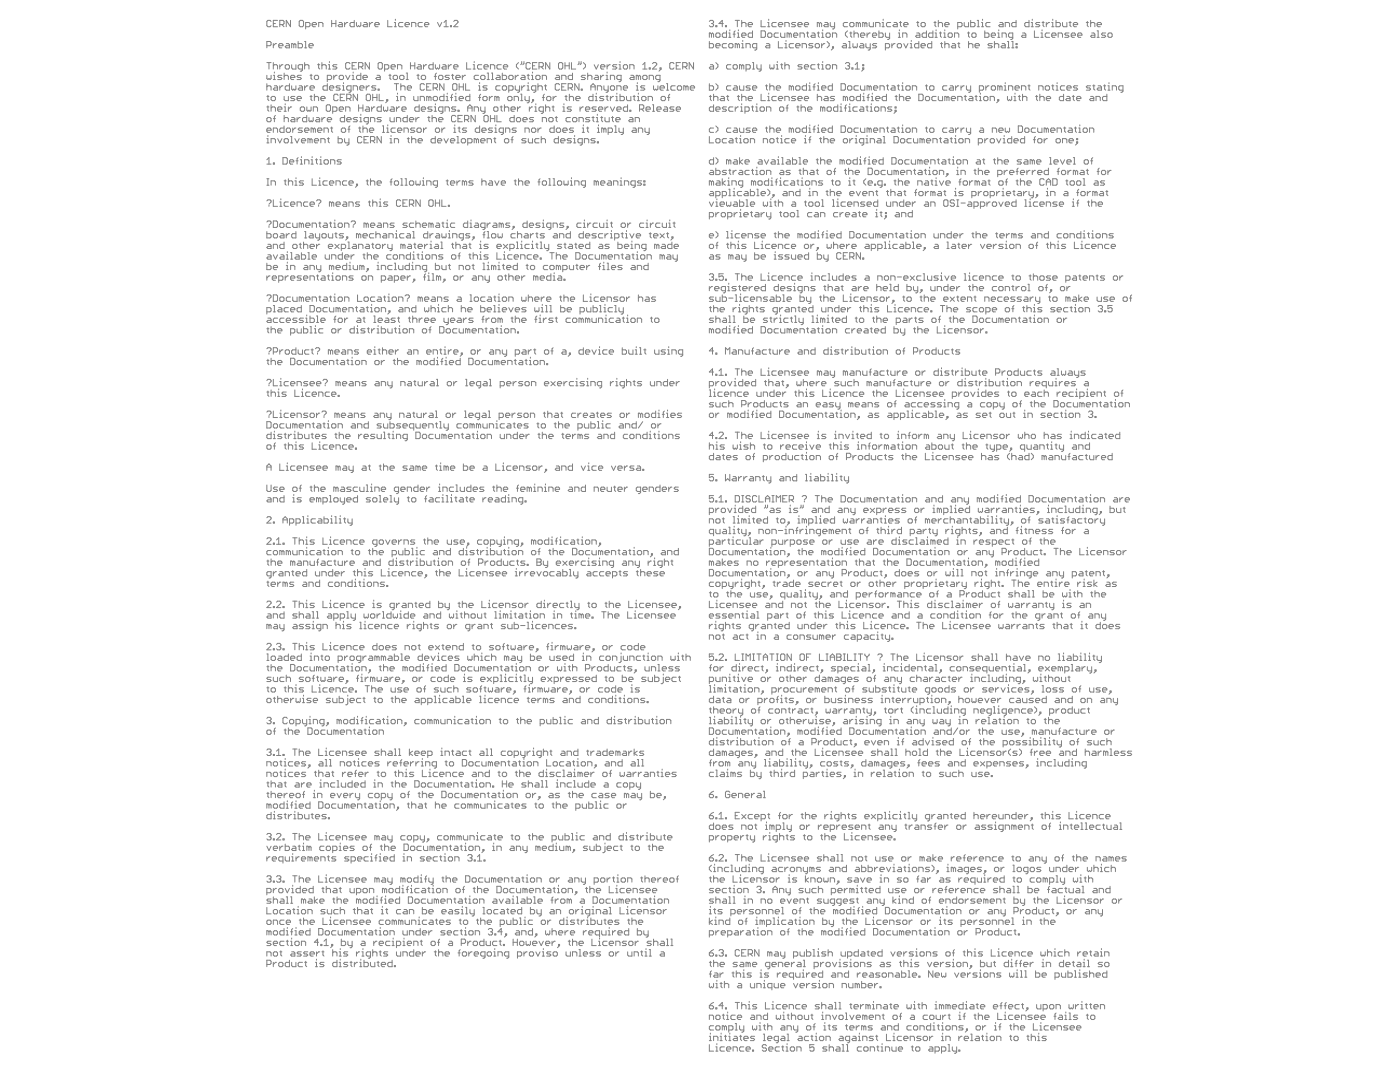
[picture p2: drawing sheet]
<svg xmlns="http://www.w3.org/2000/svg" width="279mm" height="216mm" viewBox="0 0 279 216" stroke-linecap="round" stroke-linejoin="round" font-family="sans-serif">
<g fill="none" stroke="#808080" stroke-width=".2">
<path d="M53.3 9.1h.6l.2-.2v-.4l-.2-.2h-.6v1.2M53.3 15v.7l.2 .2 .2-.2 .2 .2 .2-.2v-.7M53.3 16.7v1.3M53.3 17.3l.2-.2h.4l.2 .2v.7M53.3 12.5h.8M53.3 19.2h.4M53.5 19v.9l.2 .2M53.7 12.5v1.3M54.1 4.3l-.2-.2h-.4l-.2 .2v.8l.2 .2h.4l.2-.2M54.1 19.5l.2-.3h.5l.2 .3v.4l-.2 .2h-.5l-.2-.2zM54.5 8.7v.8M54.5 12.5v1.3"/>
<path d="M54.5 4.7h.5M54.5 13.1l.3-.2h.4l.2 .2v.7M54.5 15h.3v.9M54.5 15.9h.5M54.8 17.1h.4l.2 .2v.7h-.6l-.3-.2 .3-.3h.6M54.8 14.4v.2M55.2 8.7h-.2l-.5 .4M55.4 4.1h-.9v1.2h.9M55.6 9.1h.9l-.2-.4h-.5l-.2 .2v.4l.2 .2h.5M55.8 4.9h.7l.2-.2v-.4l-.2-.2h-.7v1.2M55.8 12.9v.9M55.8 17.1v.9"/>
<path d="M56.3 4.9l.4 .4M56.3 15h-.7l-.2 .2 .2 .3h.4l.3 .2-.3 .2h-.6M56.5 12.9h-.2l-.5 .4M56.5 17.1h-.2l-.5 .4M56.7 15.2l.2-.2h.4l.3 .2v.7M56.7 14.6v1.3M56.7 19.2v.7l.2 .2h.7v-.9M56.9 13.1l.2-.2h.5l.2 .2v.4l-.2 .3h-.5l-.2-.3zM57.1 8.7h.5l.2 .2v.6h-.7l-.2-.2 .2-.2h.7M57.8 16.7v1.3h-.7l-.2-.2v-.5l.2-.2h.7M58 4.1v1.2l-.9-1.2v1.2M58 15.5h.8l-.2-.5h-.4l-.2 .2v.5l.2 .2h.4"/>
<path d="M58.2 12.9v.6l.2 .3h.7v-.9M58.2 17.1v.7l.2 .2 .2-.2 .2 .2 .3-.2v-.7M58.6 8.9l-.4-.2v.8M58.6 8.9v.6M58.6 8.9l.2-.2 .3 .2v.6M58.8 19.2h-.6l-.2 .3 .2 .2h.4l.2 .2-.2 .2h-.6M59.3 19.7h.8l-.2-.5h-.4l-.2 .3v.4l.2 .2h.4M59.5 8.3v1.2h.6l.3-.2v-.4l-.3-.2h-.6M59.7 17.1h.4l.3 .2v.7h-.7l-.2-.2 .2-.3h.7M59.9 4.1h.5l.2 .2v.8l-.2 .2h-.5l-.2-.2v-.8zM60.1 15h-.6l-.2 .2 .2 .3h.4l.2 .2-.2 .2h-.6M60.4 13.8h-.7l-.2-.3v-.4l.2-.2h.7v1.1l-.5 .2"/>
<path d="M60.8 8.3h.2v1.2M60.8 9.5h.4M60.8 13.1l.2-.2h.4l.3 .2v.7M60.8 12.5v1.3M60.8 17.1v.9M61 5.3h.7l.2-.2v-.4l-.2-.2h-.7v1.3M61.4 17.1h-.2l-.4 .4M61.7 9.1h.8l-.2-.4h-.4l-.2 .2v.4l.2 .2h.4M61.9 17.5h.8v-.2l-.2-.2h-.4l-.2 .2v.5l.2 .2h.4M61.9 15h.4M61.9 19.2h.4M62.1 14.8v.9l.2 .2"/>
<path d="M62.1 19v.9l.2 .2M62.3 4.9h.9l-.3-.4h-.4l-.2 .2v.4l.2 .2h.4M62.7 15.2l.2-.2h.5l.2 .2v.5l-.2 .2h-.5l-.2-.2zM62.7 19.5l.2-.3h.5l.2 .3v.6M62.7 18.8v1.3M63.4 12.9h.4M63.6 12.7v.8l.2 .3M63.6 5.3v-.8h.6l.3 .2v.6M64 19.7h.9l-.2-.5h-.5l-.2 .3v.4l.2 .2h.5M64.2 13.1l.3-.2h.4l.2 .2v.7M64.2 12.5v1.3M65.3 16.7v1.3h-.6l-.2-.2v-.5l.2-.2h.6"/>
<path d="M65.3 15.9h.7l.2-.2v-.5l-.2-.2h-.7v1.3M65.5 12.9h.2v.9M65.5 13.8h.5M65.7 12.3v.2M65.7 17.5h.9l-.2-.4h-.4l-.3 .2v.5l.3 .2h.4M66.2 4.7h.8M66.2 4.1v1.2M66.6 15v.9M67 4.1v1.2M67.2 12.9h-.6l-.2 .2 .8 .4-.2 .3h-.6M67.3 15h-.3l-.4 .5M67.5 19l-.2-.2h-.5l-.2 .2v.9l.2 .2h.5l.2-.2"/>
<path d="M67.7 4.5h.4l.2 .2v.6h-.6l-.2-.2 .2-.2h.6M67.9 17.1h-.6l-.2 .2 .2 .2h.4l.2 .3-.2 .2h-.6M67.9 15h.4l.3 .2v.5l-.3 .2h-.4l-.2-.2v-.5zM67.9 19.5h.4M68.3 17.1h.3v.9M68.3 18h.5M68.6 16.5v.2M68.8 4.5v.8M68.8 18.8h-.9v1.3h.9M69 15l.4 .9 .4-.9M69.2 19.7h.6l.3-.2v-.5l-.3-.2h-.6v1.3M69.4 4.5h-.2l-.4 .4"/>
<path d="M69.6 19.7l.5 .4M69.8 12.7l-.2-.2h-.4l-.2 .2v.8l.2 .3h.4l.2-.3M70.1 18h-.7l-.2-.2v-.5l.2-.2h.7v1.1l-.5 .2M70.3 13.1h.4M70.3 15h.2v.9M70.3 15.9h.4M70.5 14.4v.2M70.5 18v-.9h.6l.3 .2v.7M70.7 4.1v1.2h-.6l-.3-.2v-.4l.3-.2h.6M71.1 4.5v.6l.3 .2 .2-.2 .2 .2 .2-.2v-.6M71.1 12.5h-.8v1.3h.8M71.4 18.8v1.3l-.9-1.3v1.3"/>
<path d="M71.6 13.3h.6l.2-.2v-.4l-.2-.2h-.6v1.3M71.8 17.5h.8l-.2-.4h-.4l-.2 .2v.5l.2 .2h.4M72 14.6v1.3h-.6l-.3-.2v-.5l.3-.2h.6M72 13.3l.4 .5M72.4 15.5h.9l-.2-.5h-.5l-.2 .2v.5l.2 .2h.5M72.6 4.5h.5l.2 .2v.6h-.7l-.2-.2 .2-.2h.7M73.1 17.1v.9M73.3 18.8h.4l.2 .2v.9l-.2 .2h-.4l-.2-.2v-.9zM73.7 4.5v.8M73.7 12.5v1.3l-.8-1.3v1.3M73.7 17.1h-.2l-.4 .4M74.4 4.5h-.2l-.5 .4"/>
<path d="M74.4 19.5h.8M74.4 18.8v1.3M74.8 4.9h.9l-.2-.4h-.5l-.2 .2v.4l.2 .2h.5M75 17.1h-.6l-.2 .2 .2 .2h.4l.2 .3-.2 .2h-.6M75.2 18.8v1.3M75.2 15h.5l.2 .2v.7h-.7l-.2-.2 .2-.2h.7M75.5 12.7l.2-.2h.4l.2 .2v.8l-.2 .3h-.4l-.2-.3zM75.5 17.8h.2v.2h-.2zM75.7 18.8v1.3h.8M76.8 13.8h.6l.2-.3v-.4l-.2-.2h-.6v1.3M77.2 19.9h.2v.2h-.2zM77.4 4.1v1.2h.9"/>
<path d="M77.6 15h.4M77.8 14.8v.9l.2 .2M78 13.3h.9l-.2-.4h-.4l-.3 .2v.4l.3 .3h.4M78.5 15.2l.2-.2h.4l.2 .2v.5l-.2 .2h-.4l-.2-.2zM78.7 5.3h.4M78.7 4.5h.2v.8M78.7 16.7h.8M78.9 3.8v.3M79.1 19.2h.2v.9M79.1 16.7v1.3M79.3 13.8v-.9h.7l.2 .2v.7M79.3 18.6v.2"/>
<path d="M79.8 15.2l.2-.2h.4l.2 .2v.5l-.2 .2h-.4l-.2-.2zM80 17.3l.2-.2h.4l.2 .2v.7M80 16.7v1.3M80.4 4.5h-.6l-.3 .2v.4l.3 .2h.6M80.8 4.9h.9l-.2-.4h-.4l-.3 .2v.4l.3 .2h.4M81.1 15.9h.4M81.1 14.6h.2v1.3M81.3 17.5h.8l-.2-.4h-.4l-.2 .2v.5l.2 .2h.4M81.9 13.1h.9M81.9 12.5v1.3M82.1 5.3v-.8h.7l.2 .2v.6M82.6 19.2v.7l.2 .2h.6v-.9"/>
<path d="M82.8 12.5v1.3M83.2 15h.5M83.4 12.9h.5l.2 .2v.7h-.7l-.2-.3 .2-.2h.7M83.4 14.8v.9l.3 .2M84.1 15.2l.2-.2h.4l.2 .2v.5l-.2 .2h-.4l-.2-.2zM84.3 4.5h-.6l-.3 .2v.4l.3 .2h.6M84.5 12.9v.9M84.7 16.9l-.2-.2h-.4l-.2 .2v.9l.2 .2h.4l.2-.2M84.7 4.9h.9l-.2-.4h-.5l-.2 .2v.4l.2 .2h.5M85.2 12.9h-.3l-.4 .4M85.2 17.3h.4M85.6 19.5v.6"/>
<path d="M85.6 19.5l-.4-.3v.9M85.6 19.5l.2-.3 .2 .3v.6M86 16.7h-.8v1.3h.8M86.4 12.5v1.3h-.6l-.2-.3v-.4l.2-.2h.6M86.4 17.5h.7l.2-.2v-.4l-.2-.2h-.7v1.3M86.7 19.2h.4l.2 .3v.4l-.2 .2h-.4l-.3-.2v-.4zM86.7 15.2h.4M86.9 17.5l.4 .5M86.9 12.9v.6l.2 .3 .2-.3 .2 .3 .2-.3v-.6M87.1 14.6l-.2 .2v1.1M87.3 4.5l.4 .8 .5-.8M87.5 15.2l.2-.2h.5l.2 .2v.5l-.2 .2h-.5l-.2-.2z"/>
<path d="M88.4 12.9h.4l.2 .2v.7h-.6l-.2-.3 .2-.2h.6M88.6 5.3h.9M88.6 4.5l.4-.4v1.2M88.6 16.7v1.3l-.9-1.3v1.3M88.6 18.8v1.3h-.7l-.2-.2v-.4l.2-.3h.7M89 19.2h.3v.9M89.3 18.6v.2M89.5 12.9v.9M89.7 15h-.7l-.2 .2 .2 .3h.5l.2 .2-.2 .2h-.7M89.9 5.1h.2v.2h-.2zM89.9 19.5h.4M90.1 12.9h-.2l-.4 .4"/>
<path d="M90.1 15h.5M90.3 18.8l-.2 .2v1.1M90.3 14.8v.9l.3 .2M90.3 16.9l.3-.2h.4l.2 .2v.9l-.2 .2h-.4l-.3-.2zM90.6 4.3l.2-.2h.4l.2 .2v.2l-.8 .8h.8M90.6 13.3h.8l-.2-.4h-.4l-.2 .2v.4l.2 .3h.4M90.8 19.2h.2v.9M91 15.5h.8v-.3l-.2-.2h-.4l-.2 .2v.5l.2 .2h.4M91 18.6v.2M91.6 17.3h.9M91.6 16.7v1.3M91.6 19.7h.9l-.2-.5h-.5l-.2 .3v.4l.2 .2h.5"/>
<path d="M92.3 15v.9M92.5 16.7v1.3M92.9 15h-.2l-.4 .5M92.9 16.7v1.3h.9M93.1 12.5v1.3h.9M93.8 18.8v1.3h-.7l-.2-.2v-.4l.2-.3h.7M94.4 12.9h.2v.9M94.4 13.8h.4M94.6 12.3v.2M95.5 15h-.7l-.2 .2v.5l.2 .2h.7M95.5 17.1h.2v.9M95.5 18h.4"/>
<path d="M95.5 19.5h.4M95.7 16.5v.2M95.9 15.2l.3-.2h.4l.2 .2v.5l-.2 .2h-.4l-.3-.2zM95.9 18.8l-.2 .2v1.1M96.1 12.9h-.6l-.2 .2v.4l.2 .3h.6M96.6 13.3h.8l-.2-.4h-.4l-.2 .2v.4l.2 .3h.4M96.6 19.2h.4l.2 .3v.4l-.2 .2h-.4l-.2-.2v-.4zM97.2 14.6h.3v1.3M97.2 15.9h.5M97.2 17.1h-.6l-.2 .2 .2 .2h.4l.2 .3-.2 .2h-.6M97.7 19.2v.9M97.9 13.8v-.9h.6l.2 .2v.7"/>
<path d="M98.1 15.9h.4M98.1 14.6h.2v1.3M98.3 19.2h-.2l-.4 .5M99.2 19.5l-.5-.3v.9M99.2 19.5v.6M99.2 15h.4l.2 .2v.7h-.6l-.2-.2 .2-.2h.6M99.2 19.5l.2-.3 .2 .3v.6M99.8 17.1h-.6l-.2 .2v.5l.2 .2h.6M100 12.9h-.6l-.2 .2v.4l.2 .3h.6M100.2 14.6v1.3h.7l.2-.2v-.5l-.2-.2h-.7M100.5 13.3h.8l-.2-.4h-.4l-.2 .2v.4l.2 .3h.4M100.5 17.1h.4l.2 .2v.5l-.2 .2h-.4l-.3-.2v-.5z"/>
<path d="M101.5 15.2l.2-.2h.5l.2 .2v.5l-.2 .2h-.5l-.2-.2zM101.5 19.2h.5l.2 .3v.4l-.2 .2h-.5l-.2-.2v-.4zM101.5 18h.7l.2-.2v-.5l-.2-.2h-.7v1.3M102.8 15v.9M102.8 17.1v.7l.2 .2h.7M103.5 12.5l-.4 .4v.4l.4 .5M103.5 15h-.2l-.5 .5M103.7 17.1v1.1l-.4 .2M103.9 18.8h.2v1.3M104.1 15h.5l.2 .2v.7h-.7l-.2-.2 .2-.2h.7M104.1 12.3v.4l-.2 .2M104.1 17.1v.9"/>
<path d="M104.6 12.3v.4l-.3 .2M104.8 19.2v.7l.2 .2h.6M104.8 17.1h-.2l-.5 .4M105.2 15h.4M105.2 17.1h.2v.9M105.2 18h.4M105.4 14.8v.9l.2 .2M105.4 16.5v.2M105.6 19.2v1.1l-.4 .2M105.9 12.7l-.3-.2h-.4l-.2 .2v.8l.2 .3h.4l.3-.3M106.1 15h.2v.9M106.1 15.9h.4"/>
<path d="M106.3 13.1h.4M106.3 14.4v.2M106.3 19.9h.2v.2h-.2zM106.9 18h-.6l-.2-.2v-.5l.2-.2h.6v1.1l-.4 .2M107.1 12.5h-.8v1.3h.8M107.1 15h.5l.2 .2v.5l-.2 .2h-.5l-.2-.2v-.5zM107.4 17.3l.2-.2h.4l.2 .2v.7M107.4 16.7v1.3M107.6 13.3h.6l.2-.2v-.4l-.2-.2h-.6v1.3M108 13.3l.4 .5M108.2 15.9v-.9h.7l.2 .2v.7M108.2 19.5h.4"/>
<path d="M108.6 18.8l-.2 .2v1.1M108.6 17.1h.5M108.9 16.9v.9l.2 .2M109.3 19.2h.4l.2 .3v.4l-.2 .2h-.4l-.2-.2v-.4zM109.7 12.5v1.3l-.8-1.3v1.3M110.4 19.2v.9M111 15h.5l.2 .2v.7h-.7l-.2-.2 .2-.2h.7M111 19.2h-.2l-.4 .5M111.7 12.5h.4l.2 .2v.8l-.2 .3h-.4l-.2-.3v-.8zM111.7 16.9l-.2-.2h-.5l-.2 .2v.9l.2 .2h.5l.2-.2M112.1 15.9v-.9h.7l.2 .2v.7M112.1 17.3h.4"/>
<path d="M112.8 13.1h.8M112.8 12.5v1.3M112.8 19.2h.4M113 16.7h-.9v1.3h.9M113 19v.9l.2 .2M113.4 17.5h.6l.3-.2v-.4l-.3-.2h-.6v1.3M113.6 12.5v1.3M113.6 18.8v1.3M113.6 19.5l.2-.3h.5l.2 .3v.6M113.8 17.5l.5 .5M114 12.5v1.3h.9M114.3 14.6v1.3h-.7l-.2-.2v-.5l.2-.2h.7"/>
<path d="M114.9 19.7h.9l-.3-.5h-.4l-.2 .3v.4l.2 .2h.4M115.5 12.3v.4l-.2 .2M115.5 16.7v1.3l-.8-1.3v1.3M116 12.3v.4l-.2 .2M116 17.8h.2v.2h-.2zM116.4 12.5l.4 .4v.4l-.4 .5M116.8 15h-.6l-.2 .2 .8 .5-.2 .2h-.6M117.3 15.2l.2-.2h.4l.2 .2v.7M117.3 14.6v1.3M117.9 17.3h.9M117.9 18v-.9l.5-.4 .4 .4v.9M118.3 18.8v1.3h-.6l-.2-.2v-.4l.2-.3h.6"/>
<path d="M118.6 12.9l.4 .9 .4-.9M118.8 15h.4l.2 .2v.7h-.6l-.2-.2 .2-.2h.6M118.8 19.2h.2v.9M119 18.6v.2M119.2 18v-.9h.7l.2 .2v.7M119.9 13.3h.8l-.2-.4h-.4l-.2 .2v.4l.2 .3h.4M119.9 15v.9M120.5 15h-.2l-.4 .5M120.5 19.2h-.6l-.2 .3 .8 .4-.2 .2h-.6M120.5 17.1v.7l.2 .2h.7M120.9 15h.3v.9M120.9 15.9h.5"/>
<path d="M120.9 19.2h.5M121.2 12.9v.9M121.2 14.4v.2M121.2 19v.9l.2 .2M121.4 17.1v1.1l-.5 .2M121.8 12.9h-.2l-.4 .4M121.8 15.9v-.9h.6l.3 .2v.7M121.8 19.2v.9M122 17.1h.4l.3 .2v.5l-.3 .2h-.4l-.2-.2v-.5zM122.4 19.2h-.2l-.4 .5M122.9 19.2h.2v.9M123.1 12.9h-.7l-.2 .2 .2 .2h.5l.2 .2-.2 .3h-.7"/>
<path d="M123.1 18v-.9h.6l.3 .2v.7M123.1 18.6v.2M123.5 12.9h.2v.9M123.5 13.8h.5M123.7 12.3v.2M123.7 18.8v1.3h.7l.2-.2v-.4l-.2-.3h-.7M124 15.9h-.7l-.2-.2v-.5l.2-.2h.7v1.1l-.5 .2M124.4 17.5h.8l-.2-.4h-.4l-.2 .2v.5l.2 .2h.4M124.6 12.9h.4l.2 .2v.4l-.2 .3h-.4l-.2-.3v-.4zM125 19.2v.7l.3 .2h.6v-.9M125.7 13.8v-.9h.6l.2 .2v.7M125.9 15h.4l.2 .2v.7h-.6l-.2-.2 .2-.2h.6"/>
<path d="M126.3 19.2h.5M126.6 19v.9l.2 .2M127 17.1h.2v.9M127 18h.4M127.2 19.2h.2v.9M127.2 16.5v.2M127.4 15.2l-.4-.2v.9M127.4 15.2v.7M127.4 18.6v.2M127.4 15.2l.2-.2 .2 .2v.7M128.1 19.5l.2-.3h.4l.2 .3v.4l-.2 .2h-.4l-.2-.2zM128.3 13.8h.8"/>
<path d="M128.3 12.9l.4-.4v1.3M128.5 15h.4l.2 .2v.5l-.2 .2h-.4l-.2-.2v-.5zM128.7 17.1h-.6l-.3 .2 .3 .2h.4l.2 .3-.2 .2h-.7M129.6 13.5h.2v.3h-.2zM129.6 15.9v-.9h.6l.2 .2v.7M130.2 12.7l.2-.2h.5l.2 .2v.2l-.9 .9h.9M130.4 17.1v.7l.2 .2 .3-.2 .2 .2 .2-.2v-.7M131.7 13.5h.2v.3h-.2zM131.7 15.9h-.6l-.2-.2v-.5l.2-.2h.6v1.1l-.4 .2M131.7 17.5h.9l-.2-.4h-.5l-.2 .2v.5l.2 .2h.5M131.9 13.8l-.4 .4M132.1 19.2h.5l.2 .3v.4l-.2 .2h-.5l-.2-.2v-.4z"/>
<path d="M133 18h.5M133 16.7h.2v1.3M133.2 19.5h.5M133.7 18.8l-.2 .2v1.1M134.5 12.7l-.2-.2h-.4l-.2 .2v.8l.2 .3h.4l.2-.3M134.7 17.1h-.6l-.2 .2v.5l.2 .2h.6M135 13.1h.4M135.2 17.3l.2-.2h.4l.2 .2v.5l-.2 .2h-.4l-.2-.2zM135.8 12.5h-.8v1.3h.8M136.2 13.3h.7l.2-.2v-.4l-.2-.2h-.7v1.3M136.7 13.3l.4 .5M136.9 17.3l-.4-.2v.9"/>
<path d="M136.9 17.3v.7M136.9 17.3l.2-.2 .2 .2v.7M137.8 17.5h.8l-.2-.4h-.4l-.2 .2v.5l.2 .2h.4M138.4 12.5v1.3l-.9-1.3v1.3M141.6 4.3l.2-.2h.4l.2 .2-.2 .4M141.6 8.3v1.2h.6l.2-.2v-.4l-.2-.2h-.6M141.6 16.7v1.3h.6l.2-.2v-.5l-.2-.2h-.6M141.6 19.2h.4M141.8 12.9h.4l.2 .2v.7h-.6l-.2-.3 .2-.2h.6M141.8 19v.9l.2 .2M142 4.7h.2M142 6.8l.2-.2 .2 .2v.7"/>
<path d="M142 6.8l-.2-.2h-.2v.9M142 6.8v.7M142.2 4.7l.2 .2-.2 .4h-.4l-.2-.2M142.4 19.5l.2-.3h.5l.2 .3v.6M142.4 18.8v1.3M142.9 5.1h.2v.2h-.2zM142.9 9.1h.8l-.2-.4h-.4l-.2 .2v.4l.2 .2h.4M142.9 12.5l.4 .4v.4l-.4 .5M142.9 16.7l.4 .4v.4l-.4 .5M143.1 6.6h.4l.2 .2v.4l-.2 .3h-.4l-.2-.3v-.4zM143.9 19.2h.5l.2 .3v.6h-.7l-.2-.2 .2-.2h.7M144.4 4.7h-.9l.6-.6v1.2"/>
<path d="M144.8 5.1h.2v.2h-.2zM145 8.7h-.6l-.3 .2v.4l.3 .2h.6M145 19.2h.4M145 6.2v1.3h-.6l-.3-.3v-.4l.3-.2h.6M145.2 19v.9l.2 .2M145.4 6.6h.2v.9M145.4 7.5h.5M145.6 8.7h.5l.2 .2v.4l-.2 .2h-.5l-.2-.2v-.4zM145.6 5.9v.3M145.9 12.9h-.7l-.2 .2v.4l.2 .3h.7M145.9 17.1h-.7l-.2 .2v.5l.2 .2h.7M146.3 6.8h.4"/>
<path d="M146.5 12.9h.4l.3 .2v.4l-.3 .3h-.4l-.2-.3v-.4zM146.5 17.1h.4l.3 .2v.7h-.7l-.2-.2 .2-.3h.7M146.7 4.1h.9M146.7 6.2l-.2 .2v1.1M147.2 8.9l-.5-.2v.8M147.2 19.2h.4M147.2 4.1v1.2M147.2 8.9v.6M147.2 6.6h.2v.9M147.2 7.5h.4M147.2 8.9l.2-.2 .2 .2v.6M147.4 5.9v.3"/>
<path d="M147.4 19v.9l.2 .2M147.6 17.1v.7l.2 .2h.6v-.9M148 4.7l.2-.2h.5l.2 .2v.6M148 8.7h.2v.8M148 9.5h.4M148 13.1l-.4-.2v.9M148 19.5l.2-.3h.5l.2 .3v.6M148 4.1v1.2M148 7h.9l-.2-.4h-.5l-.2 .2v.4l.2 .3h.5M148 13.1v.7M148 18.8v1.3M148 13.1l.2-.2 .2 .2v.7"/>
<path d="M148.2 8.1v.2M148.9 9.5v-.8h.6l.2 .2v.6M148.9 13.8h.6l.2-.3v-.4l-.2-.2h-.6v1.3M149.3 4.9h.9l-.2-.4h-.5l-.2 .2v.4l.2 .2h.5M149.3 19.7h.9l-.2-.5h-.5l-.2 .3v.4l.2 .2h.5M149.7 17.1h-.6l-.2 .2 .2 .2h.4l.2 .3-.2 .2h-.6M150.2 12.5h.2v1.3M150.2 13.8h.4M150.2 17.5h.8l-.2-.4h-.4l-.2 .2v.5l.2 .2h.4M150.2 6.2v1.3h-.7l-.2-.3v-.4l.2-.2h.7M151 9.5h-.6l-.2-.2v-.4l.2-.2h.6v1.1l-.4 .2M151 12.9v.6l.3 .3h.6"/>
<path d="M151.9 4.1v1.2h.9M151.9 12.9v1.1l-.4 .2M151.9 18.8v1.3h.9M151.9 6.2h.6l.3 .2v.8l-.3 .3h-.6zM152.8 17.1h.4M153 8.7h.4l.2 .2v.6h-.6l-.2-.2 .2-.2h.6M153 16.9v.9l.2 .2M153.2 5.3h.4M153.2 4.5h.2v.8M153.2 19.2h.2v.9M153.4 6.6h.4l.3 .2v.4l-.3 .3h-.4l-.2-.3v-.4zM153.4 3.8v.3"/>
<path d="M153.4 18.6v.2M153.6 17.3l.2-.2h.5l.2 .2v.7M153.6 12.9v.6l.2 .3 .3-.3 .2 .3 .2-.3v-.6M153.6 16.7v1.3M154.9 4.5h-.6l-.2 .2v.4l.2 .2h.6M154.9 12.9h.2v.9M154.9 13.8h.4M154.9 17.5h.9v-.2l-.2-.2h-.5l-.2 .2v.5l.2 .2h.5M154.9 19.2h-.6l-.2 .3v.4l.2 .2h.6M155.1 12.3v.2M155.3 4.9h.9l-.2-.4h-.4l-.3 .2v.4l.3 .2h.4M155.3 8.3v1.2h.9"/>
<path d="M155.3 19.7h.9l-.2-.5h-.4l-.3 .3v.4l.3 .2h.4M155.3 6.6h-.6l-.2 .2v.4l.2 .3h.6M155.8 12.9h.4M155.8 6.6v.6l.2 .3h.6v-.9M156 12.7v.8l.2 .3M156.6 5.3v-.8h.7l.2 .2v.6M156.6 8.7h.3v.8M156.6 9.5h.5M156.6 13.1l.3-.2h.4l.2 .2v.7M156.6 12.5v1.3M156.9 8.1v.2M157.5 6.8v.7"/>
<path d="M157.5 6.8l-.2-.2h-.2v.9M157.5 6.8l.2-.2 .2 .2v.7M157.9 17.3l-.4-.2v.9M157.9 17.3l.3-.2 .2 .2v.7M157.9 17.3v.7M158.4 8.7h-.7l-.2 .2v.4l.2 .2h.7M158.4 7h.8l-.2-.4h-.4l-.2 .2v.4l.2 .3h.4M158.8 4.5h-.6l-.3 .2 .3 .2h.4l.2 .2-.2 .2h-.7M158.8 9.1h.9l-.3-.4h-.4l-.2 .2v.4l.2 .2h.4M158.8 19.2h-.6l-.3 .3 .3 .2h.4l.2 .2-.2 .2h-.7M159 17.1h.4l.3 .2v.5l-.3 .2h-.4l-.2-.2v-.5zM159.2 4.9h.9l-.2-.4h-.5l-.2 .2v.4l.2 .2h.5"/>
<path d="M159.2 19.7h.9l-.2-.5h-.5l-.2 .3v.4l.2 .2h.5M159.7 7.5v-.9h.6l.2 .2v.7M160.1 9.5v-.8h.6l.3 .2v.6M160.1 12.9h-.7l-.2 .2 .9 .4-.2 .3h-.7M160.5 4.9h.9l-.2-.4h-.5l-.2 .2v.4l.2 .2h.5M160.5 13.3h.9l-.2-.4h-.5l-.2 .2v.4l.2 .3h.5M160.5 19.7h.9l-.2-.5h-.5l-.2 .3v.4l.2 .2h.5M161 16.7v1.3h-.7l-.2-.2v-.5l.2-.2h.7M161 6.6h.4M161.2 6.4v.8l.2 .3M161.4 17.1h.2v.9M161.4 18h.4"/>
<path d="M161.6 16.5v.2M162 6.6h.5l.2 .2v.7h-.7l-.2-.3 .2-.2h.7M162.2 8.7h-.6l-.2 .2 .8 .4-.2 .2h-.6M162.2 17.3h.5M162.7 12.9h-.7l-.2 .2v.4l.2 .3h.7M162.7 16.7l-.2 .2v1.1M162.9 8.7h.4l.2 .2v.4l-.2 .2h-.4l-.2-.2v-.4zM163.1 12.9h.4M163.1 17.1h.2v.9M163.1 18h.4M163.1 19.5l.2-.3h.4l.3 .3v.6M163.1 18.8v1.3"/>
<path d="M163.1 6.6h.4M163.3 6.4v.8l.2 .3M163.3 12.7v.8l.2 .3M163.3 16.5v.2M163.5 4.7l-.4-.2v.8M163.5 4.7l.2-.2 .3 .2v.6M163.5 4.7v.6M164 12.9h.2v.9M164 13.8h.4M164 17.5h.8l-.2-.4h-.4l-.2 .2v.5l.2 .2h.4M164 8.7v.8M164 6.6h.2v.9"/>
<path d="M164 7.5h.4M164.2 5.9v.3M164.2 12.3v.2M164.6 4.5h.5l.2 .2v.6h-.7l-.2-.2 .2-.2h.7M164.6 8.7h-.2l-.4 .4M164.6 19.2h.5l.2 .3v.6h-.7l-.2-.2 .2-.2h.7M165.1 12.9h.4l.2 .2v.4l-.2 .3h-.4l-.3-.3v-.4zM165.1 8.3l.4 .4v.4l-.4 .4M165.1 6.6h.4l.2 .2v.4l-.2 .3h-.4l-.3-.3v-.4zM165.7 4.5v.6l.2 .2h.7M166.1 16.7v1.3h-.6l-.2-.2v-.5l.2-.2h.6M166.1 9.3h.2v.2h-.2z"/>
<path d="M166.1 13.8v-.9h.7l.2 .2v.7M166.1 7.5v-.9h.7l.2 .2v.7M166.3 9.5l-.4 .5M166.6 19.2h-.7l-.2 .3 .2 .2h.4l.3 .2-.3 .2h-.6M166.6 4.5v1l-.3 .3h-.2M167.9 16.7h.6l.2 .2v.9l-.2 .2h-.6zM168.3 8.7h.4l.2 .2v.6h-.6l-.2-.2 .2-.2h.6M168.7 12.7l.2-.2h.5l.2 .2-.2 .4M168.7 19.5l-.4-.3v.9M168.7 19.5v.6M168.7 19.5l.2-.3 .2 .3v.6M169.1 4.5h-.6l-.2 .2v.4l.2 .2h.6"/>
<path d="M169.1 13.1h.3M169.1 17.3l.3-.2h.4l.2 .2v.5l-.2 .2h-.4l-.3-.2zM169.1 6.2l-.4 .4v.4l.4 .5M169.4 8.3h.2v1.2M169.4 9.5h.4M169.4 13.1l.2 .2-.2 .5h-.5l-.2-.3M169.6 6.6h.4M169.8 4.5h.4l.2 .2v.4l-.2 .2h-.4l-.2-.2v-.4zM169.8 19.2h.4l.2 .3v.4l-.2 .2h-.4l-.2-.2v-.4zM169.8 6.4v.8l.2 .3M170 13.5h.2v.3h-.2zM170.2 8.7v.6l.2 .2 .2-.2 .3 .2 .2-.2v-.6"/>
<path d="M170.4 6.2v1.3M170.4 6.8l.2-.2h.5l.2 .2v.7M170.7 13.8h.8M170.7 12.9l.4-.4v1.3M171.3 4.7l-.4-.2v.8M171.3 17.1h-.7l-.2 .2v.5l.2 .2h.7M171.3 4.7l.2-.2 .2 .2v.6M171.3 4.7v.6M171.7 8.7h.5l.2 .2v.6h-.7l-.2-.2 .2-.2h.7M171.7 17.1v.7l.3 .2h.6v-.9M171.7 18.8v1.3h-.6l-.2-.2v-.4l.2-.3h.6M171.7 7h.9l-.2-.4h-.4l-.3 .2v.4l.3 .3h.4"/>
<path d="M172.2 12.9h.2v.2h-.2zM172.2 13.5h.2v.3h-.2zM172.2 19.2h.2v.9M172.4 13.8l-.4 .4M172.4 18.6v.2M172.6 4.7l-.4-.2v.8M172.6 4.7l.2-.2 .2 .2v.6M172.6 4.7v.6M172.8 8.7v.6l.2 .2h.7M173 19.5h.5M173 6.6v.9M173.5 4.5v.6l.2 .2h.6v-.8"/>
<path d="M173.5 17.3l-.5-.2v.9M173.5 17.3l.2-.2 .2 .2v.7M173.5 17.3v.7M173.5 18.8l-.3 .2v1.1M173.7 6.6h-.2l-.5 .4M173.7 8.7v1.1l-.5 .2M173.9 19.2h.2v.9M174.1 18.6v.2M174.1 7h.9l-.2-.4h-.5l-.2 .2v.4l.2 .3h.5M174.3 17.5h.9l-.2-.4h-.5l-.2 .2v.5l.2 .2h.5M174.8 5.3v-.8h.6l.2 .2v.6M174.8 19.7h.8v-.2l-.2-.3h-.4l-.2 .3v.4l.2 .2h.4"/>
<path d="M175 8.7h-.7l-.2 .2 .2 .2h.5l.2 .2-.2 .2h-.7M175.4 6.2v1.3h.6l.3-.3v-.4l-.3-.2h-.6M175.6 18v-.9h.7l.2 .2v.7M176 5.3h.5M176 4.5h.3v.8M176.3 3.8v.3M176.7 9.5h.6l.2-.2v-.4l-.2-.2h-.6v1.3M176.7 6.6v.6l.2 .3h.6M176.9 17.1h.4M176.9 18.8v1.3h-.6l-.3-.2v-.4l.3-.3h.6M177.1 16.9v.9l.2 .2M177.5 6.6v1.1l-.4 .2"/>
<path d="M177.8 4.5h-.7l-.2 .2v.4l.2 .2h.7M178 17.1h.4l.2 .2v.7h-.6l-.2-.2 .2-.3h.6M178 8.7v.8M178.4 4.5h.4l.3 .2v.6h-.7l-.2-.2 .2-.2h.7M178.6 8.7h-.2l-.4 .4M178.6 19.2h.5M178.9 19v.9l.2 .2M179.1 17.1h.4M179.3 8.7h.4l.2 .2v.4l-.2 .2h-.4l-.2-.2v-.4zM179.3 6.6h.2v.9M179.3 7.5h.4M179.3 16.9v.9l.2 .2"/>
<path d="M179.5 4.5h.4M179.5 19.5l.2-.3h.4l.3 .3v.6M179.5 5.9v.3M179.5 18.8v1.3M179.7 4.3v.8l.2 .2M179.9 17.1h.2v.9M179.9 18h.5M180.1 7.5v-.9h.7l.2 .2v.7M180.1 16.5v.2M180.4 4.9h.8l-.2-.4h-.4l-.2 .2v.4l.2 .2h.4M180.4 8.7l.4 .8 .4-.8M180.8 19.7h.9l-.3-.5h-.4l-.2 .3v.4l.2 .2h.4"/>
<path d="M181 17.1h.4l.3 .2v.5l-.3 .2h-.4l-.2-.2v-.5zM181.7 8.7h.2v.8M181.7 9.5h.4M181.9 8.1v.2M182.1 18v-.9h.6l.2 .2v.7M182.9 4.5h.5M182.9 6.6h.5l.2 .2v.7h-.7l-.2-.3 .2-.2h.7M183.2 4.3v.8l.2 .2M183.4 8.3v1.2h-.7l-.2-.2v-.4l.2-.2h.7M183.4 18.8h.6l.2 .2v.9l-.2 .2h-.6zM183.8 9.1h.9l-.3-.4h-.4l-.2 .2v.4l.2 .2h.4M184 4.5h.4l.3 .2v.4l-.3 .2h-.4l-.2-.2v-.4z"/>
<path d="M184.7 17.1h.4M184.9 19.2h.4l.2 .3v.4l-.2 .2h-.4l-.2-.2v-.4zM184.9 16.9v.9l.2 .2M184.9 6.2v1.3h-.7l-.2-.3v-.4l.2-.2h.7M185.5 17.3l.2-.2h.5l.2 .2v.5l-.2 .2h-.5l-.2-.2zM185.9 8.3v1.2h-.6l-.2-.2v-.4l.2-.2h.6M186.2 6.2v1.3h-.7l-.2-.3v-.4l.2-.2h.7M186.4 4.5h.4M186.6 4.3v.8l.2 .2M186.6 6.6h.2v.9M186.6 7.5h.4M186.8 19.2h-.6l-.2 .3v.4l.2 .2h.6"/>
<path d="M186.8 5.9v.3M187.3 4.7l.2-.2h.4l.2 .2v.6M187.3 19.2v.7l.2 .2h.6v-.9M187.3 4.1v1.2M187.5 6.6h.4M187.7 8.7h.4M187.7 6.4v.8l.2 .3M187.9 8.5v.8l.2 .2M188.3 6.6h.3v.9M188.3 7.5h.5M188.6 4.9h.8l-.2-.4h-.4l-.2 .2v.4l.2 .2h.4M188.6 8.9l.2-.2h.4l.2 .2v.6"/>
<path d="M188.6 5.9v.3M188.6 8.3v1.2M189 17.1h-.7l-.2 .2v.5l.2 .2h.7M189 19.5l-.4-.3v.9M189 19.5l.2-.3 .2 .3v.6M189 19.5v.6M189.4 6.6h.4l.3 .2v.4l-.3 .3h-.4l-.2-.3v-.4zM189.6 17.1h.5l.2 .2v.7h-.7l-.2-.2 .2-.3h.7M189.8 19.7h.9v-.2l-.2-.3h-.4l-.3 .3v.4l.3 .2h.4M190.1 8.7h.4l.2 .2v.6h-.6l-.3-.2 .3-.2h.6M190.5 7.5v-.9h.6l.2 .2v.7M190.7 17.1v.9"/>
<path d="M191.1 5.3h.7l.2-.2v-.4l-.2-.2h-.7v1.3M191.1 8.7h.5M191.3 17.1h-.2l-.4 .4M191.3 8.5v.8l.3 .2M191.8 17.1v.9M192.4 4.5v.6l.2 .2h.7v-.8M192.4 17.1h-.2l-.4 .4M192.4 19.2h.5M192.6 19v.9l.3 .2M192.9 17.1v.7l.2 .2h.6M193.1 6.6h.4M193.3 8.9l.2-.2h.4l.3 .2v.6"/>
<path d="M193.3 6.4v.8l.2 .3M193.3 8.3v1.2M193.5 19.2h.4l.3 .3v.6h-.7l-.2-.2 .2-.2h.7M193.7 4.1v1.2h.7l.2-.2v-.4l-.2-.2h-.7M193.7 17.1v1.1l-.4 .2M194.2 6.6h.4l.2 .2v.4l-.2 .3h-.4l-.2-.3v-.4zM194.6 9.1h.9l-.3-.4h-.4l-.2 .2v.4l.2 .2h.4M194.6 19.2h.4M194.8 19v.9l.2 .2M195 4.1h.2v1.2M195 5.3h.5M195.5 18h.6l.2-.2v-.5l-.2-.2h-.6v1.3"/>
<path d="M195.5 19.2h.2v.9M195.7 18.6v.2M195.9 5.3h.4M195.9 4.5h.2v.8M196.1 3.8v.3M196.3 19.5l.2-.3h.5l.2 .3v.4l-.2 .2h-.5l-.2-.2zM196.5 6.2v1.3h.7l.2-.3v-.4l-.2-.2h-.7M196.7 17.1v.9M197.4 17.1h-.2l-.5 .4M197.6 4.5h-.6l-.3 .2v.4l.3 .2h.6M197.8 7h.9l-.2-.4h-.5l-.2 .2v.4l.2 .3h.5M198 8.7h-.6l-.2 .2 .2 .2h.4l.2 .2-.2 .2h-.6"/>
<path d="M198 17.1h.5l.2 .2v.5l-.2 .2h-.5l-.2-.2v-.5zM198.5 8.9l.2-.2h.4l.2 .2v.6M198.5 8.3v1.2M199.1 19.9h.2v.2h-.2zM199.1 6.6h.2v.9M199.1 7.5h.4M199.3 5.9v.3M199.5 4.5h.5l.2 .2v.6h-.7l-.2-.2 .2-.2h.7M199.5 17.3l-.4-.2v.9M199.5 17.3l.2-.2 .3 .2v.7M199.5 17.3v.7M200 8.7h.4l.2 .2v.6h-.6l-.2-.2 .2-.2h.6"/>
<path d="M200 7.5v-.9h.6l.2 .2v.7M200.4 17.1h.2v.9M200.4 18h.4M200.6 5.3v-.8h.7l.2 .2v.6M200.6 16.5v.2M201.1 8.3h.2v1.2M201.1 9.5h.4M201.1 19.2v.7l.2 .2 .2-.2 .2 .2 .2-.2v-.7M201.3 18v-.9h.6l.2 .2v.7M201.9 8.3h.2v1.2M201.9 9.5h.5M202.1 7.5h-.6l-.2-.3v-.4l.2-.2h.6v1.1l-.4 .2"/>
<path d="M202.4 19.2h.2v.9M202.6 17.5h.8l-.2-.4h-.4l-.2 .2v.5l.2 .2h.4M202.6 18.6v.2M202.8 4.1v1.2h-.7l-.2-.2v-.4l.2-.2h.7M202.8 8.7h.2v.2h-.2zM202.8 9.3h.2v.2h-.2zM203.2 19.2h.4M203.4 19v.9l.2 .2M203.9 18v-.9h.6l.2 .2v.7M204.1 19.5l.2-.3h.4l.2 .3v.6M204.1 6.6h.4l.2 .2v.7h-.6l-.2-.3 .2-.2h.6M204.1 18.8v1.3"/>
<path d="M205.1 17.1h.5M205.4 4.1v1.2h-.7l-.2-.2v-.4l.2-.2h.7M205.4 16.9v.9l.2 .2M205.8 5.3h.4M205.8 4.5h.2v.8M206 3.8v.3M206.4 6.2v1.3h.9M206.7 19.2h.4M206.9 19v.9l.2 .2M207.3 18v-.9h.6l.3 .2v.7M207.5 4.5h-.6l-.2 .2 .2 .2h.4l.2 .2-.2 .2h-.6M207.5 19.5l.2-.3h.5l.2 .3v.6"/>
<path d="M207.5 18.8v1.3M207.7 6.6h.3v.9M207.7 7.5h.5M208 4.5h.4M208 5.9v.3M208.2 4.3v.8l.2 .2M208.8 17.1h.5l.2 .2v.5l-.2 .2h-.5l-.2-.2v-.5zM208.8 19.7h.9l-.2-.5h-.5l-.2 .3v.4l.2 .2h.5M208.8 4.5v.8M209.5 4.5h-.2l-.5 .4M209.5 6.6h-.7l-.2 .2v.4l.2 .3h.7M209.9 5.3h.4"/>
<path d="M209.9 4.5h.2v.8M209.9 17.1h.4M209.9 7h.9l-.3-.4h-.4l-.2 .2v.4l.2 .3h.4M210.1 3.8v.3M210.1 16.9v.9l.2 .2M210.8 4.1v1.2h.6l.2-.2v-.4l-.2-.2h-.6M210.8 17.1h.2v.9M210.8 18h.4M211 16.5v.2M211.2 7.5v-.9h.6l.2 .2v.7M212 4.5v.6l.3 .2h.6v-.8M212.3 18.8v1.3h-.7l-.2-.2v-.4l.2-.3h.7"/>
<path d="M212.5 17.1h-.7l-.2 .2v.5l.2 .2h.7M212.9 17.5h.9l-.2-.4h-.5l-.2 .2v.5l.2 .2h.5M212.9 19.2h.4l.3 .3v.6h-.7l-.2-.2 .2-.2h.7M213.3 4.5h.5M213.3 6.6h-.6l-.2 .2 .8 .4-.2 .3h-.6M213.6 4.3v.8l.2 .2M213.8 7h.8l-.2-.4h-.4l-.2 .2v.4l.2 .3h.4M214 19.2h.4M214.2 4.9h.9v-.2l-.3-.2h-.4l-.2 .2v.4l.2 .2h.4M214.2 19v.9l.2 .2M214.9 19.7h.8l-.2-.5h-.4l-.2 .3v.4l.2 .2h.4M215.1 17.1h-.7l-.2 .2 .2 .2h.4l.3 .3-.3 .2h-.6"/>
<path d="M215.1 7h.8l-.2-.4h-.4l-.2 .2v.4l.2 .3h.4M216.8 4.5h.4M217 4.3v.8l.2 .2M217.7 4.7l.2-.2h.4l.2 .2v.6M217.7 17.1h-.7l-.2 .2 .2 .2h.4l.3 .3-.3 .2h-.6M217.7 19.2h.4l.2 .3v.6h-.6l-.3-.2 .3-.2h.6M217.7 4.1v1.2M217.9 6.6h.4l.2 .2v.7h-.6l-.2-.3 .2-.2h.6M218.1 17.1h.4M218.3 16.9v.9l.2 .2M218.9 4.9h.9v-.2l-.2-.2h-.4l-.3 .2v.4l.3 .2h.4M218.9 7.5h.5"/>
<path d="M218.9 6.2h.3v1.3M219.2 17.1h.4l.2 .2v.7h-.6l-.3-.2 .3-.3h.6M220.2 17.1h.5M220.5 16.9v.9l.2 .2M220.7 6.6h-.7l-.2 .2 .9 .4-.2 .3h-.7M220.9 18.8v1.3h-.7l-.2-.2v-.4l.2-.3h.7M221.1 17.1h.2v.9M221.1 18h.4M221.3 6.6h.4l.3 .2v.4l-.3 .3h-.4l-.2-.3v-.4zM221.3 16.5v.2M222 18v-.9h.6l.2 .2v.7M224.1 18h-.6l-.2-.2v-.5l.2-.2h.6v1.1l-.4 .2"/>
<path d="M53.3 26h.8l-.2-.5h-.4l-.2 .3v.4l.2 .2h.4M53.3 31.9l.4-.4v1.2M53.3 27.7h.2v.8M53.3 21.3h.4M53.3 28.5h.4M53.3 32.7h.8M53.3 37h.4M53.3 35.7h.4M53.5 23.5h.4l.2 .2v.4l-.2 .2h-.4l-.2-.2v-.4zM53.5 21.1v.9l.2 .2M53.5 27v.2M53.5 35.7v1.3"/>
<path d="M54.1 20.9v1.3M54.1 28.5v-.8h.7l.2 .2v.6M54.1 37v-.9h.7l.2 .2v.7M54.1 21.5l.2-.2h.5l.2 .2v.7M54.5 26.4v-.9h.7l.2 .3v.6M54.5 32.5h.3v.2h-.3zM54.5 39.9v1.3h.9M54.5 23.7h.5M55 23l-.2 .2v1.1M55.4 21.8h.9v-.3l-.3-.2h-.4l-.2 .2v.5l.2 .2h.4M55.4 27.7l.4 .8 .5-.8M56 39.7v.2"/>
<path d="M56.5 31.5h.6l.2 .2v.8l-.2 .2h-.6zM56.7 25.1v1.3h-.7l-.2-.2v-.4l.2-.3h.7M56.7 21.3h.2v.9M56.7 23v1.3M56.7 27.9l.2-.2h.4l.3 .2v.4l-.3 .2h-.4l-.2-.2zM56.7 23.7l.2-.2h.4l.3 .2v.6M56.7 22.2h.4M56.7 36.1h.4M56.9 20.7v.2M56.9 35.9v.8l.2 .3M57.3 25.5h.5l.2 .3v.4l-.2 .2h-.5l-.2-.2v-.4zM57.6 21.3v.9"/>
<path d="M57.6 35.7v1.3M57.6 36.3l.2-.2h.4l.2 .2v.7M57.8 32.3h.8l-.2-.4h-.4l-.2 .2v.4l.2 .2h.4M58 27.2h.2v1.3M58 28.5h.4M58.2 23.5h.4l.2 .2v.6h-.6l-.2-.2 .2-.2h.6M58.2 21.3h-.2l-.4 .5M58.4 25.5v.9M58.8 36.1h.3v.9M58.8 27.7l.5 .8 .4-.8M58.8 37h.5M59.1 25.5h-.3l-.4 .5"/>
<path d="M59.1 35.5v.2M59.1 32.1h.4M59.3 23.5v.8M59.5 31.5l-.2 .2v1M59.9 21.5l.3-.2h.4l.2 .2v.5l-.2 .2h-.4l-.3-.2zM59.9 23.5h-.2l-.4 .4M59.9 31.9h.3v.8M59.9 32.7h.5M60.2 28.1h.8l-.2-.4h-.4l-.2 .2v.4l.2 .2h.4M60.2 31.2v.3M60.4 25.5h-.7l-.2 .3 .2 .2h.4l.3 .2-.3 .2h-.6M60.6 36.1h-.7l-.2 .2 .2 .2h.5l.2 .2-.2 .3h-.7"/>
<path d="M60.8 26h.9l-.3-.5h-.4l-.2 .3v.4l.2 .2h.4M60.8 32.7v-.8h.6l.3 .2v.6M61.2 23v1.3h-.6l-.2-.2v-.4l.2-.2h.6M61.2 21.3v.7l.2 .2 .3-.2 .2 .2 .2-.2v-.7M61.7 23.5v.6l.2 .2 .2-.2 .2 .2 .2-.2v-.6M61.9 27.9v.6M61.9 27.9l.2-.2 .2 .2v.6M61.9 27.9l-.5-.2v.8M62.1 31.9h.2v.8M62.1 32.7h.4M62.3 31.2v.3M62.3 35.7v1.3h.9"/>
<path d="M62.5 22.2v-.9h.7l.2 .2v.7M62.5 25.8v.6M62.5 25.8l-.4-.3v.9M62.5 25.8l.2-.3 .2 .3v.6M62.7 28.1h.9l-.2-.4h-.5l-.2 .2v.4l.2 .2h.5M62.9 31.9h.5M63.2 31.7v.8l.2 .2M63.2 23.5h.4l.2 .2v.6h-.6l-.3-.2 .3-.2h.6M63.4 26h.8l-.2-.5h-.4l-.2 .3v.4l.2 .2h.4M63.6 36.1h.2v.9M63.6 37h.4M63.8 31.9h.2v.8"/>
<path d="M63.8 35.5v.2M63.8 32.7h.4M64 28.5v-.8h.7l.2 .2v.6M64 31.2v.3M64.2 23.5v.8M64.7 32.1l.2-.2h.4l.2 .2v.4l-.2 .2h-.4l-.2-.2zM64.7 26.4v-.9h.6l.2 .3v.6M64.9 23.5h-.2l-.5 .4M65.3 36.1h-.6l-.2 .2v.4l.2 .3h.6M65.3 23.9h.9v-.2l-.2-.2h-.5l-.2 .2v.4l.2 .2h.5M65.3 20.9h.4l.3 .2v.9l-.3 .2h-.4l-.2-.2v-.9zM65.3 27.7h.4"/>
<path d="M65.5 27.5v.8l.2 .2M65.7 36.5h.9l-.2-.4h-.4l-.3 .2v.4l.3 .3h.4M66 32.7v-.8h.6l.2 .2v.6M66 25.5h.4M66.2 25.3v.9l.2 .2M66.4 22.2h.6l.2-.2v-.5l-.2-.2h-.6v1.3M67.1 37v-.9h.6l.2 .2v.7M67.5 27.2v1.3h.6l.2-.2v-.4l-.2-.2h-.6M67.7 21.8h.9v-.3l-.3-.2h-.4l-.2 .2v.5l.2 .2h.4M68.1 25.8l.2-.3h.5l.2 .3v.4l-.2 .2h-.5l-.2-.2zM68.1 31.9h-.6l-.2 .2 .8 .4-.2 .2h-.6M68.8 23v1.3h-.7l-.2-.2v-.4l.2-.2h.7"/>
<path d="M68.8 27.7v.6l.2 .2h.6M69 22.2v-.9h.6l.2 .2v.7M69.2 23.9h.9l-.3-.4h-.4l-.2 .2v.4l.2 .2h.4M69.2 36.1h-.6l-.3 .2v.4l.3 .3h.6M69.4 25.8h.4M69.6 36.5h.9l-.2-.4h-.5l-.2 .2v.4l.2 .3h.5M69.6 27.7v1l-.4 .3M69.8 25.1l-.2 .2v1.1M71.1 36.7h.3v.3h-.3zM71.4 23.5h-.7l-.2 .2 .2 .2h.4l.3 .2-.3 .2h-.6M71.4 37l-.5 .4M71.6 20.9v1.3"/>
<path d="M71.6 21.5h.8M71.6 25.5h.4M71.8 23.5h.2v.8M71.8 25.3v.9l.2 .2M71.8 24.3h.4M72 22.8v.2M72.2 27.5l-.2-.3h-.4l-.2 .3v.8l.2 .2h.4l.2-.2M72.4 25.8l.2-.3h.5l.2 .3v.6M72.4 20.9v1.3M72.4 25.1v1.3M72.6 27.9h.5M73.1 21.3h.4l.2 .2v.7h-.6l-.2-.2 .2-.2h.6"/>
<path d="M73.1 36.1h.4M73.3 35.9v.8l.2 .3M73.5 24.3h-.6l-.3-.2v-.4l.3-.2h.6v1l-.2 .2h-.2M73.5 27.2h-.9v1.3h.9M73.7 26h.9l-.2-.5h-.5l-.2 .3v.4l.2 .2h.5M73.9 24.3v-.8h.7l.2 .2v.6M73.9 28.1h.7l.2-.2v-.4l-.2-.3h-.7v1.3M73.9 36.3l.3-.2h.4l.2 .2v.7M73.9 35.7v1.3M74.2 21.3v.9M74.4 39.9v1.3M74.4 28.1l.4 .4"/>
<path d="M74.8 21.3h-.2l-.4 .5M75.2 36.5h.9l-.2-.4h-.4l-.3 .2v.4l.3 .3h.4M75.9 39.7v.2M76.1 20.9v1.3h-.6l-.3-.2v-.5l.3-.2h.6M76.1 27.2v1.3l-.9-1.3v1.3M76.1 23.5h-.6l-.3 .2 .3 .2h.4l.2 .2-.2 .2h-.7M76.3 25.1h.2v1.3M76.3 26.4h.5M76.5 21.3v.7l.3 .2 .2-.2 .2 .2 .2-.2v-.7M77.2 25.5h.2v.9M77.2 26.4h.4M77.4 24.9v.2"/>
<path d="M77.4 20.1l-.4 .4M77.8 27.7h.2v.8M77.8 23.5v.6l.2 .2h.7v-.8M77.8 28.5h.5M77.8 36.3h.5M78 21.3h.5l.2 .2v.7h-.7l-.2-.2 .2-.2h.7M78 27v.2M78.3 35.7l-.3 .2v1.1M78.7 28.5v-.8h.6l.2 .2v.6M78.7 36.3l.2-.2h.4l.2 .2v.4l-.2 .3h-.4l-.2-.3zM78.9 25.5h-.6l-.3 .3v.4l.3 .2h.6M79.1 21.3v.9"/>
<path d="M79.1 24.3v-.8h.7l.2 .2v.6M79.1 20.1h.4M79.3 26h.9l-.2-.5h-.5l-.2 .3v.4l.2 .2h.5M79.8 21.3h-.3l-.4 .5M80 20.1v-.9h.6l.2 .3v.6M80 35.7h.2v1.3M80 37h.4M80.2 21.8h.8v-.3l-.2-.2h-.4l-.2 .2v.5l.2 .2h.4M80.6 26.4v-.9h.7l.2 .3v.6M80.8 37h.5M80.8 35.7h.3v1.3M81.3 23v1.3h-.7l-.2-.2v-.4l.2-.2h.7"/>
<path d="M81.3 39.9h-.9v1.3h.9M81.3 27.7h.4M81.5 27.5v.8l.2 .2M81.7 23.9h.9l-.2-.4h-.5l-.2 .2v.4l.2 .2h.5M81.9 36.1h.5l.2 .2v.4l-.2 .3h-.5l-.2-.3v-.4zM82.1 27.2v1.3M82.1 27.9l.3-.2h.4l.2 .2v.6M82.8 25.5h-.7l-.2 .3 .2 .2h.5l.2 .2-.2 .2h-.7M83 23.5v.8M83 36.1v.6l.2 .3 .2-.3 .3 .3 .2-.3v-.6M83.2 25.8l.2-.3h.5l.2 .3v.4l-.2 .2h-.5l-.2-.2zM83.4 28.1h.9l-.2-.4h-.4l-.3 .2v.4l.3 .2h.4"/>
<path d="M83.7 20.9v1.3h-.7l-.2-.2v-.5l.2-.2h.7M83.7 23.5h-.3l-.4 .4M83.9 39.9v1.3l-.9-1.3v1.3M83.9 20.1v-.9h.6l.2 .3v.6M84.1 21.8h.8v-.3l-.2-.2h-.4l-.2 .2v.5l.2 .2h.4M84.3 36.1h.2v.9M84.3 37h.4M84.5 35.5v.2M84.5 25.5v.9M85.2 37v-.9h.6l.2 .2v.7M85.2 25.5h-.3l-.4 .5M85.4 23.5h.4"/>
<path d="M85.6 23.2v.9l.2 .2M86.2 21.3h-.6l-.2 .2 .2 .3h.4l.2 .2-.2 .2h-.6M86.2 23.7l.2-.2h.5l.2 .2v.6M86.2 23v1.3M86.7 21.3h.2v.9M86.7 22.2h.4M86.9 27.2v1.3h-.7l-.2-.2v-.4l.2-.2h.7M86.9 20.7v.2M86.9 39.9v1.3M87.1 25.5h.4l.2 .3v.4l-.2 .2h-.4l-.2-.2v-.4zM87.3 37h-.6l-.3-.3v-.4l.3-.2h.6v1.1l-.2 .2h-.2M87.3 28.1h.9l-.3-.4h-.4l-.2 .2v.4l.2 .2h.4"/>
<path d="M87.5 23.9h.9l-.2-.4h-.5l-.2 .2v.4l.2 .2h.5M87.7 39.9v1.3M88.2 25.5v.9M88.2 39.9v1.3h.8M88.4 22.2h-.7l-.2-.2v-.5l.2-.2h.7v1.1l-.2 .2h-.3M88.6 27.7l.4 .8 .5-.8M88.8 22.2v-.9h.7l.2 .2v.7M88.8 25.5h-.2l-.4 .5M89 20.1h.5M89 36.1h.5M89.3 35.9v.8l.2 .3M89.9 28.1h.9l-.2-.4h-.5l-.2 .2v.4l.2 .2h.5"/>
<path d="M89.9 36.5h.9l-.2-.4h-.5l-.2 .2v.4l.2 .3h.5M90.6 26.4h.4M90.6 25.5h.2v.9M90.8 20.1h.4M90.8 24.9v.2M91 23.2l-.2-.2h-.5l-.2 .2v.9l.2 .2h.5l.2-.2M91 21.3h-.7l-.2 .2 .2 .3h.5l.2 .2-.2 .2h-.7M91.2 27.2h.2v1.3M91.2 36.1v.9M91.2 28.5h.4M91.4 22h.2v.2h-.2zM91.4 23.7h.4"/>
<path d="M91.4 25.5h.4M91.6 25.3v.9l.2 .2M91.8 36.1h-.2l-.4 .4M92.1 27.9l.2-.2h.4l.2 .2v.4l-.2 .2h-.4l-.2-.2zM92.3 23h-.9v1.3h.9M92.7 36.3l-.4-.2v.9M92.7 36.3l.2-.2 .2 .2v.7M92.7 36.3v.7M92.7 23.9h.6l.3-.2v-.5l-.3-.2h-.6v1.3M93.1 25.5h-.6l-.2 .3 .8 .4-.2 .2h-.6M93.1 23.9l.5 .4M93.3 21.5h.9"/>
<path d="M93.3 22.2v-.9l.5-.4 .4 .4v.9M93.3 28.5h.7l.2-.2v-.4l-.2-.2h-.7v1.3M94.4 36.1h-.6l-.2 .2 .2 .2h.4l.2 .2-.2 .3h-.6M94.6 22.2v-.9h.7l.2 .2v.7M94.8 23v1.3l-.8-1.3v1.3M95.1 27.9l-.5-.2v.8M95.1 27.9l.2-.2 .2 .2v.6M95.1 27.9v.6M95.7 25.1v1.3h-.6l-.3-.2v-.4l.3-.3h.6M95.9 28.1h.9l-.2-.4h-.4l-.3 .2v.4l.3 .2h.4M95.9 21.3v.7l.3 .2h.6M96.2 36.3l.2-.2h.4l.2 .2v.7"/>
<path d="M96.2 26h.8l-.2-.5h-.4l-.2 .3v.4l.2 .2h.4M96.2 35.7v1.3M96.8 23h.4l.2 .2v.9l-.2 .2h-.4l-.2-.2v-.9zM96.8 21.3v1.1l-.4 .2M97.2 28.5v-.8h.7l.2 .2v.6M97.7 36.1h.4l.2 .2v.7h-.6l-.2-.3 .2-.2h.6M97.9 23v1.3M97.9 23.7h.8M98.3 25.5h-.6l-.2 .3 .8 .4-.2 .2h-.6M98.5 21.5l.2-.2h.5l.2 .2v.5l-.2 .2h-.5l-.2-.2zM98.5 27.7h.5M98.7 23v1.3"/>
<path d="M98.7 27.5v.8l.3 .2M98.7 25.5h.3v.9M98.7 26.4h.5M98.7 36.1l.5 .9 .4-.9M99 24.9v.2M99.2 23v1.3h.8M99.8 21.3h.4M100 21.1v.9l.2 .2M100 36.5h.9l-.2-.4h-.5l-.2 .2v.4l.2 .3h.5M100.5 26.4h-.7l-.2-.2v-.4l.2-.3h.7v1.1l-.5 .2M100.7 27.9l.2-.2h.4l.2 .2v.4l-.2 .2h-.4l-.2-.2zM100.7 21.5l.2-.2h.4l.2 .2v.7"/>
<path d="M100.7 20.9v1.3M100.9 26.4v-.9h.6l.2 .3v.6M102 21.8h.8v-.3l-.2-.2h-.4l-.2 .2v.5l.2 .2h.4M102 27.9h.4M102.4 27.2l-.2 .3v1M102.6 20.1v-.9h.7l.2 .3v.6M102.6 23v1.3h-.6l-.3-.2v-.4l.3-.2h.6M102.6 36.1h.4M102.8 35.9v.8l.2 .3M103 25.5h-.6l-.2 .3 .8 .4-.2 .2h-.6M103.3 23.5h.4l.2 .2v.4l-.2 .2h-.4l-.2-.2v-.4zM103.3 21.3v.9"/>
<path d="M103.5 35.7v1.3M103.5 36.3l.2-.2h.4l.2 .2v.7M103.9 20.1h.4M103.9 21.3h-.2l-.4 .5M104.4 23.9h.8l-.2-.4h-.4l-.2 .2v.4l.2 .2h.4M104.8 26.4v-.9h.6l.2 .3v.6M104.8 36.5h.8l-.2-.4h-.4l-.2 .2v.4l.2 .3h.4M105 27.7h-.6l-.3 .2 .3 .2h.4l.2 .2-.2 .2h-.7M105.4 27.7v.6l.2 .2h.7v-.8M105.6 21.3v.9M106.3 25.5h.4l.2 .3v.4l-.2 .2h-.4l-.2-.2v-.4zM106.3 21.3h-.2l-.5 .5"/>
<path d="M106.5 20.1l-.4 .4M106.5 23.5h-.6l-.3 .2 .3 .2h.4l.2 .2-.2 .2h-.7M106.7 21.3h.2v.9M106.7 22.2h.4M106.9 20.7v.2M107.4 25.5v.9M107.4 36.3h.4M107.6 27.7h-.7l-.2 .2v.4l.2 .2h.7M107.8 35.7l-.2 .2v1.1M108 27.9l.2-.2h.4l.3 .2v.6M108 25.5h-.2l-.4 .5M108 27.2v1.3"/>
<path d="M108.2 24.3v-.8h.7l.2 .2v.6M108.4 22.2h-.6l-.2-.2v-.5l.2-.2h.6v1.1l-.4 .2M108.4 36.1h.5l.2 .2v.4l-.2 .3h-.5l-.2-.3v-.4zM108.9 20.9v1.3M108.9 21.5l.2-.2h.4l.2 .2v.7M109.5 23.7l.2-.2h.5l.2 .2v.4l-.2 .2h-.5l-.2-.2zM109.5 35.7h.2v1.3M109.5 37h.4M110.2 21.3h.4M110.4 21.1v.9l.2 .2M110.4 35.7h.2v1.3M110.4 37h.4"/>
<path d="M110.6 25.1v1.3h-.7l-.2-.2v-.4l.2-.3h.7M110.8 23.5h.4M111 23.2v.9l.2 .2M111.2 25.5h.5l.2 .3v.4l-.2 .2h-.5l-.2-.2v-.4zM111.3 36.3l.2-.2h.4l.2 .2v.4l-.2 .3h-.4l-.2-.3zM111.4 27.2v1.3h-.6l-.2-.2v-.4l.2-.2h.6M111.9 28.1h.9v-.2l-.3-.2h-.4l-.2 .2v.4l.2 .2h.4M112.3 26h.9l-.2-.5h-.5l-.2 .3v.4l.2 .2h.5M112.3 21.3h.2v.9M112.3 22.2h.5M112.5 36.1v.6l.3 .3 .2-.3 .2 .3 .2-.3v-.6M112.5 20.7v.2"/>
<path d="M113.8 36.1h.2v.9M113.8 23.5h-.6l-.2 .2v.4l.2 .2h.6M113.8 37h.5M114 35.5v.2M114 21.3h-.6l-.2 .2 .2 .3h.4l.2 .2-.2 .2h-.6M114 27.7h-.6l-.2 .2 .2 .2h.4l.2 .2-.2 .2h-.6M114.3 23.7l.2-.2h.4l.2 .2v.4l-.2 .2h-.4l-.2-.2zM114.5 25.5h-.7l-.2 .3 .9 .4-.2 .2h-.7M114.5 27.7h.2v.8M114.5 28.5h.4M114.7 27v.2M114.7 37v-.9h.6l.2 .2v.7"/>
<path d="M115.5 24.3v-.8h.7l.2 .2v.6M115.8 21.3v.9M116.2 28.5h-.7l-.2-.2v-.4l.2-.2h.7v1l-.4 .3M116.2 25.5h.2v.9M116.2 26.4h.4M116.4 21.3h-.2l-.4 .5M116.4 24.9v.2M116.6 28.5v-.8h.7l.2 .2v.6M116.8 21.8h.9v-.3l-.2-.2h-.4l-.3 .2v.5l.3 .2h.4M116.8 37h-.6l-.2-.3v-.4l.2-.2h.6v1.1l-.4 .2M117.1 25.5h.4M117.3 25.3v.9l.2 .2"/>
<path d="M117.7 23.5h-.6l-.3 .2 .3 .2h.4l.2 .2-.2 .2h-.7M118.1 23.5h.5M118.4 23.2v.9l.2 .2M118.8 20.1h.4M118.8 27.7h-.7l-.2 .2 .2 .2h.5l.2 .2-.2 .2h-.7M119 36.3l.2-.2 .2 .2v.7M119 23.5h.2v.8M119 36.3v.7M119 21.3h-.6l-.3 .2 .3 .3h.4l.2 .2-.2 .2h-.7M119 24.3h.4M119 36.3l-.4-.2v.9M119.2 25.5h.2v.9"/>
<path d="M119.2 28.3h.2v.2h-.2zM119.2 22.8v.2M119.2 26.4h.5M119.4 21.8h.9v-.3l-.2-.2h-.4l-.3 .2v.5l.3 .2h.4M119.4 24.9v.2M119.9 36.5h.8l-.2-.4h-.4l-.2 .2v.4l.2 .3h.4M119.9 23.5h.4M120.1 23.2v.9l.2 .2M120.5 25.8l-.2-.3h-.2v.9M120.5 25.8v.6M120.5 25.8l.2-.3 .2 .3v.6M120.7 21.3v.9"/>
<path d="M120.7 23.5v.6l.2 .2h.7v-.8M121.4 36.1h.4l.2 .2v.7h-.6l-.2-.3 .2-.2h.6M121.4 26.4h.6l.2-.2v-.4l-.2-.3h-.6v1.3M121.4 21.3h-.2l-.5 .5M121.8 21.3l.4 .9 .5-.9M122 23.5h.4M122.2 23.2v.9l.2 .2M122.4 37v-.9h.7l.2 .2v.7M122.7 25.1h.2v1.3M122.7 26.4h.4M122.9 23.9h.8l-.2-.4h-.4l-.2 .2v.4l.2 .2h.4M122.9 20.1h.4"/>
<path d="M123.1 21.8h.9v-.3l-.3-.2h-.4l-.2 .2v.5l.2 .2h.4M123.5 25.5v.7l.2 .2h.7M123.7 36.1h.3v.9M123.7 37h.5M124 35.5v.2M124.4 25.5v1.1l-.4 .2M124.6 37v-.9h.6l.3 .2v.7M125.2 20.9v1.3h-.6l-.2-.2v-.5l.2-.2h.6M125.7 22h.2v.2h-.2zM125.7 23.5h.4l.2 .2v.6h-.6l-.2-.2 .2-.2h.6M126.3 25.5h.5l.2 .3v.6h-.7l-.2-.2 .2-.2h.7M126.8 24.3v-.8h.6l.2 .2v.6"/>
<path d="M126.8 37h-.7l-.2-.3v-.4l.2-.2h.7v1.1l-.2 .2h-.3M127.2 20.1h.4M127.4 26.4v-.9h.7l.2 .3v.6M127.6 21.8h.7l.2-.3v-.4l-.2-.2h-.7v1.3M128.1 21.8l.4 .4M128.1 36.1h-.7l-.2 .2 .2 .2h.4l.3 .2-.3 .3h-.6M128.5 36.1h.2v.2h-.2zM128.5 36.7h.2v.3h-.2zM128.7 25.5v.7l.2 .2h.7M128.9 21.8h.9v-.3l-.2-.2h-.5l-.2 .2v.5l.2 .2h.5M129.3 20.1v-.9h.7l.2 .3v.6M129.6 25.5v1.1l-.5 .2"/>
<path d="M130.2 20.9h.2v1.3M130.2 22.2h.4M131.1 21.8h.8v-.3l-.2-.2h-.4l-.2 .2v.5l.2 .2h.4M132.6 21.3h.4l.2 .2v.7h-.6l-.2-.2 .2-.2h.6M134.5 21.3h-.6l-.2 .2 .2 .3h.4l.2 .2-.2 .2h-.6M135 21.8h.8v-.3l-.2-.2h-.4l-.2 .2v.5l.2 .2h.4M141.6 27.2v1.3h.8M141.8 38.2h.4l.2 .2v.7h-.6l-.2-.3 .2-.2h.6M141.8 34h.4l.2 .2v.6h-.6l-.2-.2 .2-.2h.6M142 36.3l-.4-.2v.9M142 36.3l.2-.2 .2 .2v.7M142 36.3v.7"/>
<path d="M142.4 20.9v1.3h-.6l-.2-.2v-.5l.2-.2h.6M142.4 25.5h-.6l-.2 .3v.4l.2 .2h.6M142.4 31.5v1.2h-.6l-.2-.2v-.4l.2-.2h.6M142.9 31.5l.4 .4v.4l-.4 .4M142.9 21.8h.8v-.3l-.2-.2h-.4l-.2 .2v.5l.2 .2h.4M142.9 39.1h.6l.2-.3v-.4l-.2-.2h-.6v1.3M142.9 33.5v1.3h.6l.2-.2v-.4l-.2-.2h-.6M142.9 25.1l.4 .4v.5l-.4 .4M143.1 36.1h.4l.2 .2v.7h-.6l-.2-.3 .2-.2h.6M143.1 27.7h.4l.2 .2v.4l-.2 .2h-.4l-.2-.2v-.4zM143.1 39.7v.2M144.1 35.7v1.3"/>
<path d="M144.1 39.1h.7l.2-.3v-.4l-.2-.2h-.7v1.3M144.8 36.1l-.7 .4 .7 .5M145 21.3h-.6l-.3 .2 .3 .3h.4l.2 .2-.2 .2h-.7M145 34h-.6l-.3 .2 .3 .2h.4l.2 .2-.2 .2h-.7M145 27.7h-.6l-.3 .2v.4l.3 .2h.6M145.2 37h.4M145.2 36.1h.2v.9M145.4 32.1l-.2-.2h-.2v.8M145.4 32.1l.2-.2 .3 .2v.6M145.4 37.8h.2v1.3M145.4 32.1v.6M145.4 35.5v.2"/>
<path d="M145.4 34h.5M145.4 39.1h.5M145.6 27.7h.5l.2 .2v.6h-.7l-.2-.2 .2-.2h.7M145.6 33.8v.8l.3 .2M145.9 25.5h-.7l-.2 .3v.4l.2 .2h.7M146.1 37v-.9h.6l.2 .2v.7M146.3 21.3h-.7l-.2 .2v.5l.2 .2h.7M146.3 38.2h.2v.9M146.3 34v.8M146.3 39.1h.4M146.5 25.5h.4l.3 .3v.6h-.7l-.2-.2 .2-.2h.7M146.5 31.9h.4l.3 .2v.6h-.7l-.2-.2 .2-.2h.7"/>
<path d="M146.5 37.5v.3M146.7 27.7h.5M146.7 21.3v.9M146.9 27.5v.8l.3 .2M146.9 34h-.2l-.4 .4M147.4 21.3h-.2l-.5 .5M147.6 39.9v1.3h.6l.2-.2v-.5l-.2-.2h-.6M147.6 34h.4l.2 .2v.6h-.6l-.2-.2 .2-.2h.6M147.6 25.5v.7l.2 .2h.6v-.9M147.6 27.7h.2v.8M147.6 28.5h.4M147.6 31.5v1.2"/>
<path d="M147.8 21.3h.2v.9M147.8 22.2h.4M147.8 27v.2M148 38.2h-.6l-.2 .2v.4l.2 .3h.6M148 20.7v.2M148.2 37h-.6l-.2-.3v-.4l.2-.2h.6v1.1l-.4 .2M148.2 31.9l-.6 .4 .6 .4M148.4 27.9l.3-.2h.4l.2 .2v.4l-.2 .2h-.4l-.3-.2zM148.7 32.3h.8l-.2-.4h-.4l-.2 .2v.4l.2 .2h.4M148.7 22.2h.6l.2-.2v-.5l-.2-.2h-.6v1.3M148.7 38.2h.4l.2 .2v.7h-.6l-.3-.3 .3-.2h.6M148.9 39.9h.2v1.3"/>
<path d="M149.5 34h-.6l-.2 .2v.4l.2 .2h.6M149.7 25.5h-.6l-.2 .3 .8 .4-.2 .2h-.6M149.8 37.8v1.3h.6l.2-.3v-.4l-.2-.2h-.6M149.8 28.5v-.8h.6l.2 .2v.6M150 21.3h.4M150 34h.4M150.2 26h.8l-.2-.5h-.4l-.2 .3v.4l.2 .2h.4M150.2 21.1v.9l.2 .2M150.2 33.8v.8l.2 .2M150.4 36.3l-.4-.2v.9M150.4 36.3v.7M150.4 36.3l.2-.2 .2 .2v.7"/>
<path d="M150.8 21.3h.2v.9M150.8 22.2h.5M150.8 34h.2v.8M150.8 34.8h.5M151 20.7v.2M151 33.3v.2M151 37.8h.3v1.3M151 39.1h.5M151.5 31.9h.4l.2 .2v.6h-.6l-.2-.2 .2-.2h.6M151.5 36.1h.4l.2 .2v.4l-.2 .3h-.4l-.2-.3v-.4zM151.7 34.2l.2-.2h.4l.2 .2v.4l-.2 .2h-.4l-.2-.2zM151.9 21.3h.4l.2 .2v.5l-.2 .2h-.4l-.2-.2v-.5z"/>
<path d="M151.9 38.6h.9l-.3-.4h-.4l-.2 .2v.4l.2 .3h.4M152.3 28.5v-.8h.7l.2 .2v.6M152.5 31.9l.5 .8 .4-.8M152.8 25.5h.4M153 22.2v-.9h.6l.2 .2v.7M153 25.3v.9l.2 .2M153 34.8v-.8h.6l.2 .2v.6M153.2 20.1h.4M153.2 37.8l.4 .4v.4l-.4 .5M153.4 35.7v1.3h-.6l-.3-.3v-.4l.3-.2h.6M153.6 25.8l.2-.3h.5l.2 .3v.6M153.6 27.9l.2-.2h.5l.2 .2v.4l-.2 .2h-.5l-.2-.2z"/>
<path d="M153.6 25.1v1.3M153.8 37h.5M153.8 36.1h.3v.9M153.8 39.7v.2M154.1 31.9h.4l.2 .2v.6h-.6l-.3-.2 .3-.2h.6M154.1 35.5v.2M154.3 38.8h.2v.3h-.2zM154.5 39.1l-.4 .4M154.7 36.3h.4M154.9 26h.9l-.2-.5h-.5l-.2 .3v.4l.2 .2h.5M154.9 27.7h.4M155.1 32.7h.5"/>
<path d="M155.1 31.9h.2v.8M155.1 35.7l-.2 .2v1.1M155.1 27.5v.8l.2 .2M155.3 31.2v.3M155.3 39.9v1.3M155.6 37h.4M155.6 36.1h.2v.9M155.8 21.3h.4l.2 .2v.5l-.2 .2h-.4l-.2-.2v-.5zM155.8 27.7h.2v.8M155.8 28.5h.4M155.8 35.5v.2M155.8 34h.4l.2 .2v.6h-.6l-.2-.2 .2-.2h.6"/>
<path d="M156 32.7h.4M156 31.5h.2v1.2M156 27v.2M156.4 38.2h.4l.3 .2v.7h-.7l-.2-.3 .2-.2h.7M156.6 20.1v-.9h.7l.2 .3v.6M156.9 21.5h.4M157.1 31.9h.4l.2 .2v.6h-.6l-.2-.2 .2-.2h.6M157.3 36.1h-.7l-.2 .2v.4l.2 .3h.7M157.3 20.9l-.2 .2v1.1M157.5 27.7h-.6l-.3 .2v.4l.3 .2h.6M157.5 39.1v-.9h.7l.2 .2v.7M157.7 34h-.6l-.2 .2 .2 .2h.4l.2 .2-.2 .2h-.6"/>
<path d="M157.9 25.8l-.2-.3h-.2v.9M157.9 25.8l.3-.3 .2 .3v.6M157.9 25.8v.6M157.9 28.1h.9l-.2-.4h-.4l-.3 .2v.4l.3 .2h.4M157.9 36.1h.5l.2 .2v.7h-.7l-.2-.3 .2-.2h.7M158.2 31.5v1.2h.6l.2-.2v-.4l-.2-.2h-.6M159 25.5h.4l.3 .3v.4l-.3 .2h-.4l-.2-.2v-.4zM159 21.3h.4M159 36.1h.4M159.2 21.1v.9l.2 .2M159.2 35.9v.8l.2 .3M159.4 32.7h.5"/>
<path d="M159.4 31.5h.3v1.2M159.4 34h.5M159.7 33.8v.8l.2 .2M159.7 37.8v1.3h-.7l-.2-.3v-.4l.2-.2h.7M159.9 21.5l.2-.2h.4l.2 .2v.7M159.9 37h.4M159.9 36.1h.2v.9M159.9 20.9v1.3M160.1 35.5v.2M160.3 32.3h.9l-.2-.4h-.5l-.2 .2v.4l.2 .2h.5M160.3 34.2l.2-.2h.5l.2 .2v.6M160.3 33.5v1.3"/>
<path d="M160.5 27.7h.2v.8M160.5 28.5h.5M160.7 36.3l.3-.2h.4l.2 .2v.4l-.2 .3h-.4l-.3-.3zM160.7 27v.2M161 25.1v1.3h-.7l-.2-.2v-.4l.2-.3h.7M161.2 21.8h.8v-.3l-.2-.2h-.4l-.2 .2v.5l.2 .2h.4M161.4 26.4h.4M161.4 25.5h.2v.9M161.4 27.9h.4M161.4 38.2h.2v.9M161.4 39.1h.4M161.6 24.9v.2"/>
<path d="M161.6 37.5v.3M161.8 27.2l-.2 .3v1M161.8 34h.4l.3 .2v.6h-.7l-.2-.2 .2-.2h.7M162 37v-.9h.7l.2 .2v.7M162.2 25.8h.5M162.2 39.1v-.9h.7l.2 .2v.7M162.7 25.1l-.2 .2v1.1M162.9 31.9h.4M162.9 34h.4M163.1 26.4h.4M163.1 25.5h.2v.9M163.1 31.7v.8l.2 .2"/>
<path d="M163.1 33.8v.8l.2 .2M163.3 24.9v.2M163.5 27.7h.5M163.8 32.1l.2-.2h.4l.2 .2v.6M163.8 27.5v.8l.2 .2M163.8 31.5v1.2M164 26h.8l-.2-.5h-.4l-.2 .3v.4l.2 .2h.4M164 39.9h.2v1.3M164.2 21.5l-.4-.2v.9M164.2 36.1h-.7l-.2 .2 .2 .2h.5l.2 .2-.2 .3h-.7M164.2 21.5l.2-.2 .2 .2v.7M164.2 21.5v.7"/>
<path d="M164.4 27.9l.2-.2h.5l.2 .2v.6M164.4 27.2v1.3M164.8 38.2h.5M165.1 32.3h.8l-.2-.4h-.4l-.2 .2v.4l.2 .2h.4M165.1 34.2l.2-.2h.4l.2 .2v.4l-.2 .2h-.4l-.2-.2zM165.1 38v.8l.2 .3M165.3 21.3h.4l.2 .2v.5l-.2 .2h-.4l-.2-.2v-.5zM165.7 28.1h.9l-.3-.4h-.4l-.2 .2v.4l.2 .2h.4M165.7 38.4l.2-.2h.4l.3 .2v.7M165.7 37.8v1.3M165.9 36.1h.4M166.1 25.1v1.3h-.6l-.2-.2v-.4l.2-.3h.6"/>
<path d="M166.1 39.9h.2v1.3M166.1 35.9v.8l.2 .3M166.3 34.2h.5M166.8 36.3l.2-.2h.4l.2 .2v.4l-.2 .3h-.4l-.2-.3zM166.8 33.5l-.2 .3v1M167 38.6h.9l-.3-.4h-.4l-.2 .2v.4l.2 .3h.4M167.2 20.9v1.3h-.6l-.3-.2v-.5l.3-.2h.6M167.2 39.7v.2M167.6 21.3h.3v.9M167.6 22.2h.5M167.9 25.1h.6l.2 .2v.9l-.2 .2h-.6zM167.9 20.7v.2"/>
<path d="M168.1 32.1l-.5-.2v.8M168.1 32.1l.2-.2 .2 .2v.6M168.1 32.1v.6M168.5 21.5h.4M168.5 27.7h.4l.2 .2v.4l-.2 .2h-.4l-.2-.2v-.4zM168.5 34h.4M168.7 33.8v.8l.2 .2M168.9 32.1l.2-.2h.5l.2 .2v.4l-.2 .2h-.5l-.2-.2zM168.9 20.9l-.2 .2v1.1M169.4 21.3h.2v.9M169.4 22.2h.4M169.4 25.5h.4l.2 .3v.4l-.2 .2h-.4l-.3-.2v-.4z"/>
<path d="M169.4 37h.4M169.4 36.1h.2v.9M169.4 34.2l.2-.2h.4l.2 .2v.6M169.4 33.5v1.3M169.6 38.6h.8l-.2-.4h-.4l-.2 .2v.4l.2 .3h.4M169.6 20.7v.2M169.6 27.7v.8M169.6 35.5v.2M170.2 27.7h-.2l-.4 .4M170.2 36.1h.4M170.4 35.9v.8l.2 .3M170.7 27.7h.2v.8"/>
<path d="M170.7 28.5h.4M170.7 34.4h.8l-.2-.4h-.4l-.2 .2v.4l.2 .2h.4M170.9 27v.2M170.9 38.2l.4 .9 .4-.9M171.1 21.3h-.7l-.2 .2v.5l.2 .2h.7M171.1 31.5v1.2h-.7l-.2-.2v-.4l.2-.2h.7M171.3 25.5h-.7l-.2 .3v.4l.2 .2h.7M171.5 32.7h.5M171.5 31.9h.2v.8M171.7 21.3h.5l.2 .2v.7h-.7l-.2-.2 .2-.2h.7M171.7 25.5v.7l.3 .2h.6v-.9M171.7 31.2v.3"/>
<path d="M172.2 20.1h.4M172.2 38.6h.8l-.2-.4h-.4l-.2 .2v.4l.2 .3h.4M172.4 28.5h-.7l-.2-.2v-.4l.2-.2h.7v1l-.4 .3M172.4 32.1h.4M172.8 21.3h.4M172.8 27.7h.2v.8M172.8 28.5h.4M172.8 31.5l-.2 .2v1M172.8 35.7l-.4 .4v.4l.4 .5M173 21.1v.9l.2 .2M173 27v.2M173.2 32.7h.5"/>
<path d="M173.2 31.9h.3v.8M173.2 36.5h.9l-.2-.4h-.4l-.3 .2v.4l.3 .3h.4M173.2 33.5h.7l.2 .3v.8l-.2 .2h-.7zM173.5 25.8l-.3-.3h-.2v.9M173.5 25.8v.6M173.5 31.2v.3M173.5 39.1v-.9h.6l.2 .2v.7M173.5 25.8l.2-.3 .2 .3v.6M173.7 21.3h.2v.9M173.7 22.2h.4M173.7 28.5v-.8h.6l.2 .2v.6M173.9 20.1h.4"/>
<path d="M173.9 20.7v.2M174.1 32.3h.9l-.2-.4h-.5l-.2 .2v.4l.2 .2h.5M174.3 26h.9l-.2-.5h-.5l-.2 .3v.4l.2 .2h.5M174.5 36.7h.3v.3h-.3zM174.5 34.2l.3-.2h.4l.2 .2v.4l-.2 .2h-.4l-.3-.2zM174.8 21.3h.4l.2 .2v.5l-.2 .2h-.4l-.3-.2v-.5zM174.8 38.2h.4M175 38v.8l.2 .3M175.2 27.7h.4l.2 .2v.6h-.6l-.2-.2 .2-.2h.6M175.2 39.9v1.3h-.7l-.2-.2v-.5l.2-.2h.7M175.6 26.4v-.9h.7l.2 .3v.6M175.8 22.2v-.9h.7l.2 .2v.7"/>
<path d="M176 37h-.6l-.2-.3v-.4l.2-.2h.6v1.1l-.4 .2M176.3 28.5h.4M176.3 27.2h.2v1.3M176.3 31.5v1.2h-.7l-.2-.2v-.4l.2-.2h.7M176.5 36.7h.2v.3h-.2zM176.7 34h-.7l-.2 .2v.4l.2 .2h.7M176.9 25.5h.4M176.9 38.2h.4M177.1 38v.8l.2 .3M177.1 34v.6l.2 .2h.7v-.8M177.1 25.3v.9l.2 .2M177.8 38.4l.2-.2h.4l.2 .2v.7"/>
<path d="M177.8 37.8v1.3M178 21.3h-.7l-.2 .2 .2 .3h.5l.2 .2-.2 .2h-.7M178 25.5h.4l.2 .3v.6h-.6l-.2-.2 .2-.2h.6M178 31.5h.6l.2 .2v.8l-.2 .2h-.6zM178.4 27.2h.7l.2 .3v.8l-.2 .2h-.7zM178.4 36.1h.4M178.6 21.3h.2v.2h-.2zM178.6 22h.2v.2h-.2zM178.6 35.9v.8l.2 .3M178.8 22.2l-.4 .4M178.8 34.2l.3-.2 .2 .2v.6M178.8 34.2v.6"/>
<path d="M178.8 34.2l-.4-.2v.8M179.1 25.5h.4M179.3 32.1l.2-.2h.4l.2 .2v.4l-.2 .2h-.4l-.2-.2zM179.3 36.3l.2-.2h.4l.2 .2v.7M179.3 38.2h.4l.2 .2v.7h-.6l-.2-.3 .2-.2h.6M179.3 25.3v.9l.2 .2M179.3 35.7v1.3M179.7 34.4h.9l-.2-.4h-.5l-.2 .2v.4l.2 .2h.5M179.9 27.7h.5l.2 .2v.4l-.2 .2h-.5l-.2-.2v-.4zM179.9 26.4h.5M179.9 25.5h.2v.9M180.1 24.9v.2"/>
<path d="M180.4 39.9v1.3h-.7l-.2-.2v-.5l.2-.2h.7M180.4 38.2h.4M180.6 36.5h.8v-.2l-.2-.2h-.4l-.2 .2v.4l.2 .3h.4M180.6 38v.8l.2 .3M181 25.5h.4l.3 .3v.4l-.3 .2h-.4l-.2-.2v-.4zM181 34.8v-.8h.7l.2 .2v.6M181.4 31.9h-.6l-.2 .2v.4l.2 .2h.6M181.9 27.7h-.7l-.2 .2v.4l.2 .2h.7M181.9 31.9v.6l.2 .2h.6v-.8M182.1 26.4v-.9h.6l.2 .3v.6M182.3 27.7v.6l.2 .2h.7v-.8M182.3 34h.4"/>
<path d="M182.5 33.8v.8l.2 .2M182.5 38.4h.4M182.9 37.8l-.2 .2v1.1M183.2 37v-.9h.6l.2 .2v.7M183.4 38.4l.2-.2h.4l.2 .2v.4l-.2 .3h-.4l-.2-.3zM183.4 34h.4l.2 .2v.6h-.6l-.2-.2 .2-.2h.6M183.6 32.1l-.4-.2v.8M183.6 32.1l.2-.2 .2 .2v.6M183.6 32.1v.6M184 27.9l-.4-.2v.8M184 27.9l.2-.2 .2 .2v.6M184 27.9v.6"/>
<path d="M184.4 32.3h.9l-.2-.4h-.4l-.3 .2v.4l.3 .2h.4M184.4 34h.5M184.7 25.5h.4M184.7 36.1h.4l.2 .2v.7h-.6l-.3-.3 .3-.2h.6M184.7 33.8v.8l.2 .2M184.7 38.2v.9M184.9 28.1h.8l-.2-.4h-.4l-.2 .2v.4l.2 .2h.4M184.9 25.3v.9l.2 .2M185.3 34h.2v.8M185.3 34.8h.4M185.3 38.2h-.2l-.4 .4M185.5 33.3v.2"/>
<path d="M185.7 25.5h.5l.2 .3v.4l-.2 .2h-.5l-.2-.2v-.4zM185.8 32.7v-.8h.6l.2 .2v.6M185.8 36.1h.4M186 35.9v.8l.2 .3M186.2 28.5v-.8h.6l.2 .2v.6M186.2 34.2l.2-.2h.4l.2 .2v.4l-.2 .2h-.4l-.2-.2zM186.2 38.4l.2-.2 .2 .2v.7M186.2 38.4v.7M186.2 38.4l-.4-.2v.9M186.6 37h.4M186.6 36.1h.2v.9M186.8 35.5v.2"/>
<path d="M187 31.9h.5M187.3 31.7v.8l.2 .2M187.3 38.2h.4l.2 .2v.7h-.6l-.3-.3 .3-.2h.6M187.5 27.7h.4M187.5 34.8v-.8h.6l.2 .2v.6M187.5 36.1l.4 .9 .4-.9M187.7 27.5v.8l.2 .2M188.1 31.9h.5l.2 .2v.6h-.7l-.2-.2 .2-.2h.7M188.3 38.2h.5M188.6 27.7h.4l.2 .2v.6h-.6l-.3-.2 .3-.2h.6M188.6 39.9h.4l.2 .2v.9l-.2 .2h-.4l-.3-.2v-.9zM188.6 38v.8l.2 .3"/>
<path d="M188.8 36.5h.8v-.2l-.2-.2h-.4l-.2 .2v.4l.2 .3h.4M189 25.5h-.7l-.2 .3v.4l.2 .2h.7M189 34.6h.2v.2h-.2zM189.2 34.8l-.4 .5M189.2 31.9h.4M189.4 31.7v.8l.2 .2M189.6 25.5h.5l.2 .3v.6h-.7l-.2-.2 .2-.2h.7M189.6 27.7h.5M189.8 27.5v.8l.3 .2M190.1 32.7h.4M190.1 31.9h.2v.8M190.3 31.2v.3"/>
<path d="M190.5 27.7h.2v.8M190.5 28.5h.4M190.5 38.2h.2v.9M190.5 39.1h.4M190.7 25.5v.9M190.7 27v.2M190.7 37.5v.3M190.9 32.1l.2-.2h.5l.2 .2v.4l-.2 .2h-.5l-.2-.2zM190.9 39.9h.4M190.9 34h.2v.8M190.9 34.8h.4M191.1 20.1v-.9h.7l.2 .3v.6"/>
<path d="M191.1 33.3v.2M191.1 39.9v1.3M191.3 25.5h-.2l-.4 .5M191.3 36.3h.5M191.6 27.7h.4l.2 .2v.4l-.2 .2h-.4l-.3-.2v-.4zM191.8 35.7l-.2 .2v1.1M191.8 25.5v.9M191.8 34.8v-.8h.6l.2 .2v.6M192.2 32.7v-.8h.6l.3 .2v.6M192.2 38.2h-.6l-.3 .2 .3 .2h.4l.2 .2-.2 .3h-.7M192.4 25.5h-.2l-.4 .5M192.4 36.1h.4l.3 .2v.4l-.3 .3h-.4l-.2-.3v-.4z"/>
<path d="M192.6 28.5v-.8h.7l.2 .2v.6M192.9 25.5v.7l.2 .2h.6M193.5 36.1v.9M193.7 25.5v1.1l-.4 .2M194 39.1h.6l.2-.3v-.4l-.2-.2h-.6v1.3M194.2 36.1h-.3l-.4 .4M194.4 34h.4M194.6 33.8v.8l.2 .2M195 31.9h.5l.2 .2v.6h-.7l-.2-.2 .2-.2h.7M195 36.3l-.4-.2v.9M195 36.3l.2-.2 .3 .2v.7M195 36.3v.7"/>
<path d="M195.2 28.5h.7l.2-.2v-.4l-.2-.2h-.7v1.3M195.2 33.5v1.3M195.2 38.2v.9M195.2 34.2l.3-.2h.4l.2 .2v.6M195.5 20.1h.4M195.7 25.5h.4l.2 .3v.6h-.6l-.2-.2 .2-.2h.6M195.9 38.2h-.2l-.5 .4M196.1 31.9h.4M196.1 36.1h.4l.2 .2v.7h-.6l-.2-.3 .2-.2h.6M196.3 38.4l.2-.2h.5l.2 .2v.4l-.2 .3h-.5l-.2-.3zM196.3 31.7v.8l.2 .2M196.5 34.4h.9l-.2-.4h-.5l-.2 .2v.4l.2 .2h.5"/>
<path d="M196.5 27.7v.8M197.2 27.7h-.2l-.5 .4M197.2 36.1h.4M197.4 35.9v.8l.2 .3M197.6 20.1v-.9h.6l.3 .3v.6M197.6 39.1h.6l.3-.3v-.4l-.3-.2h-.6v1.3M197.8 27.7h.4l.3 .2v.4l-.3 .2h-.4l-.2-.2v-.4zM198 26.4v-.9h.7l.2 .3v.6M198.2 31.9h.5M198.5 31.7v.8l.2 .2M198.9 38.2v.9M198.9 27.7l.4 .8 .4-.8"/>
<path d="M199.1 32.1l.2-.2h.4l.3 .2v.6M199.1 34.8h.6l.3-.2v-.4l-.3-.2h-.6v1.3M199.1 31.5v1.2M199.3 26h.9l-.2-.5h-.5l-.2 .3v.4l.2 .2h.5M199.3 36.3l.2-.2h.5l.2 .2v.4l-.2 .3h-.5l-.2-.3zM199.3 20.1l-.4 .4M199.5 38.2h-.2l-.4 .4M200 38.2h.2v.9M200 39.1h.4M200.2 27.7h.2v.8M200.2 28.5h.4M200.2 37.5v.3"/>
<path d="M200.4 32.3h.9l-.2-.4h-.5l-.2 .2v.4l.2 .2h.5M200.4 27v.2M200.4 34v.8M200.6 36.3h.5M200.6 25.5v.7l.2 .2 .3-.2 .2 .2 .2-.2v-.7M200.9 38.6h.8l-.2-.4h-.4l-.2 .2v.4l.2 .3h.4M201.1 35.7l-.3 .2v1.1M201.1 34h-.3l-.4 .4M201.5 34.4h.9v-.2l-.3-.2h-.4l-.2 .2v.4l.2 .2h.4M201.9 27.2v1.3h-.6l-.2-.2v-.4l.2-.2h.6M202.1 38.2h.5M202.4 20.1h.4"/>
<path d="M202.4 28.1h.8l-.2-.4h-.4l-.2 .2v.4l.2 .2h.4M202.4 38v.8l.2 .3M202.8 36.1h.4M202.8 39.9v1.3h-.7l-.2-.2v-.5l.2-.2h.7M202.8 34.2h.4M203 35.9v.8l.2 .3M203.2 38.2h.4l.3 .2v.7h-.7l-.2-.3 .2-.2h.7M203.2 33.5l-.2 .3v1M203.2 25.1h.7l.2 .2v.9l-.2 .2h-.7zM203.6 36.3l.3-.2h.4l.2 .2v.7M203.6 34.4h.9l-.2-.4h-.4l-.3 .2v.4l.3 .2h.4M203.6 35.7v1.3"/>
<path d="M203.9 31.9h-.7l-.2 .2 .9 .4-.3 .2h-.6M204.3 38.2v.9M204.5 27.2v1.3h-.6l-.3-.2v-.4l.3-.2h.6M204.5 31.9h.4l.2 .2v.6h-.6l-.2-.2 .2-.2h.6M204.5 39.9h.2v1.3M204.7 25.5h.4l.3 .3v.4l-.3 .2h-.4l-.2-.2v-.4zM204.9 36.5h.9v-.2l-.2-.2h-.5l-.2 .2v.4l.2 .3h.5M204.9 34v.8M204.9 38.2h-.2l-.4 .4M205.4 38.2v.6l.2 .3h.6M205.6 34h-.2l-.5 .4M205.6 39.7v.2"/>
<path d="M206 32.1l-.4-.2v.8M206 32.1v.6M206 34v.8M206 32.1l.2-.2 .2 .2v.6M206.2 27.9h.5M206.2 38.2v1.1l-.4 .2M206.7 25.5h-.7l-.2 .3v.4l.2 .2h.7M206.7 27.2l-.3 .3v1M206.7 34h-.3l-.4 .4M206.9 32.3h.8l-.2-.4h-.4l-.2 .2v.4l.2 .2h.4M206.9 38.8h.2v.3h-.2zM207.1 25.5v.7l.2 .2h.6v-.9"/>
<path d="M207.1 34.4h.8l-.2-.4h-.4l-.2 .2v.4l.2 .2h.4M207.1 39.1l-.4 .4M207.3 27.7h.4l.2 .2v.4l-.2 .2h-.4l-.2-.2v-.4zM208.4 35.9l-.2-.2h-.5l-.2 .2v.8l.2 .3h.5l.2-.3M208.4 27.7v.8M208.8 25.8l-.2-.3h-.2v.9M208.8 36.3h.9M208.8 25.8v.6M208.8 37v-.9l.5-.4 .4 .4v.9M208.8 25.8l.2-.3 .2 .3v.6M208.8 38.2h.2v.9M208.8 39.1h.5"/>
<path d="M209 27.7h-.2l-.4 .4M209 37.5v.3M209.2 33.5v1.3h-.6l-.2-.2v-.4l.2-.2h.6M209.5 32.7h.4M209.5 31.5h.2v1.2M209.7 26h.8l-.2-.5h-.4l-.2 .3v.4l.2 .2h.4M209.7 39.1v-.9h.6l.2 .2v.7M210.1 35.7h.7l.2 .2v.8l-.2 .3h-.7zM210.3 32.3h.9l-.2-.4h-.5l-.2 .2v.4l.2 .2h.5M210.8 27.9l.2-.2h.4l.2 .2v.4l-.2 .2h-.4l-.2-.2zM211 26.4v-.9h.6l.2 .3v.6M211 34.2h.4"/>
<path d="M211.4 33.5l-.2 .3v1M211.6 31.9l.4 .8 .5-.8M212 28.5v-.8h.7l.2 .2v.6M212 34h.5l.2 .2v.4l-.2 .2h-.5l-.2-.2v-.4zM212.3 25.5h.4M212.5 38.2h.4l.2 .2v.7h-.6l-.2-.3 .2-.2h.6M212.5 25.3v.9l.2 .2M212.7 36.1h.4M212.9 32.3h.9l-.2-.4h-.5l-.2 .2v.4l.2 .2h.5M212.9 35.9v.8l.2 .3M213.1 34v.8M213.3 25.5h.5l.2 .3v.6h-.7l-.2-.2 .2-.2h.7"/>
<path d="M213.3 28.1h.9l-.2-.4h-.4l-.3 .2v.4l.3 .2h.4M213.6 36.3l.2-.2h.4l.2 .2v.4l-.2 .3h-.4l-.2-.3zM213.8 34h-.2l-.5 .4M214.2 32.7h.4M214.2 31.5h.2v1.2M214.2 39.7v.2M214.4 25.5h.4M214.6 34.2l-.4-.2v.8M214.6 34.2l.2-.2 .3 .2v.6M214.6 25.3v.9l.2 .2M214.6 34.2v.6M214.9 27.7h.2v.2h-.2z"/>
<path d="M214.9 28.3h.2v.2h-.2zM214.9 38.4h.4M215.1 36.1h.4l.2 .2v.4l-.2 .3h-.4l-.2-.3v-.4zM215.1 28.5l-.5 .5M215.3 26.4h.4M215.3 25.5h.2v.9M215.3 37.8l-.2 .2v1.1M215.3 39.9l-.2 .2v1.1M215.5 24.9v.2M215.7 38.4l.2-.2h.5l.2 .2v.4l-.2 .3h-.5l-.2-.3zM215.7 34h.4l.3 .2v.6h-.7l-.2-.2 .2-.2h.7M216.2 37h.4"/>
<path d="M216.2 35.7h.2v1.3M216.4 25.5h.4l.2 .3v.4l-.2 .2h-.4l-.2-.2v-.4zM216.4 32.1l.2-.2h.4l.2 .2v.4l-.2 .2h-.4l-.2-.2zM216.8 34h.4M217 33.8v.8l.2 .2M217 38.2v.9M217.4 26.4v-.9h.7l.2 .3v.6M217.7 32.1h.4M217.7 38.2h-.3l-.4 .4M217.9 39.9v1.3M218.1 31.5l-.2 .2v1M218.5 36.1h.4l.3 .2v.7h-.7l-.2-.3 .2-.2h.7"/>
<path d="M218.5 38.4l.2-.2 .2 .2v.7M218.5 38.4l-.4-.2v.9M218.5 38.4v.7M218.7 20.1v-.9h.7l.2 .3v.6M218.9 34.2h.5M219.4 33.5l-.2 .3v1M219.6 38.2h.4l.2 .2v.7h-.6l-.2-.3 .2-.2h.6M220 34h.5l.2 .2v.4l-.2 .2h-.5l-.2-.2v-.4zM220.5 36.1h-.7l-.2 .2 .2 .2h.4l.3 .2-.3 .3h-.6M220.7 38.2h.4M220.9 38v.8l.2 .3M221.1 34v.8"/>
<path d="M221.7 34h-.2l-.4 .4M53.3 46.2v1.3h.6l.2-.2v-.5l-.2-.2h-.6M53.3 52.5v1.3h.6l.2-.2v-.4l-.2-.2h-.6M53.3 55.1v.8M53.3 40.1l.2-.2h.4l.2 .2v.2l-.4 .4M53.3 44.3l.2-.2h.4l.2 .2v.2l-.4 .5M53.3 59.1l.2-.3h.4l.2 .3v.2l-.4 .4M53.5 48.7h.4l.2 .3v.6h-.6l-.2-.2 .2-.2h.6M53.5 50.8h.4l.2 .3v.6h-.6l-.2-.2 .2-.2h.6M53.7 41v.2M53.7 45.2v.2M53.7 59.9v.2"/>
<path d="M53.9 55.1h-.2l-.4 .4M54.3 55.5h.9l-.2-.4h-.5l-.2 .2v.4l.2 .2h.5M54.5 44.1h.7l.2 .2v.9l-.2 .2h-.7zM54.5 49.6v-.9h.7l.2 .3v.6M54.5 53.4h.9l-.2-.4h-.4l-.3 .2v.4l.3 .2h.4M54.5 58.8h.7l.2 .3v.8l-.2 .2h-.7zM54.5 50.8l.5 .9 .4-.9M54.8 46.6h.4l.2 .2v.5l-.2 .2h-.4l-.3-.2v-.5zM55.6 55.9h.7l.2-.2v-.4l-.2-.2h-.7v1.2M55.8 41.2h.5M55.8 40.3h.2v.9M56 44.5h.5l.2 .2v.5l-.2 .2h-.5l-.2-.2v-.5z"/>
<path d="M56 59.3h.5l.2 .2v.4l-.2 .2h-.5l-.2-.2v-.4zM56 46.6h.5l.2 .2v.7h-.7l-.2-.2 .2-.2h.7M56 50.8h.5l.2 .3v.6h-.7l-.2-.2 .2-.2h.7M56.7 48.3v1.3h-.7l-.2-.2v-.4l.2-.3h.7M56.9 55.1v.8M57.1 46.6v.9M57.1 50.8h.2v.9M57.1 53h.2v.8M57.1 51.7h.5M57.1 53.8h.5M57.3 50.2v.2M57.3 52.3v.2"/>
<path d="M57.6 40.3h-.7l-.2 .2v.5l.2 .2h.7M57.6 55.1h-.3l-.4 .4M57.8 46.6h-.2l-.5 .5M58 44.5h-.7l-.2 .2v.5l.2 .2h.7M58 59.3h-.7l-.2 .2v.4l.2 .2h.7M58 40.7h.8v-.2l-.2-.2h-.4l-.2 .2v.5l.2 .2h.4M58 53.8v-.8h.6l.2 .2v.6M58 55.5h.8l-.2-.4h-.4l-.2 .2v.4l.2 .2h.4M58 50.4h.2v1.3M58 51.7h.4M58.4 44.5v.7l.2 .2h.7v-.9M58.4 49l.2-.3h.5l.2 .3v.4l-.2 .2h-.5l-.2-.2z"/>
<path d="M58.4 59.3v.6l.2 .2h.7v-.8M59.1 46.2v1.3h-.7l-.2-.2v-.5l.2-.2h.7M59.1 50.8h.4l.2 .3v.6h-.6l-.3-.2 .3-.2h.6M59.3 41.2v-.9h.6l.2 .2v.7M59.7 48.7h.4M59.9 48.5v.9l.2 .2M60.1 44.7l-.2-.2h-.2v.9M60.1 59.5l-.4-.2v.8M60.1 44.7l.3-.2 .2 .2v.7M60.1 59.5l.3-.2 .2 .2v.6M60.1 44.7v.7M60.1 59.5v.6"/>
<path d="M60.1 55.1h-.6l-.2 .2 .2 .2h.4l.2 .2-.2 .2h-.6M60.2 50.4v1.3h.6l.2-.2v-.4l-.2-.3h-.6M60.6 48.3v1.3M60.6 55.5h.8l-.2-.4h-.4l-.2 .2v.4l.2 .2h.4M60.6 49l.2-.3h.4l.2 .3v.6M60.8 46.2h.2v1.3M60.8 47.5h.4M60.8 53h.4l.2 .2v.6h-.6l-.2-.2 .2-.2h.6M61 45h.9l-.2-.5h-.5l-.2 .2v.5l.2 .2h.5M61 59.7h.9v-.2l-.2-.2h-.5l-.2 .2v.4l.2 .2h.5M61.4 40.3h-.6l-.2 .2v.5l.2 .2h.6M61.4 50.4h.3v1.3"/>
<path d="M61.4 51.7h.5M61.9 40.7h.8v-.2l-.2-.2h-.4l-.2 .2v.5l.2 .2h.4M61.9 49.2h.8v-.2l-.2-.3h-.4l-.2 .3v.4l.2 .2h.4M61.9 53.8v-.8h.6l.2 .2v.6M61.9 55.9v-.8h.6l.2 .2v.6M61.9 46.6h.4l.2 .2v.7h-.6l-.2-.2 .2-.2h.6M62.3 45.4v-.9h.6l.3 .2v.7M62.3 51.3h.9l-.3-.5h-.4l-.2 .3v.4l.2 .2h.4M62.9 46.6v.7l.3 .2h.6M63.2 48.7v.9M63.2 53v.6l.2 .2h.6M63.2 40.1l.2-.2h.4l.2 .2v.2l-.4 .4"/>
<path d="M63.2 55.1h.4M63.4 54.8v.9l.2 .2M63.6 41v.2M63.6 44.5h.4M63.6 59.3h.4M63.8 46.6v1.1l-.4 .2M63.8 48.7h-.2l-.4 .5M63.8 44.3v.9l.2 .2M63.8 59.1v.8l.2 .2M64 53v1l-.2 .2h-.2M64.2 46.8l.3-.2h.4l.2 .2v.5l-.2 .2h-.4l-.3-.2zM64.2 55.1h.5l.2 .2v.6h-.7l-.2-.2 .2-.2h.7"/>
<path d="M64.7 44.5h.4l.2 .2v.7h-.6l-.2-.2 .2-.2h.6M64.7 59.3h.4l.2 .2v.6h-.6l-.2-.2 .2-.2h.6M64.9 50.8v.7l.2 .2h.6v-.9M65.3 55.1h.4M65.5 46.6v.7l.2 .2h.7v-.9M65.5 49.2h.9l-.2-.5h-.5l-.2 .3v.4l.2 .2h.5M65.5 54.8v.9l.2 .2M65.7 44.5h.5M65.7 59.3h.5M66 44.3v.9l.2 .2M66 59.1v.8l.2 .2M66.2 40.5v.7"/>
<path d="M66.2 51.7v-.9h.6l.2 .3v.6M66.2 53.2v.6M66.2 40.5l-.2-.2h-.3v.9M66.2 53.2l-.2-.2h-.3v.8M66.2 40.5l.2-.2 .2 .2v.7M66.2 53.2l.2-.2 .2 .2v.6M66.2 55.1h.2v.8M66.2 55.9h.4M66.4 54.4v.2M66.6 44.5h.2v.9M66.6 59.3h.2v.8M66.6 45.4h.4"/>
<path d="M66.8 43.9v.2M66.8 58.6v.2M66.8 46.6h.5M66.8 48.7l.9 .9M67 46.4v.9l.3 .2M67.1 40.7h.8v-.2l-.2-.2h-.4l-.2 .2v.5l.2 .2h.4M67.1 53.4h.8l-.2-.4h-.4l-.2 .2v.4l.2 .2h.4M67.3 55.1h.4l.2 .2v.4l-.2 .2h-.4l-.2-.2v-.4zM67.5 59.5l.2-.2h.4l.2 .2v.4l-.2 .2h-.4l-.2-.2zM67.7 44.5h.4l.2 .2v.5l-.2 .2h-.4l-.2-.2v-.5zM67.7 48.7l-.9 .9M68.1 49.6h.7l.2-.2v-.4l-.2-.3h-.7v1.3"/>
<path d="M68.3 50.4v1.3h-.6l-.2-.2v-.4l.2-.3h.6M68.3 55.9v-.8h.7l.2 .2v.6M68.6 40.3h.4l.2 .2v.7h-.6l-.3-.2 .3-.3h.6M68.6 46.6h-.7l-.2 .2 .2 .3h.4l.3 .2-.3 .2h-.6M68.8 45.4v-.9h.6l.2 .2v.7M68.8 51.3h.8v-.2l-.2-.3h-.4l-.2 .3v.4l.2 .2h.4M69.2 47.3h.2v.2h-.2zM69.2 52.5v1.3h-.6l-.3-.2v-.4l.3-.2h.6M69.4 47.5l-.4 .4M69.4 48.3h.2v1.3M69.4 49.6h.4M69.6 53h.2v.8"/>
<path d="M69.6 41.2v-.9h.7l.2 .2v.7M69.6 53.8h.5M69.8 52.3v.2M70.1 50.8v.9M70.1 44.3l.2-.2h.4l.2 .2v.2l-.4 .5M70.5 48.7h.4l.2 .3v.6h-.6l-.2-.2 .2-.2h.6M70.5 45.2v.2M70.5 53v.6l.2 .2h.7v-.8M70.5 55.1h-.7l-.2 .2 .2 .2h.5l.2 .2-.2 .2h-.7M70.7 50.8h-.2l-.4 .5M71.4 58.8v1.3h.8M71.6 46.8l-.5-.2v.9"/>
<path d="M71.6 46.8l.2-.2 .2 .2v.7M71.6 46.8v.7M71.6 49.6v-.9h.6l.2 .3v.6M71.8 40.3h-.7l-.2 .2 .2 .2h.5l.2 .3-.2 .2h-.7M72.2 53.2l-.4-.2v.8M72.2 53.2l.2-.2 .2 .2v.6M72.2 53.2v.6M72.4 47.1h.9l-.2-.5h-.5l-.2 .2v.5l.2 .2h.5M72.4 50.8h.5M72.4 55.1h.5l.2 .2v.4l-.2 .2h-.5l-.2-.2v-.4zM72.6 50.6v.9l.3 .2M72.9 59.3h.4l.2 .2v.4l-.2 .2h-.4l-.3-.2v-.4z"/>
<path d="M73.1 48.7h.4l.2 .3v.6h-.6l-.2-.2 .2-.2h.6M73.1 44.7l-.5-.2v.9M73.1 44.7v.7M73.1 44.7l.2-.2 .2 .2v.7M73.3 50.4v1.3M73.3 53.6h.2v.2h-.2zM73.3 51.1l.2-.3h.4l.2 .3v.6M73.5 55.9v-.8h.6l.3 .2v.6M73.5 40.3h.4M73.5 53.8l-.4 .4M73.7 40.1v.9l.2 .2M73.9 45h.9l-.2-.5h-.4l-.3 .2v.5l.3 .2h.4"/>
<path d="M74.2 48.7h.4M74.4 48.5v.9l.2 .2M74.4 40.5l.2-.2h.4l.2 .2v.7M74.6 46.6h-.7l-.2 .2v.5l.2 .2h.7M74.6 51.3h.9v-.2l-.3-.3h-.4l-.2 .3v.4l.2 .2h.4M74.8 59.3h-.6l-.3 .2v.4l.3 .2h.6M75 46.8l.2-.2h.5l.2 .2v.7M75 49l.2-.3h.5l.2 .3v.4l-.2 .2h-.5l-.2-.2zM75 46.2v1.3M75.2 53h.3v.8M75.2 53.8h.5M75.5 52.3v.2"/>
<path d="M75.5 44.5h.4l.2 .2v.7h-.6l-.3-.2 .3-.2h.6M75.5 59.3h.4l.2 .2v.6h-.6l-.3-.2 .3-.2h.6M75.7 40.3h.2v.9M75.7 41.2h.4M76.1 53.8v-.8h.7l.2 .2v.6M76.1 55.9h.7l.2-.2v-.4l-.2-.2h-.7v1.2M76.3 48.7v.9M76.5 45.4v-.9h.7l.2 .2v.7M76.5 46.6h.5l.2 .2v.7h-.7l-.2-.2 .2-.2h.7M76.5 59.3h.5M76.8 59.1v.8l.2 .2M77 48.7h-.2l-.5 .5"/>
<path d="M77.4 48.7v.7l.2 .2h.7M77.4 40.3h-.6l-.3 .2 .3 .2h.4l.2 .3-.2 .2h-.7M77.4 59.3h.2v.8M77.6 47.5v-.9h.7l.2 .2v.7M77.6 55.1h.4l.3 .2v.6h-.7l-.2-.2 .2-.2h.7M77.6 58.6v.2M78 50.8h-.6l-.2 .3v.4l.2 .2h.6M78.3 53h-.7l-.2 .2v.4l.2 .2h.7M78.3 48.7v1.1l-.5 .2M78.5 51.1l.2-.3h.4l.2 .3v.4l-.2 .2h-.4l-.2-.2zM78.5 59.3h.4l.2 .2v.4l-.2 .2h-.4l-.2-.2v-.4zM78.7 44.5h-.7l-.2 .2 .9 .5-.2 .2h-.7"/>
<path d="M78.7 52.5h.2v1.3M78.7 55.9h.6l.2-.2v-.4l-.2-.2h-.6v1.2M78.7 53.8h.4M78.9 46.6h.2v.9M78.9 47.5h.4M79.1 46v.2M79.5 53v.6l.3 .2h.6v-.8M79.8 51.7v-.9h.6l.2 .3v.6M80 40.1l-.2-.2h-.5l-.2 .2v.9l.2 .2h.5l.2-.2M80 55.5h.8l-.2-.4h-.4l-.2 .2v.4l.2 .2h.4M80.4 49l.2-.3 .2 .3v.6M80.4 49l-.4-.3v.9"/>
<path d="M80.4 49v.6M80.4 40.5h.4M80.6 46.6h-.6l-.2 .2v.5l.2 .2h.6M80.8 59.1l.3-.3h.4l.2 .3v.2l-.4 .4M81.3 46.6h.4l.2 .2v.7h-.6l-.2-.2 .2-.2h.6M81.3 55.1v.8M81.3 59.9v.2M81.3 44.5h-.7l-.2 .2 .2 .3h.4l.3 .2-.3 .2h-.6M81.5 48.7h.4l.2 .3v.6h-.6l-.2-.2 .2-.2h.6M81.7 52.5v1.3h-.6l-.3-.2v-.4l.3-.2h.6M81.7 40.7h.7l.2-.2v-.4l-.2-.2h-.7v1.3M81.9 50.4v1.3h-.6l-.2-.2v-.4l.2-.3h.6"/>
<path d="M81.9 55.1h-.2l-.4 .4M82.1 40.7l.5 .5M82.1 53.8h.5M82.1 53h.3v.8M82.4 46.2h.2v1.3M82.4 50.8h.2v.9M82.4 47.5h.4M82.4 51.7h.4M82.4 52.3v.2M82.6 44.5h-.7l-.2 .2v.5l.2 .2h.7M82.6 55.7h.2v.2h-.2zM82.6 50.2v.2"/>
<path d="M82.6 48.7h.4M82.8 48.5v.9l.2 .2M82.8 55.9l-.4 .4M83 44.1v1.3M83 53.8v-.8h.7l.2 .2v.6M83 44.7l.2-.2h.5l.2 .2v.7M83.2 50.8h.5M83.4 49.2h.9l-.2-.5h-.4l-.3 .3v.4l.3 .2h.4M83.4 50.6v.9l.3 .2M83.9 59.5l-.5-.2v.8M83.9 59.5v.6M83.9 59.5l.2-.2 .2 .2v.6"/>
<path d="M84.1 50.8h.2v.9M84.1 51.7h.4M84.3 45h.9l-.3-.5h-.4l-.2 .2v.5l.2 .2h.4M84.3 50.2v.2M84.5 55.3h.4M84.7 48.7v.9M84.7 59.7h.9v-.2l-.2-.2h-.5l-.2 .2v.4l.2 .2h.5M84.9 54.6l-.2 .2v1.1M84.9 51.1l.3-.3h.4l.2 .3v.4l-.2 .2h-.4l-.3-.2zM85.2 53.8h-.7l-.2-.2v-.4l.2-.2h.7v1l-.5 .2M85.4 55.1h.2v.8M85.4 46.2v1.3h-.7l-.2-.2v-.5l.2-.2h.7"/>
<path d="M85.4 48.7h-.2l-.5 .5M85.4 55.9h.4M85.6 40.1l.2-.2h.4l.2 .2v.9l-.2 .2h-.4l-.2-.2zM85.6 54.4v.2M85.8 48.7h.2v.9M85.8 46.6v.9M85.8 49.6h.4M86 44.7l-.2-.2h-.2v.9M86 44.7l.2-.2 .2 .2v.7M86 44.7v.7M86 48.1v.2M86.2 54.6h.2v1.3"/>
<path d="M86.2 51.7v-.9h.7l.2 .3v.6M86.2 59.3h.5l.2 .2v.6h-.7l-.2-.2 .2-.2h.7M86.2 55.9h.5M86.4 46.6h-.2l-.4 .5M86.9 52.5v1.3h.6l.2-.2v-.4l-.2-.2h-.6M86.9 48.7h.4l.2 .3v.6h-.6l-.2-.2 .2-.2h.6M86.9 40.5h.8M87.1 44.5h.4l.2 .2v.7h-.6l-.2-.2 .2-.2h.6M87.1 46.6h.4l.2 .2v.7h-.6l-.2-.2 .2-.2h.6M87.5 55.3v.6M87.5 55.3l-.4-.2v.8M87.5 55.3l.2-.2 .2 .2v.6"/>
<path d="M88 48.3h.2v1.3M88 49.6h.4M88.2 46.6v.7l.2 .2 .2-.2 .2 .2 .2-.2v-.7M88.2 53v.6l.2 .2h.6v-.8M88.2 44.5h.4M88.4 44.3v.9l.2 .2M88.4 50.8h-.7l-.2 .3 .2 .2h.5l.2 .2-.2 .2h-.7M88.6 55.7h.2v.2h-.2zM88.8 55.9l-.4 .4M89 44.5h.3v.9M89 45.4h.5M89.3 43.9v.2"/>
<path d="M89.5 41h.2v.2h-.2zM89.5 46.6h.2v.9M89.5 47.5h.4M89.5 59.3h-.7l-.2 .2 .2 .2h.4l.3 .2-.3 .2h-.6M89.5 53h.4M89.7 46v.2M89.7 52.7v.9l.2 .2M90.1 48.7h.5M90.3 50.8h.5l.2 .3v.4l-.2 .2h-.5l-.2-.2v-.4zM90.3 48.5v.9l.3 .2M90.3 47.5v-.9h.7l.2 .2v.7M90.6 55.3l.2-.2h.4l.2 .2v.4l-.2 .2h-.4l-.2-.2z"/>
<path d="M90.8 44.5h-.7l-.2 .2v.5l.2 .2h.7M91 48.3v1.3M91 49l.2-.3h.4l.2 .3v.6M91.4 59.3h.4l.3 .2v.6h-.7l-.2-.2 .2-.2h.7M91.4 51.1h.4M91.6 53.8v-.8h.7l.2 .2v.6M91.8 55.1v.8M91.8 50.4l-.2 .2v1.1M92.5 48.7h.4l.2 .3v.6h-.6l-.2-.2 .2-.2h.6M92.5 47.5h-.7l-.2-.2v-.5l.2-.2h.7v1.1l-.4 .2M92.5 55.1h-.2l-.5 .4M93.1 53h.5l.2 .2v.4l-.2 .2h-.5l-.2-.2v-.4z"/>
<path d="M93.3 44.1v1.3h-.6l-.2-.2v-.5l.2-.2h.6M93.6 48.7h.4M93.6 50.8h.4M93.8 46.6h-.7l-.2 .2 .9 .5-.2 .2h-.7M93.8 48.5v.9l.2 .2M93.8 50.6v.9l.2 .2M93.8 44.5h.2v.9M93.8 58.8h.2v1.3M93.8 45.4h.4M94 43.9v.2M94.2 53h.4M94.4 47.3h.2v.2h-.2z"/>
<path d="M94.4 51.1l.2-.3h.5l.2 .3v.6M94.4 55.1h.4l.3 .2v.6h-.7l-.2-.2 .2-.2h.7M94.4 50.4v1.3M94.4 52.7v.9l.2 .2M94.6 59.5l.2-.2h.5l.2 .2v.4l-.2 .2h-.5l-.2-.2zM94.6 47.5l-.4 .4M94.8 44.5h.5l.2 .2v.7h-.7l-.2-.2 .2-.2h.7M95.5 55.9v-.8h.6l.3 .2v.6M95.7 48.7h.2v.9M95.7 50.8h.2v.9M95.7 49.6h.4M95.7 51.7h.4"/>
<path d="M95.9 48.1v.2M95.9 50.2v.2M96.4 52.5h.2v1.3M96.4 46.8h.4M96.4 53.8h.4M96.8 46.2l-.2 .2v1.1M96.8 45.4h-.6l-.3-.2v-.5l.3-.2h.6v1.1l-.4 .2M96.8 55.1v.6l.2 .2h.7M96.8 59.3h-.6l-.3 .2v.4l.3 .2h.6M97.2 46.2h.3v1.3M97.2 53h.3v.8M97.2 44.5v.9"/>
<path d="M97.2 47.5h.5M97.2 53.8h.5M97.4 50.8h-.6l-.2 .3 .8 .4-.2 .2h-.6M97.4 48.7h-.6l-.2 .3 .2 .2h.4l.2 .2-.2 .2h-.6M97.5 52.3v.2M97.5 59.3h.4l.2 .2v.6h-.6l-.3-.2 .3-.2h.6M97.7 55.1v1l-.5 .2M97.9 44.5h-.2l-.5 .5M98.1 46.8l.2-.2h.4l.3 .2v.5l-.3 .2h-.4l-.2-.2zM98.5 53.2l.2-.2 .3 .2v.6M98.5 53.2l-.4-.2v.8M98.5 53.2v.6"/>
<path d="M98.5 44.5h.5l.2 .2v.7h-.7l-.2-.2 .2-.2h.7M98.5 59.3h.5M98.7 59.1v.8l.3 .2M99.2 49.2h.8l-.2-.5h-.4l-.2 .3v.4l.2 .2h.4M99.2 50.4v1.3h.8M99.4 46.6v.7l.2 .2 .2-.2 .2 .2 .2-.2v-.7M99.4 55.3l.2-.2h.4l.2 .2v.4l-.2 .2h-.4l-.2-.2zM99.4 53h.2v.8M99.4 59.3h.2v.8M99.4 53.8h.4M99.6 52.3v.2M99.6 58.6v.2"/>
<path d="M100 44.7l.2-.2 .3 .2v.7M100 44.7l-.2-.2h-.2v.9M100 44.7v.7M100.2 59.5l.3-.2h.4l.2 .2v.4l-.2 .2h-.4l-.3-.2zM100.2 53h.5M100.5 52.7v.9l.2 .2M100.5 50.8h.2v.9M100.5 48.7l.8 .9M100.5 51.7h.4M100.7 50.2v.2M100.7 55.1h.4M100.9 54.8v.9l.2 .2"/>
<path d="M101.1 53.4h.9l-.3-.4h-.4l-.2 .2v.4l.2 .2h.4M101.3 48.7l-.8 .9M101.5 55.3l.2-.2h.5l.2 .2v.6M101.5 54.6v1.3M101.7 49.6h.7l.2-.2v-.4l-.2-.3h-.7v1.3M101.7 44.5h-.6l-.2 .2 .8 .5-.2 .2h-.6M102.2 50.8h-.7l-.2 .3v.4l.2 .2h.7M102.4 45.2h.2v.2h-.2zM102.6 51.3h.9l-.2-.5h-.5l-.2 .3v.4l.2 .2h.5M102.6 45.4l-.4 .4M102.8 46.6h-.6l-.2 .2v.5l.2 .2h.6M102.8 55.5h.9l-.2-.4h-.5l-.2 .2v.4l.2 .2h.5"/>
<path d="M103.1 48.3h.2v1.3M103.1 49.6h.4M103.3 52.5v1.3h-.7l-.2-.2v-.4l.2-.2h.7M103.3 46.8l.2-.2h.4l.2 .2v.7M103.3 46.2v1.3M103.9 51.7v-.9h.7l.2 .3v.6M103.9 48.7h.2v.9M103.9 49.6h.4M104.1 48.1v.2M104.1 55.1v.8M104.1 59.3v.6l.3 .2 .2-.2 .2 .2 .2-.2v-.6M104.8 46.6h.4l.2 .2v.7h-.6l-.2-.2 .2-.2h.6"/>
<path d="M104.8 55.1h-.2l-.5 .4M105 53h.4M105.2 44.1v1.3h-.6l-.2-.2v-.5l.2-.2h.6M105.2 52.7v.9l.2 .2M105.4 59.5l.2-.2h.5l.2 .2v.6M105.4 58.8v1.3M105.6 48.7h-.6l-.2 .3v.4l.2 .2h.6M105.6 45h.9l-.2-.5h-.4l-.3 .2v.5l.3 .2h.4M105.9 53.2l.2-.2h.4l.2 .2v.4l-.2 .2h-.4l-.2-.2zM105.9 46.6v.9M106.1 48.7h.2v.9M106.1 50.8h-.7l-.2 .3v.4l.2 .2h.7"/>
<path d="M106.1 49.6h.4M106.3 48.1v.2M106.5 51.3h.9l-.3-.5h-.4l-.2 .3v.4l.2 .2h.4M106.5 46.6h-.2l-.4 .5M106.7 59.7h.9v-.2l-.2-.2h-.5l-.2 .2v.4l.2 .2h.5M106.9 55.3v.6M106.9 55.3l.2-.2 .3 .2v.6M106.9 55.3l-.2-.2h-.2v.8M106.9 46.6h.5M106.9 48.7h.5M107.1 48.5v.9l.3 .2M107.1 46.4v.9l.3 .2"/>
<path d="M107.8 44.5h-.7l-.2 .2 .9 .5-.2 .2h-.7M107.8 55.5h.8l-.2-.4h-.4l-.2 .2v.4l.2 .2h.4M107.8 48.3h.2v1.3M107.8 51.5h.2v.2h-.2zM107.8 49.6h.4M108 59.3v.8M108.2 44.5h.2v.9M108.2 45.4h.4M108.4 43.9v.2M108.6 46.6h-.6l-.2 .2 .2 .3h.4l.2 .2-.2 .2h-.6M108.6 48.7v.7l.3 .2h.6M108.6 59.3h-.2l-.4 .4"/>
<path d="M109.1 59.7h.8v-.2l-.2-.2h-.4l-.2 .2v.4l.2 .2h.4M109.3 53h-.7l-.2 .2v.4l.2 .2h.7M109.5 48.7v1.1l-.4 .2M109.7 50.4h.9M109.9 54.6v1.3h-.6l-.2-.2v-.4l.2-.2h.6M109.9 53h.5l.2 .2v.4l-.2 .2h-.5l-.2-.2v-.4zM109.9 45.4h-.6l-.2-.2v-.5l.2-.2h.6v1.1l-.4 .2M110.2 50.4v1.3M110.4 45.4v-.9h.6l.2 .2v.7M110.4 55.1h.2v.8M110.4 55.9h.4M110.6 54.4v.2"/>
<path d="M110.6 46.6h.4l.2 .2v.7h-.6l-.2-.2 .2-.2h.6M111 51.1l.2-.3h.5l.2 .3v.6M111 50.4v1.3M111.5 53.2v.6M111.5 55.1h.4l.2 .2v.6h-.6l-.2-.2 .2-.2h.6M111.5 53.2l-.5-.2v.8M111.5 53.2l.2-.2 .2 .2v.6M111.7 47.5v-.9h.6l.2 .2v.7M111.7 59.3h.4M111.9 59.1v.8l.2 .2M112.1 48.7h-.6l-.2 .3 .8 .4-.2 .2h-.6M112.3 51.3h.9l-.2-.5h-.5l-.2 .3v.4l.2 .2h.5"/>
<path d="M112.3 53.8h.7l.2-.2v-.4l-.2-.2h-.7v1.2M112.5 44.5h-.6l-.2 .2 .8 .5-.2 .2h-.6M112.5 55.7h.3v.2h-.3zM112.5 59.5l.3-.2h.4l.2 .2v.6M112.5 58.8v1.3M112.5 48.7h.5M112.8 48.5v.9l.2 .2M113.2 45.2h.2v.2h-.2zM113.4 45.4l-.4 .4M113.6 53v.6l.2 .2h.7v-.8M113.6 48.7h.4l.3 .3v.6h-.7l-.2-.2 .2-.2h.7M113.8 46.2v1.3h-.6l-.2-.2v-.5l.2-.2h.6"/>
<path d="M113.8 59.7h.9v-.2l-.2-.2h-.5l-.2 .2v.4l.2 .2h.5M114.7 48.7h.4M114.9 48.5v.9l.2 .2M114.9 50.4h.6l.3 .2v.9l-.3 .2h-.6zM114.9 53h.4M115.1 52.7v.9l.2 .2M115.5 49.2h.9l-.2-.5h-.4l-.3 .3v.4l.3 .2h.4M115.8 53.4h.8l-.2-.4h-.4l-.2 .2v.4l.2 .2h.4M116 44.5h-.7l-.2 .2v.5l.2 .2h.7M116.4 46.2v1.3h-.6l-.3-.2v-.5l.3-.2h.6M116.4 50.8h.4l.3 .3v.4l-.3 .2h-.4l-.2-.2v-.4zM116.4 58.8v1.3h.9"/>
<path d="M116.4 44.5h.2v.9M116.4 45.4h.4M116.6 43.9v.2M116.8 47.1h.9l-.2-.5h-.4l-.3 .2v.5l.3 .2h.4M117.1 53v.8M117.3 44.5v.9M117.7 48.3v1.3h-.6l-.3-.2v-.4l.3-.3h.6M117.7 59.3h.2v.8M117.7 53h-.2l-.4 .4M117.9 58.6v.2M117.9 44.5h-.2l-.4 .5M118.3 50.8h-.6l-.2 .3v.4l.2 .2h.6"/>
<path d="M118.8 50.8v.7l.2 .2h.7v-.9M119 46.6h-.6l-.3 .2 .3 .3h.4l.2 .2-.2 .2h-.7M119.2 44.5h-.6l-.2 .2v.5l.2 .2h.6M119.4 59.3h-.6l-.2 .2v.4l.2 .2h.6M119.4 53.2h.5M119.7 48.7h.4l.2 .3v.6h-.6l-.3-.2 .3-.2h.6M119.7 44.5v.7l.2 .2h.6v-.9M119.9 59.7h.8v-.2l-.2-.2h-.4l-.2 .2v.4l.2 .2h.4M119.9 52.5l-.2 .2v1.1M120.3 46.6h-.6l-.3 .2v.5l.3 .2h.6M120.3 53h.2v.8M120.3 53.8h.4"/>
<path d="M120.5 51.1l-.4-.3v.9M120.5 51.1v.6M120.5 52.3v.2M120.5 51.1l.2-.3 .2 .3v.6M120.7 46.6v.9M120.9 44.5h.3v.9M120.9 45.4h.5M121.2 43.9v.2M121.2 52.5h.2v1.3M121.2 53.8h.4M121.4 51.3h.8l-.2-.5h-.4l-.2 .3v.4l.2 .2h.4M121.4 46.6h-.2l-.5 .5"/>
<path d="M121.6 48.7h-.7l-.2 .3 .2 .2h.5l.2 .2-.2 .2h-.7M121.8 46.6h.2v.9M121.8 44.5h.4M121.8 47.5h.4M122 53.4h.9l-.2-.4h-.5l-.2 .2v.4l.2 .2h.5M122 44.3v.9l.2 .2M122 46v.2M122.7 47.5h.6l.2-.2v-.5l-.2-.2h-.6v1.3M122.7 51.7v-.9h.6l.2 .3v.6M123.3 48.3v1.3h.7l.2-.2v-.4l-.2-.3h-.7M123.3 59.3h-.6l-.3 .2 .3 .2h.4l.2 .2-.2 .2h-.7M124 59.3h.4l.2 .2v.4l-.2 .2h-.4l-.3-.2v-.4z"/>
<path d="M124 46.6h.4M124 50.8h.4M124.2 53h-.7l-.2 .2 .9 .4-.2 .2h-.7M124.2 44.5h.4l.2 .2v.5l-.2 .2h-.4l-.2-.2v-.5zM124.2 46.4v.9l.2 .2M124.2 50.6v.9l.2 .2M124.6 49.2h.9v-.2l-.3-.3h-.4l-.2 .3v.4l.2 .2h.4M124.8 46.6h.2v.9M124.8 47.5h.4M125 50.8h.5l.2 .3v.6h-.7l-.2-.2 .2-.2h.7M125 46v.2M125 59.3v.8"/>
<path d="M125.3 44.5v.9M125.7 46.6l.4 .9 .4-.9M125.7 59.3h-.2l-.5 .4M125.9 44.5h-.2l-.4 .5M125.9 48.7h.2v.9M125.9 49.6h.4M126.1 53h.5l.2 .2v.6h-.7l-.2-.2 .2-.2h.7M126.1 48.1v.2M126.1 50.8h.5M126.3 50.6v.9l.3 .2M126.8 49.6v-.9h.6l.2 .3v.6M127 47.1h.8v-.3l-.2-.2h-.4l-.2 .2v.5l.2 .2h.4"/>
<path d="M127 50.8h.2v.9M127 51.7h.4M127.2 50.2v.2M127.2 53.8v-.8h.6l.3 .2v.6M127.4 59.5l.2-.2h.5l.2 .2v.6M127.4 58.8v1.3M127.8 51.1l.3-.3h.4l.2 .3v.4l-.2 .2h-.4l-.3-.2zM128.5 44.5h-.7l-.2 .2v.5l.2 .2h.7M128.9 59.3h.4l.3 .2v.6h-.7l-.2-.2 .2-.2h.7M128.9 44.5h.2v.9M128.9 49.6h-.6l-.2-.2v-.4l.2-.3h.6v1.1l-.4 .2M128.9 45.4h.4"/>
<path d="M129.1 43.9v.2M129.1 51.7v-.9h.7l.2 .3v.6M129.3 52.5v1.3h-.6l-.2-.2v-.4l.2-.2h.6M129.6 46.6h.4M129.8 46.4v.9l.2 .2M129.8 44.5v.9M130.4 47.1h.9v-.3l-.2-.2h-.5l-.2 .2v.5l.2 .2h.5M130.4 44.5h-.2l-.4 .5M130.9 59.3h-.7l-.2 .2 .2 .2h.4l.3 .2-.3 .2h-.6M131.1 49v.6M131.1 49l.2-.3 .2 .3v.6M131.1 49l-.5-.3v.9"/>
<path d="M131.7 44.5h-.6l-.2 .2v.5l.2 .2h.6M131.7 46.6l.9 .9M132.1 51.1l-.4-.3v.9M132.1 48.7h.5l.2 .3v.6h-.7l-.2-.2 .2-.2h.7M132.1 51.1l.3-.3 .2 .3v.6M132.1 51.1v.6M132.2 44.5v.7l.2 .2h.6v-.9M132.6 46.6l-.9 .9M133 46.6h.5M133.2 46.4v.9l.3 .2M133.2 50.8h.5l.2 .3v.6h-.7l-.2-.2 .2-.2h.7M133.5 44.5h.2v.9"/>
<path d="M133.5 45.4h.4M133.7 43.9v.2M134.1 48.3v1.3h-.6l-.3-.2v-.4l.3-.3h.6M134.1 47.3h.2v.2h-.2zM134.3 44.5h.4M134.3 47.5l-.4 .4M134.3 50.8v.7l.2 .2h.7M134.5 49.2h.9l-.2-.5h-.5l-.2 .3v.4l.2 .2h.5M134.5 44.3v.9l.2 .2M135.2 50.8v1.1l-.5 .2M141.6 47.1h.8l-.2-.5h-.4l-.2 .2v.5l.2 .2h.4M141.6 54.8l.2-.2h.4l.2 .2-.2 .5"/>
<path d="M141.6 43.3h.6l.2-.2v-.5l-.2-.2h-.6v1.3M141.6 57.2v.8M141.6 40.3l.4 .9 .4-.9M141.8 50.8h.4l.2 .3v.6h-.6l-.2-.2 .2-.2h.6M141.8 48.7h.4l.2 .3v.4l-.2 .2h-.4l-.2-.2v-.4zM142 55.3h.2M142.2 55.3l.2 .2v.2l-.2 .2h-.4l-.2-.2M142.2 57.2h-.2l-.4 .4M142.4 59.3h-.6l-.2 .2 .2 .2h.4l.2 .2-.2 .2h-.6M142.6 57.6h.9l-.2-.4h-.4l-.3 .2v.4l.3 .2h.4M142.9 46.2l.4 .4v.5l-.4 .4M142.9 41.2h.4"/>
<path d="M142.9 40.3h.2v.9M142.9 55.7h.2v.2h-.2zM142.9 59.3v.6l.2 .2h.6v-.8M142.9 42.4v.9M142.9 49h.4M143.3 48.3l-.2 .2v1.1M143.5 42.4h-.2l-.4 .4M143.7 40.7h.9v-.2l-.2-.2h-.5l-.2 .2v.5l.2 .2h.5M143.7 50.8h-.6l-.2 .3 .8 .4-.2 .2h-.6M143.9 42.6l.2-.2h.5l.2 .2v.5l-.2 .2h-.5l-.2-.2zM144.1 58.8v1.3h.7l.2-.2v-.4l-.2-.2h-.7M144.4 54.6h-.9v.7l.4-.2h.2l.3 .2v.4l-.3 .2h-.4l-.2-.2"/>
<path d="M144.8 55.7h.2v.2h-.2zM144.8 58h-.7l-.2-.2v-.4l.2-.2h.7v1l-.4 .2M145 47.5h.4M145 46.2h.2v1.3M145 48.7h.4M145 40.3v.7l.2 .2 .2-.2 .2 .2 .3-.2v-.7M145.2 48.5v.9l.2 .2M145.2 57.2h.2v.8M145.2 43.3h.7l.2-.2v-.5l-.2-.2h-.7v1.3M145.2 58h.4M145.4 56.5v.2M145.4 59.5h.9"/>
<path d="M145.9 51.1l.2-.3 .2 .3v.6M145.9 49l.2-.3h.4l.2 .3v.6M145.9 51.1l-.5-.3v.9M145.9 47.5h.4M145.9 46.6h.2v.9M145.9 48.3v1.3M145.9 51.1v.6M146.1 46v.2M146.5 40.3h.4l.3 .2v.7h-.7l-.2-.2 .2-.3h.7M146.5 42.4v.9M146.7 54.6h.9M146.7 58.8h.2v1.3"/>
<path d="M146.9 50.8h.5l.2 .3v.6h-.7l-.2-.2 .2-.2h.7M146.9 57.2h-.6l-.2 .2 .2 .2h.4l.2 .2-.2 .2h-.6M147.2 48.7h.2v.9M147.2 49.6h.4M147.2 54.6v1.3M147.2 42.4h-.3l-.4 .4M147.4 48.1v.2M147.4 57.2h.4M147.6 46.6h-.7l-.2 .2v.5l.2 .2h.7M147.6 59.3h.2v.8M147.6 57v.8l.2 .2M147.6 42.4h.2v.9"/>
<path d="M147.6 43.3h.4M147.8 41.8v.2M147.8 58.6v.2M148 47.1h.9v-.3l-.2-.2h-.5l-.2 .2v.5l.2 .2h.5M148 50.8v.7l.2 .2h.7M148 55.3l.2-.2h.5l.2 .2v.6M148 54.6v1.3M148.2 57.6h.9l-.2-.4h-.5l-.2 .2v.4l.2 .2h.5M148.4 42.8h.9l-.2-.4h-.4l-.3 .2v.5l.3 .2h.4M148.9 41.2h.4M148.9 48.7h-.7l-.2 .3 .2 .2h.5l.2 .2-.2 .2h-.7M148.9 50.8v1.1l-.5 .2"/>
<path d="M149.3 55.5h.9l-.2-.4h-.5l-.2 .2v.4l.2 .2h.5M149.3 47.5v-.9h.7l.2 .2v.7M149.3 59.3h-.6l-.3 .2v.4l.3 .2h.6M149.5 57.2v.8M149.8 40.7h.8v-.2l-.2-.2h-.4l-.2 .2v.5l.2 .2h.4M149.8 59.7h.8v-.2l-.2-.2h-.4l-.2 .2v.4l.2 .2h.4M149.8 42.4h.4M150 42.2v.9l.2 .2M150.2 57.2h-.2l-.5 .4M150.6 48.3v1.3h.9M150.6 50.4v1.3h.7l.2-.2v-.4l-.2-.3h-.7M150.6 57.6h.9l-.2-.4h-.5l-.2 .2v.4l.2 .2h.5"/>
<path d="M150.8 42.4h.5l.2 .2v.7h-.7l-.2-.2 .2-.3h.7M151.5 46.6h-.7l-.2 .2 .2 .3h.5l.2 .2-.2 .2h-.7M151.9 47.1h.9l-.3-.5h-.4l-.2 .2v.5l.2 .2h.4M151.9 48.7h.2v.9M151.9 49.6h.4M151.9 51.3h.9l-.3-.5h-.4l-.2 .3v.4l.2 .2h.4M151.9 54.6v1.3h.9M151.9 42.4v.9M152.1 48.1v.2M152.3 40.3v.7l.2 .2 .3-.2 .2 .2 .2-.2v-.7M152.5 42.4h-.2l-.4 .4M152.8 56.7v1.3h-.7l-.2-.2v-.4l.2-.2h.7"/>
<path d="M153 42.4v.7l.2 .2h.6M153.2 59.3h-.7l-.2 .2 .2 .2h.5l.2 .2-.2 .2h-.7M153.2 55.1h.2v.8M153.2 55.9h.4M153.4 54.4v.2M153.6 41.2h.5M153.6 40.3h.2v.9M153.6 48.7h-.6l-.2 .3v.4l.2 .2h.6M153.8 59.3h.5l.2 .2v.6h-.7l-.2-.2 .2-.2h.7M153.8 42.4v1.1l-.2 .2h-.2M154.1 49.2h.8l-.2-.5h-.4l-.2 .3v.4l.2 .2h.4M154.5 40.3h.4"/>
<path d="M154.5 46.6h.4M154.5 50.8h.2v.9M154.5 51.7h.4M154.7 46.4v.9l.2 .2M154.7 40.1v.9l.2 .2M154.7 50.2v.2M154.9 55.1h-.6l-.2 .2v.4l.2 .2h.6M154.9 58.8v1.3h.7l.2-.2v-.4l-.2-.2h-.7M155.3 56.7v1.3h-.6l-.2-.2v-.4l.2-.2h.6M155.3 40.5l.3-.2h.4l.2 .2v.7M155.3 46.8l.3-.2h.4l.2 .2v.7M155.3 49.6v-.9h.7l.2 .3v.6"/>
<path d="M155.3 55.5h.9l-.2-.4h-.4l-.3 .2v.4l.3 .2h.4M155.3 46.2v1.3M155.6 42.4h.4M155.8 42.2v.9l.2 .2M155.8 57.6h.8l-.2-.4h-.4l-.2 .2v.4l.2 .2h.4M156.2 50.8h-.6l-.3 .3 .9 .4-.2 .2h-.7M156.2 58.8h.2v1.3M156.6 42.4h.5l.2 .2v.5l-.2 .2h-.5l-.2-.2v-.5zM156.6 47.1h.9l-.2-.5h-.4l-.3 .2v.5l.3 .2h.4M156.6 55.9v-.8h.7l.2 .2v.6M157.1 59.7h.8v-.2l-.2-.2h-.4l-.2 .2v.4l.2 .2h.4M157.5 48.7h-.6l-.3 .3v.4l.3 .2h.6"/>
<path d="M157.5 50.8h-.6l-.3 .3 .3 .2h.4l.2 .2-.2 .2h-.7M157.7 42.6l.2-.2h.5l.2 .2v.5l-.2 .2h-.5l-.2-.2zM157.9 57.2h-.6l-.2 .2 .8 .4-.2 .2h-.6M157.9 49.2h.9l-.2-.5h-.4l-.3 .3v.4l.3 .2h.4M157.9 50.8v.7l.3 .2h.6v-.9M158.2 40.3h.4l.2 .2v.7h-.6l-.3-.2 .3-.3h.6M158.4 57.2h.2v.8M158.4 58h.4M158.6 56.5v.2M158.8 55.1h-.6l-.3 .2v.4l.3 .2h.6M159 42h.2v1.3M159 43.3h.4"/>
<path d="M159.2 51.3h.9l-.2-.5h-.5l-.2 .3v.4l.2 .2h.5M159.2 55.5h.9l-.2-.4h-.5l-.2 .2v.4l.2 .2h.5M159.7 46.8l-.5-.2v.9M159.7 58.8v1.3h.6l.2-.2v-.4l-.2-.2h-.6M159.7 46.8l.2-.2 .2 .2v.7M159.7 46.8v.7M160.1 58h-.7l-.2-.2v-.4l.2-.2h.7v1l-.4 .2M160.5 40.3h.5M160.5 46.8l.2-.2h.5l.2 .2v.5l-.2 .2h-.5l-.2-.2zM160.5 58v-.8h.7l.2 .2v.6M160.7 48.7h.5l.2 .3v.4l-.2 .2h-.5l-.2-.2v-.4zM160.7 40.1v.9l.3 .2"/>
<path d="M161 59.3v.6l.2 .2h.6M161.4 50.4v1.3h-.7l-.2-.2v-.4l.2-.3h.7M161.4 40.5l.2-.2h.4l.2 .2v.5l-.2 .2h-.4l-.2-.2zM161.8 55.1h.2v.8M161.8 55.9h.4M161.8 59.3v1l-.2 .3h-.2M161.8 48.7v.9M162 42.4h-.6l-.2 .2v.5l.2 .2h.6M162 54.4v.2M162.5 48.7h-.3l-.4 .5M162.7 46.2v1.3h-.7l-.2-.2v-.5l.2-.2h.7M162.7 57.2h-.7l-.2 .2 .2 .2h.5l.2 .2-.2 .2h-.7"/>
<path d="M162.7 55.9v-.8h.6l.2 .2v.6M162.7 40.5l.2-.2h.4l.2 .2v.5l-.2 .2h-.4l-.2-.2zM162.7 42.4h.4l.2 .2v.7h-.6l-.2-.2 .2-.3h.6M163.1 47.5h.4M163.1 46.6h.2v.9M163.1 49.4h.2v.2h-.2zM163.1 50.4v1.3h.6l.3-.2v-.4l-.3-.3h-.6M163.3 49.6l-.4 .4M163.3 46v.2M163.5 59.3h.5M163.8 43.3v-.9h.6l.2 .2v.7M163.8 59.1v.8l.2 .2"/>
<path d="M164 41.2h.4M164 46.8h.4M164.4 50.8v.7l.2 .2h.7M164.4 59.5l.2-.2h.5l.2 .2v.6M164.4 46.2l-.2 .2v1.1M164.4 58.8v1.3M164.4 57.2h.4M164.6 57v.8l.2 .2M164.8 55.1h-.6l-.2 .2v.4l.2 .2h.6M164.8 47.5h.5M164.8 46.6h.3v.9M165.1 48.7v.7l.2 .2 .2-.2 .2 .2 .2-.2v-.7"/>
<path d="M165.1 46v.2M165.3 50.8v1.1l-.2 .2h-.3M165.3 55.9h.4M165.3 54.6h.2v1.3M165.3 57.4l.2-.2h.4l.2 .2v.6M165.3 56.7v1.3M165.7 59.7h.9v-.2l-.3-.2h-.4l-.2 .2v.4l.2 .2h.4M165.7 47.1h.9l-.3-.5h-.4l-.2 .2v.5l.2 .2h.4M166.1 55.1v.6l.2 .2h.7v-.8M166.1 41.2h.5M166.3 49l.3-.3h.4l.2 .3v.6M166.3 48.3v1.3"/>
<path d="M166.8 57.2h.4l.2 .2v.6h-.6l-.2-.2 .2-.2h.6M167 41.2h.4M167 40.3h.2v.9M167.2 42.4h-.6l-.3 .2v.5l.3 .2h.6M167.6 49.2h.9l-.2-.5h-.4l-.3 .3v.4l.3 .2h.4M167.6 42.4v.9M167.9 46.2v1.3h-.7l-.2-.2v-.5l.2-.2h.7M167.9 50.6l-.3-.2h-.4l-.2 .2v.9l.2 .2h.4l.3-.2M167.9 57.2h.4M168.1 57v.8l.2 .2M168.3 54.6v1.3h-.7l-.2-.2v-.4l.2-.2h.7M168.3 42.4h-.2l-.5 .4"/>
<path d="M168.3 51.1h.4M168.3 58.8v1.3h.8M168.7 40.3h-.6l-.2 .2v.5l.2 .2h.6M168.7 55.5h.9l-.2-.4h-.5l-.2 .2v.4l.2 .2h.5M168.7 42.8h.9l-.2-.4h-.5l-.2 .2v.5l.2 .2h.5M168.9 48.7v.9M169.1 40.7h.9v-.2l-.2-.2h-.4l-.3 .2v.5l.3 .2h.4M169.1 50.4h-.8v1.3h.8M169.6 48.7h-.2l-.5 .5M169.6 46.2h.6l.2 .2v.9l-.2 .2h-.6zM169.6 51.3h.6l.2-.2v-.5l-.2-.2h-.6v1.3M169.6 59.3h.2v.8"/>
<path d="M169.8 58.6v.2M170 49.2h.9l-.3-.5h-.4l-.2 .3v.4l.2 .2h.4M170 51.3l.4 .4M170.2 57.2h.4l.3 .2v.6h-.7l-.2-.2 .2-.2h.7M170.2 42.4h.4l.3 .2v.7h-.7l-.2-.2 .2-.3h.7M170.4 41.2v-.9h.7l.2 .2v.7M170.9 55.1h-.7l-.2 .2 .2 .2h.4l.3 .2-.3 .2h-.6M170.9 46.8l.2-.2h.4l.2 .2v.5l-.2 .2h-.4l-.2-.2zM171.3 59.3h-.7l-.2 .2v.4l.2 .2h.7M171.3 57.2v.8M171.3 42.4h.4M171.5 42.2v.9l.2 .2"/>
<path d="M171.7 59.7h.9v-.2l-.2-.2h-.4l-.3 .2v.4l.3 .2h.4M171.7 50.4v1.3l-.8-1.3v1.3M171.9 57.2h-.2l-.4 .4M172.2 51.5h.2v.2h-.2zM172.2 42.8h.8l-.2-.4h-.4l-.2 .2v.5l.2 .2h.4M172.4 57.6h.8v-.2l-.2-.2h-.4l-.2 .2v.4l.2 .2h.4M172.6 40.3h-.6l-.3 .2 .3 .2h.4l.2 .3-.2 .2h-.7M172.8 48.7h.4l.3 .3v.6h-.7l-.2-.2 .2-.2h.7M172.8 55.1h.4l.3 .2v.6h-.7l-.2-.2 .2-.2h.7M173 46.6h-.6l-.2 .2v.5l.2 .2h.6M173 40.7h.9v-.2l-.2-.2h-.5l-.2 .2v.5l.2 .2h.5M173.5 46.6v.7l.2 .2h.6v-.9"/>
<path d="M173.9 49.6h.6l.3-.2v-.4l-.3-.3h-.6v1.3M174.8 42.4h.2v.9M174.8 43.3h.4M175 41.8v.2M175 56.7v1.3M175 57.4l.2-.2h.4l.2 .2v.6M175.2 46.8l-.4-.2v.9M175.2 49.6h.6l.2-.2v-.4l-.2-.3h-.6v1.3M175.2 55.9v-.8h.6l.2 .2v.6M175.2 59.3h-.7l-.2 .2 .2 .2h.5l.2 .2-.2 .2h-.7M175.2 46.8l.2-.2 .2 .2v.7M175.2 46.8v.7"/>
<path d="M175.6 59.5l.2-.2h.5l.2 .2v.4l-.2 .2h-.5l-.2-.2zM175.6 42.4h.4M175.8 42.2v.9l.2 .2M176 47.1h.9l-.2-.5h-.4l-.3 .2v.5l.3 .2h.4M176.3 57.6h.8l-.2-.4h-.4l-.2 .2v.4l.2 .2h.4M176.5 49.6h.4M176.5 48.3h.2v1.3M176.5 55.3l.2-.2h.4l.2 .2v.4l-.2 .2h-.4l-.2-.2zM176.7 42.4h.2v.2h-.2zM176.7 43.1h.2v.2h-.2zM176.9 40.3v.7l.2 .2h.7v-.9M176.9 59.3v.8"/>
<path d="M176.9 43.3l-.4 .4M177.3 47.5v-.9h.7l.2 .2v.7M177.3 48.7h.2v.9M177.3 49.6h.5M177.5 59.3h-.2l-.4 .4M177.5 48.1v.2M177.5 56.7h.3v1.3M177.5 58h.5M177.8 55.9v-.8h.6l.2 .2v.6M178.2 41.2v-.9h.6l.3 .2v.7M178.2 59.9h.2v.2h-.2zM178.6 46.6h.5"/>
<path d="M178.9 42.4h.4l.2 .2v.7h-.6l-.3-.2 .3-.3h.6M178.9 46.4v.9l.2 .2M179.1 48.7h-.7l-.2 .3v.4l.2 .2h.7M179.1 55.3h.8M179.3 56.7v1.3h-.7l-.2-.2v-.4l.2-.2h.7M179.7 46.6h.4l.3 .2v.7h-.7l-.2-.2 .2-.2h.7M179.7 48.7h.4l.3 .3v.6h-.7l-.2-.2 .2-.2h.7M179.9 43.3v-.9h.7l.2 .2v.7M180.1 59.3h.5M180.4 55.5h.8l-.2-.4h-.4l-.2 .2v.4l.2 .2h.4M180.4 59.1v.8l.2 .2M180.8 40.7h.9v-.2l-.3-.2h-.4l-.2 .2v.5l.2 .2h.4"/>
<path d="M180.8 46.6h.4M180.8 48.3v1.3h.6l.3-.2v-.4l-.3-.3h-.6M181 59.5l.2-.2h.5l.2 .2v.4l-.2 .2h-.5l-.2-.2zM181 46.4v.9l.2 .2M181 56.7v1.3h.7l.2-.2v-.4l-.2-.2h-.7M181.7 47.5h.4M181.7 46.6h.2v.9M181.7 55.1l.8 .8M181.9 46v.2M182.1 49.6h.4M182.1 48.3h.2v1.3M182.1 42v1.3h-.7l-.2-.2v-.5l.2-.2h.7"/>
<path d="M182.1 40.3v.9M182.3 57.2v.6l.2 .2h.7M182.5 55.1l-.8 .8M182.5 46.8l.2-.2h.5l.2 .2v.5l-.2 .2h-.5l-.2-.2zM182.7 40.3h-.2l-.4 .4M182.9 49.2h.9v-.2l-.2-.3h-.4l-.3 .3v.4l.3 .2h.4M183.2 57.2v1l-.5 .2M183.6 59.3h.4M183.8 47.5v-.9h.6l.3 .2v.7M183.8 55.1h-.6l-.3 .2v.4l.3 .2h.6M183.8 57.8h.2v.2h-.2zM183.8 59.1v.8l.2 .2"/>
<path d="M184 58l-.4 .4M184.2 55.9h.5M184.2 54.6h.2v1.3M184.4 49.4h.3v.2h-.3zM184.4 59.5l.3-.2h.4l.2 .2v.6M184.4 58.8v1.3M184.7 49.6l-.5 .4M184.7 40.3h.4l.2 .2v.7h-.6l-.3-.2 .3-.3h.6M185.1 55.1v.6l.2 .2h.6v-.8M185.8 41.2v-.9h.6l.2 .2v.7M185.8 59.7h.8v-.2l-.2-.2h-.4l-.2 .2v.4l.2 .2h.4M185.8 57.2v.6l.2 .2h.6v-.8"/>
<path d="M186.4 46.6v.7l.2 .2h.7v-.9M186.6 48.7h.4l.3 .3v.6h-.7l-.2-.2 .2-.2h.7M187 58v-.8h.7l.2 .2v.6M187.3 55.1h-.7l-.2 .2 .2 .2h.4l.3 .2-.3 .2h-.6M187.7 47.5v-.9h.6l.3 .2v.7M187.7 55.1h.2v.8M187.7 55.9h.4M187.9 54.4v.2M188.3 59.7h.9v-.2l-.2-.2h-.4l-.3 .2v.4l.3 .2h.4M188.6 55.1l.4 .8 .4-.8M189 49.6h.4M189 48.3h.2v1.3"/>
<path d="M189.2 56.7v1.3h-.6l-.3-.2v-.4l.3-.2h.6M189.6 57.6h.9l-.2-.4h-.5l-.2 .2v.4l.2 .2h.5M189.6 59.3l.9 .8M189.8 46.2v1.3h-.6l-.2-.2v-.5l.2-.2h.6M189.8 55.5h.9v-.2l-.2-.2h-.4l-.3 .2v.4l.3 .2h.4M190.1 48.7h.4l.2 .3v.6h-.6l-.3-.2 .3-.2h.6M190.3 47.1h.8l-.2-.5h-.4l-.2 .2v.5l.2 .2h.4M190.5 40.1l-.2-.2h-.5l-.2 .2 .2 .4h.5l.2 .2-.2 .5h-.5l-.2-.2M190.5 59.3l-.9 .8M190.9 41.2h.4M190.9 59.3h.4M190.9 57.2v.8"/>
<path d="M191.1 48.7h.5M191.1 59.1v.8l.2 .2M191.3 48.5v.9l.3 .2M191.6 57.2h-.3l-.4 .4M191.6 46.6v.9M191.8 40.5h.8M191.8 59.7h.8v-.2l-.2-.2h-.4l-.2 .2v.4l.2 .2h.4M192 49.2h.8l-.2-.5h-.4l-.2 .3v.4l.2 .2h.4M192.2 46.6h-.2l-.4 .5M192.4 55.9h.5M192.4 54.6h.2v1.3M193.3 40.3h.4l.2 .2v.7h-.6l-.2-.2 .2-.3h.6"/>
<path d="M193.3 55.1h.2v.8M193.3 55.9h.4M193.3 48.7v.9M193.3 57.2h.4M193.5 54.4v.2M193.5 57v.8l.2 .2M193.9 48.7h-.2l-.4 .5M194 46.6h.4M194.2 57.4l.2-.2h.4l.2 .2v.6M194.2 46.4v.9l.2 .2M194.2 56.7v1.3M194.4 41.2h.6l.2-.2v-.5l-.2-.2h-.6v1.3"/>
<path d="M194.4 59.3h.4M194.6 59.1v.8l.2 .2M194.8 46.8l.2-.2h.5l.2 .2v.7M194.8 46.2v1.3M195 55.1h-.6l-.2 .2v.4l.2 .2h.6M195.5 55.5h.8l-.2-.4h-.4l-.2 .2v.4l.2 .2h.4M195.5 57.6h.8l-.2-.4h-.4l-.2 .2v.4l.2 .2h.4M195.7 41.2h.6l.2-.2v-.5l-.2-.2h-.6v1.3M195.7 48.7l.4 .9 .4-.9M196.1 47.1h.9l-.3-.5h-.4l-.2 .2v.5l.2 .2h.4M196.7 55.9v-.8h.7l.2 .2v.6M197 49.2h.8l-.2-.5h-.4l-.2 .3v.4l.2 .2h.4"/>
<path d="M197 40.3v.9M197.6 40.3h-.2l-.4 .4M197.8 59.7h.9v-.2l-.2-.2h-.5l-.2 .2v.4l.2 .2h.5M198 40.5l.2-.2h.5l.2 .2v.5l-.2 .2h-.5l-.2-.2zM198.2 48.7v.9M198.7 46.6h.4M198.9 48.7h-.2l-.5 .5M198.9 55.1h-.7l-.2 .2v.4l.2 .2h.7M198.9 57.2h-.7l-.2 .2v.4l.2 .2h.7M198.9 46.4v.9l.2 .2M199.3 55.5h.9l-.2-.4h-.5l-.2 .2v.4l.2 .2h.5M199.3 57.4l.2-.2h.5l.2 .2v.4l-.2 .2h-.5l-.2-.2z"/>
<path d="M199.3 40.3l.4 .9 .5-.9M199.5 47.1h.9l-.2-.5h-.4l-.3 .2v.5l.3 .2h.4M200 59.3h-.7l-.2 .2v.4l.2 .2h.7M200.2 48.7h-.7l-.2 .3 .2 .2h.5l.2 .2-.2 .2h-.7M200.4 59.7h.9v-.2l-.2-.2h-.5l-.2 .2v.4l.2 .2h.5M200.6 40.7h.9v-.2l-.2-.2h-.5l-.2 .2v.5l.2 .2h.5M200.6 48.7h.2v.9M200.6 49.6h.5M200.6 58v-.8h.7l.2 .2v.6M200.8 48.1v.2M200.9 46.6v.9M201.5 46.6h-.2l-.4 .5"/>
<path d="M201.7 48.7h.4l.3 .3v.4l-.3 .2h-.4l-.2-.2v-.4zM201.9 55.1h.5M201.9 57.2h.5M202.1 57v.8l.3 .2M202.1 54.8v.9l.3 .2M202.4 46.8l-.3-.2h-.2v.9M202.4 46.8l.2-.2 .2 .2v.7M202.4 46.8v.7M202.6 59.3h-.7l-.2 .2 .2 .2h.5l.2 .2-.2 .2h-.7M202.8 49.6v-.9h.6l.2 .3v.6M202.8 57.2v.8M203 55.1h.4l.2 .2v.4l-.2 .2h-.4l-.2-.2v-.4z"/>
<path d="M203.4 57.2h-.2l-.4 .4M203.9 59.3h-.7l-.2 .2 .2 .2h.4l.3 .2-.3 .2h-.6M204.1 46.6h-.7l-.2 .2 .2 .3h.5l.2 .2-.2 .2h-.7M204.1 57.2h.4l.2 .2v.4l-.2 .2h-.4l-.2-.2v-.4zM204.5 41.2h.4M204.5 59.3h.4l.2 .2v.6h-.6l-.2-.2 .2-.2h.6M205.1 56.7h.3v1.3M205.1 58h.5M205.4 41.2h.4M205.4 40.3h.2v.9M205.4 49l.2-.3h.4l.2 .3v.4l-.2 .2h-.4l-.2-.2zM205.4 55.1h.4"/>
<path d="M205.6 54.8v.9l.2 .2M205.6 59.3v.8M206 46.6h.4l.3 .2v.7h-.7l-.2-.2 .2-.2h.7M206.2 55.3l.2-.2h.5l.2 .2v.6M206.2 59.3h-.2l-.4 .4M206.2 54.6v1.3M206.7 59.3v.6l.2 .2h.6M206.7 49h.4M207.1 40.3h-.7l-.2 .2v.5l.2 .2h.7M207.1 47.5v-.9h.6l.2 .2v.7M207.1 48.3l-.2 .2v1.1M207.5 40.7h.9v-.2l-.2-.2h-.5l-.2 .2v.5l.2 .2h.5"/>
<path d="M207.5 59.3v1l-.4 .3M207.5 57.2h.4l.3 .2v.4l-.3 .2h-.4l-.2-.2v-.4zM207.7 55.1h.5l.2 .2v.4l-.2 .2h-.5l-.2-.2v-.4zM208.6 57.4h.4M208.8 41.2v-.9h.7l.2 .2v.7M208.8 48.7h.5M209 56.7l-.2 .3v1M209 48.5v.9l.3 .2M209.2 46.2v1.3h-.6l-.2-.2v-.5l.2-.2h.6M209.3 59.3h.4M209.5 59.1v.8l.2 .2M209.7 49l.2-.3h.4l.2 .3v.6"/>
<path d="M209.7 55.1h-.7l-.2 .2 .2 .2h.5l.2 .2-.2 .2h-.7M209.7 57.8h.2v.2h-.2zM209.7 48.3v1.3M209.9 58l-.4 .4M210.1 55.5h.9l-.2-.4h-.5l-.2 .2v.4l.2 .2h.5M210.1 59.5l.2-.2h.5l.2 .2v.4l-.2 .2h-.5l-.2-.2zM211 40.3h-.7l-.2 .2 .2 .2h.5l.2 .3-.2 .2h-.7M211 48.7h.2v.9M211 49.6h.4M211.2 48.1v.2M211.4 40.7h.9v-.2l-.3-.2h-.4l-.2 .2v.5l.2 .2h.4M211.6 57.4l.2-.2h.5l.2 .2v.4l-.2 .2h-.5l-.2-.2z"/>
<path d="M211.8 46.6h-.6l-.2 .2v.5l.2 .2h.6M212.3 46.8l.2-.2h.4l.2 .2v.5l-.2 .2h-.4l-.2-.2zM212.7 48.7h-.7l-.2 .3 .2 .2h.5l.2 .2-.2 .2h-.7M212.7 55.9h.6l.3-.2v-.4l-.3-.2h-.6v1.2M212.9 57.2v.8M213.1 59.5l-.4-.2v.8M213.1 59.5l.2-.2 .3 .2v.6M213.1 59.5v.6M213.6 47.5v-.9h.6l.2 .2v.7M213.6 57.2h-.3l-.4 .4M214 41.2h.4M214 40.3h.2v.9"/>
<path d="M214.2 55.1h.4l.2 .2v.6h-.6l-.2-.2 .2-.2h.6M214.2 59.3h.4l.2 .2v.6h-.6l-.2-.2 .2-.2h.6M214.4 48.3v1.3h.9M214.9 40.5h.4M215.3 55.1h.4M215.3 58.8v1.3M215.5 54.8v.9l.2 .2M215.7 46.2v1.3h-.6l-.2-.2v-.5l.2-.2h.6M215.7 48.7h.2v.9M215.7 49.6h.5M215.9 48.1v.2M215.9 59.3l-.6 .4 .6 .4"/>
<path d="M216.2 47.5h.4M216.2 46.6h.2v.9M216.2 55.5h.8l-.2-.4h-.4l-.2 .2v.4l.2 .2h.4M216.4 59.7h.8v-.2l-.2-.2h-.4l-.2 .2v.4l.2 .2h.4M216.4 46v.2M217 40.3h.4M217 46.6h.4M217.2 46.4v.9l.2 .2M217.2 40.1v.9l.2 .2M217.4 48.7h-.6l-.2 .3v.4l.2 .2h.6M217.4 55.9v-.8h.7l.2 .2v.6M217.9 40.5l.2-.2h.4l.2 .2v.7"/>
<path d="M217.9 47.5h.4M217.9 46.6h.2v.9M217.9 49.2h.8l-.2-.5h-.4l-.2 .3v.4l.2 .2h.4M218.1 46v.2M218.7 55.1h.5M218.9 46.6h.5l.2 .2v.5l-.2 .2h-.5l-.2-.2v-.5zM218.9 59.3v.6l.3 .2h.6v-.8M218.9 54.8v.9l.3 .2M219.2 40.7h.8v-.2l-.2-.2h-.4l-.2 .2v.5l.2 .2h.4M219.2 49.6v-.9h.6l.2 .3v.6M220 47.5v-.9h.7l.2 .2v.7M220.5 55.1h-.7l-.2 .2 .2 .2h.4l.3 .2-.3 .2h-.6"/>
<path d="M221.1 59.3h-.6l-.3 .2 .3 .2h.4l.2 .2-.2 .2h-.7M221.3 48.7h-.6l-.2 .3v.4l.2 .2h.6M221.5 59.7h.9v-.2l-.2-.2h-.5l-.2 .2v.4l.2 .2h.5M221.8 49.2h.8l-.2-.5h-.4l-.2 .3v.4l.2 .2h.4M222.2 46.6h-.7l-.2 .2 .2 .3h.5l.2 .2-.2 .2h-.7M222.4 55.1h.4l.2 .2v.4l-.2 .2h-.4l-.2-.2v-.4zM223.5 55.1v.8M224.1 55.1h-.2l-.4 .4M224.1 59.5l.2-.2h.5l.2 .2v.4l-.2 .2h-.5l-.2-.2zM225.4 59.5h.4M225.8 58.8l-.2 .3v1M53.3 62.2h.6l.2-.2v-.4l-.2-.2h-.6v1.3"/>
<path d="M53.3 69.6l.2-.2h.4l.2 .2v.2l-.4 .4M53.3 75.9l.2-.2h.4l.2 .2v.2l-.4 .5M53.3 65.6h.4M53.3 71.9h.4M53.3 78.2h.4M53.5 63.5h.4l.2 .2v.6h-.6l-.2-.2 .2-.2h.6M53.5 65.4v.8l.2 .2M53.5 71.7v.9l.2 .2M53.5 78v.9l.2 .2M53.7 70.4v.3M53.7 76.8v.2M54.1 65.2v1.2"/>
<path d="M54.1 71.5v1.3M54.1 77.8v1.3M54.1 65.8l.2-.2h.5l.2 .2v.6M54.1 72.1l.2-.2h.5l.2 .2v.7M54.1 78.4l.2-.2h.5l.2 .2v.7M54.5 70.2h.7l.2-.2v-.4l-.2-.2h-.7v1.3M54.5 75.7v1.3h.9M54.5 61h.3v1.2M54.5 62.2h.5M55.4 63.5h-.6l-.3 .2v.4l.3 .2h.6M55.4 78.2h.2v.9M55.4 66h.9l-.3-.4h-.4l-.2 .2v.4l.2 .2h.4"/>
<path d="M55.4 72.3h.9l-.3-.4h-.4l-.2 .2v.5l.2 .2h.4M55.4 79.1h.4M55.6 77.6v.2M55.6 61.4h.4l.3 .2v.6h-.7l-.2-.2 .2-.2h.7M55.8 69.8v.9M55.8 76.1h.2v.9M55.8 77h.5M56 75.5v.2M56.5 69.8h-.2l-.5 .4M56.7 63.5h-.7l-.2 .2v.4l.2 .2h.7M57.1 63.9h.9l-.2-.4h-.5l-.2 .2v.4l.2 .2h.5M57.1 69.8h.5l.2 .2v.4l-.2 .3h-.5l-.2-.3v-.4z"/>
<path d="M57.1 78.2h-.6l-.2 .2 .2 .3h.4l.2 .2-.2 .2h-.6M57.6 61.4h-.7l-.2 .2v.4l.2 .2h.7M57.6 76.1h-.7l-.2 .2v.5l.2 .2h.7M58 61.8h.8l-.2-.4h-.4l-.2 .2v.4l.2 .2h.4M58 66.4h.6l.2-.2v-.4l-.2-.2h-.6v1.3M58 71.5h.6l.2 .2v.9l-.2 .2h-.6zM58 76.6h.8l-.2-.5h-.4l-.2 .2v.5l.2 .2h.4M58.8 77.8v1.3h.9M59.1 69.4v1.3h-.7l-.2-.3v-.4l.2-.2h.7M59.3 65.6v.6l.2 .2h.6v-.8M59.3 77v-.9h.6l.2 .2v.7M59.3 63.5h-.7l-.2 .2 .9 .4-.2 .2h-.7"/>
<path d="M59.5 69.8v.6l.2 .3h.7v-.9M59.5 71.9h.4l.2 .2v.5l-.2 .2h-.4l-.2-.2v-.5zM60.1 61v1.2h-.6l-.2-.2v-.4l.2-.2h.6M60.2 78.2h.2v.9M60.2 79.1h.4M60.4 77.6v.2M60.6 65.2v1.2h.6l.2-.2v-.4l-.2-.2h-.6M60.6 63.5h-.7l-.2 .2 .9 .4-.2 .2h-.7M61 63.5h.2v.8M61 64.3h.4M61.2 62.8v.3M61.4 71.9h-.6l-.2 .2v.5l.2 .2h.6"/>
<path d="M61.4 76.1h-.6l-.2 .2 .2 .3h.4l.2 .2-.2 .2h-.6M61.7 69.8h-.7l-.2 .2v.4l.2 .3h.7M61.9 78.2h-.7l-.2 .2v.5l.2 .2h.7M61.9 61h.6l.2 .2v.8l-.2 .2h-.6zM61.9 63.1v1.2h.6l.2-.2v-.4l-.2-.2h-.6M61.9 71.9v.7l.2 .2h.6v-.9M61.9 76.6h.8v-.3l-.2-.2h-.4l-.2 .2v.5l.2 .2h.4M61.9 65.2h.2v1.2M61.9 66.4h.4M62.1 69.8h.4M62.3 60.1v-.8h.6l.3 .2v.6M62.3 69.6v.8l.2 .3"/>
<path d="M62.3 78.7h.9v-.3l-.3-.2h-.4l-.2 .2v.5l.2 .2h.4M62.7 65.6h.2v.8M62.7 66.4h.5M62.9 69.6l.3-.2h.4l.2 .2v.2l-.4 .4M62.9 65v.2M63.2 76.6h.8l-.2-.5h-.4l-.2 .2v.5l.2 .2h.4M63.2 63.1h.2v1.2M63.2 64.3h.4M63.4 61.4h.4l.2 .2v.4l-.2 .2h-.4l-.2-.2v-.4zM63.4 70.4v.3M63.6 72.1l-.4-.2v.9M63.6 72.1v.7"/>
<path d="M63.6 72.1l.2-.2 .2 .2v.7M63.6 79.1v-.9h.6l.3 .2v.7M64 63.9h.9l-.2-.4h-.5l-.2 .2v.4l.2 .2h.5M64.5 65.6h-.7l-.2 .2v.4l.2 .2h.7M64.5 72.3h.8l-.2-.4h-.4l-.2 .2v.5l.2 .2h.4M64.5 75.9l.2-.2h.4l.2 .2v.2l-.4 .5M64.9 76.8v.2M65.3 61.4h-.6l-.2 .2v.4l.2 .2h.6M65.7 61.4v.6l.3 .2h.6v-.8M65.7 72.8v-.9h.7l.2 .2v.7M65.7 78.2h-.6l-.2 .2v.5l.2 .2h.6M66 70v.7"/>
<path d="M66 70l.2-.2 .2 .2v.7M66 70l-.5-.2v.9M66.2 78.7h.8v-.3l-.2-.2h-.4l-.2 .2v.5l.2 .2h.4M66.4 65.6h.4l.2 .2v.4l-.2 .2h-.4l-.2-.2v-.4zM66.6 60.1h.4M66.6 63.7h.4M66.8 70.2h.9l-.2-.4h-.5l-.2 .2v.4l.2 .3h.5M67 63.1l-.2 .2v1M67.1 71.9h.4M67.3 71.7v.9l.2 .2M67.5 61.6l-.4-.2v.8M67.5 76.3l-.4-.2v.9"/>
<path d="M67.5 78.9h.2v.2h-.2zM67.5 61.6l.2-.2 .2 .2v.6M67.5 76.3l.2-.2 .2 .2v.7M67.5 61.6v.6M67.5 65.6v.8M67.5 76.3v.7M67.7 63.5h.4l.2 .2v.4l-.2 .2h-.4l-.2-.2v-.4zM68.1 71.9h.5l.2 .2v.7h-.7l-.2-.2 .2-.3h.7M68.1 65.6h-.2l-.4 .4M68.3 69.8h.5l.2 .2v.7h-.7l-.2-.3 .2-.2h.7M68.3 61.8h.9l-.2-.4h-.4l-.3 .2v.4l.3 .2h.4M68.3 76.6h.9l-.2-.5h-.4l-.3 .2v.5l.3 .2h.4"/>
<path d="M68.8 60.1v-.8h.6l.2 .2v.6M68.8 63.5v.8M69.2 71.9h.4M69.4 63.5h-.2l-.4 .4M69.4 70.7v-.9h.7l.2 .2v.7M69.4 71.7v.9l.2 .2M69.6 62.2v-.8h.7l.2 .2v.6M69.8 76.1h.5l.2 .2v.7h-.7l-.2-.2 .2-.2h.7M70.1 71.9h.2v.9M70.1 72.8h.4M70.3 71.3v.2M70.7 65.2v1.2h-.6l-.3-.2v-.4l.3-.2h.6"/>
<path d="M70.9 72.1l.2-.2h.5l.2 .2v.5l-.2 .2h-.5l-.2-.2zM70.9 77v-.9h.7l.2 .2v.7M70.9 61.4h.5M71.1 61.2v.8l.3 .2M71.1 65.6h.3v.8M71.1 66.4h.5M71.4 63.5h.4l.2 .2v.6h-.6l-.3-.2 .3-.2h.6M71.4 65v.2M71.6 69.8h-.7l-.2 .2 .9 .4-.2 .3h-.7M72 61.4h.4l.2 .2v.6h-.6l-.2-.2 .2-.2h.6M72.2 72.8v-.9h.7l.2 .2v.7M72.4 63.5h.5"/>
<path d="M72.6 63.3v.8l.3 .2M72.9 65.6h-.7l-.2 .2 .9 .4-.3 .2h-.6M73.1 76.1h-.7l-.2 .2 .9 .5-.2 .2h-.7M73.1 61.4h.4M73.3 61.2v.8l.2 .2M73.3 70.2h.8l-.2-.4h-.4l-.2 .2v.4l.2 .3h.4M73.3 65.6h.4M73.5 65.4v.8l.2 .2M73.9 61.4h.3v.8M73.9 62.2h.5M74.2 60.7v.3M74.2 65.6v.8"/>
<path d="M74.6 63.1h.2v1.2M74.6 69.8h.2v.9M74.6 64.3h.4M74.6 70.7h.4M74.8 69.2v.2M74.8 65.6h-.2l-.4 .4M75 61.4h.5l.2 .2v.4l-.2 .2h-.5l-.2-.2v-.4zM75 71.9h.5l.2 .2v.5l-.2 .2h-.5l-.2-.2v-.5zM75 76.1h.5l.2 .2v.7h-.7l-.2-.2 .2-.2h.7M75.2 65.6h.3v.8M75.2 66.4h.5M75.5 63.9h.8l-.2-.4h-.4l-.2 .2v.4l.2 .2h.4"/>
<path d="M75.5 65v.2M75.5 69.8h.4M75.7 69.6v.8l.2 .3M76.1 62.2v-.8h.7l.2 .2v.6M76.1 65.2v1.2h.7l.2-.2v-.4l-.2-.2h-.7M76.1 71.9v.9M76.1 77v-.9h.7l.2 .2v.7M76.3 70l.2-.2h.5l.2 .2v.7M76.3 69.4v1.3M76.8 71.9h-.3l-.4 .4M77 63.5h.4l.2 .2v.6h-.6l-.2-.2 .2-.2h.6M77.4 65.6v.6l.2 .2h.7v-.8"/>
<path d="M77.4 76.1v.7l.2 .2h.7M77.4 60.1h.4M77.6 62h.2v.2h-.2zM77.6 70.2h.9l-.2-.4h-.5l-.2 .2v.4l.2 .3h.5M77.8 62.2l-.4 .5M78.3 76.1v1.1l-.5 .2M78.5 71.9h.4M78.7 71.7v.9l.2 .2M78.7 65.6h.4M78.9 63.5h-.6l-.3 .2 .9 .4-.2 .2h-.7M78.9 65.4v.8l.2 .2M78.9 69.8v.9"/>
<path d="M79.3 71.5v1.3M79.3 72.1l.2-.2h.5l.2 .2v.7M79.3 63.5h.5M79.5 60.1v-.8h.7l.2 .2v.6M79.5 63.3v.8l.3 .2M79.5 65.6h.3v.8M79.5 66.4h.5M79.5 69.8h-.2l-.4 .4M79.8 65v.2M79.8 61.4h.4l.2 .2v.6h-.6l-.3-.2 .3-.2h.6M80 77v-.9h.6l.2 .2v.7M80.6 72.3h.9l-.2-.4h-.5l-.2 .2v.5l.2 .2h.5"/>
<path d="M80.6 65.6h.4l.3 .2v.4l-.3 .2h-.4l-.2-.2v-.4zM80.8 62.2v-.8h.7l.2 .2v.6M81.5 69.8h.4l.2 .2v.7h-.6l-.2-.3 .2-.2h.6M81.5 76.1h.4l.2 .2v.7h-.6l-.2-.2 .2-.2h.6M81.5 63.5h.4M81.7 63.3v.8l.2 .2M81.7 66.4v-.8h.7l.2 .2v.6M82.4 63.7l.2-.2h.4l.2 .2v.6M82.4 63.1v1.2M82.6 70.7v-.9h.6l.2 .2v.7M82.6 76.1h.4M82.8 75.9v.9l.2 .2"/>
<path d="M83 61v1.2h-.6l-.3-.2v-.4l.3-.2h.6M83.4 76.1v.7l.3 .2h.6v-.9M83.7 72.1l.2-.2 .2 .2v.7M83.7 63.5v.8M83.7 72.1v.7M83.7 72.1l-.3-.2h-.2v.9M84.3 63.5h-.2l-.4 .4M84.5 65.6h.4l.3 .2v.4l-.3 .2h-.4l-.2-.2v-.4zM84.7 61.4v.6l.2 .2 .3-.2 .2 .2 .2-.2v-.6M84.7 63.9h.9l-.2-.4h-.5l-.2 .2v.4l.2 .2h.5M84.7 76.1v.9M84.7 71.9h.5l.2 .2v.5l-.2 .2h-.5l-.2-.2v-.5z"/>
<path d="M85.2 70.2h.8v-.2l-.2-.2h-.4l-.2 .2v.4l.2 .3h.4M85.4 76.1h-.2l-.5 .5M85.6 65.8h.4M86 65.2l-.2 .2v1M86 61v1.2M86 63.9h.9l-.2-.4h-.5l-.2 .2v.4l.2 .2h.5M86 61.6l.2-.2h.5l.2 .2v.6M86 76.1h.4l.3 .2v.7h-.7l-.2-.2 .2-.2h.7M86.4 70.7v-.9h.7l.2 .2v.7M86.7 71.5v1.3h-.7l-.2-.2v-.5l.2-.2h.7M87.1 71.9h.2v.9M87.1 75.7h.2v1.3"/>
<path d="M87.1 72.8h.4M87.1 77h.4M87.3 61.4h.2v.8M87.3 60.1v-.8h.6l.3 .2v.6M87.3 71.3v.2M87.3 62.2h.4M87.5 60.7v.3M87.7 65.2h.7l.2 .2v.8l-.2 .2h-.7zM87.7 69.8h.5M87.9 69.6v.8l.3 .3M88 72.1h.4M88.4 71.5l-.2 .2v1.1"/>
<path d="M88.6 63.5v.6l.2 .2h.7M88.6 69.8h.2v.9M88.6 70.7h.4M88.8 71.9h.2v.9M88.8 69.2v.2M88.8 72.8h.5M89 65.8l.3-.2h.4l.2 .2v.4l-.2 .2h-.4l-.3-.2zM89 71.3v.2M89 61.4h-.6l-.2 .2v.4l.2 .2h.6M89.3 76.3l.2-.2h.4l.2 .2v.5l-.2 .2h-.4l-.2-.2zM89.5 61v1.2M89.5 63.5v1.1l-.5 .2"/>
<path d="M89.5 69.8v.9M89.5 61.6l.2-.2h.4l.2 .2v.6M89.7 72.3h.8l-.2-.4h-.4l-.2 .2v.5l.2 .2h.4M89.9 63.9h.9l-.2-.4h-.5l-.2 .2v.4l.2 .2h.5M90.1 69.8h-.2l-.4 .4M90.6 70.2h.8l-.2-.4h-.4l-.2 .2v.4l.2 .3h.4M90.6 76.1v.9M91.2 65.6h-.6l-.3 .2v.4l.3 .2h.6M91.2 76.1h-.2l-.4 .5M91.4 63.5h.4l.3 .2v.6h-.7l-.2-.2 .2-.2h.7M91.6 65.6v.6l.2 .2h.7v-.8M91.8 71.5v1.3h-.6l-.2-.2v-.5l.2-.2h.6"/>
<path d="M92.1 70.4h.2v.3h-.2zM92.1 61.6l.2-.2h.4l.2 .2v.6M92.1 61v1.2M92.3 70.7l-.5 .4M92.5 63.5v.8M92.9 75.7h.2v1.3M92.9 77h.4M93.1 63.5h-.2l-.4 .4M93.3 65.8l-.4-.2v.8M93.3 65.8l.3-.2 .2 .2v.6M93.3 61.8h.9l-.2-.4h-.4l-.3 .2v.4l.3 .2h.4M93.3 65.8v.6"/>
<path d="M93.6 71.5h.6l.2 .2v.9l-.2 .2h-.6zM93.8 76.6h.8l-.2-.5h-.4l-.2 .2v.5l.2 .2h.4M93.8 60.1h.4M94.2 66h.9l-.3-.4h-.4l-.2 .2v.4l.2 .2h.4M94.2 69.8h.4l.2 .2v.4l-.2 .3h-.4l-.2-.3v-.4zM94.4 63.5h-.6l-.2 .2 .2 .2h.4l.2 .2-.2 .2h-.6M94.8 72.1l.3-.2h.4l.2 .2v.5l-.2 .2h-.4l-.3-.2zM95.3 69.8v.9M95.5 66.4v-.8h.6l.3 .2v.6M95.9 61v1.2h.7l.2-.2v-.4l-.2-.2h-.7M95.9 77h-.6l-.2-.2v-.5l.2-.2h.6v1.1l-.4 .2M95.9 69.8h-.2l-.4 .4"/>
<path d="M96.2 63.7h.4M96.6 76.1h.4l.2 .2v.7h-.6l-.2-.2 .2-.2h.6M96.6 63.1l-.2 .2v1M96.8 65.6h.4M97 71.9h-.6l-.2 .2v.5l.2 .2h.6M97 63.5v.8M97 65.4v.8l.2 .2M97.2 61.8h.9l-.2-.4h-.4l-.3 .2v.4l.3 .2h.4M97.5 71.9v.7l.2 .2h.6v-.9M97.7 75.7h.2v1.3M97.7 63.5h-.2l-.5 .4M97.7 77h.4"/>
<path d="M97.9 65.6h.4l.2 .2v.6h-.6l-.2-.2 .2-.2h.6M97.9 69.8h.4l.2 .2v.7h-.6l-.2-.3 .2-.2h.6M98.3 63.5h.4l.3 .2v.4l-.3 .2h-.4l-.2-.2v-.4zM98.5 61h.2v1.2M98.5 62.2h.5M99 70.7v-.9h.6l.2 .2v.7M99 65.6h.4M99.2 72.1l-.5-.2v.9M99.2 65.4v.8l.2 .2M99.2 72.1v.7M99.2 72.1l.2-.2 .2 .2v.7M99.4 61.4h.2v.8"/>
<path d="M99.4 60.1h.4M99.4 62.2h.4M99.6 60.7v.3M99.8 63.7l.2-.2 .2 .2v.6M99.8 63.7l-.4-.2v.8M99.8 65.6h.2v.8M99.8 77h.7l.2-.2v-.5l-.2-.2h-.7v1.3M99.8 63.7v.6M99.8 66.4h.4M100 65v.2M100 72.3h.9l-.2-.4h-.5l-.2 .2v.5l.2 .2h.5M100.2 61.8h.9v-.2l-.2-.2h-.4l-.3 .2v.4l.3 .2h.4"/>
<path d="M100.2 69.8v.6l.3 .3h.6M100.7 65.8l.2-.2h.4l.2 .2v.4l-.2 .2h-.4l-.2-.2zM101.1 69.8v1.1l-.4 .2M101.1 76.6h.9l-.3-.5h-.4l-.2 .2v.5l.2 .2h.4M101.3 72.8v-.9h.7l.2 .2v.7M101.5 60.1v-.8h.7l.2 .2v.6M101.5 61.4l.5 .8 .4-.8M102 66.4v-.8h.6l.2 .2v.6M102 63.5h.4M102.2 63.3v.8l.2 .2M102.4 76.1v.9M102.6 71.9h.4"/>
<path d="M102.8 61.8h.9l-.2-.4h-.5l-.2 .2v.4l.2 .2h.5M102.8 63.1v1.2M102.8 70.7h.7l.2-.3v-.4l-.2-.2h-.7v1.3M102.8 71.7v.9l.2 .2M102.8 63.7l.2-.2h.5l.2 .2v.6M103 76.1h-.2l-.4 .5M103.3 66.2h.2v.2h-.2zM103.7 71.9h.4l.2 .2v.7h-.6l-.2-.2 .2-.3h.6M104.1 63.9h.9l-.2-.4h-.4l-.3 .2v.4l.3 .2h.4M104.3 76.1h-.6l-.2 .2 .8 .5-.2 .2h-.6M104.4 69.8h.4l.2 .2v.7h-.6l-.3-.3 .3-.2h.6M104.8 71.9h.4"/>
<path d="M105 71.7v.9l.2 .2M105 76.1h.4l.2 .2v.5l-.2 .2h-.4l-.2-.2v-.5zM105 61.4h-.6l-.3 .2 .3 .2h.4l.2 .2-.2 .2h-.7M105.4 69.8v.9M105.6 71.9h.3v.9M105.6 72.8h.5M105.9 71.3v.2M106.1 77v-.9h.6l.2 .2v.7M106.1 69.8h-.2l-.5 .4M106.5 72.1l.2-.2h.4l.3 .2v.5l-.3 .2h-.4l-.2-.2zM106.5 69.8h.4M106.7 61.4v.6l.2 .2 .2-.2 .3 .2 .2-.2v-.6"/>
<path d="M106.7 69.6v.8l.2 .3M106.7 63.7h.4M107.1 63.1l-.2 .2v1M107.6 63.5h.2v.8M107.6 64.3h.4M107.8 72.8v-.9h.6l.2 .2v.7M107.8 62.8v.3M108 61.4h.2v.8M108 62.2h.4M108.2 60.7v.3M108.4 63.5v.8M108.6 70l.3-.2h.4l.2 .2v.4l-.2 .3h-.4l-.3-.3z"/>
<path d="M108.6 76.6h.9l-.2-.5h-.4l-.3 .2v.5l.3 .2h.4M108.9 61h.2v1.2M108.9 62.2h.4M109.1 72.6h.2v.2h-.2zM109.1 63.5h-.2l-.5 .4M109.7 61h.2v1.2M109.7 62.2h.5M109.9 70h.5M109.9 76.1l.9 .9M110.4 63.5h-.7l-.2 .2 .9 .4-.2 .2h-.7M110.4 69.4l-.2 .2v1.1M110.8 63.5h.4"/>
<path d="M110.8 76.1l-.9 .9M111 63.3v.8l.2 .2M111.3 76.6h.8l-.2-.5h-.4l-.2 .2v.5l.2 .2h.4M111.9 61v1.2h.6l.3-.2v-.4l-.3-.2h-.6M112.3 69.8h.5l.2 .2v.7h-.7l-.2-.3 .2-.2h.7M112.5 76.1v.9M113.2 61.8h.8l-.2-.4h-.4l-.2 .2v.4l.2 .2h.4M113.2 76.1h-.2l-.5 .5M113.6 70.4h.2v.3h-.2zM113.8 63.5h-.6l-.2 .2v.4l.2 .2h.6M113.8 70.7l-.4 .4M114.5 76.1h-.7l-.2 .2v.5l.2 .2h.7"/>
<path d="M114.5 63.5h.4l.2 .2v.4l-.2 .2h-.4l-.2-.2v-.4zM114.9 76.1h.2v.9M114.9 77h.4M115.1 75.5v.2M115.8 62.2h.6l.2-.2v-.4l-.2-.2h-.6v1.3M116 63.7l-.5-.2v.8M116 63.7v.6M116 63.7l.2-.2 .2 .2v.6M116.4 69.4v1.3h-.6l-.3-.3v-.4l.3-.2h.6M116.6 76.1h-.6l-.2 .2 .2 .3h.4l.2 .2-.2 .2h-.6M116.8 70.2h.9l-.2-.4h-.4l-.3 .2v.4l.3 .3h.4M117.1 76.1h.2v.9"/>
<path d="M117.1 61.4v.6l.2 .2h.6v-.8M117.1 77h.4M117.3 63.7l-.5-.2v.8M117.3 63.7v.6M117.3 75.5v.2M117.3 63.7l.2-.2 .2 .2v.6M117.7 60.1h.4M117.9 77v-.9h.7l.2 .2v.7M118.1 63.5v.6l.3 .2h.6v-.8M118.1 69.8l.5 .9 .4-.9M118.4 61v1.2h.6l.2-.2v-.4l-.2-.2h-.6M119.4 64.3v-.8h.7l.2 .2v.6"/>
<path d="M119.4 69.8h.3v.9M119.4 70.7h.5M119.7 61h.2v1.2M119.7 69.2v.2M119.7 62.2h.4M120.1 77h-.7l-.2-.2v-.5l.2-.2h.7v1.1l-.4 .2M120.5 61.4h.2v.8M120.5 62.2h.4M120.7 60.7v.3M120.7 63.5h.2v.8M120.7 64.3h.5M120.9 62.8v.3"/>
<path d="M121.2 60.1v-.8h.6l.2 .2v.6M121.2 69.8h-.7l-.2 .2v.4l.2 .3h.7M121.6 70.2h.8l-.2-.4h-.4l-.2 .2v.4l.2 .3h.4M121.8 76.1v.9M122.2 61.4h-.6l-.2 .2v.4l.2 .2h.6M122.4 63.5h-.6l-.2 .2v.4l.2 .2h.6M122.4 76.1h-.2l-.4 .5M122.7 61h.2v1.2M122.7 62.2h.4M122.9 76.1h.2v.9M122.9 77h.4M123.1 63.5h.4l.2 .2v.6h-.6l-.2-.2 .2-.2h.6"/>
<path d="M123.1 75.5v.2M123.5 61.4v.6l.2 .2h.7M124.2 69.4v1.3h.6l.2-.3v-.4l-.2-.2h-.6M124.2 63.5h.4M124.4 61.4v1l-.4 .3M124.4 63.3v.8l.2 .2M124.6 77h-.6l-.3-.2v-.5l.3-.2h.6v1.1l-.4 .2M125 75.7v1.3M125 76.3l.3-.2h.4l.2 .2v.7M125 63.5h.3v.8M125 64.3h.5M125.3 62.8v.3"/>
<path d="M125.5 69.8v.6l.2 .3h.6v-.9M126.1 63.5h.5l.2 .2v.4l-.2 .2h-.5l-.2-.2v-.4zM126.3 76.1h.5M126.6 75.9v.9l.2 .2M126.8 69.8h.2v.9M126.8 70.7h.4M127 69.2v.2M127.2 64.3v-.8h.6l.3 .2v.6M127.6 69.4h.2v1.3M127.6 70.7h.5M128.1 76.1h-.7l-.2 .2 .2 .3h.4l.3 .2-.3 .2h-.6M128.5 69.8h.4"/>
<path d="M128.7 69.6v.8l.2 .3M129.8 76.1v.7l.2 .2h.6v-.9M129.8 63.5h.4M130 63.3v.8l.2 .2M130.6 69.8v.6l.3 .3h.6v-.9M130.9 63.5h.4l.2 .2v.4l-.2 .2h-.4l-.3-.2v-.4zM131.1 77v-.9h.6l.2 .2v.7M132.8 69.8h-.7l-.2 .2 .2 .2h.5l.2 .2-.2 .3h-.7M133.2 75.7v1.3h-.6l-.2-.2v-.5l.2-.2h.6M133.2 69.8h.3v.9M133.2 70.7h.5M133.5 69.2v.2"/>
<path d="M133.7 76.6h.8l-.2-.5h-.4l-.2 .2v.5l.2 .2h.4M134.1 70.7v-.9h.6l.3 .2v.7M135 76.1v.9M135.6 76.1h-.2l-.4 .5M136.2 70.7h-.6l-.2-.3v-.4l.2-.2h.6v1.1l-.4 .2M141.6 77h.6l.2-.2v-.5l-.2-.2h-.6v1.3M141.6 61.4h.4M141.6 79.1h.4M141.6 77.8h.2v1.3M141.8 61.2v.8l.2 .2M142 65.8l.2-.2 .2 .2v.6M142 65.8l-.4-.2v.8"/>
<path d="M142 65.8v.6M142.4 61.6l.2-.2h.5l.2 .2v.6M142.4 63.5h-.6l-.2 .2 .8 .4-.2 .2h-.6M142.4 70h-.8l.6-.6v1.3M142.4 78.2h.2v.9M142.4 79.1h.4M142.4 74.2h-.8l.6-.6v1.3M142.4 61v1.2M142.6 77.6v.2M142.9 65.8l.2-.2h.4l.2 .2v.4l-.2 .2h-.4l-.2-.2zM142.9 63.7l.2-.2h.4l.2 .2v.6M142.9 70.4h.2v.3h-.2z"/>
<path d="M142.9 63.1v1.2M142.9 74.7h.2v.2h-.2zM142.9 76.1v.9M143.5 76.1h-.2l-.4 .5M143.5 74.9h.9M143.5 74l.4-.4v1.3M143.7 61.8h.9l-.2-.4h-.5l-.2 .2v.4l.2 .2h.5M143.9 76.3l.2-.2h.5l.2 .2v.5l-.2 .2h-.5l-.2-.2zM144.1 78.2h-.6l-.2 .2v.5l.2 .2h.6M144.4 63.5h.4l.2 .2v.6h-.6l-.3-.2 .3-.2h.6M144.6 78.7h.8v-.3l-.2-.2h-.4l-.2 .2v.5l.2 .2h.4M144.8 70.7v-1.3l.4 .4 .4-.4v1.3"/>
<path d="M144.8 74.7h.2v.2h-.2zM145 65.2v1.2h-.6l-.3-.2v-.4l.3-.2h.6M145.2 76.1l.4 .9 .5-.9M145.4 64.3h.5M145.4 63.1h.2v1.2M145.4 65.6h.2v.8M145.4 66.4h.5M145.4 79.9v1.3M145.6 65v.2M145.9 79.1v-.9h.6l.2 .2v.7M146.3 69.8h.4l.2 .2v.7h-.6l-.2-.3 .2-.2h.6M146.3 64.3h.4"/>
<path d="M146.3 63.1h.2v1.2M146.3 65.8h.4M146.3 61.4v.8M146.5 77h.4M146.5 76.1h.2v.9M146.7 60.1h.5M146.7 65.2l-.2 .2v1M146.7 75.5v.2M146.7 73.6h.9M146.9 61.4h-.2l-.4 .4M147.2 65.6h.2v.8M147.2 66.4h.4"/>
<path d="M147.2 73.6v1.3M147.4 65v.2M147.4 70.7v-.9h.6l.2 .2v.7M147.4 61.4h.2v.8M147.4 62.2h.4M147.6 60.1h.4M147.6 60.7v.3M148 78.2h-.6l-.2 .2v.5l.2 .2h.6M148 66h.9v-.2l-.2-.2h-.5l-.2 .2v.4l.2 .2h.5M148 73.6v1.3M148 74.2l.2-.2h.5l.2 .2v.7M148.2 75.7v1.3h-.6l-.2-.2v-.5l.2-.2h.6"/>
<path d="M148.4 63.1v1.2h.7l.2-.2v-.4l-.2-.2h-.7M148.4 78.7h.9v-.3l-.2-.2h-.4l-.3 .2v.5l.3 .2h.4M148.7 76.6h.8l-.2-.5h-.4l-.2 .2v.5l.2 .2h.4M148.7 69.8v.6l.2 .3h.6v-.9M149.1 62.2h-.7l-.2-.2v-.4l.2-.2h.7v1l-.2 .3h-.2M149.3 74.4h.9l-.2-.4h-.5l-.2 .2v.5l.2 .2h.5M149.5 61.6l.2-.2h.5l.2 .2v.6M149.5 61v1.2M149.8 63.9h.8l-.2-.4h-.4l-.2 .2v.4l.2 .2h.4M150 70h.4M150.2 65.2v1.2h-.7l-.2-.2v-.4l.2-.2h.7M150.4 69.4l-.2 .2v1.1"/>
<path d="M150.8 75.7v1.3h-.6l-.2-.2v-.5l.2-.2h.6M150.8 61.4h.5M151 69.8h.5l.2 .2v.7h-.7l-.2-.3 .2-.2h.7M151 60.1v-.8h.7l.2 .2v.6M151 78.2v.7l.3 .2h.6v-.9M151 61.2v.8l.3 .2M151.9 65.2h.6l.3 .2v.8l-.3 .2h-.6zM151.9 73.6v1.3h.9M152.3 79.1v-.9h.7l.2 .2v.7M152.5 61.4h-.6l-.2 .2 .2 .2h.4l.2 .2-.2 .2h-.6M152.5 79.9v1.3h-.6l-.2-.2v-.4l.2-.3h.6M152.5 76.1h.5"/>
<path d="M152.8 75.9v.9l.2 .2M153 69.8h-.7l-.2 .2v.4l.2 .3h.7M153.2 63.5h-.7l-.2 .2 .9 .4-.2 .2h-.7M153.2 74h.2v.9M153.2 74.9h.4M153.4 76.3l.2-.2h.5l.2 .2v.7M153.4 65.6h.4l.3 .2v.4l-.3 .2h-.4l-.2-.2v-.4zM153.4 69.8h.4M153.4 73.4v.2M153.4 75.7v1.3M153.6 63.5h.5M153.6 69.6v.8l.2 .3"/>
<path d="M153.8 63.3v.8l.3 .2M154.3 69.8v.6l.2 .3h.6v-.9M154.5 77.8v1.3h-.7l-.2-.2v-.5l.2-.2h.7M154.5 63.5v.8M154.9 76.1h.4l.3 .2v.7h-.7l-.2-.2 .2-.2h.7M154.9 74h-.6l-.2 .2v.5l.2 .2h.6M154.9 78.7h.9v-.3l-.2-.2h-.5l-.2 .2v.5l.2 .2h.5M155.1 62.2h-.6l-.2-.2v-.4l.2-.2h.6v1l-.2 .3h-.2M155.1 63.5h-.2l-.4 .4M155.3 65.6h-.6l-.2 .2v.4l.2 .2h.6M155.3 74.4h.9l-.2-.4h-.4l-.3 .2v.5l.3 .2h.4M155.6 63.5h.2v.8"/>
<path d="M155.6 64.3h.4M155.6 61.4v.8M155.6 69.8v.9M155.8 65.6v.6l.2 .2h.6v-.8M155.8 62.8v.3M156 76.1h.4M156.2 60.1h.4M156.2 61.4h-.2l-.4 .4M156.2 69.8h-.2l-.4 .4M156.2 75.9v.9l.2 .2M156.2 78.2v.9M156.6 70.2h.9l-.2-.4h-.4l-.3 .2v.4l.3 .3h.4"/>
<path d="M156.6 74.9v-.9h.7l.2 .2v.7M156.8 78.2h-.2l-.4 .5M156.9 61.4h.4l.2 .2v.6h-.6l-.3-.2 .3-.2h.6M157.1 76.8h.2v.2h-.2zM157.3 63.5h-.7l-.2 .2v.4l.2 .2h.7M157.3 77l-.4 .4M157.5 65.8l-.4-.2v.8M157.5 65.8v.6M157.5 65.8l.2-.2 .2 .2v.6M157.7 63.5h.5M157.9 62.2v-.8h.7l.2 .2v.6M157.9 63.3v.8l.3 .2"/>
<path d="M158.4 66h.8l-.2-.4h-.4l-.2 .2v.4l.2 .2h.4M158.6 64.3h.4M158.6 63.1h.2v1.2M158.6 78.2h.4M158.8 74h-.6l-.3 .2 .3 .2h.4l.2 .3-.2 .2h-.7M158.8 78v.9l.2 .2M159 76.1v.7l.2 .2 .2-.2 .3 .2 .2-.2v-.7M159.2 74.4h.9l-.2-.4h-.5l-.2 .2v.5l.2 .2h.5M159.2 61.4h.5M159.4 63.5v.6l.3 .2h.6M159.4 61.2v.8l.3 .2M159.4 69.8h.5l.2 .2v.7h-.7l-.2-.3 .2-.2h.7"/>
<path d="M159.4 78.4l.3-.2h.4l.2 .2v.7M159.4 77.8v1.3M159.7 66.4v-.8h.6l.2 .2v.6M160.1 61.8h.9l-.3-.4h-.4l-.2 .2v.4l.2 .2h.4M160.3 63.5v1.1l-.4 .2M160.3 76.3l.2-.2h.5l.2 .2v.7M160.3 75.7v1.3M160.5 74.4h.9l-.2-.4h-.5l-.2 .2v.5l.2 .2h.5M160.5 70.7v-.9h.7l.2 .2v.7M160.7 78.2h.3v.9M160.7 79.1h.5M161 65.6h.4"/>
<path d="M161 77.6v.2M161.2 65.4v.8l.2 .2M161.6 76.6h.9l-.3-.5h-.4l-.2 .2v.5l.2 .2h.4M162 64.3h.5M162 63.1h.2v1.2M162 65.6h.5l.2 .2v.6h-.7l-.2-.2 .2-.2h.7M162.2 61v1.2h-.6l-.2-.2v-.4l.2-.2h.6M162.5 78.2h-.7l-.2 .2 .2 .3h.4l.3 .2-.3 .2h-.6M162.7 69.4v1.3h-.7l-.2-.3v-.4l.2-.2h.7M162.9 63.5h.2v.8M162.9 64.3h.4M162.9 76.1v.9"/>
<path d="M163.1 65.6h.4M163.1 62.8v.3M163.3 65.4v.8l.2 .2M163.5 76.1h-.2l-.4 .5M163.5 74.2l-.4-.2v.9M163.5 74.2v.7M163.5 74.2l.2-.2 .3 .2v.7M164 76.6h.8l-.2-.5h-.4l-.2 .2v.5l.2 .2h.4M164 61.4v.6l.2 .2h.6v-.8M164 65.6h.2v.8M164 66.4h.4M164.2 63.7l-.2-.2h-.2v.8"/>
<path d="M164.2 77.8v1.3h.8M164.2 63.7v.6M164.2 65v.2M164.2 63.7l.2-.2 .2 .2v.6M164.6 74h.5l.2 .2v.7h-.7l-.2-.2 .2-.3h.7M165.1 63.5h.2v.8M165.1 64.3h.4M165.1 65.6h.4l.2 .2v.4l-.2 .2h-.4l-.3-.2v-.4zM165.3 62.2v-.8h.6l.2 .2v.6M165.3 69.4v1.3h-.7l-.2-.3v-.4l.2-.2h.7M165.3 62.8v.3M165.5 78.2h.2v.9"/>
<path d="M165.5 79.1h.4M165.7 74v.7l.2 .2h.7M165.7 69.8h.2v.9M165.7 70.7h.4M165.7 77.6v.2M165.9 63.5h.4M165.9 69.2v.2M166.1 66.4v-.8h.7l.2 .2v.6M166.1 63.3v.8l.2 .2M166.6 74v1.1l-.5 .2M166.8 63.9h.8l-.2-.4h-.4l-.2 .2v.4l.2 .2h.4M167.2 78.2h-.6l-.3 .2v.5l.3 .2h.6"/>
<path d="M167.4 69.8h-.6l-.2 .2 .2 .2h.4l.2 .2-.2 .3h-.6M167.4 61v1.2h-.6l-.2-.2v-.4l.2-.2h.6M167.4 76.1h-.6l-.2 .2 .2 .3h.4l.2 .2-.2 .2h-.6M167.6 78.7h.9v-.3l-.2-.2h-.4l-.3 .2v.5l.3 .2h.4M167.9 76.1v.7l.2 .2h.6v-.9M167.9 61.8h.8l-.2-.4h-.4l-.2 .2v.4l.2 .2h.4M167.9 69.8h.4M168.1 69.6v.8l.2 .3M168.7 74.2l.2-.2 .2 .2v.7M168.7 74.2l-.4-.2v.9M168.7 69.8v.9M168.7 74.2v.7"/>
<path d="M168.9 63.1v1.2h-.6l-.2-.2v-.4l.2-.2h.6M168.9 79.1v-.9h.7l.2 .2v.7M169.1 61.4v.8M169.4 69.8h-.3l-.4 .4M169.6 65.6h-.7l-.2 .2v.4l.2 .2h.7M169.6 60.1h.4M169.8 74h.4l.2 .2v.7h-.6l-.2-.2 .2-.3h.6M169.8 61.4h-.2l-.5 .4M169.8 69.8h.2v.9M169.8 70.7h.4M170 76.1h-.6l-.3 .2v.5l.3 .2h.6M170 65.6v.8"/>
<path d="M170 69.2v.2M170.4 76.3l.2-.2h.5l.2 .2v.7M170.4 75.7v1.3M170.6 65.6h-.2l-.4 .4M170.7 69.4v1.3h.6l.2-.3v-.4l-.2-.2h-.6M170.7 63.5h.4M170.9 74.9v-.9h.6l.2 .2v.7M170.9 63.3v.8l.2 .2M171.1 66h.8l-.2-.4h-.4l-.2 .2v.4l.2 .2h.4M171.1 78.2h-.7l-.2 .2v.5l.2 .2h.7M171.5 61.4h.5M171.5 78.7h.9v-.3l-.2-.2h-.5l-.2 .2v.5l.2 .2h.5"/>
<path d="M171.7 63.5h.5l.2 .2v.4l-.2 .2h-.5l-.2-.2v-.4zM171.7 61.2v.8l.3 .2M172 69.8v.6l.2 .3h.6v-.9M172.2 74v.7l.2 .2h.6v-.9M172.4 61.6l.2-.2h.4l.2 .2v.6M172.4 61v1.2M172.6 65.6h.4l.2 .2v.6h-.6l-.2-.2 .2-.2h.6M173 60.1v-.8h.7l.2 .2v.6M173.2 69.8h.5M173.5 76.3l.2-.2 .2 .2v.7M173.5 76.3l-.5-.2v.9M173.5 69.6v.8l.2 .3"/>
<path d="M173.5 76.3v.7M173.5 74.2h.4M173.7 61.4h.2v.8M173.7 62.2h.4M173.7 65.6h.4M173.9 73.6l-.2 .2v1.1M173.9 60.7v.3M173.9 65.4v.8l.2 .2M174.1 63.5h.4M174.1 69.8h.2v.9M174.1 70.7h.4M174.1 78.2h.4"/>
<path d="M174.3 63.3v.8l.2 .2M174.3 69.2v.2M174.3 78v.9l.2 .2M174.5 66h.9l-.2-.4h-.4l-.3 .2v.4l.3 .2h.4M174.5 76.1h.5l.2 .2v.7h-.7l-.2-.2 .2-.2h.7M174.5 74h.5l.2 .2v.7h-.7l-.2-.2 .2-.3h.7M175 63.7l.2-.2h.4l.2 .2v.6M175 78.4l.2-.2h.4l.2 .2v.7M175 63.1v1.2M175 77.8v1.3M175.2 69.8h.4l.2 .2v.4l-.2 .3h-.4l-.2-.3v-.4zM175.4 61.4h-.6l-.3 .2 .9 .4-.2 .2h-.7"/>
<path d="M175.6 77v-.9h.7l.2 .2v.7M176.3 70.7v-.9h.6l.2 .2v.7M176.3 63.9h.8l-.2-.4h-.4l-.2 .2v.4l.2 .2h.4M176.3 78.7h.8v-.3l-.2-.2h-.4l-.2 .2v.5l.2 .2h.4M176.5 74h-.7l-.2 .2v.5l.2 .2h.7M176.7 65.2v1.2h-.7l-.2-.2v-.4l.2-.2h.7M176.9 76.1v.7l.2 .2h.7v-.9M176.9 74h.4M177.1 61v1.2h.9M177.1 73.8v.9l.2 .2M177.8 74v.7l.2 .2h.6v-.9M178.2 76.3h.4"/>
<path d="M178.4 65.2v1.2h.7l.2-.2v-.4l-.2-.2h-.7M178.4 61.4h.2v.8M178.4 62.2h.4M178.4 60.1l-.4 .5M178.6 60.7v.3M178.6 75.7l-.2 .2v1.1M178.8 79.9l-.2 .2v1.1M178.9 64.3h.6l.2-.2v-.4l-.2-.2h-.6v1.3M178.9 70l.2-.2h.4l.2 .2v.4l-.2 .3h-.4l-.2-.3zM178.9 77.8v1.3h.8M179.1 74v.9M179.3 76.1h.4l.2 .2v.7h-.6l-.2-.2 .2-.2h.6"/>
<path d="M179.7 65.6v.6l.2 .2h.7M179.7 74h-.2l-.4 .4M180.1 61.4h-.6l-.2 .2v.4l.2 .2h.6M180.1 74.4h.9l-.2-.4h-.4l-.3 .2v.5l.3 .2h.4M180.1 70h.5M180.1 78.2h.3v.9M180.1 79.1h.5M180.4 63.5h.4l.2 .2v.6h-.6l-.3-.2 .3-.2h.6M180.4 77.6v.2M180.6 61.8h.8v-.2l-.2-.2h-.4l-.2 .2v.4l.2 .2h.4M180.6 65.6v1.1l-.5 .2M180.6 69.4l-.2 .2v1.1"/>
<path d="M181.2 76.1h-.6l-.2 .2v.5l.2 .2h.6M181.4 63.5v.8M181.7 76.1h.4M181.9 62.2v-.8h.6l.2 .2v.6M181.9 78.2h-.7l-.2 .2v.5l.2 .2h.7M181.9 75.9v.9l.2 .2M182.1 63.5h-.2l-.5 .4M182.3 65.6h.4M182.3 70.2h.6l.3-.2v-.4l-.3-.2h-.6v1.3M182.3 78.7h.9v-.3l-.3-.2h-.4l-.2 .2v.5l.2 .2h.4M182.5 63.5h.4M182.5 76.1v.7l.2 .2h.7v-.9"/>
<path d="M182.5 65.4v.8l.2 .2M182.7 74.2l.2-.2h.5l.2 .2v.5l-.2 .2h-.5l-.2-.2zM182.7 63.3v.8l.2 .2M183.2 65.8l.2-.2h.4l.2 .2v.6M183.2 65.2v1.2M183.6 79.1v-.9h.6l.2 .2v.7M183.6 69.8v.9M183.8 76.1v.9M184 61.4h-.6l-.2 .2v.4l.2 .2h.6M184 74v.9M184.2 63.5h-.6l-.2 .2 .8 .4-.2 .2h-.6M184.2 69.8h-.2l-.4 .4"/>
<path d="M184.4 61.8h.9l-.2-.4h-.4l-.3 .2v.4l.3 .2h.4M184.4 66h.9l-.2-.4h-.4l-.3 .2v.4l.3 .2h.4M184.4 76.1h-.2l-.4 .5M184.7 74h-.3l-.4 .4M184.9 69.8h.4l.2 .2v.4l-.2 .3h-.4l-.2-.3v-.4zM184.9 76.6h.8l-.2-.5h-.4l-.2 .2v.5l.2 .2h.4M185.7 78.2h-.6l-.2 .2 .2 .3h.4l.2 .2-.2 .2h-.6M185.8 62h.2v.2h-.2zM186.2 63.5h.4l.2 .2v.4l-.2 .2h-.4l-.2-.2v-.4zM186.2 78.7h.8v-.3l-.2-.2h-.4l-.2 .2v.5l.2 .2h.4M186.8 69.4v1.3h-.6l-.2-.3v-.4l.2-.2h.6M187 65.2v1.2h.9"/>
<path d="M187.3 63.7h.4M187.3 69.8v.6l.2 .3h.6v-.9M187.3 73.6v1.3h-.7l-.2-.2v-.5l.2-.2h.7M187.5 76.3l.2-.2h.4l.2 .2v.5l-.2 .2h-.4l-.2-.2zM187.5 78.7h.8v-.3l-.2-.2h-.4l-.2 .2v.5l.2 .2h.4M187.7 61h.9M187.7 63.1l-.2 .2v1M187.7 74h.2v.9M187.7 74.9h.4M187.9 73.4v.2M188.1 61v1.2M188.3 65.6h.3v.8"/>
<path d="M188.3 66.4h.5M188.6 65v.2M188.6 79.7v.2M188.8 76.1v.9M189 61.6l.2-.2h.4l.2 .2v.6M189 61v1.2M189.4 69.8h-.6l-.2 .2v.4l.2 .3h.6M189.4 76.1h-.2l-.4 .5M189.4 74h-.6l-.2 .2 .2 .2h.4l.2 .3-.2 .2h-.6M189.4 63.5h.4M189.6 63.3v.8l.2 .2M189.8 69.8h.5"/>
<path d="M189.8 74h.5M190.1 73.8v.9l.2 .2M190.1 65.6h-.7l-.2 .2v.4l.2 .2h.7M190.1 79.1h.6l.2-.2v-.5l-.2-.2h-.6v1.3M190.1 69.6v.8l.2 .3M190.3 61.8h.8l-.2-.4h-.4l-.2 .2v.4l.2 .2h.4M190.3 63.7l.2-.2h.4l.2 .2v.6M190.3 63.1v1.2M190.5 66h.8l-.2-.4h-.4l-.2 .2v.4l.2 .2h.4M190.7 74v.9M191.3 74h-.2l-.4 .4M191.3 78.2v.9"/>
<path d="M191.6 69.8h-.7l-.2 .2 .9 .4-.3 .3h-.6M191.6 63.9h.8l-.2-.4h-.4l-.2 .2v.4l.2 .2h.4M191.8 66.4v-.8h.6l.2 .2v.6M191.8 74h.2v.9M191.8 74.9h.4M192 75.7v1.3h-.7l-.2-.2v-.5l.2-.2h.7M192 78.2h-.2l-.5 .5M192 73.4v.2M192.4 77h.5M192.4 76.1h.2v.9M192.6 78.2h.5l.2 .2v.5l-.2 .2h-.5l-.2-.2v-.5zM192.6 73.6v1.3h.7l.2-.2v-.5l-.2-.2h-.7"/>
<path d="M192.6 75.5v.2M193.1 60.1v-.8h.6l.2 .2v.6M193.7 61.4h-.6l-.2 .2 .2 .2h.4l.2 .2-.2 .2h-.6M193.7 78.2l.5 .9 .4-.9M193.9 65.6h-.6l-.2 .2 .2 .2h.4l.2 .2-.2 .2h-.6M194 74v.7l.2 .2h.6v-.9M194.2 63.1h.6l.2 .2v.8l-.2 .2h-.6zM194.2 76.1h-.7l-.2 .2 .2 .3h.4l.3 .2-.3 .2h-.6M194.6 65.6h.4l.2 .2v.4l-.2 .2h-.4l-.2-.2v-.4zM194.6 76.1h.4M194.8 75.9v.9l.2 .2M195 61.4h-.6l-.2 .2v.4l.2 .2h.6"/>
<path d="M195 78.2h.2v.9M195 79.1h.5M195.2 77.6v.2M195.2 74h.5M195.5 73.8v.9l.2 .2M195.5 76.1v.9M195.7 61.4h.4l.2 .2v.4l-.2 .2h-.4l-.2-.2v-.4zM195.7 63.5h.4l.2 .2v.4l-.2 .2h-.4l-.2-.2v-.4zM195.7 65.6v.8M196.1 76.1h-.2l-.4 .5M196.1 74.4h.9l-.3-.4h-.4l-.2 .2v.5l.2 .2h.4M196.3 65.6h-.2l-.4 .4"/>
<path d="M196.5 60.1v-.8h.7l.2 .2v.6M196.5 77h.5M196.5 76.1h.2v.9M196.7 62.2h.7l.2-.2v-.4l-.2-.2h-.7v1.3M196.7 66.2h.3v.2h-.3zM196.7 77.8v1.3h-.6l-.2-.2v-.5l.2-.2h.6M196.7 75.5v.2M197.2 78.7h.8v-.3l-.2-.2h-.4l-.2 .2v.5l.2 .2h.4M197.4 75.7v1.3h.6l.2-.2v-.5l-.2-.2h-.6M197.6 63.5h-.6l-.3 .2v.4l.3 .2h.6M198 61.8h.9v-.2l-.2-.2h-.5l-.2 .2v.4l.2 .2h.5M198 63.5v.6l.2 .2h.7v-.8"/>
<path d="M198.7 76.1v.7l.2 .2h.6v-.9M198.7 74.4h.6l.2-.2v-.4l-.2-.2h-.6v1.3M199.3 78.2h-.6l-.2 .2 .2 .3h.4l.2 .2-.2 .2h-.6M199.7 63.7l-.2-.2h-.2v.8M199.7 63.7l.3-.2 .2 .2v.6M199.7 63.7v.6M200 76.1h.4M200 74v.9M200.2 75.9v.9l.2 .2M200.6 63.9h.9l-.2-.4h-.5l-.2 .2v.4l.2 .2h.5M200.6 74h-.2l-.4 .4M200.8 61.4h.5l.2 .2v.4l-.2 .2h-.5l-.2-.2v-.4z"/>
<path d="M200.9 77h.4M200.9 76.1h.2v.9M201.1 78.2h.4M201.1 74.2l.2-.2h.4l.2 .2v.5l-.2 .2h-.4l-.2-.2zM201.1 75.5v.2M201.3 78v.9l.2 .2M201.7 76.3l.2-.2h.5l.2 .2v.5l-.2 .2h-.5l-.2-.2zM201.9 64.3v-.8h.7l.2 .2v.6M201.9 78.4l.2-.2h.5l.2 .2v.5l-.2 .2h-.5l-.2-.2zM201.9 61.6h.5M202.4 61l-.3 .2v1M203 77v-.9h.6l.3 .2v.7"/>
<path d="M203.2 73.6v1.3h-.6l-.2-.2v-.5l.2-.2h.6M203.2 63.5h.4M203.4 63.3v.8l.2 .2M203.6 74v.7l.3 .2h.6v-.9M203.9 79.9l-.3 .2v1.1M204.1 61.4h.4M204.3 63.5h.4l.2 .2v.6h-.6l-.2-.2 .2-.2h.6M204.3 61.2v.8l.2 .2M204.5 78.7h.9v-.3l-.3-.2h-.4l-.2 .2v.5l.2 .2h.4M204.9 61.6l.2-.2h.5l.2 .2v.6M204.9 61v1.2M205.4 63.5h.4"/>
<path d="M205.6 63.3v.8l.2 .2M205.6 76.1v.9M205.8 74h-.7l-.2 .2v.5l.2 .2h.7M206 78.2h.4l.3 .2v.7h-.7l-.2-.2 .2-.2h.7M206.2 61.4h.2v.8M206.2 62.2h.5M206.2 63.5h.2v.8M206.2 64.3h.5M206.2 76.1h-.2l-.4 .5M206.2 74h.5M206.4 60.7v.3M206.4 62.8v.3"/>
<path d="M206.4 73.8v.9l.3 .2M206.4 79.9v1.3M206.7 76.6h.8l-.2-.5h-.4l-.2 .2v.5l.2 .2h.4M207.3 63.5h.4l.2 .2v.4l-.2 .2h-.4l-.2-.2v-.4zM207.9 61.4h-.6l-.2 .2 .8 .4-.2 .2h-.6M207.9 78.2h-.6l-.2 .2v.5l.2 .2h.6M207.9 74h-.6l-.2 .2 .2 .2h.4l.2 .3-.2 .2h-.6M208.4 64.3v-.8h.6l.2 .2v.6M208.4 78.4l.2-.2h.4l.2 .2v.7M208.4 77.8v1.3M208.8 77h-.6l-.2-.2v-.5l.2-.2h.6v1.3M209.3 76.1v.7l.2 .2h.6v-.9"/>
<path d="M209.9 74h.4l.2 .2v.7h-.6l-.2-.2 .2-.3h.6M210.3 79.9h.7l.2 .2v.9l-.2 .2h-.7zM210.5 61.4h-.6l-.2 .2 .2 .2h.4l.2 .2-.2 .2h-.6M210.5 77h.5M210.5 76.1h.3v.9M210.8 75.5v.2M211 61.8h.8l-.2-.4h-.4l-.2 .2v.4l.2 .2h.4M211 73.6h.2v1.3M211 78.2v.9M211 74.9h.4M211.2 63.5h.4l.2 .2v.4l-.2 .2h-.4l-.2-.2v-.4zM211.4 76.1v.9"/>
<path d="M211.6 78.2h-.2l-.4 .5M211.8 74v.7l.2 .2 .3-.2 .2 .2 .2-.2v-.7M212 76.1h-.2l-.4 .5M212 78.7h.9v-.3l-.2-.2h-.4l-.3 .2v.5l.3 .2h.4M212.3 63.5v.8M212.5 76.6h.8l-.2-.5h-.4l-.2 .2v.5l.2 .2h.4M212.9 63.5h-.2l-.4 .4M213.1 61.4h-.6l-.2 .2v.4l.2 .2h.6M213.3 74h.5l.2 .2v.7h-.7l-.2-.2 .2-.3h.7M213.6 61.4h.4M213.8 61.2v.8l.2 .2M214.2 78.2h-.6l-.3 .2v.5l.3 .2h.6"/>
<path d="M214.4 61.4h.2v.8M214.4 62.2h.4M214.4 74v.7l.2 .2h.7M214.6 76.1h-.6l-.2 .2 .8 .5-.2 .2h-.6M214.6 78.2h.3v.9M214.6 79.1h.5M214.6 60.7v.3M214.9 77.6v.2M215.3 74v1.1l-.2 .2h-.3M215.5 61.4h.4l.2 .2v.4l-.2 .2h-.4l-.2-.2v-.4zM215.5 79.1h.6l.3-.2v-.5l-.3-.2h-.6v1.3M216.6 62.2v-.8h.6l.2 .2v.6"/>
<path d="M216.6 76.1h.4l.2 .2v.7h-.6l-.2-.2 .2-.2h.6M216.6 74h-.7l-.2 .2 .2 .2h.5l.2 .3-.2 .2h-.7M216.8 78.2h.2v.9M216.8 79.1h.4M217 77.6v.2M217.7 78.7h.8v-.3l-.2-.2h-.4l-.2 .2v.5l.2 .2h.4M218.9 79.1v-.9h.7l.2 .2v.7M219.2 61.2l.2-.2h.4l.2 .2-.2 .4M219.6 61.6h.2M219.8 61.6l.2 .2-.2 .4h-.4l-.2-.2M220.2 78.2h.5M220.5 62h.2v.2h-.2z"/>
<path d="M220.5 78v.9l.2 .2M222 61h-.9v.6l.4-.2 .5 .2v.4l-.3 .2h-.4l-.2-.2M222.6 78.2h.4l.3 .2v.5l-.3 .2h-.4l-.2-.2v-.5zM222.6 79.7v.2M223.7 78.4h.4M224.1 77.8l-.2 .2v1.1M53.3 84.1h.6l.2 .2v.9l-.2 .2h-.6zM53.3 93.9v-.9l.4-.4 .4 .4v.9M53.3 96.8v1.1l.2 .2h.4l.2-.2v-1.1M53.3 82.2l.2-.2h.4l.2 .2v.2l-.4 .5M53.3 93.2h.8M53.5 88.8h.4l.2 .2v.4l-.2 .2h-.4l-.2-.2v-.4z"/>
<path d="M53.5 99.3h.4l.2 .2v.7h-.6l-.2-.3 .2-.2h.6M53.7 83.1v.2M54.1 86.2v1.3h-.6l-.2-.2v-.4l.2-.2h.6M54.5 82v1.3h.9M54.5 86.7h.3v.8M54.5 87.5h.5M54.5 89h.5M54.8 84.6h.4l.2 .2v.4l-.2 .2h-.4l-.3-.2v-.4zM54.8 86v.2M55 88.3l-.2 .3v1M55.4 97.2h-.6l-.3 .2 .3 .2h.4l.2 .3-.2 .2h-.7M55.8 92.6v1.3h.9"/>
<path d="M55.8 97.6h.9v-.2l-.2-.2h-.5l-.2 .2v.5l.2 .2h.5M55.8 82.4h.2v.9M55.8 83.3h.5M56 81.8v.2M56.3 86.7h-.7l-.2 .2 .9 .4-.3 .2h-.6M56.7 84.6h-.7l-.2 .2v.4l.2 .2h.7M56.7 98.9v1.3h-.7l-.2-.3v-.4l.2-.2h.7M56.7 86.7h.4M56.7 88.8h.4M56.9 86.4v.9l.2 .2M56.9 88.6v.8l.2 .2M57.1 84.6v.6l.2 .2h.7v-.8"/>
<path d="M57.1 93h.2v.9M57.1 93.9h.5M57.3 92.4v.2M57.6 82.4h-.7l-.2 .3v.4l.2 .2h.7M57.6 86.7v.8M57.6 88.3v1.3M57.6 89l.2-.2h.4l.2 .2v.6M58 82.9h.8l-.2-.5h-.4l-.2 .3v.4l.2 .2h.4M58.2 86.7h-.2l-.4 .4M58.4 99.3h.2v.9M58.6 98.7v.2M58.6 86.7h.2v.8"/>
<path d="M58.6 97.2h.5l.2 .2v.5l-.2 .2h-.5l-.2-.2v-.5zM58.6 87.5h.5M58.8 93h-.6l-.2 .2v.4l.2 .3h.6M58.8 88.8h.3v.8M58.8 84.8v.6M58.8 86v.2M58.8 84.8l.3-.2 .2 .2v.6M58.8 84.8l-.4-.2v.8M58.8 89.6h.5M59.1 88.1v.2M59.3 83.3v-.9h.6l.2 .3v.6M59.3 93.4h.8l-.2-.4h-.4l-.2 .2v.4l.2 .3h.4"/>
<path d="M59.5 86.2v1.3h.6l.3-.2v-.4l-.3-.2h-.6M59.7 85h.9l-.2-.4h-.5l-.2 .2v.4l.2 .2h.5M59.7 97.4h.4M60.1 96.8l-.2 .2v1.1M60.1 99.3h-.6l-.2 .2 .8 .4-.2 .3h-.6M60.6 93.9v-.9h.6l.2 .2v.7M60.6 88.8h-.7l-.2 .2 .2 .2h.5l.2 .2-.2 .2h-.7M60.8 86.7v.6l.2 .2h.7v-.8M61 85.4v-.8h.7l.2 .2v.6M61.4 82.4h-.6l-.2 .3 .8 .4-.2 .2h-.6M61.9 99.7h.8v-.2l-.2-.2h-.4l-.2 .2v.4l.2 .3h.4M61.9 97.2h.4"/>
<path d="M62.1 82.4h.4l.2 .3v.4l-.2 .2h-.4l-.2-.2v-.4zM62.1 97v.9l.2 .2M62.1 86.7h.4M62.3 86.4v.9l.2 .2M62.3 88.3v1.3h.9M62.3 84.6h.4M62.5 84.3v.9l.2 .2M62.7 97.4l.2-.2h.5l.2 .2v.7M62.7 96.8v1.3M62.7 93h-.6l-.2 .2 .2 .2h.4l.2 .2-.2 .3h-.6M62.9 87.1h.9l-.2-.4h-.4l-.3 .2v.4l.3 .2h.4M63.2 82.4v.9"/>
<path d="M63.2 93.4h.8l-.2-.4h-.4l-.2 .2v.4l.2 .3h.4M63.4 84.6h.4l.2 .2v.6h-.6l-.2-.2 .2-.2h.6M63.6 99.5l-.4-.2v.9M63.6 99.5v.7M63.6 99.5l.2-.2 .2 .2v.7M63.6 88.8h.2v.8M63.6 89.6h.4M63.8 88.1v.2M63.8 82.4h-.2l-.4 .5M64 97.6h.9v-.2l-.2-.2h-.5l-.2 .2v.5l.2 .2h.5M64.2 82.2l.3-.2h.4l.2 .2v.2l-.4 .5M64.5 93.4h.8l-.2-.4h-.4l-.2 .2v.4l.2 .3h.4"/>
<path d="M64.5 84.6h.4M64.7 83.1v.2M64.7 84.3v.9l.2 .2M65.1 86.7h-.6l-.3 .2 .9 .4-.2 .2h-.7M65.3 88.8h-.6l-.2 .2v.4l.2 .2h.6M65.3 84.6h.2v.8M65.3 85.4h.4M65.5 83.9v.2M65.7 89.2h.9l-.2-.4h-.4l-.3 .2v.4l.3 .2h.4M65.7 98.9h.3v1.3M66.4 84.6h.4l.2 .2v.4l-.2 .2h-.4l-.2-.2v-.4zM66.8 99.3h.5l.2 .2v.4l-.2 .3h-.5l-.2-.3v-.4z"/>
<path d="M66.8 86.7h.5M67 86.4v.9l.3 .2M67 97.4v.7M67 97.4l-.4-.2v.9M67 97.4l.3-.2 .2 .2v.7M67.1 89.6v-.8h.6l.2 .2v.6M67.3 82.7l.2-.3 .2 .3v.6M67.3 82.7v.6M67.3 82.7l-.5-.3v.9M67.5 93.2l-.4-.2v.9M67.5 85.4v-.8h.6l.2 .2v.6M67.5 93.2l.2-.2 .2 .2v.7"/>
<path d="M67.5 93.2v.7M67.7 86.9l.2-.2h.4l.3 .2v.6M67.7 86.2v1.3M67.9 99.3v.6l.2 .3h.7M68.1 97.2h.5l.2 .2v.7h-.7l-.2-.2 .2-.3h.7M68.1 82.9h.9l-.2-.5h-.5l-.2 .3v.4l.2 .2h.5M68.6 93h.4l.2 .2v.7h-.6l-.3-.3 .3-.2h.6M68.8 99.3v1.1l-.2 .2h-.3M69 87.1h.8l-.2-.4h-.4l-.2 .2v.4l.2 .2h.4M69.2 99.7h.9l-.3-.4h-.4l-.2 .2v.4l.2 .3h.4M69.2 88.8h-.6l-.3 .2v.4l.3 .2h.6M69.6 82.4h.5l.2 .3v.6h-.7l-.2-.2 .2-.2h.7"/>
<path d="M69.6 89.2h.9l-.2-.4h-.5l-.2 .2v.4l.2 .2h.5M69.6 93v.6l.2 .3h.7M70.1 97.2h-.7l-.2 .2 .2 .2h.4l.3 .3-.3 .2h-.6M70.3 84.6h.4l.2 .2v.6h-.6l-.2-.2 .2-.2h.6M70.5 93v1.1l-.4 .2M70.7 83.3v-.9h.7l.2 .3v.6M70.9 89.4h.2v.2h-.2zM71.4 97.2h-.7l-.2 .2v.5l.2 .2h.7M71.4 98.9v1.3h-.7l-.2-.3v-.4l.2-.2h.7M71.4 85.4v-.8h.6l.2 .2v.6M71.6 86.7v.8M71.8 97.2v.7l.2 .2h.6v-.9"/>
<path d="M72.2 86.7h-.2l-.4 .4M72.4 93h.5l.2 .2v.7h-.7l-.2-.3 .2-.2h.7M72.6 87.1h.9l-.2-.4h-.4l-.3 .2v.4l.3 .2h.4M72.9 82.4h-.7l-.2 .3 .9 .4-.3 .2h-.6M73.1 96.8h.2v1.3M73.1 98.1h.4M73.5 84.1v1.3h-.6l-.3-.2v-.4l.3-.2h.6M73.5 93h.4M73.7 92.8v.8l.2 .3M73.9 97.2h.3v.9M73.9 99.3h-.6l-.2 .2 .8 .4-.2 .3h-.6M73.9 98.1h.5"/>
<path d="M74.2 96.6v.2M74.6 99.3h.4l.2 .2v.4l-.2 .3h-.4l-.2-.3v-.4zM74.8 98.1v-.9h.7l.2 .2v.7M74.8 82.4h.4l.3 .3v.6h-.7l-.2-.2 .2-.2h.7M74.8 86.7h-.6l-.3 .2 .9 .4-.2 .2h-.7M75.2 86.7v.6l.3 .2h.6v-.8M75.7 98.9h.2v1.3M75.7 93h.4M75.9 83.3v-.9h.6l.3 .3v.6M75.9 92.8v.8l.2 .3M76.1 97.6h.9v-.2l-.2-.2h-.5l-.2 .2v.5l.2 .2h.5M76.1 84.6h-.6l-.3 .2 .9 .4-.2 .2h-.7"/>
<path d="M76.5 84.6v.6l.3 .2h.6v-.8M76.5 93.2l.3-.2h.4l.2 .2v.7M76.5 99.7h.9l-.2-.4h-.4l-.3 .2v.4l.3 .3h.4M76.5 86.2h.3v1.3M76.5 92.6v1.3M76.5 87.5h.5M77.2 82.4v.7l.2 .2h.6M77.4 86.7h.4M77.6 86.4v.9l.2 .2M77.8 98.9h.2v1.3M77.8 84.1v1.3h.7l.2-.2v-.4l-.2-.2h-.7M77.8 93.4h.9l-.2-.4h-.5l-.2 .2v.4l.2 .3h.5"/>
<path d="M78 82.4v1.1l-.2 .2h-.2M78.3 86.7h.2v.8M78.3 87.5h.4M78.5 86v.2M78.7 99.3v.6l.2 .3h.6M79.1 87.5v-.8h.7l.2 .2v.6M79.5 98.1h-.6l-.2-.2v-.5l.2-.2h.6v1.1l-.4 .2M79.5 99.3v1.1l-.2 .2h-.2M79.8 83.3v-.9h.6l.2 .3v.6M80 84.6h-.7l-.2 .2 .9 .4-.2 .2h-.7M80 97.6h.8v-.2l-.2-.2h-.4l-.2 .2v.5l.2 .2h.4M80.4 85h.9v-.2l-.3-.2h-.4l-.2 .2v.4l.2 .2h.4"/>
<path d="M81.3 98.1v-.9h.6l.2 .2v.7M81.3 82.4h.4l.2 .3v.6h-.6l-.2-.2 .2-.2h.6M81.3 87.5h-.7l-.2-.2v-.4l.2-.2h.7v1l-.5 .2M81.3 93h-.7l-.2 .2 .2 .2h.4l.3 .2-.3 .3h-.6M81.3 99.3h.4M81.5 99.1v.8l.2 .3M81.9 93h.5l.2 .2v.7h-.7l-.2-.3 .2-.2h.7M82.4 99.3h.4l.2 .2v.4l-.2 .3h-.4l-.3-.3v-.4zM82.4 82.4h.4M82.6 85.4h-.7l-.2-.2v-.4l.2-.2h.7v1.3M82.6 82.2v.9l.2 .2M83 84.6v.6l.2 .2h.7v-.8"/>
<path d="M83 86.2h.7l.2 .2v.9l-.2 .2h-.7zM83.2 82.4v.7l.2 .2h.7v-.9M83.4 93.2l-.4-.2v.9M83.4 93.2v.7M83.4 96.8v1.3h-.6l-.2-.2v-.5l.2-.2h.6M83.4 93.2l.3-.2 .2 .2v.7M83.9 97.6h.8v-.2l-.2-.2h-.4l-.2 .2v.5l.2 .2h.4M84.3 85h.9l-.3-.4h-.4l-.2 .2v.4l.2 .2h.4M84.3 93.4h.9l-.3-.4h-.4l-.2 .2v.4l.2 .3h.4M84.5 86.7h.4l.3 .2v.4l-.3 .2h-.4l-.2-.2v-.4zM84.5 82.4v.9M84.7 99.5h.5"/>
<path d="M85.2 98.9l-.3 .2v1.1M85.2 97.2v.9M85.2 82.4h-.3l-.4 .5M85.6 85.4v-.8h.6l.2 .2v.6M85.8 97.2h-.2l-.4 .4M85.8 82.4h.4l.2 .3v.6h-.6l-.2-.2 .2-.2h.6M85.8 99.3h.4l.2 .2v.7h-.6l-.2-.3 .2-.2h.6M86.4 86.7h-.6l-.2 .2v.4l.2 .2h.6M86.9 86.7v.6l.2 .2h.6v-.8M86.9 82h.2v1.3M86.9 83.3h.4M86.9 84.6h.4"/>
<path d="M86.9 93h.4M87.1 84.3v.9l.2 .2M87.1 92.8v.8l.2 .3M87.5 97.2h.2v.9M87.5 98.1h.4M87.7 99.3h-.6l-.2 .2v.4l.2 .3h.6M87.7 96.6v.2M87.7 84.1h.2v1.3M87.7 93h.2v.9M87.7 85.4h.5M87.7 93.9h.5M87.9 92.4v.2"/>
<path d="M88.2 99.3h.2v.9M88.4 98.1v-.9h.6l.2 .2v.7M88.4 98.7v.2M88.6 86.9l.2-.2 .2 .2v.6M88.6 84.6v.6l.2 .2h.7M88.6 86.9v.6M88.6 86.9l-.2-.2h-.2v.8M89 93.2v.7M89 93.2l.2-.2 .3 .2v.7M89 93.2l-.4-.2v.9M89 98.9h.3v1.3M89.3 82.4h.4l.2 .3v.4l-.2 .2h-.4l-.3-.2v-.4z"/>
<path d="M89.5 84.6v1l-.5 .3M89.5 87.1h.8l-.2-.4h-.4l-.2 .2v.4l.2 .2h.4M89.9 93.4h.9l-.2-.4h-.5l-.2 .2v.4l.2 .3h.5M89.9 99.3h.2v.9M90.1 98.7v.2M90.3 82.4v.9M90.5 97.2h-.6l-.2 .2v.5l.2 .2h.6M90.8 87.5v-.8h.6l.2 .2v.6M90.8 99.3h.4M91 99.1v.8l.2 .3M91 96.8h.2v1.3M91 82.4h-.2l-.5 .5"/>
<path d="M91 98.1h.4M91.8 97.2v.7l.3 .2h.6v-.9M91.8 99.3h.5l.2 .2v.7h-.7l-.2-.3 .2-.2h.7M92.1 84.6h-.7l-.2 .2v.4l.2 .2h.7M92.1 86.7h.4M92.3 86.4v.9l.2 .2M92.5 84.8l.2-.2h.4l.2 .2v.4l-.2 .2h-.4l-.2-.2zM92.5 92.6v1.3h.6l.2-.3v-.4l-.2-.2h-.6M92.7 82h.2v1.3M92.7 83.3h.4M92.9 99.3h.4M93.1 99.1v.8l.2 .3"/>
<path d="M93.1 86.7h.5l.2 .2v.6h-.7l-.2-.2 .2-.2h.7M93.6 82.9h.8l-.2-.5h-.4l-.2 .3v.4l.2 .2h.4M93.8 93.4h.8l-.2-.4h-.4l-.2 .2v.4l.2 .3h.4M93.8 99.7h.8l-.2-.4h-.4l-.2 .2v.4l.2 .3h.4M94 96.8v1.3h-.7l-.2-.2v-.5l.2-.2h.7M94.2 84.8l.2-.2 .2 .2v.6M94.2 84.8v.6M94.2 84.8l-.4-.2v.8M94.2 86.7h.4M94.4 97.6h.9v-.2l-.2-.2h-.5l-.2 .2v.5l.2 .2h.5M94.4 86.4v.9l.2 .2M95.1 86.7h.2v.8"/>
<path d="M95.1 87.5h.4M95.3 86v.2M95.5 84.8l.2-.2 .2 .2v.6M95.5 84.8v.6M95.5 84.8l-.4-.2v.8M95.7 83.3h-.6l-.3-.2v-.4l.3-.3h.6v1.1l-.4 .2M95.9 86.9l.3-.2h.4l.2 .2v.4l-.2 .2h-.4l-.3-.2zM96.4 84.6v.6l.2 .2h.6v-.8M96.4 99.3v.9M96.4 82.4h.4l.2 .3v.6h-.6l-.2-.2 .2-.2h.6M96.6 93h.4l.2 .2v.7h-.6l-.2-.3 .2-.2h.6M96.6 97.2h-.7l-.2 .2 .2 .2h.5l.2 .3-.2 .2h-.7"/>
<path d="M97 99.3h-.2l-.4 .4M97.2 87.5v-.8h.7l.2 .2v.6M97.5 99.7h.8l-.2-.4h-.4l-.2 .2v.4l.2 .3h.4M97.5 82h.2v1.3M97.5 83.3h.4M97.7 85.4v-.8h.6l.2 .2v.6M98.3 97.2h.4M98.5 97v.9l.2 .2M99 84.6h.2v.8M99 92.6v1.3h.8M99 99.3h.4l.2 .2v.7h-.6l-.3-.3 .3-.2h.6M99 85.4h.4"/>
<path d="M99.2 83.9v.2M99.2 96.8v1.3M99.2 97.4l.2-.2h.4l.2 .2v.7M99.6 83.3h.6l.3-.2v-.4l-.3-.3h-.6v1.3M99.8 86.7v.6l.2 .2h.7v-.8M100.2 93h.3v.9M100.2 93.9h.5M100.5 92.4v.2M100.5 97.6h.8v-.2l-.2-.2h-.4l-.2 .2v.5l.2 .2h.4M100.7 84.6h-.7l-.2 .2v.4l.2 .2h.7M100.9 98.9v1.3h-.7l-.2-.3v-.4l.2-.2h.7M100.9 82.9h.8l-.2-.5h-.4l-.2 .3v.4l.2 .2h.4"/>
<path d="M101.1 87.5v-.8h.6l.3 .2v.6M101.3 99.3h.2v.9M101.3 84.6h.4l.3 .2v.6h-.7l-.2-.2 .2-.2h.7M101.5 98.7v.2M102 93h-.7l-.2 .2v.4l.2 .3h.7M102.2 82.4v.9M102.4 93.4h.9l-.3-.4h-.4l-.2 .2v.4l.2 .3h.4M102.4 84.6h.4M102.6 84.3v.9l.2 .2M102.8 82.4h-.2l-.4 .5M103.1 97.4h.4M103.3 86.2v1.3h-.7l-.2-.2v-.4l.2-.2h.7"/>
<path d="M103.3 85h.8l-.2-.4h-.4l-.2 .2v.4l.2 .2h.4M103.5 96.8l-.2 .2v1.1M103.7 87.1h.9l-.3-.4h-.4l-.2 .2v.4l.2 .2h.4M103.7 93.9v-.9h.6l.3 .2v.7M103.9 97.6h.9v-.2l-.2-.2h-.5l-.2 .2v.5l.2 .2h.5M104.1 82.4h-.6l-.2 .3 .8 .4-.2 .2h-.6M104.8 82.4h.4l.2 .3v.4l-.2 .2h-.4l-.2-.2v-.4zM104.8 99.9h.2v.3h-.2zM105 86.7v.8M105.4 84.6h-.6l-.2 .2 .8 .4-.2 .2h-.6M105.6 97.4l.3-.2 .2 .2v.7M105.6 97.4v.7"/>
<path d="M105.6 97.4l-.4-.2v.9M105.6 86.7h-.2l-.4 .4M105.9 83.3v-.9h.6l.2 .3v.6M105.9 93h-.7l-.2 .2 .2 .2h.4l.3 .2-.3 .3h-.6M106.5 93h.4l.2 .2v.4l-.2 .3h-.4l-.2-.3v-.4zM106.5 97.2h.2v.9M106.5 98.1h.4M106.7 96.6v.2M107.1 84.6h.5M107.4 98.1v-.9h.6l.2 .2v.7M107.4 84.3v.9l.2 .2M107.4 86.7h.4"/>
<path d="M107.6 86.4v.9l.2 .2M107.6 93v.9M108 84.8l.2-.2h.4l.3 .2v.4l-.3 .2h-.4l-.2-.2zM108.2 86.2v1.3M108.2 86.9l.2-.2h.5l.2 .2v.6M108.2 93h-.2l-.4 .4M108.4 82.4h.5M108.6 97.2h.3v.9M108.6 82.2v.9l.3 .2M108.6 98.1h.5M108.9 93.6h.2v.3h-.2zM108.9 96.6v.2"/>
<path d="M109.1 93.9l-.5 .4M109.3 82.7l.2-.3h.4l.3 .3v.6M109.3 82v1.3M109.5 87.1h.9l-.2-.4h-.5l-.2 .2v.4l.2 .2h.5M109.5 98.1v-.9h.7l.2 .2v.7M110.6 84.6h.4M110.8 82.4h.4l.2 .3v.6h-.6l-.2-.2 .2-.2h.6M110.8 97.6h.9v-.2l-.2-.2h-.5l-.2 .2v.5l.2 .2h.5M110.8 84.3v.9l.2 .2M111 93h.5l.2 .2v.7h-.7l-.2-.3 .2-.2h.7M111.5 84.1v1.3M111.5 84.8l.2-.2h.4l.2 .2v.6"/>
<path d="M111.9 82.4h.4M112.1 82.2v.9l.2 .2M112.1 93.9v-.9h.7l.2 .2v.7M112.1 86.7h.4M112.3 86.4v.9l.2 .2M112.8 85h.8l-.2-.4h-.4l-.2 .2v.4l.2 .2h.4M113 87.1h.8l-.2-.4h-.4l-.2 .2v.4l.2 .2h.4M113.6 97.2h.4l.3 .2v.7h-.7l-.2-.2 .2-.3h.7M114.3 86.7v.8M114.3 92.6v1.3h-.7l-.2-.3v-.4l.2-.2h.7M114.7 98.1v-.9h.6l.2 .2v.7M114.9 82.4h-.6l-.3 .3v.4l.3 .2h.6"/>
<path d="M114.9 86.7h-.2l-.4 .4M115.3 85.4h.7l.2-.2v-.4l-.2-.2h-.7v1.3M115.3 82.4v.9M115.8 86.9l.2-.2 .2 .2v.6M115.8 86.9v.6M115.8 86.9l-.3-.2h-.2v.8M116 82.4h-.2l-.5 .5M116 93l.4 .9 .4-.9M116.4 82.9h.9l-.2-.5h-.5l-.2 .3v.4l.2 .2h.5M116.6 84.6v.6l.2 .2h.7v-.8M116.8 96.8v1.3h-.6l-.2-.2v-.5l.2-.2h.6M117.3 93h.2v.9"/>
<path d="M117.3 93.9h.4M117.5 92.4v.2M117.5 86.7h-.7l-.2 .2 .9 .4-.2 .2h-.7M117.9 84.1v1.3h.7l.2-.2v-.4l-.2-.2h-.7M117.9 82.4h.4l.3 .3v.6h-.7l-.2-.2 .2-.2h.7M118.6 98.1v-.9h.6l.2 .2v.7M119 93h-.6l-.3 .2v.4l.3 .3h.6M119 82.4h.4M119.2 84.1h.2v1.3M119.2 82.2v.9l.2 .2M119.2 85.4h.5M119.4 93.4h.9l-.2-.4h-.4l-.3 .2v.4l.3 .3h.4"/>
<path d="M119.4 86.7h.5l.2 .2v.6h-.7l-.2-.2 .2-.2h.7M119.9 82.9h.8l-.2-.5h-.4l-.2 .3v.4l.2 .2h.4M119.9 97.6h.8v-.2l-.2-.2h-.4l-.2 .2v.5l.2 .2h.4M120.1 84.6h.2v.8M120.1 85.4h.4M120.3 83.9v.2M120.5 87.5v-.8h.7l.2 .2v.6M121.2 97.2v.7l.2 .2h.6v-.9M121.8 84.6h-.6l-.3 .2v.4l.3 .2h.6M122 82.4h-.6l-.2 .3 .8 .4-.2 .2h-.6M122 93l.4 .9 .5-.9M122.4 97.2h.5"/>
<path d="M122.7 86.2v1.3h-.7l-.2-.2v-.4l.2-.2h.7M122.7 97v.9l.2 .2M123.3 93.4h.9l-.2-.4h-.5l-.2 .2v.4l.2 .3h.5M123.3 97.6h.9v-.2l-.2-.2h-.5l-.2 .2v.5l.2 .2h.5M123.7 84.6h.5l.2 .2v.6h-.7l-.2-.2 .2-.2h.7M124 82.4h.4l.2 .3v.4l-.2 .2h-.4l-.3-.2v-.4zM124.6 93v.9M124.6 97.2v.9M124.8 85.4v-.8h.7l.2 .2v.6M125 82.4v.9M125.2 86.7h-.6l-.2 .2v.4l.2 .2h.6M125.2 93h-.2l-.4 .4"/>
<path d="M125.2 97.2h-.2l-.4 .4M125.7 82.4h-.2l-.5 .5M125.9 86.7h.4l.2 .2v.4l-.2 .2h-.4l-.2-.2v-.4zM126.5 93h-.6l-.2 .2 .2 .2h.4l.2 .2-.2 .3h-.6M127 84.1v1.3h-.7l-.2-.2v-.4l.2-.2h.7M127 87.5v-.8h.6l.2 .2v.6M127.2 93h.4l.2 .2v.7h-.6l-.2-.3 .2-.2h.6M127.8 98.1h-.6l-.2-.2v-.5l.2-.2h.6v1.1l-.4 .2M127.8 82.7l-.2-.3h-.2v.9M127.8 82.7v.6M127.8 82.7l.3-.3 .2 .3v.6M128.3 97.6h.8v-.2l-.2-.2h-.4l-.2 .2v.5l.2 .2h.4"/>
<path d="M128.3 93.6h.2v.3h-.2zM128.3 84.1l-.9 1.3M128.9 82.4h.4l.3 .3v.4l-.3 .2h-.4l-.2-.2v-.4zM129.1 86.2v1.3h-.6l-.2-.2v-.4l.2-.2h.6M129.6 98.1v-.9h.6l.2 .2v.7M129.6 86.7h.2v.8M129.6 87.5h.4M129.8 86v.2M130.2 84.6h.4l.3 .2v.4l-.3 .2h-.4l-.2-.2v-.4zM130.4 86.7h.5M130.6 86.4v.9l.3 .2M130.9 82v1.3h-.7l-.2-.2v-.4l.2-.3h.7"/>
<path d="M131.3 84.6v.8M131.3 82.4h.2v.9M131.3 86.7h.2v.8M131.3 83.3h.4M131.3 87.5h.4M131.5 81.8v.2M131.5 86v.2M131.7 96.8v1.3h-.6l-.2-.2v-.5l.2-.2h.6M131.9 84.6h-.2l-.4 .4M132.2 97.6h.8v-.2l-.2-.2h-.4l-.2 .2v.5l.2 .2h.4M132.2 82.7h.4M132.4 86.7h.4l.2 .2v.4l-.2 .2h-.4l-.2-.2v-.4z"/>
<path d="M132.6 82l-.2 .2v1.1M133 82.4h.2v.9M133 83.3h.5M133.2 81.8v.2M133.5 87.5v-.8h.6l.2 .2v.6M133.5 97.2v.9M133.9 82.9h.8l-.2-.5h-.4l-.2 .3v.4l.2 .2h.4M134.1 97.2h-.2l-.4 .4M135.4 97.2h-.7l-.2 .2 .2 .2h.5l.2 .3-.2 .2h-.7M135.6 86.7h-.6l-.3 .2 .9 .4-.2 .2h-.7M136 82.4h-.6l-.2 .3 .8 .4-.2 .2h-.6M141.6 89l.2-.2h.4l.2 .2v.6"/>
<path d="M141.6 88.3v1.3M141.8 82.4h.4l.2 .3v.4l-.2 .2h-.4l-.2-.2v-.4zM142.4 90.4v1.3h-.6l-.2-.2v-.4l.2-.2h.6M142.4 94.7h-.8v.6l.6-.2 .2 .2v.4l-.2 .2h-.4l-.2-.2M142.4 98.9h-.8v.6l.6-.2 .2 .2v.4l-.2 .3h-.4l-.2-.3M142.4 86.9h-.8l.6-.7v1.3M142.4 80.3h-.6l-.2 .3 .8 .4-.2 .2h-.6M142.9 80.3v.7l.2 .2h.6v-.9M142.9 87.3h.2v.2h-.2zM142.9 89.6h.4M142.9 88.8h.2v.8M142.9 99.9h.2v.3h-.2z"/>
<path d="M142.9 82.4v.9M142.9 95.7h.2v.2h-.2zM143.1 90.9h.4l.2 .2v.6h-.6l-.2-.2 .2-.2h.6M143.1 88.1v.2M143.5 86.4l.2-.2h.4l.3 .2v.3l-.9 .8h.9M143.5 82.4h-.2l-.4 .5M143.5 99.3l.4-.4v1.3M144.1 90.9h.5M144.4 90.7v.8l.2 .2M144.6 88.8h-.7l-.2 .2 .2 .2h.5l.2 .2-.2 .2h-.7M144.8 87.3h.2v.2h-.2zM144.8 99.9h.2v.3h-.2z"/>
<path d="M144.8 94.7v1.2l.4-.4 .4 .4v-1.2M145 91.3h.9l-.3-.4h-.4l-.2 .2v.4l.2 .2h.4M145 80.3h-.6l-.3 .3v.4l.3 .2h.6M145.4 80.6l.2-.3h.5l.2 .3v.6M145.6 82.7l-.2-.3h-.2v.9M145.6 82.7v.6M145.6 82.7l.3-.3 .2 .3v.6M146.3 95.1h.4l.2 .2v.6h-.6l-.2-.2 .2-.2h.6M146.3 88.8v.6l.2 .2 .2-.2 .2 .2 .3-.2v-.6M146.7 82.4h.5l.2 .3v.4l-.2 .2h-.5l-.2-.2v-.4zM146.7 86.2h.9M146.7 98.9h.7l.2 .2v.8l-.2 .3h-.7z"/>
<path d="M147.2 90.9h-.7l-.2 .2 .9 .4-.3 .2h-.6M147.2 86.2v1.3M147.4 95.1v.8M147.6 89.6h.4M147.6 88.8h.2v.8M147.8 88.1v.2M148 86.9l.2-.2h.5l.2 .2v.6M148 98.9h.4M148 80.8h.7l.2-.2v-.5l-.2-.2h-.7v1.3M148 86.2v1.3M148 95.1h-.2l-.4 .4M148.2 98.9v1.3"/>
<path d="M148.4 95.1v.8M148.7 82v1.3h-.7l-.2-.2v-.4l.2-.3h.7M148.9 91.1l.2-.2h.4l.2 .2v.4l-.2 .2h-.4l-.2-.2zM149.1 83.3h.4M149.1 82.4h.2v.9M149.1 95.1h-.2l-.5 .4M149.3 87.1h.9l-.2-.4h-.5l-.2 .2v.4l.2 .2h.5M149.3 88.8h-.6l-.3 .2 .3 .2h.4l.2 .2-.2 .2h-.7M149.3 80.3v.9M149.3 81.8v.2M149.7 99.1l-.2-.2h-.4l-.2 .2 .2 .4h.4l.2 .2-.2 .5h-.4l-.2-.3M149.7 95.1h.5l.2 .2v.6h-.7l-.2-.2 .2-.2h.7"/>
<path d="M149.8 89l.2-.2h.4l.2 .2v.6M149.8 88.3v1.3M150 82.7h.4M150 80.3h-.3l-.4 .5M150.2 91.1h.4M150.4 80.6l.2-.3h.4l.3 .3v.4l-.3 .2h-.4l-.2-.2zM150.4 82l-.2 .2v1.1M150.6 90.4l-.2 .3v1M150.8 83.3h.5M150.8 82.4h.2v.9M150.8 95.9v-.8h.7l.2 .2v.6M151 99.1l-.2-.2h-.4l-.2 .2v.8l.2 .3h.4l.2-.3"/>
<path d="M151 81.8v.2M151.5 98.9v1.3h.8M151.7 82.9h.8l-.2-.5h-.4l-.2 .3v.4l.2 .2h.4M151.9 86.2v1.3h.9M152.1 95.1h.4M152.3 94.9v.8l.2 .2M152.3 88.8h.5M152.3 91.7h.7l.2-.2v-.4l-.2-.2h-.7v1.3M152.5 88.6v.8l.3 .2M152.8 99.5h.8M153 80.3v.7l.2 .2h.6v-.9M153 95.1v.6l.2 .2h.6"/>
<path d="M153.2 87.5h.4M153.2 86.7h.2v.8M153.4 88.8h.4l.3 .2v.4l-.3 .2h-.4l-.2-.2v-.4zM153.4 86v.2M153.6 90.9v.8M153.8 82v1.3h-.6l-.2-.2v-.4l.2-.3h.6M153.8 95.1v1.1l-.4 .2M154.1 98.9h.4M154.3 90.9h-.2l-.5 .4M154.3 98.9v1.3M154.7 91.1l.2-.2h.4l.3 .2v.4l-.3 .2h-.4l-.2-.2zM154.9 86.7h-.6l-.2 .2v.4l.2 .2h.6"/>
<path d="M155.1 80.3h-.6l-.2 .3v.4l.2 .2h.6M155.3 87.1h.9l-.2-.4h-.4l-.3 .2v.4l.3 .2h.4M155.6 82h.6l.2 .2v.9l-.2 .2h-.6zM155.6 80.3h.4M155.8 95.1h.4l.2 .2v.6h-.6l-.2-.2 .2-.2h.6M155.8 80.1v.9l.2 .2M155.8 88.8v.8M156.2 99.5h.4M156.4 88.8h-.2l-.4 .4M156.6 87.5v-.8h.7l.2 .2v.6M156.8 90.4v1.3h-.6l-.2-.2v-.4l.2-.2h.6M156.9 95.9v-.8h.6l.2 .2v.6"/>
<path d="M156.9 89.2h.8l-.2-.4h-.4l-.2 .2v.4l.2 .2h.4M157.1 82.4h.4l.2 .3v.4l-.2 .2h-.4l-.2-.2v-.4zM157.1 98.9h-.9v1.3h.9M157.3 90.9v.6l.2 .2h.7v-.8M157.3 80.3h-.7l-.2 .3 .2 .2h.5l.2 .2-.2 .2h-.7M157.5 99.7h.7l.2-.2v-.4l-.2-.2h-.7v1.3M157.9 99.7l.5 .5M158.8 86.7h-.6l-.3 .2 .9 .4-.2 .2h-.7M159 94.7v1.2h-.6l-.2-.2v-.4l.2-.2h.6M159 82.4h-.6l-.2 .3v.4l.2 .2h.6M159 88.8h-.6l-.2 .2v.4l.2 .2h.6M159.2 80.3h.5l.2 .3v.6h-.7l-.2-.2 .2-.2h.7"/>
<path d="M159.2 87.1h.9l-.2-.4h-.5l-.2 .2v.4l.2 .2h.5M159.4 82.4v.7l.3 .2h.6v-.9M159.4 90.9h-.6l-.2 .2v.4l.2 .2h.6M159.4 89.2h.9l-.2-.4h-.4l-.3 .2v.4l.3 .2h.4M159.9 90.9h.4M160.1 90.7v.8l.2 .2M160.1 99.1l.2-.2h.4l.3 .2v.2l-.5 .4M160.3 81.2v-.9h.7l.2 .3v.6M160.5 87.1h.9l-.2-.4h-.5l-.2 .2v.4l.2 .2h.5M160.5 99.9v.3M160.7 89.6h.5M160.7 88.8h.3v.8"/>
<path d="M160.7 90.9h.3v.8M160.7 94.7h.3v1.2M160.7 91.7h.5M160.7 95.9h.5M161 88.1v.2M161 90.2v.2M161.2 82.7l-.2-.3h-.3v.9M161.2 82.7v.6M161.2 82.7l.2-.3 .2 .3v.6M161.6 91.1l.2-.2h.4l.3 .2v.4l-.3 .2h-.4l-.2-.2zM161.6 95.1h.2v.8M161.6 88.8l.4 .8 .5-.8"/>
<path d="M161.6 95.9h.4M161.8 94.4v.3M162 82.9h.9l-.2-.5h-.5l-.2 .3v.4l.2 .2h.5M162.7 95.1h.4l.2 .2v.6h-.6l-.2-.2 .2-.2h.6M162.7 98.9h.8M162.9 91.7v-.8h.6l.2 .2v.6M162.9 89.2h.8l-.2-.4h-.4l-.2 .2v.4l.2 .2h.4M162.9 80.8h.8l-.2-.5h-.4l-.2 .3v.4l.2 .2h.4M163.1 87.5h.4M163.1 86.7h.2v.8M163.1 98.9v1.3M163.3 83.3v-.9h.7l.2 .3v.6"/>
<path d="M163.3 86v.2M163.8 94.7v1.2h.6l.2-.2v-.4l-.2-.2h-.6M164 99.5l.2-.2h.4l.2 .2v.7M164 98.9v1.3M164.4 80.3h.4l.2 .3v.6h-.6l-.2-.2 .2-.2h.6M164.6 82.4h.5M164.8 82.2v.9l.3 .2M164.8 86.7h-.6l-.2 .2 .8 .4-.2 .2h-.6M165.1 95.1h.2v.8M165.1 95.9h.4M165.3 99.7h.8l-.2-.4h-.4l-.2 .2v.4l.2 .3h.4M165.3 94.4v.3"/>
<path d="M165.5 88.8h.4M165.5 91.1l.2-.2h.4l.2 .2v.4l-.2 .2h-.4l-.2-.2zM165.7 88.6v.8l.2 .2M165.7 82.4h.4l.2 .3v.6h-.6l-.2-.2 .2-.2h.6M165.9 94.7h.2v1.2M165.9 95.9h.4M166.3 80.3h-.6l-.2 .3 .2 .2h.4l.2 .2-.2 .2h-.6M166.3 89l.3-.2h.4l.2 .2v.6M166.3 88.3v1.3M166.6 87.5h.4M166.6 86.7h.2v.8M166.8 82.4h.4"/>
<path d="M166.8 95.1h.2v.8M166.8 80.3v.7l.2 .2h.6M166.8 86v.2M166.8 91.1h.4M166.8 95.9h.4M167 82.2v.9l.2 .2M167 94.4v.3M167.2 90.4l-.2 .3v1M167.4 87.5v-.8h.7l.2 .2v.6M167.6 83.3h.5M167.6 82.4h.3v.9M167.6 89.6h.5"/>
<path d="M167.6 88.8h.3v.8M167.6 80.3v1.1l-.2 .2h-.2M167.6 95.1h.5M167.9 98.9h.6l.2 .2v.8l-.2 .3h-.6zM167.9 81.8v.2M167.9 88.1v.2M167.9 94.9v.8l.2 .2M168.5 95.1v.6l.2 .2h.7M168.7 82.4h.4l.3 .3v.4l-.3 .2h-.4l-.2-.2v-.4zM168.7 86.7l.4 .8 .5-.8M168.9 91.3h.7l.2-.2v-.4l-.2-.3h-.7v1.3M169.1 99.5l.3-.2h.4l.2 .2v.4l-.2 .3h-.4l-.3-.3z"/>
<path d="M169.4 88.8h-.7l-.2 .2 .9 .4-.3 .2h-.6M169.4 95.1v1.1l-.5 .2M169.8 80.6l-.2-.3h-.2v.9M169.8 83.3v-.9h.6l.2 .3v.6M169.8 80.6v.6M169.8 80.6l.2-.3 .2 .3v.6M170 87.5h.4M170 86.7h.2v.8M170.2 86v.2M170.2 90.9v.8M170.7 80.8h.8l-.2-.5h-.4l-.2 .3v.4l.2 .2h.4M170.9 86.7h.4"/>
<path d="M170.9 90.9h-.3l-.4 .4M171.1 86.4v.9l.2 .2M171.1 89.6h.4M171.1 88.8h.2v.8M171.3 99.3h-.7l-.2 .2v.4l.2 .3h.7M171.3 83.1h.2v.2h-.2zM171.3 91.1l.2-.2h.4l.3 .2v.4l-.3 .2h-.4l-.2-.2zM171.3 88.1v.2M171.5 83.3l-.4 .4M171.7 87.1h.9l-.2-.4h-.4l-.3 .2v.4l.3 .2h.4M171.7 99.3v.6l.3 .3h.6v-.9M172 89.6v-.8h.6l.2 .2v.6"/>
<path d="M172.2 80.3h.4l.2 .3v.6h-.6l-.2-.2 .2-.2h.6M173.2 89h.5M173.2 81.2v-.9h.7l.2 .3v.6M173.5 90.4v1.3h-.7l-.2-.2v-.4l.2-.2h.7M173.5 82.4h.4l.2 .3v.6h-.6l-.3-.2 .3-.2h.6M173.5 99.5l-.5-.2v.9M173.5 99.5v.7M173.5 99.5l.2-.2 .2 .2v.7M173.7 88.3l-.2 .3v1M173.9 86.2v1.3h-.7l-.2-.2v-.4l.2-.2h.7M173.9 90.9v.6l.2 .2h.7v-.8M174.3 88.8h.5l.2 .2v.4l-.2 .2h-.5l-.2-.2v-.4z"/>
<path d="M174.3 99.7h.9l-.2-.4h-.5l-.2 .2v.4l.2 .3h.5M175.4 80.3h-.6l-.3 .3 .9 .4-.2 .2h-.7M175.4 82.4h-.6l-.3 .3 .9 .4-.2 .2h-.7M175.4 88.8v.8M175.6 86.7h.4M175.8 86.4v.9l.2 .2M176 90.9h-.6l-.2 .2v.4l.2 .2h.6M176 88.8h-.2l-.4 .4M176.5 90.9h.4M176.7 86.7h.4l.2 .2v.4l-.2 .2h-.4l-.2-.2v-.4zM176.7 90.7v.8l.2 .2M176.9 89l.2-.2 .2 .2v.6"/>
<path d="M176.9 89l-.4-.2v.8M176.9 99.3h.4M176.9 89v.6M177.1 80.6l.2-.3h.5l.2 .3v.4l-.2 .2h-.5l-.2-.2zM177.1 99.1v.8l.2 .3M177.3 82.4h.5l.2 .3v.6h-.7l-.2-.2 .2-.2h.7M178 88.8h.4l.2 .2v.6h-.6l-.2-.2 .2-.2h.6M178 99.3h.4l.2 .2v.7h-.6l-.2-.3 .2-.2h.6M178.2 90.9h-.7l-.2 .2 .2 .2h.5l.2 .2-.2 .2h-.7M178.4 83.3h.7l.2-.2v-.4l-.2-.3h-.7v1.3M178.4 80.6h.4M179.1 87.5h.4"/>
<path d="M179.1 86.7h.2v.8M179.1 88.8h.4M179.1 99.3h.4M179.3 86v.2M179.3 88.6v.8l.2 .2M179.3 99.1v.8l.2 .3M179.7 83.3h.7l.2-.2v-.4l-.2-.3h-.7v1.3M179.9 87.5v-.8h.7l.2 .2v.6M179.9 89.6h.5M179.9 88.8h.2v.8M179.9 99.3h.2v.9M179.9 90.9h.5"/>
<path d="M180.1 88.1v.2M180.1 90.7v.8l.3 .2M180.1 98.7v.2M180.8 91.1l.2-.2h.4l.3 .2v.6M180.8 90.4v1.3M180.8 80.3h.4l.2 .3v.6h-.6l-.2-.2 .2-.2h.6M181 82h.2v1.3M181 83.3h.4M181 88.8h.4l.3 .2v.4l-.3 .2h-.4l-.2-.2v-.4zM181 99.3h.4l.3 .2v.4l-.3 .3h-.4l-.2-.3v-.4zM181.2 86.9h.5M181.7 86.2l-.3 .2v1.1"/>
<path d="M181.9 83.3h.4M181.9 82.4h.2v.9M182.1 91.3h.8l-.2-.4h-.4l-.2 .2v.4l.2 .2h.4M182.1 86.9l.2-.2h.4l.2 .2v.4l-.2 .2h-.4l-.2-.2zM182.1 89.6v-.8h.6l.2 .2v.6M182.1 81.8v.2M182.7 80.3h-.6l-.2 .3v.4l.2 .2h.6M183.4 86.7v.8M183.6 82.4h-.7l-.2 .3v.4l.2 .2h.7M184 86.7h-.2l-.4 .4M184 80.3h-.6l-.2 .3v.4l.2 .2h.6M184.2 82.4h.5l.2 .3v.6h-.7l-.2-.2 .2-.2h.7"/>
<path d="M184.4 80.8h.9l-.2-.5h-.4l-.3 .3v.4l.3 .2h.4M184.7 90.4v1.3h.8M184.9 86.9l-.2-.2h-.3v.8M184.9 88.8h.4l.2 .2v.6h-.6l-.2-.2 .2-.2h.6M184.9 99.3h.4l.2 .2v.7h-.6l-.2-.3 .2-.2h.6M184.9 86.9v.6M184.9 86.9l.2-.2 .2 .2v.6M185.3 82v1.3h.7l.2-.2v-.4l-.2-.3h-.7M186 88.3v1.3h.6l.2-.2v-.4l-.2-.2h-.6M186 90.9h.2v.8M186 91.7h.4M186.2 90.2v.2"/>
<path d="M186.6 82h.2v1.3M186.6 83.3h.4M186.6 80.3h-.6l-.2 .3 .8 .4-.2 .2h-.6M187.3 86.7h.4l.2 .2v.6h-.6l-.3-.2 .3-.2h.6M187.3 89l.2-.2h.4l.2 .2v.4l-.2 .2h-.4l-.2-.2zM187.5 82.9h.8l-.2-.5h-.4l-.2 .3v.4l.2 .2h.4M187.7 90.9h-.7l-.2 .2v.4l.2 .2h.7M187.9 80.3h-.6l-.3 .3 .9 .4-.2 .2h-.7M188.1 98.9v1.3h-.6l-.2-.3v-.4l.2-.2h.6M188.1 91.3h.9l-.2-.4h-.5l-.2 .2v.4l.2 .2h.5M188.3 87.5v-.8h.7l.2 .2v.6M188.3 80.3h.3v.9"/>
<path d="M188.3 81.2h.5M188.6 88.8v.6l.2 .2h.6v-.8M189 83.1h.2v.2h-.2zM189.2 83.3l-.4 .4M189.2 81.2v-.9h.6l.3 .3v.6M189.4 91.7v-.8h.7l.2 .2v.6M189.6 86.7v.6l.2 .2h.7M189.8 88.8h.5M190.1 99.3h.4l.2 .2v.7h-.6l-.3-.3 .3-.2h.6M190.1 88.6v.8l.2 .2M190.5 86.7v1l-.4 .2M191.1 82.4h.5l.2 .3v.6h-.7l-.2-.2 .2-.2h.7"/>
<path d="M191.3 81.2h-.6l-.2-.2v-.4l.2-.3h.6v1.1l-.2 .2h-.2M191.6 90.9h-.7l-.2 .2 .2 .2h.4l.3 .2-.3 .2h-.6M192 88.8h.4M192 91.3h.8l-.2-.4h-.4l-.2 .2v.4l.2 .2h.4M192.2 86.2v1.3h.9M192.2 88.6v.8l.2 .2M192.4 99.3v.6l.2 .3h.7M192.9 89l.2-.2h.4l.2 .2v.6M192.9 88.3v1.3M193.1 82.4h-.7l-.2 .3 .9 .4-.3 .2h-.6M193.3 99.3v1.1l-.2 .2h-.2M193.3 91.3h.9v-.2l-.3-.2h-.4l-.2 .2v.4l.2 .2h.4"/>
<path d="M193.3 80.3h.4l.2 .3v.6h-.6l-.2-.2 .2-.2h.6M193.5 87.5h.4M193.5 86.7h.2v.8M193.7 86v.2M194.2 89.2h.8l-.2-.4h-.4l-.2 .2v.4l.2 .2h.4M195.2 86.7h-.6l-.2 .2v.4l.2 .2h.6M195.5 99.5l-.5-.2v.9M195.5 99.5l.2-.2 .2 .2v.7M195.5 99.5v.7M195.7 87.1h.8l-.2-.4h-.4l-.2 .2v.4l.2 .2h.4M195.7 82.4h-.7l-.2 .3 .9 .4-.2 .2h-.7M195.9 91.1l.2-.2h.4l.2 .2v.6"/>
<path d="M195.9 90.4v1.3M196.1 82.9h.9l-.3-.5h-.4l-.2 .3v.4l.2 .2h.4M196.3 99.5l.2-.2h.5l.2 .2v.4l-.2 .3h-.5l-.2-.3zM196.5 80.3h-.6l-.2 .3v.4l.2 .2h.6M196.7 88.8h.5M197 87.5v-.8h.6l.2 .2v.6M197 80.6l.2-.3h.4l.2 .3v.4l-.2 .2h-.4l-.2-.2zM197 88.6v.8l.2 .2M197.4 90.9h.4l.2 .2v.6h-.6l-.2-.2 .2-.2h.6M197.4 82.4h.4M197.6 88.8v.6l.2 .2h.7M197.6 82.2v.9l.2 .2"/>
<path d="M198.2 81.2h.7l.2-.2v-.4l-.2-.3h-.7v1.3M198.5 98.9v1.3h-.7l-.2-.3v-.4l.2-.2h.7M198.5 88.8v1.1l-.5 .2M198.9 89.6h.6l.2-.2v-.4l-.2-.2h-.6v1.3M198.9 99.3h.2v.9M199.1 86.7h-.6l-.3 .2 .3 .2h.4l.2 .2-.2 .2h-.7M199.1 98.7v.2M199.3 90.9h-.6l-.2 .2 .2 .2h.4l.2 .2-.2 .2h-.6M199.5 82.7l.3-.3h.4l.2 .3v.4l-.2 .2h-.4l-.3-.2zM199.5 86.9l.3-.2h.4l.2 .2v.4l-.2 .2h-.4l-.3-.2zM199.5 80.3v.7l.3 .2h.6M199.8 99.5h.4"/>
<path d="M200.2 89.2h.8l-.2-.4h-.4l-.2 .2v.4l.2 .2h.4M200.2 98.9l-.2 .2v1.1M200.4 80.3v1.1l-.2 .2h-.2M200.6 99.3h.2v.9M200.8 98.7v.2M200.9 82.4v.7l.2 .2h.6v-.9M200.9 86.7v.8M201.5 99.7h.9v-.2l-.3-.2h-.4l-.2 .2v.4l.2 .3h.4M201.5 86.7h-.2l-.4 .4M201.5 90.4l-.4 .5v.4l.4 .4M201.7 89.4h.2v.2h-.2zM201.9 91.1l.2-.2h.5l.2 .2v.6"/>
<path d="M201.9 90.4v1.3M201.9 89.6l-.4 .5M202.1 82.4h.5M202.1 80.6l.3-.3h.4l.2 .3v.4l-.2 .2h-.4l-.3-.2zM202.4 82.2v.9l.2 .2M203.2 86.7v.6l.2 .2 .2-.2 .3 .2 .2-.2v-.6M203.4 90.9h.5l.2 .2v.6h-.7l-.2-.2 .2-.2h.7M203.4 80.6h.5M203.6 98.9v1.3h-.6l-.2-.3v-.4l.2-.2h.6M204.3 83.3h.4M204.3 82.4h.2v.9M204.5 89.6h-.6l-.3-.2v-.4l.3-.2h.6v1.3"/>
<path d="M204.5 86.9l.2-.2h.4l.3 .2v.6M204.5 81.8v.2M204.5 86.2v1.3M204.9 88.8v.6l.2 .2h.7v-.8M205.1 83.3v-.9h.7l.2 .3v.6M205.4 98.9h.6l.2 .2v.8l-.2 .3h-.6zM205.4 90.4v1.3h-.7l-.2-.2v-.4l.2-.2h.7M205.6 80.3h.4M205.8 80.1v.9l.2 .2M205.8 90.4l.4 .5v.4l-.4 .4M206 86.7h.4l.3 .2v.4l-.3 .2h-.4l-.2-.2v-.4zM206.4 88.8h.5l.2 .2v.6h-.7l-.2-.2 .2-.2h.7"/>
<path d="M206.4 80.6l.3-.3h.4l.2 .3v.6M206.9 99.3h.4l.2 .2v.4l-.2 .3h-.4l-.2-.3v-.4zM207.5 89.6v-.8h.7l.2 .2v.6M207.7 80.8h.9l-.2-.5h-.4l-.3 .3v.4l.3 .2h.4M208.4 86.9l.2-.2h.4l.2 .2v.6M208.4 91.1l.2-.2 .2 .2v.6M208.4 91.1l-.4-.2v.8M208.4 86.2v1.3M208.4 91.1v.6M208.6 82.4h-.6l-.3 .3 .9 .4-.2 .2h-.7M208.8 88.8h.5M208.8 99.3h-.6l-.2 .2v.4l.2 .3h.6"/>
<path d="M209 82.9h.9l-.2-.5h-.4l-.3 .3v.4l.3 .2h.4M209 88.6v.8l.3 .2M209.3 99.3v.6l.2 .3h.6v-.9M209.5 90.9h.4l.2 .2v.6h-.6l-.2-.2 .2-.2h.6M209.7 89.6h.4M209.7 88.8h.2v.8M209.9 86.7h.4l.2 .2v.6h-.6l-.2-.2 .2-.2h.6M209.9 88.1v.2M210.5 88.8h.5M210.5 91.7v-.8h.7l.2 .2v.6M210.8 88.6v.8l.2 .2M211 99.5l-.5-.2v.9"/>
<path d="M211 99.5l.2-.2 .2 .2v.7M211 99.5v.7M211.2 82.4h-.7l-.2 .3v.4l.2 .2h.7M211.4 88.8v.6l.2 .2h.7M211.6 82.4h.4M211.8 99.7h.9l-.2-.4h-.5l-.2 .2v.4l.2 .3h.5M211.8 86.7h-.6l-.2 .2 .8 .4-.2 .2h-.6M211.8 80.3h.5l.2 .3v.4l-.2 .2h-.5l-.2-.2v-.4zM211.8 90.9v.6l.2 .2h.7v-.8M211.8 82.2v.9l.2 .2M212.3 88.8v1.1l-.5 .2M212.5 83.3h.4"/>
<path d="M212.5 82.4h.2v.9M212.7 81.8v.2M213.1 91.1h.5M213.6 82.4h.4l.2 .3v.4l-.2 .2h-.4l-.3-.2v-.4zM213.6 87.5h.4M213.6 86.7h.2v.8M213.6 90.4l-.3 .3v1M213.8 80.3h-.7l-.2 .3v.4l.2 .2h.7M213.8 86v.2M214.2 88.8h.4l.2 .2v.6h-.6l-.2-.2 .2-.2h.6M214.2 80.3v.7l.2 .2h.7v-.9M214.2 90.9h.4l.2 .2v.6h-.6l-.2-.2 .2-.2h.6"/>
<path d="M214.4 87.5v-.8h.7l.2 .2v.6M214.4 99.3h.4M214.6 83.3v-.9h.7l.2 .3v.6M214.6 99.1v.8l.2 .3M215.3 89.6v-.8h.6l.2 .2v.6M215.5 99.3h.4l.2 .2v.7h-.6l-.2-.3 .2-.2h.6M215.9 80.6l.2-.3 .3 .3v.6M215.9 80.6v.6M215.9 80.6l-.4-.3v.9M216.1 90.9h-.6l-.2 .2v.4l.2 .2h.6M216.6 86.2v1.3h-.7l-.2-.2v-.4l.2-.2h.7M216.6 99.3h.4"/>
<path d="M216.6 90.9h.4M216.8 80.8h.9l-.3-.5h-.4l-.2 .3v.4l.2 .2h.4M216.8 90.7v.8l.2 .2M216.8 99.1v.8l.2 .3M217 87.5h.4M217 86.7h.2v.8M217.2 82.2l.2-.2h.5l.2 .2-.2 .5M217.2 86v.2M217.4 88.3v1.3h-.6l-.2-.2v-.4l.2-.2h.6M217.4 99.3h.3v.9M217.4 90.9v.6l.3 .2h.6v-.8M217.7 82.7h.2"/>
<path d="M217.7 98.7v.2M217.9 82.7l.2 .2-.2 .4h-.5l-.2-.2M218.1 81.2v-.9h.6l.2 .3v.6M218.5 83.1h.2v.2h-.2zM218.5 99.3h.4l.3 .2v.4l-.3 .3h-.4l-.2-.3v-.4zM218.7 86.7h-.6l-.2 .2v.4l.2 .2h.6M218.7 90.9v.8M219.4 86.7h.4l.2 .2v.6h-.6l-.2-.2 .2-.2h.6M219.4 90.9h-.2l-.5 .4M219.4 80.3h.4M219.6 80.1v.9l.2 .2M219.8 91.3h.9l-.2-.4h-.5l-.2 .2v.4l.2 .2h.5"/>
<path d="M220.5 86.7h.4M220.5 80.3h.4l.2 .3v.6h-.6l-.3-.2 .3-.2h.6M220.7 86.4v.9l.2 .2M221.3 87.1h.9l-.2-.4h-.5l-.2 .2v.4l.2 .2h.5M221.5 80.3h.5M221.7 80.1v.9l.3 .2M222 90.4v1.3h-.7l-.2-.2v-.4l.2-.2h.7M222.4 99.3h.4l.2 .2v.7h-.6l-.2-.3 .2-.2h.6M222.4 80.3h.2v.9M222.4 81.2h.4M223.5 86.2v1.3h-.7l-.2-.2v-.4l.2-.2h.7M223.5 80.3h.4l.2 .3v.4l-.2 .2h-.4l-.2-.2v-.4z"/>
<path d="M223.5 99.3v.9M224.1 99.3h-.2l-.4 .4M224.6 99.7h.8l-.2-.4h-.4l-.2 .2v.4l.2 .3h.4M224.6 81.2v-.9h.6l.2 .3v.6M53.3 103.3l.2-.2h.4l.2 .2v.2l-.8 .9h.8M53.3 107.5l.2-.2h.4l.2 .2v.2l-.8 .9h.8M53.3 112h.4M53.3 116.2h.4M53.5 111.7v.9l.2 .2M53.5 116v.8l.2 .2M54.1 109.9h-.6l-.2 .2v.4l.2 .2h.6M54.1 114.9h-.6l-.2-.2v-.4l.2-.2h.6v1l-.4 .2"/>
<path d="M54.1 111.5v1.3M54.1 116.6h.9v-.2l-.2-.2h-.5l-.2 .2v.4l.2 .2h.5M54.1 112.2l.2-.2h.5l.2 .2v.6M54.5 100.2v-.9h.7l.2 .2v.7M54.5 104.2h.3v.2h-.3zM54.5 108.4h.3v.2h-.3zM54.5 110.1l.3-.2h.4l.2 .2v.4l-.2 .2h-.4l-.3-.2zM54.5 114.1v.8M55.2 107.7l.4-.4v1.3M55.2 114.1h-.2l-.5 .4M55.2 108.6h.8M55.4 112.4h.9l-.3-.4h-.4l-.2 .2v.4l.2 .2h.4"/>
<path d="M55.4 116.2v.8M55.8 114.1h.5l.2 .2v.6h-.7l-.2-.2 .2-.2h.7M56 116.2h-.2l-.4 .4M56.3 110.1l-.5-.2v.8M56.3 110.1l.2-.2 .2 .2v.6M56.3 110.1v.6M56.5 104.4v-.9l.4-.4 .4 .4v.9M56.5 108.4h.2v.2h-.2zM56.5 103.7h.8M56.9 116.4l-.2-.2h-.2v.8M56.9 114.9v-.8h.7l.2 .2v.6M56.9 116.4v.6"/>
<path d="M56.9 116.4l.2-.2 .2 .2v.6M57.6 110.1l-.5-.2v.8M57.6 110.1l.2-.2 .2 .2v.6M57.6 110.1v.6M57.8 104.4h.6l.2-.2v-.5l-.2-.2h-.6v1.3M58.2 114.1h.4M58.4 112.2l-.4-.2v.8M58.4 112.2l.2-.2 .2 .2v.6M58.4 109.9v.6l.2 .2h.7v-.8M58.4 112.2v.6M58.4 113.9v.8l.2 .2M58.4 100.2h.4"/>
<path d="M58.4 107.3h.9M58.4 120h.9M58.6 116.2h-.6l-.2 .2 .2 .2h.4l.2 .2-.2 .2h-.6M58.8 107.3v1.3M58.8 120v1.2M59.1 104.4h.6l.2-.2v-.5l-.2-.2h-.6v1.3M59.1 114.5h.8l-.2-.4h-.4l-.2 .2v.4l.2 .2h.4M59.5 112h.4l.2 .2v.6h-.6l-.2-.2 .2-.2h.6M59.7 107.3v1.3M59.7 110.7v-.8h.7l.2 .2v.6M59.7 120v1.2M59.7 107.9l.2-.2h.5l.2 .2v.7"/>
<path d="M60.4 103.1h.2v1.3M60.4 104.4h.4M60.6 112.8v-.8h.6l.2 .2v.6M60.6 116.2h.4l.2 .2v.6h-.6l-.2-.2 .2-.2h.6M61 107.7h.2v.9M61 109.9h.2v.8M61 108.6h.4M61 110.7h.4M61.2 113.6v1.3h-.6l-.2-.2v-.4l.2-.2h.6M61.2 107.1v.2M61.2 109.2v.2M61.2 119.7v.3"/>
<path d="M61.2 103.5h.2v.9M61.2 104.4h.5M61.4 102.9v.2M61.7 117v-.8h.6l.2 .2v.6M61.9 112v.6l.2 .2h.6v-.8M62.7 109.9h-.6l-.2 .2v.4l.2 .2h.6M62.7 107.7h-.6l-.2 .2 .2 .3h.4l.2 .2-.2 .2h-.6M62.9 103.5h-.6l-.2 .2v.5l.2 .2h.6M62.9 114.1v.6l.3 .2h.6v-.8M63.2 112.2h.4M63.4 109.9h.4l.2 .2v.6h-.6l-.2-.2 .2-.2h.6M63.6 103.5h.4l.2 .2v.7h-.6l-.2-.2 .2-.3h.6"/>
<path d="M63.6 111.5l-.2 .2v1.1M63.8 115.7v1.3h-.6l-.3-.2v-.4l.3-.2h.6M64.2 114.9v-.8h.7l.2 .2v.6M64.2 112h.5l.2 .2v.6h-.7l-.2-.2 .2-.2h.7M64.5 100.2h.6l.2-.3v-.4l-.2-.2h-.6v1.3M64.5 107.3v1.3h.8M64.5 120v1.2h.8M64.5 109.9h.4M64.7 103.1v1.3h.6l.2-.2v-.5l-.2-.2h-.6M64.7 109.6v.9l.2 .2M65.3 109.9h.2v.8M65.3 110.7h.4"/>
<path d="M65.5 109.2v.2M65.7 107.7h.3v.9M65.7 100.2h.5M65.7 108.6h.5M66 103.5h.2v.9M66 107.1v.2M66 119.7v.3M66 104.4h.4M66.2 102.9v.2M66.2 112h-.7l-.2 .2v.4l.2 .2h.7M66.4 109.9h.4l.2 .2v.4l-.2 .2h-.4l-.2-.2v-.4zM66.4 113.6v1.3h-.7l-.2-.2v-.4l.2-.2h.7"/>
<path d="M66.4 116.2h-.7l-.2 .2v.4l.2 .2h.7M66.6 112h.4M66.8 103.1h.2v1.3M66.8 114.5h.9l-.2-.4h-.5l-.2 .2v.4l.2 .2h.5M66.8 116.4l.2-.2h.5l.2 .2v.4l-.2 .2h-.5l-.2-.2zM66.8 111.7v.9l.2 .2M66.8 104.4h.5M67.5 110.7v-.8h.6l.2 .2v.6M67.5 112v.6l.2 .2h.6v-.8M67.5 107.7h-.7l-.2 .2v.5l.2 .2h.7M67.7 103.5h.2v.9M67.7 104.4h.4"/>
<path d="M67.9 108.2h.9l-.2-.5h-.5l-.2 .2v.5l.2 .2h.5M67.9 102.9v.2M68.1 117v-.8h.7l.2 .2v.6M68.1 114.1v.8M68.6 103.5h.4M68.8 103.3v.9l.2 .2M68.8 112v.8M68.8 114.1h-.2l-.5 .4M69.2 108.6v-.9h.6l.3 .2v.7M69.4 112h-.2l-.4 .4M69.4 103.5v.7l.2 .2h.7M69.8 112.4h.9l-.2-.4h-.4l-.3 .2v.4l.3 .2h.4"/>
<path d="M70.1 109.9h.4M70.3 103.5v1.1l-.5 .2M70.3 109.6v.9l.2 .2M70.3 115.7v1.3h-.7l-.2-.2v-.4l.2-.2h.7M70.5 114.1h.4M70.7 113.9v.8l.2 .2M70.7 116.2h.2v.8M70.7 117h.4M70.9 110.1l.2-.2h.5l.2 .2v.4l-.2 .2h-.5l-.2-.2zM70.9 115.5v.2M71.4 107.7h-.7l-.2 .2v.5l.2 .2h.7M71.4 113.6v1.3"/>
<path d="M71.4 114.3l.2-.2h.4l.2 .2v.6M71.6 116.2h.4M71.8 108.2h.8l-.2-.5h-.4l-.2 .2v.5l.2 .2h.4M71.8 116v.8l.2 .2M72.4 116.2h.2v.8M72.4 117h.5M72.6 112h.5l.2 .2v.6h-.7l-.2-.2 .2-.2h.7M72.6 115.5v.2M72.6 114.1h.3v.8M72.6 114.9h.5M72.9 113.4v.2M73.5 116.2h.4l.2 .2v.4l-.2 .2h-.4l-.2-.2v-.4z"/>
<path d="M73.5 109.9h.4M73.7 109.6v.9l.2 .2M73.7 112.8v-.8h.7l.2 .2v.6M74.4 109.4v1.3M74.4 110.1l.2-.2h.4l.2 .2v.6M74.4 114.1h-.7l-.2 .2 .2 .2h.4l.3 .2-.3 .2h-.6M74.6 117v-.8h.6l.3 .2v.6M74.6 119.7v.3M75.2 108.6h-.6l-.2-.2v-.5l.2-.2h.6v1.1l-.4 .2M75.7 110.3h.8l-.2-.4h-.4l-.2 .2v.4l.2 .2h.4M75.7 100.2h.4M75.9 107.7h.4l.2 .2v.5l-.2 .2h-.4l-.2-.2v-.5z"/>
<path d="M75.9 111.5v1.3h-.7l-.2-.2v-.4l.2-.2h.7M76.1 113.6v1.3h.9M76.8 116.2h-.7l-.2 .2 .2 .2h.4l.3 .2-.3 .2h-.6M77 107.7l.4 .9 .4-.9M77.2 116.8h.2v.2h-.2zM77.4 114.1h.2v.8M77.4 114.9h.4M77.6 113.4v.2M77.8 100.2h.5M78.3 108.2h.8l-.2-.5h-.4l-.2 .2v.5l.2 .2h.4M78.3 110.7h.6l.2-.2v-.4l-.2-.2h-.6v1.2M78.5 111.5v1.3h-.7l-.2-.2v-.4l.2-.2h.7"/>
<path d="M78.9 112h.2v.8M78.9 112.8h.4M79.1 111.3v.2M79.1 114.1h-.6l-.2 .2v.4l.2 .2h.6M79.5 107.7v.9M79.5 109.9v.6l.3 .2h.6v-.8M79.5 114.5h.9l-.2-.4h-.4l-.3 .2v.4l.3 .2h.4M80.2 107.7h-.2l-.5 .5M80.6 108.6v-.9h.7l.2 .2v.7M80.6 112h-.6l-.2 .2 .2 .2h.4l.2 .2-.2 .2h-.6M80.8 109.4v1.3h.7l.2-.2v-.4l-.2-.2h-.7M80.8 114.9v-.8h.7l.2 .2v.6"/>
<path d="M81.1 112h.4M81.3 111.7v.9l.2 .2M81.9 112v.8M82.1 109.4h.3v1.3M82.1 110.7h.5M82.6 112h-.2l-.5 .4M82.8 107.7h-.7l-.2 .2 .2 .3h.5l.2 .2-.2 .2h-.7M83 114.1h-.6l-.3 .2v.4l.3 .2h.6M83 109.9h.2v.8M83 112h.2v.8M83 110.7h.4M83 112.8h.4"/>
<path d="M83.2 109.2v.2M83.2 111.3v.2M83.4 114.5h.9l-.2-.4h-.4l-.3 .2v.4l.3 .2h.4M83.9 111.5v1.3h.6l.2-.2v-.4l-.2-.2h-.6M84.5 107.7h.4M84.7 109.9h-.6l-.2 .2v.4l.2 .2h.6M84.7 107.5v.9l.2 .2M84.9 114.7h.3v.2h-.3zM85.2 112v.6l.2 .2h.6v-.8M85.2 114.9l-.5 .4M85.4 107.9l.2-.2h.4l.2 .2v.7M85.4 107.3v1.3"/>
<path d="M85.8 120v1.2h-.6l-.3-.2v-.4l.3-.2h.6M86.4 112h.5M86.7 108.2h.8l-.2-.5h-.4l-.2 .2v.5l.2 .2h.4M86.7 109.9h.4l.2 .2v.6h-.6l-.3-.2 .3-.2h.6M86.7 111.7v.9l.2 .2M86.9 114.1h.4M87.1 113.9v.8l.2 .2M87.3 112h.2v.8M87.3 112.8h.4M87.5 120v1.2h.7l.2-.2v-.4l-.2-.2h-.7M87.5 111.3v.2M87.7 110.7v-.8h.7l.2 .2v.6"/>
<path d="M87.7 113.6v1.3M87.7 114.3l.2-.2h.5l.2 .2v.6M88.2 112.2l.2-.2h.4l.2 .2v.4l-.2 .2h-.4l-.2-.2zM88.2 100.2h.4M89 114.5h.9l-.2-.4h-.4l-.3 .2v.4l.3 .2h.4M89 100.2h.5M89.3 107.7v.7l.2 .2h.6v-.9M89.5 112.8v-.8h.6l.2 .2v.6M89.9 109.4v1.3h-.6l-.3-.2v-.4l.3-.2h.6M89.9 100.2h.4M91.4 107.7h-.6l-.2 .2 .8 .5-.2 .2h-.6M91.6 113.6v1.3h.9"/>
<path d="M91.8 108.2h.9l-.2-.5h-.4l-.3 .2v.5l.3 .2h.4M92.1 112.2l.2-.2h.4l.2 .2v.4l-.2 .2h-.4l-.2-.2zM92.3 120v1.2M92.5 109.4v1.3h-.7l-.2-.2v-.4l.2-.2h.7M92.9 109.9h.2v.8M92.9 114.1h.2v.8M92.9 110.7h.4M92.9 114.9h.4M93.1 109.2v.2M93.1 113.4v.2M93.3 108.4h.3v.2h-.3zM93.3 112.2h.5"/>
<path d="M93.6 108.6l-.5 .4M93.8 111.5l-.2 .2v1.1M94.6 114.1h-.6l-.2 .2v.4l.2 .2h.6M94.6 109.9h-.6l-.2 .2 .8 .4-.2 .2h-.6M95.1 114.5h.8l-.2-.4h-.4l-.2 .2v.4l.2 .2h.4M95.1 109.9h.4M95.3 109.6v.9l.2 .2M95.5 112.4h.6l.3-.2v-.5l-.3-.2h-.6v1.3M95.9 109.9v.8M96.1 107.7h-.6l-.2 .2v.5l.2 .2h.6M96.2 120v1.2h.8M96.4 114.9v-.8h.6l.2 .2v.6"/>
<path d="M96.6 109.9h-.2l-.5 .4M96.8 107.7h.4l.2 .2v.5l-.2 .2h-.4l-.2-.2v-.5zM96.8 112v.8M97 109.9h.2v.8M97 110.7h.5M97.2 109.2v.2M97.4 112h-.2l-.4 .4M97.7 119.7v.3M97.9 108.6h.6l.2-.2v-.5l-.2-.2h-.6v1.3M97.9 109.4v1.3h.6l.2-.2v-.4l-.2-.2h-.6M98.1 112h.4l.2 .2v.4l-.2 .2h-.4l-.2-.2v-.4zM98.5 114.1h-.6l-.2 .2 .8 .4-.2 .2h-.6"/>
<path d="M99 114.5h.8l-.2-.4h-.4l-.2 .2v.4l.2 .2h.4M99.2 107.7v.7l.2 .2h.6M99.2 109.9v.6l.2 .2h.6v-.8M100 111.5v1.3h-.6l-.2-.2v-.4l.2-.2h.6M100 107.7v1.1l-.2 .2h-.2M100.2 114.5h.9v-.2l-.2-.2h-.4l-.3 .2v.4l.3 .2h.4M100.5 112v.6l.2 .2h.6v-.8M100.5 107.7h.2v.9M100.5 108.6h.4M100.5 109.9h.4M100.7 107.1v.2M100.7 109.6v.9l.2 .2"/>
<path d="M101.3 108.6v-.9h.7l.2 .2v.7M101.3 109.9h.2v.8M101.3 100.2h.4M101.3 110.7h.4M101.5 109.2v.2M102.2 100.2v-.9h.6l.2 .2v.7M102.2 110.1l.2-.2h.4l.2 .2v.4l-.2 .2h-.4l-.2-.2zM102.6 112h-.6l-.3 .2v.4l.3 .2h.6M102.8 114.1h.2v.8M102.8 114.9h.5M103 113.4v.2M103.1 112h.4"/>
<path d="M103.3 111.7v.9l.2 .2M103.5 108.6h-.7l-.2-.2v-.5l.2-.2h.7v1.1l-.2 .2h-.3M103.5 110.7v-.8h.6l.2 .2v.6M103.7 114.1v.8M104.1 108.4h.2v.2h-.2zM104.3 100.2h-.6l-.2-.3v-.4l.2-.2h.6v1.1l-.2 .2h-.2M104.3 108.6l-.4 .4M104.3 114.1h-.2l-.4 .4M104.8 114.1v.8M104.8 112h-.7l-.2 .2 .2 .2h.5l.2 .2-.2 .2h-.7M105.2 112.6h.2v.2h-.2zM105.4 114.1h-.2l-.4 .4"/>
<path d="M105.9 114.5h.8l-.2-.4h-.4l-.2 .2v.4l.2 .2h.4M106.1 110.1l.2-.2h.4l.2 .2v.4l-.2 .2h-.4l-.2-.2zM106.5 107.9l.2-.2 .2 .2v.7M106.5 107.9l-.4-.2v.9M106.5 107.9v.7M107.1 111.5h.7l.2 .2v.3l-.2 .2 .2 .2v.2l-.2 .2h-.7zM107.1 112.2h.7M107.1 114.1l.5 .8 .4-.8M107.4 107.9l.2-.2h.4l.2 .2v.5l-.2 .2h-.4l-.2-.2zM107.4 110.1h.4M107.8 109.4l-.2 .2v1.1M108 120v1.2h-.6l-.3-.2v-.4l.3-.2h.6"/>
<path d="M108.4 112v.6l.2 .2h.7M108.6 114.1h.5l.2 .2v.4l-.2 .2h-.5l-.2-.2v-.4zM108.6 119.7v.3M109.3 112v1l-.2 .2h-.2M109.5 107.3v1.3h-.6l-.3-.2v-.5l.3-.2h.6M109.5 109.9h.4M109.7 109.6v.9l.2 .2M109.9 107.7h.3v.9M109.9 108.6h.5M110.2 107.1v.2M110.4 109.4v1.3M110.4 110.1l.2-.2h.4l.2 .2v.6"/>
<path d="M110.6 114.1h-.7l-.2 .2v.4l.2 .2h.7M110.8 107.9h.4M111 112.4h.9l-.2-.4h-.5l-.2 .2v.4l.2 .2h.5M111.2 107.3l-.2 .2v1.1M111.2 114.1h.5l.2 .2v.6h-.7l-.2-.2 .2-.2h.7M111.7 110.3h.8l-.2-.4h-.4l-.2 .2v.4l.2 .2h.4M111.7 107.7h.2v.9M111.7 108.6h.4M111.9 107.1v.2M112.3 113.6v1.3h.7l.2-.2v-.4l-.2-.2h-.7M112.3 112l.9 .8M113.2 112l-.9 .8"/>
<path d="M113.4 107.7h-.6l-.3 .2v.5l.3 .2h.6M113.6 112.4h.9l-.2-.4h-.5l-.2 .2v.4l.2 .2h.5M113.6 113.6h.2v1.3M113.6 114.9h.4M113.8 120h.2v1.2M114 107.7h.5l.2 .2v.7h-.7l-.2-.2 .2-.2h.7M114.3 109.4h.6l.2 .2v.9l-.2 .2h-.6zM114.5 114.1v.6l.2 .2h.6M114.9 112v.8M115.1 107.7h.4M115.3 107.5v.9l.2 .2M115.3 114.1v1l-.4 .2"/>
<path d="M115.5 110.1l.3-.2h.4l.2 .2v.4l-.2 .2h-.4l-.3-.2zM115.5 112h-.2l-.4 .4M116 107.7h.2v.9M116 108.6h.4M116.2 107.1v.2M116.8 112h-.6l-.2 .2v.4l.2 .2h.6M117.1 107.7h.4l.2 .2v.5l-.2 .2h-.4l-.3-.2v-.5zM117.3 114.1h.4l.2 .2v.6h-.6l-.2-.2 .2-.2h.6M117.3 112h.2v.8M117.3 112.8h.4M117.5 111.3v.2M117.7 109.9h-.6l-.3 .2v.4l.3 .2h.6"/>
<path d="M118.1 108.6v-.9h.7l.2 .2v.7M118.1 109.9v.6l.3 .2h.6v-.8M119 112h-.6l-.3 .2 .3 .2h.4l.2 .2-.2 .2h-.7M119.2 114.1h-.6l-.2 .2v.4l.2 .2h.6M119.4 112h.3v.8M119.4 112.8h.5M119.7 108.4h.2v.2h-.2zM119.7 111.3v.2M119.9 110.1v.6M119.9 110.1l-.5-.2v.8M119.9 110.1l.2-.2 .2 .2v.6M119.9 108.6l-.5 .4"/>
<path d="M120.3 112.8v-.8h.6l.3 .2v.6M120.5 114.1h-.6l-.2 .2v.4l.2 .2h.6M120.7 110.3h.9l-.2-.4h-.5l-.2 .2v.4l.2 .2h.5M120.9 114.5h.9l-.2-.4h-.4l-.3 .2v.4l.3 .2h.4M121.6 120v1.2M122 110.7v-.8h.7l.2 .2v.6M122.2 114.9h.7l.2-.2v-.4l-.2-.2h-.7v1.2M122.4 112.8h-.6l-.2-.2v-.4l.2-.2h.6v1l-.4 .2M123.3 109.9h.4M123.5 109.6v.9l.2 .2M123.5 114.1h.5M123.7 113.9v.8l.3 .2"/>
<path d="M124.4 109.9h.4l.2 .2v.6h-.6l-.2-.2 .2-.2h.6M124.4 112h.4l.2 .2v.6h-.6l-.2-.2 .2-.2h.6M125.2 114.1h-.6l-.2 .2 .2 .2h.4l.2 .2-.2 .2h-.6M125.5 112.8v-.8h.6l.2 .2v.6M125.5 120v1.2h.8M125.5 109.9h.4M125.7 109.6v.9l.2 .2M126.3 109.9h.3v.8M126.3 110.7h.5M126.6 109.2v.2M126.8 112v.6l.2 .2h.6M127 119.7v.3"/>
<path d="M127 114.1h.4M127.2 113.9v.8l.2 .2M127.4 109.9h.4l.3 .2v.4l-.3 .2h-.4l-.2-.2v-.4zM127.6 112v1l-.4 .2M127.8 114.3l.3-.2h.4l.2 .2v.6M127.8 113.6v1.3M128.5 110.7v-.8h.6l.2 .2v.6M129.1 114.5h.9l-.2-.4h-.5l-.2 .2v.4l.2 .2h.5M129.3 112v.8M130 112h-.2l-.5 .4M130 110.5h.2v.2h-.2zM130.2 110.7l-.4 .4"/>
<path d="M130.4 112h.2v.8M130.4 112.8h.5M130.6 111.3v.2M131.3 114.1h-.7l-.2 .2 .2 .2h.5l.2 .2-.2 .2h-.7M131.7 114.5h.9l-.2-.4h-.5l-.2 .2v.4l.2 .2h.5M132.1 112.8h-.6l-.2-.2v-.4l.2-.2h.6v1l-.4 .2M132.1 109.9h.5l.2 .2v.6h-.7l-.2-.2 .2-.2h.7M132.6 111.5v1.3M132.6 112.2l.2-.2h.4l.2 .2v.6M133.2 110.7v-.8h.7l.2 .2v.6M133.9 112h.4M134.1 111.7v.9l.2 .2"/>
<path d="M135.4 109.4v1.3h-.7l-.2-.2v-.4l.2-.2h.7M141.6 102.3h.6l.2-.2v-.5l-.2-.2h-.6v1.3M141.6 104.4v-.9h.6l.2 .2v.7M141.6 109.4h.6l.2 .2v.9l-.2 .2h-.6zM141.6 108.6h.6l.2-.2v-.5l-.2-.2h-.6v1.3M141.6 113.6h.6l.2 .3v.8l-.2 .2h-.6zM141.6 120v1.2h.8M141.6 118.3h.4M141.8 118.1v.8l.2 .2M142 112.2l-.4-.2v.8M142 112.2l.2-.2 .2 .2v.6M142 112.2v.6"/>
<path d="M142.4 106.5h-.6l-.2-.2v-.4l.2-.3h.6v1.3M142.4 116.2h-.6l-.2 .2v.4l.2 .2h.6M142.4 118.5l.2-.2h.5l.2 .2v.4l-.2 .2h-.5l-.2-.2zM142.9 110.1l.2-.2h.4l.2 .2v.4l-.2 .2h-.4l-.2-.2zM142.9 114.3l.2-.2h.4l.2 .2v.4l-.2 .2h-.4l-.2-.2zM142.9 101.4v.9M142.9 105.6v.7l.2 .2h.6v-.9M143.1 107.7h.4l.2 .2v.7h-.6l-.2-.2 .2-.2h.6M143.1 103.5h.4l.2 .2v.5l-.2 .2h-.4l-.2-.2v-.5zM143.1 116.2h.4l.2 .2v.4l-.2 .2h-.4l-.2-.2v-.4zM143.1 112h.4l.2 .2v.6h-.6l-.2-.2 .2-.2h.6M143.1 119.7v.3"/>
<path d="M143.5 100.2h.9M143.5 101.4h-.2l-.4 .5M144.1 117h.7l.2-.2v-.4l-.2-.2h-.7v1.3M144.1 103.5h.5M144.1 101.4h.5l.2 .2v.5l-.2 .2h-.5l-.2-.2v-.5zM144.1 107.7v.9M144.1 111.5v1.3M144.4 103.3v.9l.2 .2M144.4 105.6h.4l.2 .3v.6h-.6l-.3-.2 .3-.2h.6M144.8 107.7h-.2l-.5 .5M144.8 112l-.7 .4 .7 .4M145 109.9h-.6l-.3 .2v.4l.3 .2h.6"/>
<path d="M145 114.1h-.6l-.3 .2v.4l.3 .2h.6M145 118.3h.4M145.2 112.4h.9l-.2-.4h-.5l-.2 .2v.4l.2 .2h.5M145.2 118.1v.8l.2 .2M145.2 107.7h.4M145.2 101.4l.4 .9 .5-.9M145.4 109.9v.6l.2 .2h.7v-.8M145.4 114.1v.6l.2 .2h.7v-.8M145.4 116.2v.6l.2 .2h.7M145.4 105.2h.2v1.3M145.4 107.5v.9l.2 .2M145.4 106.5h.5"/>
<path d="M145.9 118.5l.2-.2h.4l.2 .2v.6M145.9 117.9v1.2M146.1 108.6h.4M146.1 107.7h.2v.9M146.3 116.2v1l-.4 .3M146.3 104.4h.4M146.3 103.1h.2v1.3M146.3 105.6h.2v.9M146.3 107.1v.2M146.3 106.5h.4M146.5 105v.2M146.5 101.4h.2v.9"/>
<path d="M146.5 102.3h.4M146.7 100.8v.2M146.7 116.2v.8M147.2 110.1l-.5-.2v.8M147.2 110.1l.2-.2 .2 .2v.6M147.2 114.3l.2-.2 .2 .2v.6M147.2 104.4h.4M147.2 103.5h.2v.9M147.2 114.3l-.5-.2v.8M147.2 110.1v.6M147.2 114.3v.6M147.2 118.7h.8l-.2-.4h-.4l-.2 .2v.4l.2 .2h.4"/>
<path d="M147.2 105.6h.4M147.4 112h-.7l-.2 .2 .2 .2h.5l.2 .2-.2 .2h-.7M147.4 116.2h-.2l-.5 .4M147.4 102.9v.2M147.4 105.4v.9l.2 .2M147.8 107.7h-.6l-.3 .2v.5l.3 .2h.6M147.8 116.2h.2v.8M147.8 117h.4M148 114.5h.9v-.2l-.2-.2h-.5l-.2 .2v.4l.2 .2h.5M148 110.3h.9v-.2l-.2-.2h-.5l-.2 .2v.4l.2 .2h.5M148 100.2h.4M148 105.6v.7l.2 .2h.7"/>
<path d="M148 115.5v.2M148.2 101v1.3h-.6l-.2-.2v-.5l.2-.2h.6M148.2 107.7v.7l.2 .2h.7v-.9M148.4 103.7l-.4-.2v.9M148.4 103.7l.3-.2 .2 .2v.7M148.4 103.7v.7M148.7 101.9h.8l-.2-.5h-.4l-.2 .2v.5l.2 .2h.4M148.9 105.6v1.1l-.5 .2M149.1 112.8v-.8h.6l.2 .2v.6M149.3 114.9v-.8h.7l.2 .2v.6M149.3 110.7v-.8h.7l.2 .2v.6M149.3 104.4h.4"/>
<path d="M149.3 103.5h.2v.9M149.5 117h-.6l-.2-.2v-.4l.2-.2h.6v1l-.4 .3M149.5 108.6h.5M149.5 107.3h.2v1.3M149.5 106.3h.2v.2h-.2zM149.5 102.9v.2M149.7 106.5l-.4 .4M149.8 118.3v.6l.2 .2h.6v-.8M150 116.4l.2-.2h.4l.2 .2v.6M150 115.7v1.3M150.2 103.5h.4M150.4 103.3v.9l.2 .2"/>
<path d="M150.6 107.7h.4l.3 .2v.7h-.7l-.2-.2 .2-.2h.7M150.6 109.9h.4M150.6 112h.4l.3 .2v.4l-.3 .2h-.4l-.2-.2v-.4zM150.6 114.1h.4M150.8 101v1.3h-.6l-.2-.2v-.5l.2-.2h.6M150.8 109.6v.9l.2 .2M150.8 113.9v.8l.2 .2M151 103.9h.9l-.2-.4h-.4l-.3 .2v.5l.3 .2h.4M151.3 116.2h.4M151.5 116v.8l.2 .2M151.5 106.5v-.9h.6l.2 .3v.6M151.7 114.1h.4l.2 .2v.6h-.6l-.2-.2 .2-.2h.6"/>
<path d="M151.7 109.9h.4l.2 .2v.6h-.6l-.2-.2 .2-.2h.6M151.7 107.7v.9M151.9 118.3h-.6l-.3 .2 .9 .4-.2 .2h-.7M152.3 118.7h.9l-.2-.4h-.5l-.2 .2v.4l.2 .2h.5M152.3 107.7h-.2l-.4 .5M152.3 116.8h.2v.2h-.2zM152.5 117l-.4 .5M152.8 109.9h.4M152.8 114.1h.4M152.8 100.2v-.9l.4-.4 .4 .4v.9M152.8 100.8v.4l-.3 .2M153 113.9v.8l.2 .2"/>
<path d="M153 109.6v.9l.2 .2M153 105.6h.4l.2 .3v.4l-.2 .2h-.4l-.2-.2v-.4zM153 112v.8M153.2 103.1v1.3h-.7l-.2-.2v-.5l.2-.2h.7M153.2 100.8v.4l-.2 .2M153.6 109.9h.2v.8M153.6 110.7h.5M153.6 112h-.2l-.4 .4M153.6 114.1h.2v.8M153.6 114.9h.5M153.8 101.4h.5l.2 .2v.7h-.7l-.2-.2 .2-.2h.7M153.8 118.9h.3v.2h-.3z"/>
<path d="M153.8 109.2v.2M153.8 113.4v.2M154.1 108.6h.6l.2-.2v-.5l-.2-.2h-.6v1.3M154.1 100.2h.4M154.1 112.4h.8l-.2-.4h-.4l-.2 .2v.4l.2 .2h.4M154.1 106.5v-.9h.6l.2 .3v.6M154.1 119.1l-.5 .5M154.3 116.2h.4M154.5 114.3l.2-.2h.4l.2 .2v.4l-.2 .2h-.4l-.2-.2zM154.5 110.1l.2-.2h.4l.2 .2v.4l-.2 .2h-.4l-.2-.2zM154.5 116v.8l.2 .2M154.9 100.2v-1.3l.4 .4 .5-.4v1.3"/>
<path d="M154.9 103.5h.4M155.1 103.3v.9l.2 .2M155.1 116.2v.8M155.3 107.7v.7l.3 .2h.6v-.9M155.3 112.8h.7l.2-.2v-.4l-.2-.2h-.7v1.2M155.3 105.9h.9M155.8 103.7l.2-.2h.4l.2 .2v.5l-.2 .2h-.4l-.2-.2zM155.8 110.7v-.8h.6l.2 .2v.6M155.8 114.9v-.8h.6l.2 .2v.6M155.8 116.2h-.2l-.5 .4M155.8 101.4h-.7l-.2 .2 .9 .5-.2 .2h-.7M156.2 120v1.2h-.6l-.3-.2v-.4l.3-.2h.6"/>
<path d="M156.4 116.2h.4l.3 .2v.6h-.7l-.2-.2 .2-.2h.7M156.6 119.1h-.6l-.2-.2v-.4l.2-.2h.6v1.3M156.6 107.7v.9M156.6 112v.8M156.6 105.6h.3v.9M156.6 106.5h.5M156.9 105v.2M157.1 118.3v.6l.2 .2h.6v-.8M157.3 104.2h.2v.2h-.2zM157.3 107.7h-.2l-.5 .5M157.3 110.5h.2v.2h-.2zM157.3 112h-.2l-.5 .4"/>
<path d="M157.3 114.7h.2v.2h-.2zM157.5 110.7l-.4 .4M157.5 106.5v-.9h.7l.2 .3v.6M157.5 101.4h.2v.9M157.5 102.3h.4M157.5 104.4l-.4 .4M157.5 114.9l-.4 .4M157.7 112.4h.9l-.2-.4h-.5l-.2 .2v.4l.2 .2h.5M157.7 108.6h.7l.2-.2v-.5l-.2-.2h-.7v1.3M157.7 100.8v.2M158.4 115.7v1.3h-.7l-.2-.2v-.4l.2-.2h.7M158.6 118.3h.4l.2 .2v.6h-.6l-.2-.2 .2-.2h.6"/>
<path d="M158.8 116.6h.9v-.2l-.3-.2h-.4l-.2 .2v.4l.2 .2h.4M158.8 105.9h.4M159 107.9l.2-.2h.5l.2 .2v.5l-.2 .2h-.5l-.2-.2zM159.2 101.4h-.6l-.2 .2 .8 .5-.2 .2h-.6M159.2 114.3l.2-.2h.5l.2 .2v.4l-.2 .2h-.5l-.2-.2zM159.2 104.4h.5M159.2 103.5h.2v.9M159.2 109.9h.5M159.2 105.2l-.2 .2v1.1M159.4 109.6v.9l.3 .2M159.4 102.9v.2M159.7 105.6v.9"/>
<path d="M159.7 117.9h.2v1.2M159.7 119.1h.4M159.9 112h-.7l-.2 .2 .2 .2h.5l.2 .2-.2 .2h-.7M159.9 100.8v.4l-.2 .2M160.1 110.1l.2-.2h.4l.3 .2v.6M160.1 109.4v1.3M160.3 100.8v.4l-.2 .2M160.3 105.6h-.2l-.4 .5M160.3 112.4h.9l-.2-.4h-.5l-.2 .2v.4l.2 .2h.5M160.5 103.7l-.2-.2h-.2v.9M160.5 103.7l.2-.2 .3 .2v.7M160.5 103.7v.7"/>
<path d="M160.5 114.1v.8M160.5 118.3h.2v.8M160.5 119.1h.5M160.7 105.6h.3v.9M160.7 117.6v.3M160.7 106.5h.5M161 105v.2M161.2 107.7h-.7l-.2 .2 .9 .5-.2 .2h-.7M161.2 114.1h-.2l-.5 .4M161.4 110.3h.8l-.2-.4h-.4l-.2 .2v.4l.2 .2h.4M161.4 104.4h.6l.2-.2v-.5l-.2-.2h-.6v1.3M161.4 118.3h.4"/>
<path d="M161.6 118.1v.8l.2 .2M161.6 112.8v-.8h.6l.3 .2v.6M161.6 108.2h.9l-.3-.5h-.4l-.2 .2v.5l.2 .2h.4M161.6 106.5v-.9h.6l.3 .3v.6M162.2 101.4h.5l.2 .2v.7h-.7l-.2-.2 .2-.2h.7M162.2 118.3v.6l.3 .2h.6M162.2 116.2h-.6l-.2 .2 .2 .2h.4l.2 .2-.2 .2h-.6M162.7 116.6h.8v-.2l-.2-.2h-.4l-.2 .2v.4l.2 .2h.4M162.7 104.4h.4M162.7 103.1h.2v1.3M162.9 112h.4M163.1 114.1h.4l.2 .2v.6h-.6l-.2-.2 .2-.2h.6"/>
<path d="M163.1 111.7v.9l.2 .2M163.1 118.3v1l-.2 .3h-.2M163.3 102.3v-.9h.7l.2 .2v.7M163.5 104.4h.5M163.5 103.5h.3v.9M163.5 120v1.2M163.7 106.5h-.6l-.2-.2v-.4l.2-.3h.6v1.1l-.4 .2M163.8 118.9h.2v.2h-.2zM163.8 102.9v.2M164 112h.4l.2 .2v.6h-.6l-.2-.2 .2-.2h.6M164 119.1l-.5 .5M164.2 107.9l.2-.2h.4l.2 .2v.5l-.2 .2h-.4l-.2-.2z"/>
<path d="M164.2 114.9v-.8h.6l.2 .2v.6M164.2 106.1h.8l-.2-.5h-.4l-.2 .3v.4l.2 .2h.4M164.4 110.1l.2-.2 .2 .2v.6M164.4 103.9h.9l-.2-.4h-.5l-.2 .2v.5l.2 .2h.5M164.4 110.1l-.4-.2v.8M164.4 110.1v.6M164.8 116.2h-.6l-.2 .2v.4l.2 .2h.6M165.1 112h.4M165.3 110.1l.2-.2h.4l.2 .2v.4l-.2 .2h-.4l-.2-.2zM165.3 111.7v.9l.2 .2M165.3 116.2v.8M165.5 114.1v.6l.2 .2h.6"/>
<path d="M165.5 101v1.3h-.7l-.2-.2v-.5l.2-.2h.7M165.5 107.7v.9M165.9 105.9l.2-.3 .2 .3v.6M165.9 112h.2v.8M165.9 112.8h.4M165.9 116.2h-.2l-.4 .4M165.9 118.3h.4l.3 .2v.6h-.7l-.2-.2 .2-.2h.7M165.9 105.9l-.2-.3h-.2v.9M165.9 105.9v.6M166.1 107.7h-.2l-.4 .5M166.1 111.3v.2M166.3 116.6h.9v-.2l-.2-.2h-.4l-.3 .2v.4l.3 .2h.4"/>
<path d="M166.3 114.1v1l-.4 .2M166.6 103.1v1.3h-.7l-.2-.2v-.5l.2-.2h.7M166.8 106.1h.8l-.2-.5h-.4l-.2 .3v.4l.2 .2h.4M167 119.1v-.8h.6l.3 .2v.6M167 112h.4l.2 .2v.4l-.2 .2h-.4l-.2-.2v-.4zM167.4 109.4v1.3h-.6l-.2-.2v-.4l.2-.2h.6M167.4 120v1.2h.9M167.4 101.4h.5l.2 .2v.7h-.7l-.2-.2 .2-.2h.7M167.6 116.2h.5M167.9 107.7v.7l.2 .2h.6v-.9M167.9 109.9h.2v.8M167.9 110.7h.4"/>
<path d="M167.9 116v.8l.2 .2M168.1 112.8v-.8h.6l.2 .2v.6M168.1 114.5h.6l.2-.2v-.4l-.2-.3h-.6v1.3M168.1 106.5v-.9h.6l.2 .3v.6M168.1 109.2v.2M168.3 103.5v.7l.2 .2 .2-.2 .2 .2 .2-.2v-.7M168.5 102.3v-.9h.6l.3 .2v.7M168.7 110.1h.4M168.9 119.7v.3M169.1 117.9v1.2h-.6l-.2-.2v-.4l.2-.2h.6M169.1 109.4l-.2 .2v1.1M169.4 114.1v.8"/>
<path d="M169.4 105.6h.4M169.6 109.9h.2v.8M169.6 110.7h.4M169.6 105.4v.9l.2 .2M169.8 103.5h.4l.2 .2v.7h-.6l-.2-.2 .2-.3h.6M169.8 101.4v.7l.2 .2h.6M169.8 109.2v.2M170 107.7h-.6l-.3 .2 .9 .5-.2 .2h-.7M170 114.1h-.2l-.4 .4M170 116.2h.4l.2 .2v.4l-.2 .2h-.4l-.2-.2v-.4zM170.4 114.3l.2-.2h.5l.2 .2v.4l-.2 .2h-.5l-.2-.2zM170.4 108.2h.9l-.2-.5h-.5l-.2 .2v.5l.2 .2h.5"/>
<path d="M170.4 110.3h.9l-.2-.4h-.5l-.2 .2v.4l.2 .2h.5M170.6 101.4v1.1l-.4 .2M170.7 112h.4M170.9 111.7v.9l.2 .2M170.9 119.1h.6l.2-.2v-.4l-.2-.2h-.6v1.3M170.9 103.5v.9M171.1 116.2v.8M171.5 103.5h-.2l-.4 .4M171.5 112.2l.2-.2h.5l.2 .2v.6M171.5 111.5v1.3M171.7 105.6h.5l.2 .3v.4l-.2 .2h-.5l-.2-.2v-.4zM171.7 116.2h-.2l-.4 .4"/>
<path d="M172 103.5v.9M172.2 118.7h.8l-.2-.4h-.4l-.2 .2v.4l.2 .2h.4M172.4 101.9h.8l-.2-.5h-.4l-.2 .2v.5l.2 .2h.4M172.6 103.5h-.2l-.4 .4M172.6 109.4v1.3h-.6l-.3-.2v-.4l.3-.2h.6M172.6 113.6v1.3h-.6l-.3-.2v-.4l.3-.2h.6M172.8 105.9h.4M173 114.1v.6l.2 .2h.7v-.8M173 112h.5l.2 .2v.6h-.7l-.2-.2 .2-.2h.7M173.2 103.5h.5l.2 .2v.7h-.7l-.2-.2 .2-.3h.7M173.2 107.7h.5l.2 .2v.7h-.7l-.2-.2 .2-.2h.7M173.2 105.2l-.2 .2v1.1"/>
<path d="M173.5 116.4l.2-.2h.4l.2 .2v.4l-.2 .2h-.4l-.2-.2zM173.5 118.3v.8M173.7 101.4l.8 .9M174.1 118.3h-.2l-.4 .4M174.1 112h.4M174.3 109.4h.7l.2 .2v.9l-.2 .2h-.7zM174.3 111.7v.9l.2 .2M174.3 104.4v-.9h.7l.2 .2v.7M174.3 107.7v.9M174.5 101.4l-.8 .9M174.5 118.5h.5M174.8 116.2h.4"/>
<path d="M175 107.7h-.2l-.5 .5M175 102.3h.6l.2-.2v-.5l-.2-.2h-.6v1.3M175 117.9l-.2 .2v1M175 116v.8l.2 .2M175 105.6h.4M175.2 114.1h-.7l-.2 .2v.4l.2 .2h.7M175.2 105.4v.9l.2 .2M175.4 118.5l.2-.2h.4l.3 .2v.4l-.3 .2h-.4l-.2-.2zM175.4 108.2h.9l-.3-.5h-.4l-.2 .2v.5l.2 .2h.4M175.6 110.1l.2-.2h.5l.2 .2v.4l-.2 .2h-.5l-.2-.2zM175.6 116.4l.2-.2h.5l.2 .2v.6M175.6 100.2v-.9h.7l.2 .2v.7"/>
<path d="M175.6 103.5h.4M175.6 114.1h.4M175.6 115.7v1.3M175.8 103.3v.9l.2 .2M175.8 113.9v.8l.2 .2M175.8 105.2v1.3M175.8 105.9l.2-.3h.5l.2 .3v.6M176.3 112h.4M176.3 101.4v.9M176.5 111.7v.9l.2 .2M176.5 104.4h.4M176.5 103.5h.2v.9"/>
<path d="M176.7 114.7h.2v.2h-.2zM176.7 102.9v.2M176.7 118.3v.8M176.9 116.6h.9v-.2l-.3-.2h-.4l-.2 .2v.4l.2 .2h.4M176.9 114.9l-.4 .4M176.9 101.4h-.2l-.4 .5M177.1 112.2l.2-.2h.5l.2 .2v.6M177.1 111.5v1.3M177.1 105.6h.2v.9M177.1 106.5h.4M177.3 103.9h.9l-.2-.4h-.5l-.2 .2v.5l.2 .2h.5M177.3 101.9h.9l-.2-.5h-.5l-.2 .2v.5l.2 .2h.5"/>
<path d="M177.3 105v.2M177.3 118.3h-.2l-.4 .4M177.8 109.9h-.7l-.2 .2v.4l.2 .2h.7M178 105.6v.9M178.2 118.5l.2-.2 .2 .2v.6M178.2 109.9v.6l.2 .2h.7v-.8M178.2 118.5l-.4-.2v.8M178.2 116.2v.8M178.2 118.5v.6M178.4 112.4h.9l-.2-.4h-.5l-.2 .2v.4l.2 .2h.5M178.6 105.6h-.2l-.4 .5M178.8 107.3v1.3h-.6l-.2-.2v-.5l.2-.2h.6"/>
<path d="M178.8 116.2h-.2l-.4 .4M179.1 120h.8M179.3 118.3h.4l.2 .2v.6h-.6l-.2-.2 .2-.2h.6M179.3 108.6h.4M179.3 107.7h.2v.9M179.5 101.4h-.6l-.3 .2 .9 .5-.2 .2h-.7M179.5 103.5h-.6l-.3 .2 .3 .2h.4l.2 .3-.2 .2h-.7M179.5 113.6v1.3h-.6l-.3-.2v-.4l.3-.2h.6M179.5 107.1v.2M179.5 120v1.2M179.9 105.2v1.3h-.6l-.2-.2v-.4l.2-.3h.6M179.9 110.1l.2-.2 .3 .2v.6"/>
<path d="M179.9 110.1l-.4-.2v.8M179.9 110.1v.6M179.9 114.3l.2-.2h.5l.2 .2v.4l-.2 .2h-.5l-.2-.2zM179.9 100.2h.5M180.4 119.1v-.8h.6l.2 .2v.6M180.4 120v1.2M180.6 117h.6l.2-.2v-.4l-.2-.2h-.6v1.3M180.8 101.4h-.7l-.2 .2 .9 .5-.2 .2h-.7M180.8 110.3h.9l-.3-.4h-.4l-.2 .2v.4l.2 .2h.4M181 111.5h.7l.2 .2v.9l-.2 .2h-.7zM181 107.7h-.6l-.3 .2 .9 .5-.2 .2h-.7M181.2 103.7l.2-.2h.5l.2 .2v.5l-.2 .2h-.5l-.2-.2z"/>
<path d="M181.2 114.5h.9l-.2-.4h-.5l-.2 .2v.4l.2 .2h.5M181.7 106.5h.6l.2-.2v-.4l-.2-.3h-.6v1.3M181.9 116.2v.8M181.9 119.7v.3M182.1 100.2v-.9h.6l.2 .2v.7M182.1 110.7v-.8h.6l.2 .2v.6M182.3 107.7h-.6l-.3 .2v.5l.3 .2h.6M182.5 118.3h-.6l-.2 .2v.4l.2 .2h.6M182.5 103.7h.4M182.5 112h.4l.3 .2v.4l-.3 .2h-.4l-.2-.2v-.4zM182.5 116.2h-.2l-.4 .4M182.7 101.4h.5l.2 .2v.5l-.2 .2h-.5l-.2-.2v-.5z"/>
<path d="M182.7 108.6h.5M182.7 107.3h.2v1.3M182.9 118.7h.9v-.2l-.2-.2h-.4l-.3 .2v.4l.3 .2h.4M182.9 103.1l-.2 .2v1.1M183.2 116.2h.4l.2 .2v.4l-.2 .2h-.4l-.3-.2v-.4zM183.2 105.6h.4l.2 .3v.6h-.6l-.3-.2 .3-.2h.6M183.4 114.1h-.7l-.2 .2 .9 .4-.2 .2h-.7M183.4 109.9h.4M183.6 109.6v.9l.2 .2M183.8 107.7h.4l.2 .2v.7h-.6l-.2-.2 .2-.2h.6M183.8 101.4v.9M184.2 117h.7l.2-.2v-.4l-.2-.2h-.7v1.3"/>
<path d="M184.2 105.6v.9M184.4 109.9h.5l.2 .2v.6h-.7l-.2-.2 .2-.2h.7M184.4 112h-.6l-.2 .2v.4l.2 .2h.6M184.4 101.4h-.2l-.4 .5M184.9 112v.6l.2 .2h.6v-.8M184.9 108.6h.4M184.9 107.7h.2v.9M184.9 105.6h-.2l-.5 .5M185.1 103.7l.2-.2 .2 .2v.7M185.1 114.3l.2-.2h.4l.2 .2v.4l-.2 .2h-.4l-.2-.2zM185.1 103.7l-.4-.2v.9M185.1 103.7v.7"/>
<path d="M185.1 107.1v.2M185.3 105.6h.4M185.5 105.4v.9l.2 .2M185.5 118.5l.2-.2h.5l.2 .2v.4l-.2 .2h-.5l-.2-.2zM185.5 109.9h.5M185.5 116.2v.8M185.7 109.6v.9l.3 .2M185.9 120v1.2h-.6l-.2-.2v-.4l.2-.2h.6M186 103.9h.8l-.2-.4h-.4l-.2 .2v.5l.2 .2h.4M186 100.2v-.9h.6l.2 .2v.7M186.2 105.6v.7l.2 .2h.6M186.2 107.9l.2-.2 .2 .2v.7"/>
<path d="M186.2 107.9l-.4-.2v.9M186.2 116.2h-.2l-.5 .4M186.2 107.9v.7M186.2 101.4h.2v.9M186.2 102.3h.4M186.4 109.9h.2v.8M186.4 110.7h.4M186.4 100.8v.2M186.4 114.1v.8M186.6 112.2l-.4-.2v.8M186.6 116.2h.2v.8M186.6 117h.4"/>
<path d="M186.6 109.2v.2M186.6 112.2v.6M186.6 119.7v.3M186.6 112.2l.2-.2 .2 .2v.6M186.8 115.5v.2M186.8 118.5h.5M187 114.1h-.2l-.4 .4M187 105.6v1.1l-.4 .2M187 108.2h.9l-.2-.5h-.4l-.3 .2v.5l.3 .2h.4M187.3 110.1l.2-.2h.4l.2 .2v.4l-.2 .2h-.4l-.2-.2zM187.3 117.9l-.3 .2v1M187.3 103.5v.9"/>
<path d="M187.5 112.4h.8v-.2l-.2-.2h-.4l-.2 .2v.4l.2 .2h.4M187.5 116.6h.8v-.2l-.2-.2h-.4l-.2 .2v.4l.2 .2h.4M187.5 101.6l.2-.2 .2 .2v.7M187.5 101.6l-.2-.2h-.3v.9M187.5 101.6v.7M187.9 103.5h-.2l-.4 .4M188.3 102.3h.7l.2-.2v-.5l-.2-.2h-.7v1.3M188.6 110.7v-.8h.6l.2 .2v.6M188.8 112.8v-.8h.6l.2 .2v.6M188.8 116.2h.4M188.8 105.6v.9M188.8 114.1v.6l.2 .2 .2-.2 .2 .2 .2-.2v-.6"/>
<path d="M189 116v.8l.2 .2M189.2 118.3h.4l.2 .2v.6h-.6l-.2-.2 .2-.2h.6M189.2 103.5h-.6l-.3 .2v.5l.3 .2h.6M189.2 107.3v1.3h-.6l-.3-.2v-.5l.3-.2h.6M189.4 105.6h-.2l-.4 .5M189.6 103.7l.2-.2h.5l.2 .2v.7M189.6 101h.2v1.3M189.6 103.1v1.3M189.6 102.3h.5M189.8 116.2h.5l.2 .2v.6h-.7l-.2-.2 .2-.2h.7M189.8 120h.3v1.2M189.8 105.6h.3v.9"/>
<path d="M189.8 106.5h.5M190.1 112h.4M190.1 114.1h.2v.8M190.1 114.9h.4M190.1 105v.2M190.3 111.7v.9l.2 .2M190.3 113.4v.2M190.5 101.4h.2v.9M190.5 102.3h.4M190.7 100.8v.2M190.9 108.6h.4M190.9 107.7h.2v.9"/>
<path d="M190.9 114.9h.4M190.9 113.6h.2v1.3M190.9 116.2v.8M191.1 112h.5l.2 .2v.6h-.7l-.2-.2 .2-.2h.7M191.1 103.5h.5l.2 .2v.7h-.7l-.2-.2 .2-.3h.7M191.1 100.2v-.9h.7l.2 .2v.7M191.1 107.1v.2M191.3 101.9h.9l-.2-.5h-.4l-.3 .2v.5l.3 .2h.4M191.3 109.9h.5l.2 .2v.4l-.2 .2h-.5l-.2-.2v-.4zM191.6 116.2h-.3l-.4 .4M191.6 106.5h-.7l-.2-.2v-.4l.2-.3h.7v1.1l-.5 .2M191.6 118.7h.6l.2-.2v-.4l-.2-.2h-.6v1.2"/>
<path d="M191.8 108.6v-.9h.6l.2 .2v.7M191.8 114.9h.4M191.8 113.6h.2v1.3M192 116.2v.6l.2 .2h.6M192 105.2v1.3M192 105.9l.2-.3h.4l.2 .3v.6M192.2 104.4v-.9h.6l.3 .2v.7M192.2 112h.4M192.2 119.7v.3M192.4 109.9v.8M192.4 111.7v.9l.2 .2M192.8 116.2v1l-.4 .3"/>
<path d="M192.9 118.3v.8M193.1 109.9h-.2l-.5 .4M193.1 112h.2v.8M193.1 112.8h.4M193.3 111.3v.2M193.3 105.6h.4M193.5 105.4v.9l.2 .2M193.5 103.5h.4M193.5 101v1.3h-.6l-.3-.2v-.5l.3-.2h.6M193.5 118.3h-.2l-.4 .4M193.7 103.3v.9l.2 .2M194 114.9v-.8h.6l.2 .2v.6"/>
<path d="M194 112.2l.2-.2h.4l.2 .2v.4l-.2 .2h-.4l-.2-.2zM194 118.5l.2-.2h.4l.2 .2v.4l-.2 .2h-.4l-.2-.2zM194.4 107.7v.9M194.6 103.5h.4l.2 .2v.7h-.6l-.2-.2 .2-.3h.6M194.6 116.2v.8M195 109.9h.5l.2 .2v.6h-.7l-.2-.2 .2-.2h.7M195 107.7h-.2l-.4 .5M195 105.6h-.6l-.2 .3 .8 .4-.2 .2h-.6M195.2 114.3l.3-.2h.4l.2 .2v.4l-.2 .2h-.4l-.3-.2zM195.2 112.8v-.8h.7l.2 .2v.6M195.2 116.2h-.2l-.4 .4M195.2 101.4v.7l.3 .2 .2-.2 .2 .2 .2-.2v-.7"/>
<path d="M195.5 108.2h.8l-.2-.5h-.4l-.2 .2v.5l.2 .2h.4M195.7 103.1v1.3h.6l.2-.2v-.5l-.2-.2h-.6M195.7 116.2h.2v.8M195.7 117h.4M195.7 106.3h.2v.2h-.2zM195.9 106.5l-.4 .4M195.9 115.5v.2M196.1 110.7v-.8h.6l.3 .2v.6M196.1 117.9v1.2h-.6l-.3-.2v-.4l.3-.2h.6M196.5 114.1h.5M196.5 118.3v.6l.2 .2h.7v-.8M196.7 101.4h.5l.2 .2v.7h-.7l-.2-.2 .2-.2h.7"/>
<path d="M196.7 112.6h.3v.2h-.3zM196.7 113.9v.8l.3 .2M197 104.4h.4M197 103.5h.2v.9M197 112.8l-.5 .4M197.2 102.9v.2M197.4 117h-.7l-.2-.2v-.4l.2-.2h.7v1l-.4 .3M197.4 109.9v.6l.2 .2h.6M197.6 107.7h-.6l-.3 .2 .9 .5-.2 .2h-.7M197.8 105.6h.4l.3 .3v.6h-.7l-.2-.2 .2-.2h.7M197.8 116.4l.2-.2h.5l.2 .2v.6M197.8 104.4h.4"/>
<path d="M197.8 103.1h.2v1.3M197.8 101.4v.9M197.8 115.7v1.3M198 108.6h.7l.2-.2v-.5l-.2-.2h-.7v1.3M198.2 109.9v1l-.4 .2M198.5 101.4h-.3l-.4 .5M198.7 118.3h-.7l-.2 .2v.4l.2 .2h.7M198.7 104.4h.4M198.7 103.5h.2v.9M198.7 114.1h.2v.8M198.7 114.9h.4M198.9 100.2h.4"/>
<path d="M198.9 101.4v.9M198.9 102.9v.2M198.9 106.5v-.9h.6l.2 .3v.6M198.9 113.4v.2M199.1 112.2l-.4-.2v.8M199.1 116.2h.4M199.1 112.2v.6M199.1 112.2l.2-.2 .2 .2v.6M199.1 118.3h.4M199.3 118.1v.8l.2 .2M199.3 108.2h.9l-.2-.5h-.5l-.2 .2v.5l.2 .2h.5M199.3 116v.8l.2 .2"/>
<path d="M199.5 103.5h.5M199.5 114.9v-.8h.7l.2 .2v.6M199.5 120l-.2 .2v1M199.5 101.4h-.2l-.4 .5M199.8 103.3v.9l.2 .2M200 110.3h.6l.2-.2v-.5l-.2-.2h-.6v1.3M200 112.2l.2-.2h.4l.2 .2v.4l-.2 .2h-.4l-.2-.2zM200 116.8h.2v.2h-.2zM200.2 101.4h.4l.2 .2v.7h-.6l-.2-.2 .2-.2h.6M200.4 103.5v.7l.2 .2h.7M200.6 100.2h.5M200.9 114.3h.4"/>
<path d="M201 105.2v1.3h-.6l-.2-.2v-.4l.2-.3h.6M201.3 103.5v1.1l-.2 .2h-.3M201.3 102.3v-.9h.6l.2 .2v.7M201.3 109.9v.8M201.3 113.6l-.2 .3v1M201.5 107.7h-.7l-.2 .2v.5l.2 .2h.7M201.7 114.1v.8M201.9 104.2h.2v.2h-.2zM201.9 107.7h.5M201.9 109.9h-.2l-.4 .4M201.9 115.7h.9M202.1 111.5v1.3h-.6l-.2-.2v-.4l.2-.2h.6"/>
<path d="M202.1 118.3h-.6l-.2 .2 .2 .2h.4l.2 .2-.2 .2h-.6M202.1 104.4l-.4 .4M202.1 107.5v.9l.3 .2M202.4 114.1h-.3l-.4 .4M202.4 115.7v1.3M202.6 109.9h.4l.2 .2v.4l-.2 .2h-.4l-.2-.2v-.4zM202.6 112h.2v.8M202.6 112.8h.4M202.6 117.9v1.2M202.6 118.5l.2-.2h.4l.2 .2v.6M202.6 101.4h.4M202.8 114.1h.2v.8"/>
<path d="M202.8 114.9h.4M202.8 101.2v.9l.2 .2M202.8 111.3v.2M202.8 105.9h.4M203 113.4v.2M203.2 105.2l-.2 .2v1.1M203.2 116.4l.2-.2h.5l.2 .2v.6M203.2 115.7v1.3M203.4 112.2h.5M203.4 101.4h.2v.9M203.4 102.3h.5M203.6 114.9v-.8h.7l.2 .2v.6"/>
<path d="M203.6 105.6h.3v.9M203.6 100.8v.2M203.6 106.5h.5M203.9 105v.2M203.9 111.5l-.3 .2v1.1M204.1 103.5h.4l.2 .2v.5l-.2 .2h-.4l-.2-.2v-.5zM204.1 118.3h.4l.2 .2v.6h-.6l-.2-.2 .2-.2h.6M204.3 107.7h.4l.2 .2v.5l-.2 .2h-.4l-.2-.2v-.5zM204.3 112h.2v.8M204.3 112.8h.4M204.3 101.9h.8l-.2-.5h-.4l-.2 .2v.5l.2 .2h.4M204.5 109.4v1.3h-.6l-.3-.2v-.4l.3-.2h.6"/>
<path d="M204.5 116.6h.9v-.2l-.3-.2h-.4l-.2 .2v.4l.2 .2h.4M204.5 111.3v.2M204.5 105.6h.4M204.7 105.4v.9l.2 .2M204.9 109.9v.6l.2 .2h.7v-.8M205.1 112.4h.9l-.2-.4h-.4l-.3 .2v.4l.3 .2h.4M205.1 103.7h.5M205.1 117.9h.3v1.2M205.1 119.1h.5M205.4 107.9h.4M205.4 106.5v-.9h.6l.2 .3v.6M205.6 103.1l-.2 .2v1.1"/>
<path d="M205.8 114.9h-.7l-.2-.2v-.4l.2-.2h.7v1l-.4 .2M205.8 107.3l-.2 .2v1.1M206 117.9h.2v1.2M206 119.1h.4M206.2 114.5h.9l-.2-.4h-.5l-.2 .2v.4l.2 .2h.5M206.4 101.4h-.6l-.2 .2 .8 .5-.2 .2h-.6M206.7 106.1h.8l-.2-.5h-.4l-.2 .3v.4l.2 .2h.4M207.1 116.6h.8v-.2l-.2-.2h-.4l-.2 .2v.4l.2 .2h.4M207.1 109.9h-.7l-.2 .2v.4l.2 .2h.7M207.1 102.1h.2v.2h-.2zM207.3 111.5v1.3h-.6l-.3-.2v-.4l.3-.2h.6M207.3 102.3l-.4 .4"/>
<path d="M207.5 107.7h.5M207.5 109.9h.5M207.7 107.5v.9l.3 .2M207.7 109.6v.9l.3 .2M208.2 103.5h-.7l-.2 .2 .2 .2h.4l.3 .3-.3 .2h-.6M208.2 117.9v1.2h.6l.2-.2v-.4l-.2-.2h-.6M208.4 107.9l.2-.2h.4l.2 .2v.7M208.4 110.5h.2v.2h-.2zM208.4 117v-.8h.6l.2 .2v.6M208.4 107.3v1.3M208.8 103.5h.5l.2 .2v.7h-.7l-.2-.2 .2-.3h.7M208.8 105.6h-.6l-.2 .3 .8 .4-.2 .2h-.6"/>
<path d="M209 114.1h.5l.2 .2v.6h-.7l-.2-.2 .2-.2h.7M209 101.4h.3v.9M209 102.3h.5M209.3 100.8v.2M209.5 118.7h.8l-.2-.4h-.4l-.2 .2v.4l.2 .2h.4M209.7 108.2h.8v-.3l-.2-.2h-.4l-.2 .2v.5l.2 .2h.4M209.7 116.2h.4M209.9 103.5h.4M209.9 102.3v-.9h.6l.3 .2v.7M209.9 116v.8l.2 .2M210.1 114.9v-.8h.7l.2 .2v.6M210.1 103.3v.9l.2 .2"/>
<path d="M210.1 105.6h-.6l-.2 .3 .8 .4-.2 .2h-.6M210.3 109.4h.9M210.5 116.2h.3v.8M210.5 117h.5M210.8 104.4h.4M210.8 103.5h.2v.9M210.8 109.4v1.3M210.8 115.5v.2M211 102.9v.2M211.4 114.1v.6l.2 .2h.7M211.4 116.2v.8M211.6 110.1l.2-.2h.5l.2 .2v.6"/>
<path d="M211.6 109.4v1.3M211.8 105.9h.5M212 116.2h-.2l-.4 .4M212 118.3v.6l.3 .2 .2-.2 .2 .2 .2-.2v-.6M212 101.4h-.6l-.2 .2v.5l.2 .2h.6M212.3 114.1v1l-.5 .2M212.3 105.2l-.3 .2v1.1M212.3 119.7v.3M212.5 103.5h-.7l-.2 .2 .9 .5-.2 .2h-.7M212.5 116.6h.8v-.2l-.2-.2h-.4l-.2 .2v.4l.2 .2h.4M212.5 101h.2v1.3M212.5 102.3h.4"/>
<path d="M212.9 103.7h.4M212.9 110.3h.9l-.2-.4h-.5l-.2 .2v.4l.2 .2h.5M212.9 105.6h.4l.3 .3v.4l-.3 .2h-.4l-.2-.2v-.4zM213.1 100.2v-.9h.7l.2 .2v.7M213.3 118.3h.3v.8M213.3 101.4v.7l.3 .2h.6v-.9M213.3 103.1l-.2 .2v1.1M213.3 119.1h.5M213.6 117.6v.3M214 103.5h.4l.2 .2v.7h-.6l-.2-.2 .2-.3h.6M214 114.9h.6l.2-.2v-.4l-.2-.2h-.6v1.2M214 105.6v.9"/>
<path d="M214.2 118.3h.4M214.4 118.1v.8l.2 .2M214.6 105.6h-.2l-.4 .5M215.1 116.2v.8M215.1 117.9v1.2M215.1 118.5l.2-.2h.4l.2 .2v.6M215.5 109.4v1.3h.9M215.5 114.1h.4l.2 .2v.6h-.6l-.2-.2 .2-.2h.6M215.5 101v1.3h-.6l-.3-.2v-.5l.3-.2h.6M215.7 116.2h-.2l-.4 .4M215.9 103.5h-.6l-.2 .2v.5l.2 .2h.6M215.9 101.4h.3v.9"/>
<path d="M215.9 102.3h.5M216.2 116.2h.2v.8M216.2 117h.4M216.2 100.8v.2M216.4 103.5h.4M216.4 115.5v.2M216.6 103.3v.9l.2 .2M216.6 114.1h.4M216.6 105.6h.4l.2 .3v.6h-.6l-.2-.2 .2-.2h.6M216.8 109.9h.2v.8M216.8 110.7h.4M216.8 102.3v-.9h.6l.3 .2v.7"/>
<path d="M216.8 113.9v.8l.2 .2M217 109.2v.2M217.4 114.5h.9l-.2-.4h-.4l-.3 .2v.4l.3 .2h.4M217.4 100.2h.5M217.4 103.5h.5l.2 .2v.5l-.2 .2h-.5l-.2-.2v-.5zM217.7 118.3h.4M217.9 116.2h-.7l-.2 .2 .2 .2h.5l.2 .2-.2 .2h-.7M217.9 118.1v.8l.2 .2M218.3 115.7v1.3M218.5 109.9h-.6l-.2 .2v.4l.2 .2h.6M218.5 118.5l.2-.2h.5l.2 .2v.6M218.5 103.5v.9"/>
<path d="M218.5 117.9v1.2M218.7 114.9v-.8h.7l.2 .2v.6M218.9 110.3h.9v-.2l-.2-.2h-.4l-.3 .2v.4l.3 .2h.4M218.9 102.3h-.6l-.2-.2v-.5l.2-.2h.6v1.1l-.4 .2M218.9 116.2l-.6 .4 .6 .4M219.2 103.5h-.3l-.4 .4M219.6 103.5v.7l.2 .2h.7M219.6 100.2v-.9h.6l.3 .2v.7M219.6 102.1h.2v.2h-.2zM219.8 118.7h.9l-.2-.4h-.5l-.2 .2v.4l.2 .2h.5M219.8 102.3l-.4 .4M220 114.1h.5"/>
<path d="M220.2 110.7v-.8h.7l.2 .2v.6M220.2 113.9v.8l.3 .2M220.5 103.5v1.1l-.5 .2M220.9 116.2h.4l.2 .2v.6h-.6l-.2-.2 .2-.2h.6M221.1 114.7h.2v.2h-.2zM221.3 114.9l-.4 .4M221.5 101v1.3h.7l.2-.2v-.5l-.2-.2h-.7M222.4 109.9h-.7l-.2 .2 .2 .2h.5l.2 .2-.2 .2h-.7M222.8 110.1l.3-.2h.4l.2 .2v.4l-.2 .2h-.4l-.3-.2zM222.8 116.2h-.6l-.2 .2 .2 .2h.4l.2 .2-.2 .2h-.6M222.8 101.4v.7l.3 .2h.6v-.9M224.1 109.9v.8"/>
<path d="M224.1 101.4h.5M224.3 101.2v.9l.3 .2M224.8 109.9h-.2l-.5 .4M53.3 139.6l.2-.3h.4l.2 .3v.4l-.2 .2h-.4l-.2-.2zM53.3 120.2l.2-.2h.4l.2 .2v.2l-.8 .8h.8M53.3 128.6l.2-.2h.4l.2 .2v.2l-.8 .9h.8M53.3 130.5h.2v1.3M53.3 131.8h.4M53.3 133h.4M53.3 137.2h.4M53.5 122.5h.4l.2 .2v.6h-.6l-.2-.2 .2-.2h.6M53.5 132.8v.9l.2 .2"/>
<path d="M53.5 137v.9l.2 .2M53.7 124.8l-.2-.2h-.2v.9M53.7 124.8l.2-.2 .2 .2v.7M53.7 124.8v.7M54.1 131.1l.2-.2h.5l.2 .2v.5l-.2 .2h-.5l-.2-.2zM54.1 132.6v1.3M54.1 137.5l.2-.3h.5l.2 .3v.4l-.2 .2h-.5l-.2-.2zM54.1 133.2l.2-.2h.5l.2 .2v.7M54.1 135.1h-.6l-.2 .2 .2 .3h.4l.2 .2-.2 .2h-.6M54.5 121h.3v.2h-.3zM54.5 123.3v-.8h.7l.2 .2v.6M54.5 129.5h.3v.2h-.3z"/>
<path d="M54.5 135.1v.7l.3 .2h.6v-.9M54.5 139.3h.5M54.8 124.6h.4l.2 .2v.7h-.6l-.3-.3 .3-.2h.6M54.8 139.1v.9l.2 .2M55.2 120.2l.2-.2h.4l.2 .2v.2l-.8 .8h.8M55.2 128.6l.2-.2h.4l.2 .2v.2l-.2 .2M55.4 133.5h.9l-.3-.5h-.4l-.2 .2v.5l.2 .2h.4M55.4 138.9v1.3M55.4 139.6l.2-.3h.4l.3 .3v.6M55.6 130.9h.4l.3 .2v.7h-.7l-.2-.2 .2-.3h.7M55.6 129h.2M55.8 124.6v.6l.2 .3h.7"/>
<path d="M55.8 129l.2 .2-.2 .5h-.4l-.2-.2M56.5 121h.2v.2h-.2zM56.5 129.5h.2v.2h-.2zM56.7 122.1v1.2h-.7l-.2-.2v-.4l.2-.2h.7M56.7 135.1h-.7l-.2 .2v.5l.2 .2h.7M56.7 124.6v1.1l-.4 .2M56.7 139.8h.9v-.2l-.3-.3h-.4l-.2 .3v.4l.2 .2h.4M56.7 137.2h.4M56.9 137v.9l.2 .2M57.1 134.7v1.3M57.1 135.3l.2-.2h.5l.2 .2v.7M57.6 130.5v1.3h-.7l-.2-.2v-.5l.2-.2h.7"/>
<path d="M57.6 136.8v1.3M57.6 137.5l.2-.3h.4l.2 .3v.6M58 131.3h.8l-.2-.4h-.4l-.2 .2v.5l.2 .2h.4M58 132.6h.6l.2 .2v.9l-.2 .2h-.6zM58 139.3v.9M58.4 128.4h.9M58.6 124.6h.5l.2 .2v.7h-.7l-.2-.3 .2-.2h.7M58.6 139.3h-.2l-.4 .5M58.8 137.2h.3v.9M58.8 128.4v1.3M58.8 138.1h.5M59.1 136.6v.2"/>
<path d="M59.1 139.3v.7l.2 .2 .2-.2 .2 .2 .2-.2v-.7M59.3 133.2l.2-.2h.4l.2 .2v.5l-.2 .2h-.4l-.2-.2zM59.3 122.5h-.7l-.2 .2 .2 .2h.5l.2 .2-.2 .2h-.7M59.7 122.1v1.2M59.7 128.4v1.3M59.7 120.6l.2-.2h.5l.2 .2v.6M59.7 122.7l.2-.2h.5l.2 .2v.6M59.7 129l.2-.2h.5l.2 .2v.7M60.1 130.5v1.3h-.6l-.2-.2v-.5l.2-.2h.6M60.4 139.3h.2v.9M60.6 138.7v.2M60.6 137.2h-.7l-.2 .3 .2 .2h.5l.2 .2-.2 .2h-.7"/>
<path d="M60.6 124.6h-.7l-.2 .2 .2 .2h.5l.2 .2-.2 .3h-.7M60.6 135.1h-.7l-.2 .2 .2 .3h.5l.2 .2-.2 .2h-.7M61 120.4h.2v.8M61 128.8h.2v.9M61 121.2h.4M61 129.7h.4M61.2 135.1h.5l.2 .2v.5l-.2 .2h-.5l-.2-.2v-.5zM61.2 122.5h.5l.2 .2v.6h-.7l-.2-.2 .2-.2h.7M61.2 128.2v.2M61.4 133h-.6l-.2 .2v.5l.2 .2h.6M61.9 133v.7l.2 .2h.6v-.9M61.9 130.9h.2v.9"/>
<path d="M61.9 124.6h-.7l-.2 .2 .2 .2h.5l.2 .2-.2 .3h-.7M61.9 131.8h.4M62.1 130.3v.2M62.1 139.3h-.7l-.2 .3 .2 .2h.5l.2 .2-.2 .2h-.7M62.3 136.8v1.3h.9M62.3 122.1h.2v1.2M62.3 124.6h.2v.9M62.3 123.3h.4M62.3 125.5h.4M62.3 135.3h.4M62.5 124v.2M62.5 139.8h.9v-.2l-.2-.3h-.5l-.2 .3v.4l.2 .2h.5"/>
<path d="M62.7 134.7l-.2 .2v1.1M62.7 131.8v-.9h.7l.2 .2v.7M62.7 120.4h-.6l-.2 .2 .2 .2h.4l.2 .2-.2 .2h-.6M62.7 128.8h-.6l-.2 .2 .2 .2h.4l.2 .3-.2 .2h-.6M63.2 122.1h.2v1.2M63.2 123.3h.4M63.2 135.1h.4M63.4 134.9v.9l.2 .2M63.6 133.2l-.4-.2v.9M63.6 133.2v.7M63.6 133.2l.2-.2 .2 .2v.7M63.6 137.2h.2v.9"/>
<path d="M63.6 138.1h.4M63.8 136.6v.2M64 125.5h-.6l-.2-.3v-.4l.2-.2h.6v1.1l-.2 .2h-.2M64 135.1v.7l.2 .2 .3-.2 .2 .2 .2-.2v-.7M64 130.9h.5M64.2 130.7v.9l.3 .2M64.5 125.5v-.9h.6l.2 .2v.7M64.5 128.4v1.3h.8M64.5 133.5h.8l-.2-.5h-.4l-.2 .2v.5l.2 .2h.4M64.9 131.1l.2-.2h.4l.2 .2v.5l-.2 .2h-.4l-.2-.2zM65.3 137.2h-.6l-.2 .3v.4l.2 .2h.6M65.5 122.5h.5l.2 .2v.6h-.7l-.2-.2 .2-.2h.7"/>
<path d="M65.5 135.1h.5l.2 .2v.7h-.7l-.2-.2 .2-.2h.7M65.7 133.9v-.9h.7l.2 .2v.7M65.7 137.7h.9l-.2-.5h-.4l-.3 .3v.4l.3 .2h.4M65.7 120.4h.3v.8M65.7 128.8h.3v.9M65.7 121.2h.5M65.7 129.7h.5M66 139.3h-.7l-.2 .3 .2 .2h.4l.3 .2-.3 .2h-.6M66 128.2v.2M66.4 139.3v.7l.2 .2h.6v-.9M66.6 123.3h.7l.2-.2v-.4l-.2-.2h-.7v1.3M66.6 135.1v.9"/>
<path d="M67.1 124.2v1.3M67.1 138.1v-.9h.6l.2 .3v.6M67.1 124.8l.2-.2h.4l.2 .2v.7M67.1 133h.4M67.3 132.8v.9l.2 .2M67.3 135.1h-.3l-.4 .5M67.5 131.8h.6l.2-.2v-.5l-.2-.2h-.6v1.3M67.5 120.4h-.7l-.2 .2v.4l.2 .2h.7M67.5 128.8h-.7l-.2 .2v.5l.2 .2h.7M67.7 135.6h.9v-.3l-.3-.2h-.4l-.2 .2v.5l.2 .2h.4M67.7 138.9v1.3h.6l.3-.2v-.4l-.3-.3h-.6M67.9 120.8h.9v-.2l-.2-.2h-.5l-.2 .2v.4l.2 .2h.5"/>
<path d="M67.9 123.3h.7l.2-.2v-.4l-.2-.2h-.7v1.3M67.9 129.2h.9l-.2-.4h-.5l-.2 .2v.5l.2 .2h.5M68.1 133h.5l.2 .2v.7h-.7l-.2-.2 .2-.2h.7M68.3 124.6h.3v.9M68.3 125.5h.5M68.6 124v.2M68.8 130.9v.9M69.2 121.2v-.8h.6l.3 .2v.6M69.2 129.7v-.9h.6l.3 .2v.7M69.2 135.8h.2v.2h-.2zM69.2 137.2h-.6l-.3 .3v.4l.3 .2h.6M69.2 122.1h.2v1.2"/>
<path d="M69.2 123.3h.4M69.2 133h.4M69.4 138.7v.2M69.4 139.3v1.1l-.4 .2M69.4 136l-.4 .4M69.4 130.9h-.2l-.4 .4M69.4 132.8v.9l.2 .2M69.6 137.7h.9l-.2-.5h-.5l-.2 .3v.4l.2 .2h.5M69.8 139.8h.9v-.2l-.2-.3h-.4l-.3 .3v.4l.3 .2h.4M70.1 130.9h.4l.2 .2v.5l-.2 .2h-.4l-.3-.2v-.5zM70.1 133h.2v.9M70.1 122.5v.6l.2 .2h.6"/>
<path d="M70.1 124.6h-.7l-.2 .2 .2 .2h.4l.3 .2-.3 .3h-.6M70.1 133.9h.4M70.3 132.4v.2M70.9 137.9h.2v.2h-.2zM70.9 133.2l.2-.2h.5l.2 .2v.5l-.2 .2h-.5l-.2-.2zM70.9 122.5v1.1l-.4 .2M71.1 135.3h.5M71.4 120.4h-.7l-.2 .2v.4l.2 .2h.7M71.4 128.8h-.7l-.2 .2v.5l.2 .2h.7M71.6 134.7l-.2 .2v1.1M71.8 124.2h.2v1.3M71.8 120.8h.8v-.2l-.2-.2h-.4l-.2 .2v.4l.2 .2h.4"/>
<path d="M71.8 129.2h.8l-.2-.4h-.4l-.2 .2v.5l.2 .2h.4M71.8 125.5h.4M72 131.8h-.6l-.3-.2v-.5l.3-.2h.6v1.1l-.4 .2M72 139.3h-.6l-.3 .3v.4l.3 .2h.6M72 135.1h.2v.9M72 136h.4M72.2 133.9v-.9h.7l.2 .2v.7M72.2 134.5v.2M72.4 130.9v.9M72.4 139.3h.5M72.6 122.5v.6l.3 .2 .2-.2 .2 .2 .2-.2v-.6M72.6 139.1v.9l.3 .2"/>
<path d="M72.6 124.6h.3v.9M72.6 125.5h.5M72.9 124v.2M72.9 135.1v.9M72.9 136.8h.8M73.1 130.9h-.2l-.5 .4M73.3 136.8v1.3M73.5 135.1h-.2l-.4 .5M73.7 133.7h.2v.2h-.2zM73.7 130.9h.4l.3 .2v.7h-.7l-.2-.2 .2-.3h.7M73.9 122.7l.3-.2h.4l.2 .2v.4l-.2 .2h-.4l-.3-.2zM73.9 133.9l-.4 .4"/>
<path d="M74.2 136.8v1.3M74.2 137.5l.2-.3h.4l.2 .3v.6M74.4 135.3l.2-.2 .2 .2v.7M74.4 135.3l-.2-.2h-.3v.9M74.4 135.3v.7M74.4 124.6h-.7l-.2 .2v.4l.2 .3h.7M74.4 120.4h.2v.8M74.4 121.2h.4M74.6 139.3h.4M74.8 125h.9l-.2-.4h-.5l-.2 .2v.4l.2 .3h.5M74.8 139.1v.9l.2 .2M75.2 131.1l-.4-.2v.9"/>
<path d="M75.2 131.1l.3-.2 .2 .2v.7M75.2 128.4v1.3h-.6l-.2-.2v-.5l.2-.2h.6M75.2 131.1v.7M75.2 122.5v.8M75.2 135.1v.7l.3 .2 .2-.2 .2 .2 .2-.2v-.7M75.5 137.7h.8l-.2-.5h-.4l-.2 .3v.4l.2 .2h.4M75.7 139.3h.4l.2 .3v.4l-.2 .2h-.4l-.2-.2v-.4zM75.7 133h.4M75.9 128.8h.4l.2 .2v.5l-.2 .2h-.4l-.2-.2v-.5zM75.9 132.8v.9l.2 .2M75.9 122.5h-.2l-.5 .4M76.1 125.5v-.9h.7l.2 .2v.7"/>
<path d="M76.1 120.4h-.6l-.3 .2 .3 .2h.4l.2 .2-.2 .2h-.7M76.3 122.1h.2v1.2M76.3 123.3h.5M76.5 133.2l.3-.2h.4l.2 .2v.7M76.5 131.1l-.4-.2v.9M76.5 131.1v.7M76.5 132.6v1.3M76.5 131.1l.3-.2 .2 .2v.7M76.8 135.1h.4l.2 .2v.7h-.6l-.3-.2 .3-.2h.6M77 129.2h.8v-.2l-.2-.2h-.4l-.2 .2v.5l.2 .2h.4M77.6 130.9h.4l.3 .2v.7h-.7l-.2-.2 .2-.3h.7M77.8 133.5h.9l-.2-.5h-.5l-.2 .2v.5l.2 .2h.5"/>
<path d="M77.8 135.1v.9M78 122.1v1.2h-.6l-.2-.2v-.4l.2-.2h.6M78 137.2v.7l.3 .2h.6v-.9M78 139.3h.5M78.3 124.6h-.7l-.2 .2v.4l.2 .3h.7M78.3 139.1v.9l.2 .2M78.5 122.5v.6l.2 .2 .2-.2 .2 .2 .2-.2v-.6M78.5 135.1h-.2l-.5 .5M78.7 121.2h-.7l-.2-.2v-.4l.2-.2h.7v1.1l-.4 .2M78.7 125h.8l-.2-.4h-.4l-.2 .2v.4l.2 .3h.4M78.7 130.5v1.3h.6l.2-.2v-.5l-.2-.2h-.6M78.9 135.6h.9v-.3l-.3-.2h-.4l-.2 .2v.5l.2 .2h.4"/>
<path d="M78.9 138.9v1.3M78.9 139.6l.2-.3h.4l.3 .3v.6M79.1 120.4v.8M79.1 128.8h-.6l-.2 .2 .2 .2h.4l.2 .3-.2 .2h-.6M79.8 122.5h.2v.8M79.8 120.4h-.3l-.4 .4M79.8 123.3h.4M80 130.5h.2v1.3M80 121.9v.2M80 131.8h.4M80.2 139.8h.8v-.2l-.2-.3h-.4l-.2 .3v.4l.2 .2h.4M80.2 137.2h-.7l-.2 .3 .2 .2h.5l.2 .2-.2 .2h-.7"/>
<path d="M80.4 135.8h.2v.2h-.2zM80.4 120.4h.4l.2 .2v.6h-.6l-.2-.2 .2-.2h.6M80.6 137.7h.9l-.2-.5h-.5l-.2 .3v.4l.2 .2h.5M80.6 136l-.4 .4M80.8 129.7v-.9h.7l.2 .2v.7M80.8 131.3h.9l-.2-.4h-.4l-.3 .2v.5l.3 .2h.4M80.8 133.2v.7M80.8 133.2l.2-.2 .3 .2v.7M80.8 133.2l-.4-.2v.9M81.3 124.6v.9M81.5 122.1v1.2h-.7l-.2-.2v-.4l.2-.2h.7M81.5 121.2v-.8h.6l.2 .2v.6"/>
<path d="M81.9 133h.5l.2 .2v.5l-.2 .2h-.5l-.2-.2v-.5zM81.9 122.9h.9l-.2-.4h-.5l-.2 .2v.4l.2 .2h.5M81.9 124.6h-.2l-.4 .4M82.4 128.8h.4l.2 .2v.5l-.2 .2h-.4l-.3-.2v-.5zM82.4 124.6h.2v.9M82.4 135.3l.2-.2h.4l.2 .2v.5l-.2 .2h-.4l-.2-.2zM82.4 125.5h.4M82.6 124v.2M82.8 120.4h.4M83 120.2v.8l.2 .2M83 139.3h.4l.3 .3v.6h-.7l-.2-.2 .2-.2h.7M83.2 137.5l.2-.3h.5l.2 .3v.4l-.2 .2h-.5l-.2-.2z"/>
<path d="M83.4 128.8h.5M83.7 120.8h.8v-.2l-.2-.2h-.4l-.2 .2v.4l.2 .2h.4M83.7 128.6v.9l.2 .2M83.7 135.1v.9M83.9 132.6v1.3h-.7l-.2-.2v-.5l.2-.2h.7M84.1 125.5h-.7l-.2-.3v-.4l.2-.2h.7v1.1l-.4 .2M84.3 130.5v1.3h-.6l-.3-.2v-.5l.3-.2h.6M84.3 133h.2v.9M84.3 133.9h.4M84.3 135.1h-.2l-.4 .5M84.5 132.4v.2M84.5 124.2v1.3"/>
<path d="M84.5 124.8l.2-.2h.5l.2 .2v.7M84.5 137.5h.4M84.7 131.3h.9l-.2-.4h-.5l-.2 .2v.5l.2 .2h.5M84.7 122.5h.5l.2 .2v.6h-.7l-.2-.2 .2-.2h.7M84.9 136.8l-.2 .2v1.1M85.2 133.2h.4M85.6 129.2h.8l-.2-.4h-.4l-.2 .2v.5l.2 .2h.4M85.6 132.6l-.2 .2v1.1M85.8 123.3v-.8h.6l.3 .2v.6M85.8 124.6h.4M86 124.4v.8l.2 .3M86 133h.2v.9"/>
<path d="M86 130.9l.4 .9 .5-.9M86 133.9h.4M86.2 132.4v.2M86.7 138.9h.2v1.3M86.9 135.1h-.7l-.2 .2v.5l.2 .2h.7M86.9 133.5h.8l-.2-.5h-.4l-.2 .2v.5l.2 .2h.4M86.9 128.8l.8 .9M87.3 130.9h.2v.9M87.3 131.8h.4M87.5 139.3h.2v.9M87.5 130.3v.2M87.5 135.1h.4l.3 .2v.5l-.3 .2h-.4l-.2-.2v-.5z"/>
<path d="M87.5 137.2h-.6l-.2 .3 .2 .2h.4l.2 .2-.2 .2h-.6M87.5 124.6h-.6l-.2 .2 .2 .2h.4l.2 .2-.2 .3h-.6M87.7 138.7v.2M87.7 128.8l-.8 .9M87.9 122.1v1.2h-.6l-.2-.2v-.4l.2-.2h.6M88 137.2v.7l.2 .2h.6v-.9M88.2 128.8h.4M88.4 128.6v.9l.2 .2M88.8 120.4v.6l.2 .2h.7M89 129.2h.9l-.2-.4h-.4l-.3 .2v.5l.3 .2h.4M89 132.6v1.3h-.6l-.2-.2v-.5l.2-.2h.6M89 130.9h-.6l-.2 .2v.5l.2 .2h.6"/>
<path d="M89.2 139.3h-.6l-.2 .3v.4l.2 .2h.6M89.5 124.6h.4l.2 .2v.4l-.2 .3h-.4l-.2-.3v-.4zM89.5 131.3h.8l-.2-.4h-.4l-.2 .2v.5l.2 .2h.4M89.5 134.7v1.3h-.7l-.2-.2v-.5l.2-.2h.7M89.7 120.4v1.1l-.4 .2M89.7 122.5v.6l.2 .2 .2-.2 .2 .2 .2-.2v-.6M89.9 135.6h.9v-.3l-.2-.2h-.5l-.2 .2v.5l.2 .2h.5M89.9 139.3h.4l.2 .3v.6h-.6l-.2-.2 .2-.2h.6M90.1 137.2h-.6l-.2 .3v.4l.2 .2h.6M90.3 129.7v-.9h.7l.2 .2v.7M90.6 137.5l.2-.3h.4l.2 .3v.6M90.6 124.6v.9"/>
<path d="M90.6 136.8v1.3M90.8 132.6h.6l.2 .2v.9l-.2 .2h-.6zM91 138.9v1.3h.6l.2-.2v-.4l-.2-.3h-.6M91 122.5h.2v.8M91 123.3h.4M91.2 121.9v.2M91.2 124.6h-.2l-.4 .4M91.4 120.4h.4M91.6 130.9h-.6l-.2 .2 .2 .2h.4l.2 .3-.2 .2h-.6M91.6 120.2v.8l.2 .2M91.8 122.5h.5M92.1 133.2l.2-.2h.4l.2 .2v.5l-.2 .2h-.4l-.2-.2z"/>
<path d="M92.1 122.3v.8l.2 .2M92.3 120.6l.2-.2h.4l.2 .2v.6M92.3 138.9h.2v1.3M92.5 128.4v1.3h-.7l-.2-.2v-.5l.2-.2h.7M92.5 135.1h.2v.9M92.5 136h.4M92.7 122.1v1.2M92.7 134.5v.2M92.7 122.7l.2-.2h.4l.3 .2v.6M93.1 139.8h.9v-.2l-.2-.3h-.5l-.2 .3v.4l.2 .2h.5M93.3 130.9v.7l.3 .2 .2-.2 .2 .2 .2-.2v-.7M93.6 120.8h.8v-.2l-.2-.2h-.4l-.2 .2v.4l.2 .2h.4"/>
<path d="M93.8 125.5h-.7l-.2-.3v-.4l.2-.2h.7v1.1l-.5 .2M94 137.2h-.7l-.2 .3 .9 .4-.2 .2h-.7M94 122.7l.2-.2h.4l.2 .2v.4l-.2 .2h-.4l-.2-.2zM94.2 133h-.6l-.3 .2v.5l.3 .2h.6M94.2 124.6v.9M94.2 128.8h.4M94.2 135.1h-.6l-.3 .2 .3 .3h.4l.2 .2-.2 .2h-.7M94.4 137.5l.2-.3h.5l.2 .3v.4l-.2 .2h-.5l-.2-.2zM94.4 128.6v.9l.2 .2M94.6 130.5v1.3M94.6 133v.7l.2 .2h.7v-.9M94.6 131.1l.2-.2h.5l.2 .2v.7"/>
<path d="M94.8 124.6h-.2l-.4 .4M95.3 122.5v.6l.2 .2h.6v-.8M95.3 128.8h.4l.2 .2v.5l-.2 .2h-.4l-.2-.2v-.5zM95.5 124.6h.4l.2 .2v.7h-.6l-.2-.3 .2-.2h.6M95.7 138.9h.2v1.3M95.7 137.5h.4M95.9 135.6h.9v-.3l-.2-.2h-.4l-.3 .2v.5l.3 .2h.4M95.9 130.9h.3v.9M95.9 131.8h.5M96.1 136.8l-.2 .2v1.1M96.2 130.3v.2M96.4 133.2l.2-.2 .2 .2v.7"/>
<path d="M96.4 133.2l-.2-.2h-.3v.9M96.4 133.2v.7M96.6 125.5v-.9h.6l.2 .2v.7M96.6 139.3h.2v.9M96.6 122.5h.4M96.6 137.2h.4M96.8 122.3v.8l.2 .2M96.8 137v.9l.2 .2M96.8 138.7v.2M97.2 133.5h.9l-.2-.5h-.4l-.3 .2v.5l.3 .2h.4M97.2 135.1l.9 .9M97.5 137.2v.7l.2 .2 .2-.2 .2 .2 .2-.2v-.7"/>
<path d="M97.5 120.4h.2v.8M97.5 121.2h.4M97.7 130.9h-.7l-.2 .2v.5l.2 .2h.7M97.9 124.6h.4M98.1 131.1l.2-.2h.4l.3 .2v.7M98.1 124.4v.8l.2 .3M98.1 130.5v1.3M98.1 135.1l-.9 .9M98.3 139.3h-.6l-.2 .3v.4l.2 .2h.6M98.5 128.8h-.6l-.2 .2 .8 .5-.2 .2h-.6M98.5 133.9v-.9h.7l.2 .2v.7M98.5 136h.7l.2-.2v-.5l-.2-.2h-.7v1.3"/>
<path d="M98.7 139.8h.9v-.2l-.2-.3h-.4l-.3 .3v.4l.3 .2h.4M98.7 122.1h.3v1.2M98.7 123.3h.5M99 129l.2-.2h.4l.2 .2v.5l-.2 .2h-.4l-.2-.2zM99 137.2h.4l.2 .3v.6h-.6l-.3-.2 .3-.2h.6M99.2 120.4h-.7l-.2 .2v.4l.2 .2h.7M99.6 120.8h.9v-.2l-.3-.2h-.4l-.2 .2v.4l.2 .2h.4M99.6 122.5h.2v.8M99.6 123.3h.4M99.8 134.7h.2v1.3M99.8 121.9v.2M99.8 133h.4"/>
<path d="M99.8 136h.4M100 132.8v.9l.2 .2M100 137.2v.9M100.2 129h.5M100.7 128.4l-.2 .2v1.1M100.7 135.1h.2v.9M100.7 136h.4M100.7 137.2h-.2l-.5 .5M100.9 124.6h-.7l-.2 .2 .9 .4-.2 .3h-.7M100.9 122.7l-.4-.2v.8M100.9 122.7l.2-.2 .2 .2v.6M100.9 133h.4l.2 .2v.7h-.6l-.2-.2 .2-.2h.6"/>
<path d="M100.9 121.2v-.8h.6l.2 .2v.6M100.9 122.7v.6M100.9 134.5v.2M101.1 131.1v.7M101.1 137.7h.9l-.3-.5h-.4l-.2 .3v.4l.2 .2h.4M101.1 131.1l.2-.2 .2 .2v.7M101.1 131.1l-.2-.2h-.2v.9M101.1 128.8h.4M101.3 124.6v.6l.2 .3h.7v-.9M101.3 128.6v.9l.2 .2M101.7 122.5h.3v.8M101.7 123.3h.5"/>
<path d="M102 128.8v.7l.2 .2 .2-.2 .2 .2 .2-.2v-.7M102 121.9v.2M102 133h.4M102.2 139.3h-.7l-.2 .3v.4l.2 .2h.7M102.2 130.9h.4l.2 .2v.7h-.6l-.2-.2 .2-.3h.6M102.2 132.8v.9l.2 .2M102.4 135.1h-.7l-.2 .2v.5l.2 .2h.7M102.6 137.9h.2v.2h-.2zM102.6 124.2v1.3h.7l.2-.3v-.4l-.2-.2h-.7M102.6 139.8h.9v-.2l-.2-.3h-.5l-.2 .3v.4l.2 .2h.5M102.6 122.5h.4M102.8 122.3v.8l.2 .2"/>
<path d="M102.8 133h.2v.9M102.8 135.1h.2v.9M102.8 133.9h.5M102.8 136h.5M102.8 138.1l-.4 .4M103 120.4h-.6l-.2 .2 .2 .2h.4l.2 .2-.2 .2h-.6M103 132.4v.2M103 134.5v.2M103.3 130.9v.7l.2 .2h.6M103.5 128.8h.4l.2 .2v.7h-.6l-.2-.2 .2-.3h.6M103.7 133.2l.2-.2h.4l.3 .2v.5l-.3 .2h-.4l-.2-.2zM103.7 120.4h.4l.2 .2v.4l-.2 .2h-.4l-.2-.2v-.4z"/>
<path d="M103.7 122.5h.4l.2 .2v.6h-.6l-.2-.2 .2-.2h.6M103.7 135.1h.4M103.9 134.9v.9l.2 .2M103.9 124.8h.9M104.1 130.9v1.1l-.4 .2M104.6 128.8v.9M104.6 134.7h.2v1.3M104.6 136h.4M104.6 137.5h.4M104.8 120.4v.8M104.8 122.5h.4M105 122.3v.8l.2 .2"/>
<path d="M105 133.9v-.9h.6l.3 .2v.7M105 136.8l-.2 .2v1.1M105.2 124.2h.2v1.3M105.2 125.5h.4M105.2 128.8h-.2l-.4 .4M105.2 139.3h.4M105.4 139.1v.9l.2 .2M105.4 120.4h-.2l-.4 .4M105.4 135.1v.7l.2 .2h.7M105.4 137.2h.2v.9M105.4 138.1h.5M105.6 129.2h.9l-.2-.4h-.4l-.3 .2v.5l.3 .2h.4"/>
<path d="M105.6 136.6v.2M105.6 122.5h.3v.8M105.6 123.3h.5M105.9 130.5v1.3h.6l.2-.2v-.5l-.2-.2h-.6M105.9 121.9v.2M106.1 124.6h.2v.9M106.1 139.8h.8v-.2l-.2-.3h-.4l-.2 .3v.4l.2 .2h.4M106.1 125.5h.4M106.3 124v.2M106.3 135.1v1.1l-.4 .2M106.3 137.2v.9M106.5 122.7l.2-.2h.4l.3 .2v.4l-.3 .2h-.4l-.2-.2z"/>
<path d="M106.9 137.2h-.2l-.4 .5M107.1 129.5h.3v.2h-.3zM107.1 131.3h.9v-.2l-.2-.2h-.4l-.3 .2v.5l.3 .2h.4M107.4 139.3v.9M107.4 129.7l-.5 .4M107.6 133.2l.2-.2h.4l.2 .2v.5l-.2 .2h-.4l-.2-.2zM107.8 137.5v.6M107.8 124.6h-.7l-.2 .2v.4l.2 .3h.7M107.8 137.5l.2-.3 .2 .3v.6M107.8 137.5l-.4-.3v.9M107.8 123.3v-.8h.6l.2 .2v.6M108 135.6h.9v-.3l-.3-.2h-.4l-.2 .2v.5l.2 .2h.4"/>
<path d="M108 139.3h-.2l-.4 .5M108.2 125h.9l-.2-.4h-.5l-.2 .2v.4l.2 .3h.5M108.4 120.4h.2v.8M108.4 121.2h.5M108.6 137.2v.7l.3 .2 .2-.2 .2 .2 .2-.2v-.7M108.9 139.6l-.5-.3v.9M108.9 139.6v.6M108.9 139.6l.2-.3 .2 .3v.6M108.9 133v.9M109.1 129h.4M109.3 120.4v.8M109.3 135.1l.9 .9"/>
<path d="M109.5 125.5v-.9h.7l.2 .2v.7M109.5 128.4l-.2 .2v1.1M109.5 133h-.2l-.4 .5M109.7 130.9v.7l.2 .2h.7v-.9M109.9 128.8h.3v.9M109.9 120.4h-.2l-.4 .4M109.9 129.7h.5M110.2 135.1l-.9 .9M110.2 137.2h.4l.2 .3v.6h-.6l-.3-.2 .3-.2h.6M110.2 128.2v.2M110.4 120.8h.8v-.2l-.2-.2h-.4l-.2 .2v.4l.2 .2h.4M110.4 122.5h.2v.8"/>
<path d="M110.4 123.3h.4M110.6 136h.6l.2-.2v-.5l-.2-.2h-.6v1.3M110.6 121.9v.2M110.6 139.3h-.7l-.2 .3 .2 .2h.5l.2 .2-.2 .2h-.7M110.8 128.8v.9M111.3 123.3v-.8h.6l.2 .2v.6M111.3 133v.7l.2 .2 .2-.2 .2 .2 .2-.2v-.7M111.3 137.2v.9M111.5 128.8h-.3l-.4 .4M111.7 124.6h-.7l-.2 .2v.4l.2 .3h.7M111.9 135.1v.9M111.9 130.9h-.7l-.2 .2 .2 .2h.5l.2 .3-.2 .2h-.7"/>
<path d="M111.9 137.2h-.2l-.4 .5M112.1 125h.9l-.2-.4h-.5l-.2 .2v.4l.2 .3h.5M112.3 129v.7M112.3 131.3h.9l-.2-.4h-.5l-.2 .2v.5l.2 .2h.5M112.3 137.7h.9l-.2-.5h-.5l-.2 .3v.4l.2 .2h.5M112.3 129l.2-.2 .3 .2v.7M112.3 129l-.4-.2v.9M112.5 120.4h-.6l-.2 .2v.4l.2 .2h.6M112.5 135.1h-.2l-.4 .5M112.5 133h.3v.9M112.5 139.3h.5l.2 .3v.6h-.7l-.2-.2 .2-.2h.7M112.5 133.9h.5"/>
<path d="M112.8 132.4v.2M113 135.6h.8v-.3l-.2-.2h-.4l-.2 .2v.5l.2 .2h.4M113 120.4h.4M113.2 128.8v.7l.2 .2 .2-.2 .2 .2 .2-.2v-.7M113.2 120.2v.8l.2 .2M113.4 133h.4M113.6 132.8v.9l.2 .2M113.8 137.9h.2v.2h-.2zM113.8 121.2h.5M113.8 122.5h.5M114 122.3v.8l.3 .2M114 138.1l-.4 .4"/>
<path d="M114.3 132.6v1.3M114.3 133.2l.2-.2h.4l.2 .2v.7M114.3 124.6h-.7l-.2 .2 .9 .4-.3 .3h-.6M114.5 130.5v1.3h-.7l-.2-.2v-.5l.2-.2h.7M114.7 128.8h.4l.2 .2v.7h-.6l-.2-.2 .2-.3h.6M114.7 120.4v.6l.2 .2h.6M114.7 125.2h.2v.3h-.2zM114.7 122.5h.2v.8M114.7 123.3h.4M114.9 121.9v.2M115.1 135.1h-.6l-.2 .2 .2 .3h.4l.2 .2-.2 .2h-.6M115.5 120.4v1.1l-.4 .2"/>
<path d="M115.8 138.9v1.3h-.7l-.2-.2v-.4l.2-.3h.7M115.8 128.8v.9M115.8 137.5l.2-.3h.4l.2 .3v.4l-.2 .2h-.4l-.2-.2zM116 122.7l-.5-.2v.8M116 122.7v.6M116 122.7l.2-.2 .2 .2v.6M116.2 130.9h.2v.9M116.2 131.8h.4M116.4 130.3v.2M116.4 128.8h-.2l-.4 .4M116.4 135.1h-.6l-.3 .2 .3 .3h.4l.2 .2-.2 .2h-.7M116.8 122.9h.9l-.2-.4h-.4l-.3 .2v.4l.3 .2h.4"/>
<path d="M116.8 129.2h.9l-.2-.4h-.4l-.3 .2v.5l.3 .2h.4M116.8 133.5h.7l.2-.3v-.4l-.2-.2h-.7v1.3M116.8 135.6h.9v-.3l-.2-.2h-.4l-.3 .2v.5l.3 .2h.4M117.1 131.8v-.9h.6l.2 .2v.7M117.1 137.2v.9M117.3 120.4h.4M117.5 120.2v.8l.2 .2M117.7 137.2h-.2l-.4 .5M118.1 120.6l.3-.2h.4l.2 .2v.4l-.2 .2h-.4l-.3-.2zM118.1 123.1h.3v.2h-.3zM118.1 133v.9M118.3 139.3h-.6l-.2 .3v.4l.2 .2h.6"/>
<path d="M118.4 129.5h.2v.2h-.2zM118.6 129.7l-.5 .4M118.8 139.6l.2-.3h.4l.3 .3v.4l-.3 .2h-.4l-.2-.2zM118.8 133h-.2l-.5 .5M119 134.7v1.3h-.6l-.3-.2v-.5l.3-.2h.6M119.2 133.2l.2-.2h.5l.2 .2v.5l-.2 .2h-.5l-.2-.2zM120.1 122.1h.8M120.3 129l.2-.2h.4l.3 .2v.5l-.3 .2h-.4l-.2-.2zM120.3 137.2h-.6l-.3 .3v.4l.3 .2h.6M120.5 122.1v1.2M120.5 130.9h-.6l-.2 .2v.5l.2 .2h.6M120.7 120.4h.5"/>
<path d="M120.7 135.1h.5M120.9 137.2h.5l.2 .3v.4l-.2 .2h-.5l-.2-.2v-.4zM120.9 120.2v.8l.3 .2M120.9 134.9v.9l.3 .2M121.2 130.9h.4l.2 .2v.5l-.2 .2h-.4l-.3-.2v-.5zM121.4 132.6v1.3h-.7l-.2-.2v-.5l.2-.2h.7M121.4 122.1v1.2M121.4 122.7l.2-.2h.4l.2 .2v.6M121.6 128.8v.9M121.6 135.3l.2-.2h.4l.2 .2v.5l-.2 .2h-.4l-.2-.2zM121.6 120.6l.2-.2h.4l.2 .2v.6M121.8 133v.7l.2 .2h.7v-.9"/>
<path d="M122.2 131.8v-.9h.7l.2 .2v.7M122.2 138.9v1.3h-.6l-.2-.2v-.4l.2-.3h.6M122.2 128.8h-.2l-.4 .4M122.7 122.9h.8l-.2-.4h-.4l-.2 .2v.4l.2 .2h.4M122.7 139.3h.2v.9M122.9 136.8v1.3h-.7l-.2-.2v-.4l.2-.3h.7M122.9 120.8h.8v-.2l-.2-.2h-.4l-.2 .2v.4l.2 .2h.4M122.9 138.7v.2M123.3 137.7h.9l-.2-.5h-.5l-.2 .3v.4l.2 .2h.5M123.5 139.3h.5M123.7 139.1v.9l.3 .2M124 130.3v.2"/>
<path d="M124 130.9v1.1l-.5 .2M124 133h-.7l-.2 .2v.5l.2 .2h.7M124.2 134.7v1.3h.6l.2-.2v-.5l-.2-.2h-.6M124.4 130.9v.7l.2 .2h.6v-.9M124.4 139.3h.2v.9M124.4 133h.4M124.6 132.8v.9l.2 .2M124.6 138.7v.2M124.8 128.8h-.6l-.2 .2v.5l.2 .2h.6M125.3 122.1v1.2h.8M125.5 135.6h.8v-.3l-.2-.2h-.4l-.2 .2v.5l.2 .2h.4M125.5 128.8h.4l.2 .2v.5l-.2 .2h-.4l-.2-.2v-.5z"/>
<path d="M125.5 139.3h.4l.2 .3v.4l-.2 .2h-.4l-.2-.2v-.4zM125.7 131.8v-.9h.6l.2 .2v.7M125.9 137.2h.2v.9M125.9 138.1h.4M126.1 136.6v.2M126.1 133h-.6l-.2 .2 .8 .5-.2 .2h-.6M126.6 122.5h.2v.8M126.6 123.3h.4M126.8 120.4h.2v.8M126.8 133.7h.2v.2h-.2zM126.8 121.9v.2M126.8 121.2h.4"/>
<path d="M127 133.9l-.4 .4M127.4 128.4v1.3h-.6l-.2-.2v-.5l.2-.2h.6M127.6 137.2h-.6l-.2 .3 .2 .2h.4l.2 .2-.2 .2h-.6M127.8 129.2h.9l-.2-.4h-.4l-.3 .2v.5l.3 .2h.4M127.8 130.9h-.6l-.2 .2v.5l.2 .2h.6M128.3 122.5h-.7l-.2 .2v.4l.2 .2h.7M128.3 130.9h.4M128.5 120.4h-.7l-.2 .2v.4l.2 .2h.7M128.5 130.7v.9l.2 .2M128.7 139.3h-.6l-.3 .3 .3 .2h.4l.2 .2-.2 .2h-.7M128.7 122.9h.9l-.3-.4h-.4l-.2 .2v.4l.2 .2h.4M128.7 133v.7l.2 .2h.7v-.9"/>
<path d="M128.9 120.8h.9v-.2l-.2-.2h-.5l-.2 .2v.4l.2 .2h.5M128.9 135.1h-.6l-.2 .2 .2 .3h.4l.2 .2-.2 .2h-.6M129.1 140h.2v.2h-.2zM129.1 130.9h.2v.9M129.1 131.8h.5M129.3 130.3v.2M129.3 135.1v.7l.3 .2h.6v-.9M130 123.3v-.8h.6l.3 .2v.6M130 133.9v-.9h.6l.3 .2v.7M130.2 121.2v-.8h.7l.2 .2v.6M130.2 130.9h.4l.3 .2v.5l-.3 .2h-.4l-.2-.2v-.5zM130.6 134.7v1.3h.7l.2-.2v-.5l-.2-.2h-.7"/>
<path d="M131.3 131.8v-.9h.6l.2 .2v.7M131.3 132.6h.2v1.3M131.3 133.9h.4M132.1 122.5h-.6l-.2 .2 .2 .2h.4l.2 .2-.2 .2h-.6M132.2 133.5h.8l-.2-.5h-.4l-.2 .2v.5l.2 .2h.4M132.4 120.4h-.7l-.2 .2 .2 .2h.4l.3 .2-.3 .2h-.6M132.4 134.5v.2M132.4 135.1v1.1l-.5 .2M132.6 122.9h.8l-.2-.4h-.4l-.2 .2v.4l.2 .2h.4M132.8 120.8h.9v-.2l-.3-.2h-.4l-.2 .2v.4l.2 .2h.4M132.8 135.6h.9v-.3l-.3-.2h-.4l-.2 .2v.5l.2 .2h.4M133.9 122.9h.8v-.2l-.2-.2h-.4l-.2 .2v.4l.2 .2h.4"/>
<path d="M133.9 130.9v.7l.2 .2 .2-.2 .2 .2 .2-.2v-.7M134.1 120.8h.9v-.2l-.3-.2h-.4l-.2 .2v.4l.2 .2h.4M134.3 133h-.6l-.2 .2 .8 .5-.2 .2h-.6M135 135.1h-.7l-.2 .2v.5l.2 .2h.7M135.2 130.9h.2v.9M135.2 131.8h.4M135.4 130.3v.2M135.4 135.1h.4M135.6 121h.2v.2h-.2zM135.6 133h-.6l-.3 .2 .9 .5-.2 .2h-.7M135.6 134.9v.9l.2 .2M135.8 121.2l-.4 .5"/>
<path d="M136 130.9h.5M136.2 130.7v.9l.3 .2M136.9 130.5v1.3M136.9 131.1l.2-.2h.4l.3 .2v.7M141.6 122.9h.8l-.2-.4h-.4l-.2 .2v.4l.2 .2h.4M141.6 133.2h.4M141.6 136h.6l.2-.2v-.5l-.2-.2h-.6v1.3M141.6 138.1h.4M141.6 136.8h.2v1.3M141.6 127.6v-.9h.6l.2 .2v.7M141.6 124.6v.9M142 132.6l-.2 .2v1.1"/>
<path d="M142.2 124.6h-.2l-.4 .4M142.4 133.2l.2-.2h.5l.2 .2v.5l-.2 .2h-.5l-.2-.2zM142.4 130.5h-.8v.6l.6-.2 .2 .2v.5l-.2 .2h-.4l-.2-.2M142.4 138.9v1.3h-.6l-.2-.2v-.4l.2-.3h.6M142.4 137.2h.2v.9M142.4 138.1h.4M142.6 124.6h.3v.9M142.6 125.5h.5M142.6 136.6v.2M142.9 121.2h.4M142.9 120.4h.2v.8M142.9 131.6h.2v.2h-.2z"/>
<path d="M142.9 135.1v.7l.2 .2h.6v-.9M142.9 124v.2M143.1 139.3h.4l.2 .3v.6h-.6l-.2-.2 .2-.2h.6M143.1 126.7h.4l.2 .2v.4l-.2 .3h-.4l-.2-.3v-.4zM143.5 130.7l.2-.2h.4l.3 .2v.2l-.9 .9h.9M143.7 137.5l.2-.3 .2 .3v.6M143.7 137.5l-.4-.3v.9M143.7 122.5h-.6l-.2 .2 .2 .2h.4l.2 .2-.2 .2h-.6M143.7 133v.9M143.7 137.5v.6M144.1 136v-.9h.7l.2 .2v.7M144.1 139.3h.5"/>
<path d="M144.1 126.7h.5M144.4 125.5h-.7l-.2-.3v-.4l.2-.2h.7v1.1l-.3 .2h-.2M144.4 139.1v.9l.2 .2M144.4 133h-.3l-.4 .5M144.4 126.5v.8l.2 .3M144.6 120.4h-.7l-.2 .2v.4l.2 .2h.7M144.6 137.2h.2v.9M144.6 138.1h.4M144.8 124.8l.2-.2h.4l.2 .2v.7M144.8 131.6h.2v.2h-.2zM144.8 124.2v1.3M144.8 136.6v.2"/>
<path d="M145 122.5h-.6l-.3 .2 .3 .2h.4l.2 .2-.2 .2h-.7M145 120.8h.9v-.2l-.3-.2h-.4l-.2 .2v.4l.2 .2h.4M145.2 139.3h.4l.3 .3v.6h-.7l-.2-.2 .2-.2h.7M145.4 122.9h.9l-.2-.4h-.5l-.2 .2v.4l.2 .2h.5M145.4 136h.5M145.4 135.1h.2v.9M145.4 137.2h.5M145.6 134.5v.2M145.6 137v.9l.3 .2M146.1 124.6h.4M146.3 124.4v.8l.2 .3M146.3 121.2v-.8h.6l.3 .2v.6"/>
<path d="M146.3 135.1h.4M146.5 126.7h.4l.3 .2v.7h-.7l-.2-.3 .2-.2h.7M146.5 137.2h.4l.3 .3v.6h-.7l-.2-.2 .2-.2h.7M146.5 134.9v.9l.2 .2M146.7 123.3v-.8h.7l.2 .2v.6M146.7 130.5v1.3h.9M146.9 132.6v1.3h-.6l-.2-.2v-.5l.2-.2h.6M147.2 136h.4M147.2 135.1h.2v.9M147.4 134.5v.2M147.4 133h.2v.9M147.4 133.9h.4"/>
<path d="M147.6 139.6l.2-.3h.4l.2 .3v.4l-.2 .2h-.4l-.2-.2zM147.6 137.2h.4M147.6 132.4v.2M147.8 124.6h-.6l-.3 .2 .3 .2h.4l.2 .2-.2 .3h-.7M147.8 137v.9l.2 .2M148 122.5h.4M148 130.5h.4M148 131.8h.4M148 135.1l.4 .9 .5-.9M148.2 122.3v.8l.2 .2M148.2 130.5v1.3M148.2 133v.9"/>
<path d="M148.4 126.7h-.6l-.2 .2v.4l.2 .3h.6M148.4 120.4h-.6l-.2 .2 .2 .2h.4l.2 .2-.2 .2h-.6M148.4 137.2h.3v.9M148.4 138.1h.5M148.7 136.6v.2M148.9 120.8h.8v-.2l-.2-.2h-.4l-.2 .2v.4l.2 .2h.4M148.9 131.8v-1.3l.4 .4 .4-.4v1.3M148.9 122.5h.2v.8M148.9 123.3h.4M148.9 133h-.2l-.5 .5M148.9 139.3v.9M148.9 126.7h.4"/>
<path d="M149.1 121.9v.2M149.1 126.5v.8l.2 .3M149.3 135.6h.9v-.3l-.2-.2h-.5l-.2 .2v.5l.2 .2h.5M149.3 137.5l.2-.3h.5l.2 .3v.4l-.2 .2h-.5l-.2-.2zM149.3 133.5h.9l-.2-.5h-.5l-.2 .2v.5l.2 .2h.5M149.5 139.3h-.2l-.4 .5M150 122.5h.4l.2 .2v.6h-.6l-.2-.2 .2-.2h.6M150.2 120.8h.8v-.2l-.2-.2h-.4l-.2 .2v.4l.2 .2h.4M150.2 130.5h.4M150.2 131.8h.4M150.4 125.5h-.7l-.2-.3v-.4l.2-.2h.7v1.1l-.4 .2M150.4 130.5v1.3"/>
<path d="M150.6 138.1v-.9h.7l.2 .3v.6M150.8 124.6v.9M151 123.3h.5M151 122.1h.3v1.2M151 130.5h.9M151 126.7h.3v.9M151 127.6h.5M151.3 126.1v.2M151.5 124.6h-.2l-.5 .4M151.5 133h-.7l-.2 .2v.5l.2 .2h.7M151.5 130.5v1.3M151.9 127.6v-.9h.6l.3 .2v.7"/>
<path d="M151.9 133h.4M151.9 135.3l.2-.2h.4l.3 .2v.5l-.3 .2h-.4l-.2-.2zM152.1 132.8v.9l.2 .2M152.1 124.6h.4l.3 .2v.7h-.7l-.2-.3 .2-.2h.7M152.1 137.9h.2v.2h-.2zM152.3 131.8v-.9l.5-.4 .4 .4v.9M152.3 138.1l-.4 .4M152.3 131.1h.9M152.5 139.3v.9M153 120.4h.4l.2 .2v.6h-.6l-.2-.2 .2-.2h.6M153 133.7h.2v.2h-.2zM153.2 139.3h-.2l-.5 .5"/>
<path d="M153.2 133.9l-.4 .4M153.2 123.3h.6l.3-.2v-.4l-.3-.2h-.6v1.3M153.2 125.5v-.9h.6l.3 .2v.7M153.2 135.1v.9M153.6 139.6l.2-.3h.5l.2 .3v.4l-.2 .2h-.5l-.2-.2zM153.6 130.5h.9M153.8 135.1h-.2l-.4 .5M154.1 138.1h.6l.2-.2v-.4l-.2-.3h-.6v1.3M154.1 121.2v-.8h.6l.2 .2v.6M154.1 130.5v1.3M154.5 124.6h.4M154.7 124.4v.8l.2 .3"/>
<path d="M154.7 122.5h.4l.2 .2v.6h-.6l-.2-.2 .2-.2h.6M154.7 126.7h.4l.2 .2v.7h-.6l-.2-.3 .2-.2h.6M154.9 130.5h.4M154.9 131.8h.4M154.9 133h.2v.9M154.9 133.9h.4M154.9 139.6h.4M155.1 130.5v1.3M155.1 132.4v.2M155.3 125h.9l-.2-.4h-.4l-.3 .2v.4l.3 .3h.4M155.3 137.2v.9M155.3 138.9l-.2 .2v1.1"/>
<path d="M155.6 135.3l.2-.2h.4l.2 .2v.5l-.2 .2h-.4l-.2-.2zM155.8 130.7l.2-.2h.4l.2 .2v.9l-.2 .2h-.4l-.2-.2zM155.8 133.9v-.9h.6l.2 .2v.7M155.8 139.3h.2v.9M155.8 122.5v.8M156 137.2h-.2l-.5 .5M156 138.7v.2M156.4 122.5h-.2l-.4 .4M156.6 137.2h.5l.2 .3v.4l-.2 .2h-.5l-.2-.2v-.4zM156.6 139.3h.5M156.9 139.1v.9l.2 .2M156.9 122.5h.4"/>
<path d="M156.9 135.1h.4M157.1 122.3v.8l.2 .2M157.1 134.9v.9l.2 .2M157.5 124.2v1.3h-.6l-.3-.3v-.4l.3-.2h.6M157.7 135.3l.2-.2h.5l.2 .2v.7M157.7 134.7v1.3M157.9 132.6v1.3h-.6l-.2-.2v-.5l.2-.2h.6M157.9 126.7h-.6l-.2 .2v.4l.2 .3h.6M157.9 130.5v1.3l-.8-1.3v1.3M157.9 121.2v-.8h.7l.2 .2v.6M158.4 133h.2v.9M158.4 133.9h.4"/>
<path d="M158.4 139.3h-.7l-.2 .3 .2 .2h.5l.2 .2-.2 .2h-.7M158.4 126.9l.2-.2h.4l.2 .2v.4l-.2 .3h-.4l-.2-.3zM158.6 137.2h-.7l-.2 .3v.4l.2 .2h.7M158.6 132.4v.2M159 140h.2v.2h-.2zM159 122.7l.2-.2h.5l.2 .2v.4l-.2 .2h-.5l-.2-.2zM159 137.2v.7l.2 .2h.7v-.9M159 135.6h.9v-.3l-.2-.2h-.5l-.2 .2v.5l.2 .2h.5M159.2 124.6v.6l.2 .3h.7v-.9M159.2 120.6l.2-.2h.5l.2 .2v.4l-.2 .2h-.5l-.2-.2zM159.2 133v.9M159.7 127.6v-.9h.6l.2 .2v.7"/>
<path d="M159.9 130.5h.4l.2 .2v.9l-.2 .2h-.4l-.2-.2v-.9zM159.9 133h-.2l-.5 .5M160.3 133.5h.9l-.2-.5h-.5l-.2 .2v.5l.2 .2h.5M160.3 135.1v.9M160.3 137.2v.9M160.3 122.7h.4M160.5 120.4h.5M160.5 125.5v-.9h.7l.2 .2v.7M160.7 120.2v.8l.3 .2M160.7 122.1l-.2 .2v1M161 139.6l.2-.3h.4l.2 .3v.4l-.2 .2h-.4l-.2-.2zM161 135.1h-.3l-.4 .5"/>
<path d="M161 137.2h-.3l-.4 .5M161 131.1h.4M161.4 137.7h.8l-.2-.5h-.4l-.2 .3v.4l.2 .2h.4M161.8 126.7h-.6l-.2 .2 .2 .2h.4l.2 .2-.2 .3h-.6M161.8 130.5h-.8v1.3M162.2 126.7v.6l.3 .3h.6v-.9M162.2 139.3v.9M162.5 133h-.7l-.2 .2v.5l.2 .2h.7M162.5 122.5h.4M162.7 124.2v1.3h-.7l-.2-.3v-.4l.2-.2h.7M162.7 122.3v.8l.2 .2M162.7 120.4h.4"/>
<path d="M162.9 133h.4M162.9 139.3h-.2l-.5 .5M162.9 120.2v.8l.2 .2M163.1 125h.9l-.3-.4h-.4l-.2 .2v.4l.2 .3h.4M163.1 132.8v.9l.2 .2M163.1 137.5l-.4-.3v.9M163.1 137.5l.2-.3 .2 .3v.6M163.1 137.5v.6M163.3 122.7l.2-.2h.5l.2 .2v.6M163.3 122.1v1.2M163.5 134.7v1.3h-.6l-.2-.2v-.5l.2-.2h.6M163.5 120.6l.3-.2h.4l.2 .2v.6"/>
<path d="M163.5 130.5v1.3h.9M164 126.9l-.2-.2h-.3v.9M164 137.7h.8l-.2-.5h-.4l-.2 .3v.4l.2 .2h.4M164 126.9l.2-.2 .2 .2v.7M164 133.7h.2v.2h-.2zM164 126.9v.7M164.2 135.1h.4l.2 .2v.7h-.6l-.2-.2 .2-.2h.6M164.2 133.9l-.4 .4M164.4 124.6v.9M164.6 138.9v1.3h.7l.2-.2v-.4l-.2-.3h-.7M164.6 122.5h.2v.8M164.6 123.3h.5"/>
<path d="M164.8 121.9v.2M164.8 120.8h.9v-.2l-.2-.2h-.4l-.3 .2v.4l.3 .2h.4M164.8 127.1h.9l-.2-.4h-.4l-.3 .2v.4l.3 .3h.4M164.8 130.5h.5M164.8 131.8h.5M165.1 124.6h-.3l-.4 .4M165.1 130.5v1.3M165.3 138.1v-.9h.6l.2 .3v.6M165.7 135.3l.2-.2 .2 .2v.7M165.7 135.3l-.4-.2v.9M165.7 131.8v-.9l.4-.4 .5 .4v.9M165.7 135.3v.7"/>
<path d="M165.7 131.1h.9M165.9 139.3v.7l.2 .2h.7v-.9M166.1 126.7v.9M166.3 122.5h-.6l-.2 .2 .2 .2h.4l.2 .2-.2 .2h-.6M166.6 137.2h.4M166.8 135.1h.4l.2 .2v.7h-.6l-.2-.2 .2-.2h.6M166.8 133h-.7l-.2 .2 .2 .3h.5l.2 .2-.2 .2h-.7M166.8 124.6h.4M166.8 126.7h-.2l-.5 .4M166.8 137v.9l.2 .2M167 130.5h.6l.3 .2-.3 .4 .3 .2v.3l-.3 .2h-.6zM167 124.4v.8l.2 .3"/>
<path d="M167 131.1h.6M167.2 133.9h.7l.2-.2v-.5l-.2-.2h-.7v1.3M167.6 124.8l.3-.2h.4l.2 .2v.7M167.6 124.2v1.3M168.1 122.1v1.2h.8M168.1 139.3h-.7l-.2 .3 .2 .2h.5l.2 .2-.2 .2h-.7M168.3 130.5h.4M168.3 131.8h.4M168.5 133.5h.9l-.3-.5h-.4l-.2 .2v.5l.2 .2h.4M168.5 139.3h.2v.9M168.5 130.5v1.3M168.7 136h-.6l-.2-.2v-.5l.2-.2h.6v1.1l-.2 .2h-.2"/>
<path d="M168.7 121.2h.4M168.7 120.4h.2v.8M168.7 138.7v.2M168.9 137.2h.5l.2 .3v.4l-.2 .2h-.5l-.2-.2v-.4zM168.9 124.6h.2v.9M168.9 125.5h.5M169.1 135.6h.9v-.3l-.2-.2h-.4l-.3 .2v.5l.3 .2h.4M169.1 130.5v1.3h.9M169.1 124v.2M169.4 126.7h-.7l-.2 .2v.4l.2 .3h.7M169.4 122.5h.2v.8M169.4 123.3h.4"/>
<path d="M169.6 121.9v.2M170 137.5h.4M170 126.7h.4l.2 .2v.7h-.6l-.2-.3 .2-.2h.6M170.4 120.4h-.6l-.2 .2v.4l.2 .2h.6M170.4 130.5h.5M170.4 131.8h.5M170.4 136.8l-.2 .2v1.1M170.6 124.6h-.6l-.2 .2 .8 .4-.2 .3h-.6M170.6 133h-.6l-.2 .2v.5l.2 .2h.6M170.6 130.5v1.3M170.7 139.8h.8v-.2l-.2-.3h-.4l-.2 .3v.4l.2 .2h.4M170.9 120.8h.8v-.2l-.2-.2h-.4l-.2 .2v.4l.2 .2h.4"/>
<path d="M171.1 127.6h.6l.2-.3v-.4l-.2-.2h-.6v1.3M171.1 122.5h-.7l-.2 .2v.4l.2 .2h.7M171.1 133h.2v.9M171.1 133.9h.4M171.3 135.1h-.7l-.2 .2 .2 .3h.5l.2 .2-.2 .2h-.7M171.3 130.5h.9M171.3 132.4v.2M171.5 122.9h.9l-.2-.4h-.5l-.2 .2v.4l.2 .2h.5M171.7 130.5v1.3M172.2 133h.4l.2 .2v.7h-.6l-.2-.2 .2-.2h.6M172.2 121.2v-.8h.6l.2 .2v.6M172.4 124.2v1.3h.8"/>
<path d="M172.6 126.7h.4l.2 .2v.7h-.6l-.2-.3 .2-.2h.6M172.6 130.5v.2l.4 .4M172.8 139.3h-.6l-.2 .3 .2 .2h.4l.2 .2-.2 .2h-.6M172.8 123.3v-.8h.7l.2 .2v.6M173 137.2h-.6l-.2 .3 .8 .4-.2 .2h-.6M173 131.1v.7M173 135.3l.2-.2h.5l.2 .2v.5l-.2 .2h-.5l-.2-.2zM173.2 133.9h.5M173.2 132.6h.3v1.3M173.5 137.2v.7l.2 .2h.6v-.9M173.5 130.5v.2l-.5 .4M173.7 124.6h.2v.9"/>
<path d="M173.7 125.5h.4M173.9 124v.2M174.1 139.3h-.6l-.3 .3 .3 .2h.4l.2 .2-.2 .2h-.7M174.3 120.4h-.6l-.2 .2 .2 .2h.4l.2 .2-.2 .2h-.6M174.3 133.7h.2v.2h-.2zM174.3 135.3h.5M174.5 126.7h-.6l-.2 .2v.4l.2 .3h.6M174.5 133.9l-.4 .4M174.8 120.6l.2-.2h.4l.2 .2v.4l-.2 .2h-.4l-.2-.2zM174.8 136.8v1.3h.6l.2-.2v-.4l-.2-.3h-.6M174.8 134.7l-.3 .2v1.1M175 122.5h-.7l-.2 .2v.4l.2 .2h.7"/>
<path d="M175 126.7h.2v.9M175 127.6h.4M175.2 130.7l.2-.2h.4l.2 .2v.2l-.4 .4M175.2 126.1v.2M175.4 124.6h-.6l-.3 .2v.4l.3 .3h.6M175.4 122.9h.9l-.3-.4h-.4l-.2 .2v.4l.2 .2h.4M175.6 131.6v.2M175.8 125h.9l-.2-.4h-.5l-.2 .2v.4l.2 .3h.5M175.8 139.3h.2v.9M175.8 126.7h.5M176 120.4v.8M176 126.5v.8l.3 .3"/>
<path d="M176 138.7v.2M176.3 133h.2v.9M176.3 133.9h.4M176.5 132.4v.2M176.7 135.1h.4l.2 .2v.7h-.6l-.2-.2 .2-.2h.6M176.7 120.4h-.2l-.5 .4M176.7 126.7v.6l.2 .3h.6M176.9 137.2h-.6l-.3 .3 .3 .2h.4l.2 .2-.2 .2h-.7M177.1 121h.2v.2h-.2zM177.1 125.5v-.9h.7l.2 .2v.7M177.1 133.9v-.9h.7l.2 .2v.7M177.3 137.2h.5"/>
<path d="M177.5 126.7v1.1l-.4 .2M177.5 137v.9l.3 .2M177.8 130.5h.8M177.8 136v-.9h.6l.2 .2v.7M178 139.3h.4M178 127.3h.2v.3h-.2zM178.2 122.5h.4l.2 .2v.6h-.6l-.2-.2 .2-.2h.6M178.2 137.2h.2v.9M178.2 138.1h.4M178.2 130.5v1.3M178.2 139.1v.9l.2 .2M178.4 136.6v.2"/>
<path d="M178.9 139.8h.8v-.2l-.2-.3h-.4l-.2 .3v.4l.2 .2h.4M179.1 131.1l.2-.2h.4l.2 .2v.7M179.1 135.1v.7l.2 .2h.6M179.1 137.2h.4M179.1 130.5v1.3M179.3 123.3v-.8h.6l.2 .2v.6M179.3 124.6h-.7l-.2 .2v.4l.2 .3h.7M179.3 133h-.7l-.2 .2v.5l.2 .2h.7M179.3 137v.9l.2 .2M179.7 125h.9l-.2-.4h-.5l-.2 .2v.4l.2 .3h.5M179.7 133h.2v.9M179.7 133.9h.4"/>
<path d="M179.9 135.1v1.1l-.4 .2M179.9 132.4v.2M179.9 137.2v.7l.2 .2h.7v-.9M180.1 139.3v.9M180.4 120.6l.2-.2h.4l.2 .2v.6M180.4 131.3h.8l-.2-.4h-.4l-.2 .2v.5l.2 .2h.4M180.8 139.3h-.2l-.5 .5M181 125.2h.2v.3h-.2zM181.2 137.2h.5M181.2 139.3v.9M181.4 122.1v1.2h-.6l-.2-.2v-.4l.2-.2h.6M181.4 137v.9l.3 .2"/>
<path d="M181.4 132.6v1.3h-.6l-.2-.2v-.5l.2-.2h.6M181.7 121.2h.4M181.7 120.4h.2v.8M181.9 133.5h.8l-.2-.5h-.4l-.2 .2v.5l.2 .2h.4M181.9 139.3h-.2l-.5 .5M182.1 137.7h.8l-.2-.5h-.4l-.2 .3v.4l.2 .2h.4M182.3 139.3v.7l.2 .2h.7v-.9M182.5 135.1h-.6l-.2 .2v.5l.2 .2h.6M182.9 124.2h.9M182.9 130.5v1.3h.9M182.9 135.3l.3-.2h.4l.2 .2v.7M182.9 134.7v1.3"/>
<path d="M183.2 133.9v-.9h.6l.2 .2v.7M183.4 122.5h.4l.2 .2v.6h-.6l-.2-.2 .2-.2h.6M183.4 120.4h-.7l-.2 .2 .2 .2h.5l.2 .2-.2 .2h-.7M183.4 124.2v1.3M184.2 124.8l.2-.2h.5l.2 .2v.7M184.2 131.8h.5M184.2 130.9h.2v.9M184.2 124.2v1.3M184.4 135.1h.5l.2 .2v.7h-.7l-.2-.2 .2-.2h.7M184.4 133h.5M184.4 130.3v.2M184.7 132.8v.9l.2 .2"/>
<path d="M184.9 139.3h.4M185.1 139.1v.9l.2 .2M185.5 125h.9l-.2-.4h-.5l-.2 .2v.4l.2 .3h.5M185.5 133h.5l.2 .2v.7h-.7l-.2-.2 .2-.2h.7M185.5 138.1h-.6l-.2-.2v-.4l.2-.3h.6v1.1l-.2 .2h-.2M185.5 135.1v.9M185.8 139.3h.2v.9M185.9 130.9h-.6l-.2 .2v.5l.2 .2h.6M186 138.7v.2M186.2 135.1h-.2l-.5 .5M186.2 137.2h.4l.2 .3v.4l-.2 .2h-.4l-.2-.2v-.4zM186.4 131.3h.9v-.2l-.3-.2h-.4l-.2 .2v.5l.2 .2h.4"/>
<path d="M186.4 121.2h.4M186.4 120.4h.2v.8M186.6 122.5h-.6l-.2 .2v.4l.2 .2h.6M186.6 139.6l.2-.3h.5l.2 .3v.4l-.2 .2h-.5l-.2-.2zM186.6 133.9h.4M186.6 132.6h.2v1.3M186.8 135.1h.5l.2 .2v.7h-.7l-.2-.2 .2-.2h.7M187 122.7l.3-.2h.4l.2 .2v.4l-.2 .2h-.4l-.3-.2zM187.5 137.2h.4l.2 .3v.4l-.2 .2h-.4l-.2-.2v-.4zM187.7 131.8v-.9h.6l.3 .2v.7M187.7 133.7h.2v.2h-.2zM187.9 133.9l-.4 .4"/>
<path d="M188.1 120.4h-.6l-.2 .2 .2 .2h.4l.2 .2-.2 .2h-.6M188.1 124.2v1.3h.9M188.3 123.3v-.8h.7l.2 .2v.6M188.8 135.1h-.7l-.2 .2v.5l.2 .2h.7M189.2 135.1h.4M189.4 120.4h-.6l-.2 .2v.4l.2 .2h.6M189.4 136.8v1.3h-.6l-.2-.2v-.4l.2-.3h.6M189.4 124.6h.2v.9M189.4 125.5h.4M189.4 140h.2v.2h-.2zM189.4 134.9v.9l.2 .2M189.6 124v.2"/>
<path d="M189.8 130.9h-.6l-.2 .2 .2 .2h.4l.2 .3-.2 .2h-.6M189.8 121.2h.5M190.1 135.6h.8v-.3l-.2-.2h-.4l-.2 .2v.5l.2 .2h.4M190.3 131.1l.2-.2h.4l.2 .2v.5l-.2 .2h-.4l-.2-.2zM190.5 122.1v1.2h-.7l-.2-.2v-.4l.2-.2h.7M190.5 133h-.7l-.2 .2v.5l.2 .2h.7M190.7 137.2h-.6l-.3 .3 .3 .2h.4l.2 .2-.2 .2h-.7M190.9 133.2l.2-.2h.5l.2 .2v.5l-.2 .2h-.5l-.2-.2zM190.9 120.4h.4l.3 .2v.6h-.7l-.2-.2 .2-.2h.7M190.9 122.5h.2v.8M190.9 123.3h.4M191.1 124.6h-.6l-.2 .2v.4l.2 .3h.6"/>
<path d="M191.1 121.9v.2M191.3 139.6l.3-.3h.4l.2 .3v.6M191.3 135.1v.9M191.3 138.9v1.3M191.6 125h.8l-.2-.4h-.4l-.2 .2v.4l.2 .3h.4M191.6 130.9v.9M191.8 122.5h.4M192 121.2h.4M192 120.4h.2v.8M192 135.1h-.2l-.5 .5M192 122.3v.8l.2 .2M192.2 130.9h-.2l-.4 .4"/>
<path d="M192.2 133.9v-.9h.6l.3 .2v.7M192.4 137.5l.2-.3h.5l.2 .3v.4l-.2 .2h-.5l-.2-.2zM192.6 139.6l.3-.3h.4l.2 .3v.4l-.2 .2h-.4l-.3-.2zM192.6 122.5h.3v.8M192.6 123.3h.5M192.9 125.5v-.9h.6l.2 .2v.7M192.9 121.9v.2M193.3 120.6l-.4-.2v.8M193.3 120.6v.6M193.3 120.6l.2-.2 .2 .2v.6M193.5 122.7l.2-.2h.5l.2 .2v.4l-.2 .2h-.5l-.2-.2zM193.7 136h.5"/>
<path d="M193.7 135.1h.3v.9M193.7 137.2v.9M194 139.3v.7l.2 .2 .2-.2 .2 .2 .2-.2v-.7M194 134.5v.2M194.2 120.8h.8v-.2l-.2-.2h-.4l-.2 .2v.4l.2 .2h.4M194.4 133h-.7l-.2 .2 .2 .3h.5l.2 .2-.2 .2h-.7M194.4 137.2h-.2l-.5 .5M194.6 136v-.9h.6l.3 .2v.7M194.8 130.9h-.6l-.2 .2 .2 .2h.4l.2 .3-.2 .2h-.6M194.8 133.5h.9l-.2-.5h-.5l-.2 .2v.5l.2 .2h.5M194.8 123.3v-.8h.7l.2 .2v.6M195 124.6h-.6l-.2 .2 .8 .4-.2 .3h-.6"/>
<path d="M195.2 139.8h.9v-.2l-.2-.3h-.4l-.3 .3v.4l.3 .2h.4M195.2 131.1l.3-.2h.4l.2 .2v.7M195.2 130.5v1.3M195.5 125h.8l-.2-.4h-.4l-.2 .2v.4l.2 .3h.4M195.5 120.4v.8M196.1 120.4h-.2l-.4 .4M196.5 139.3l.5 .9 .4-.9M196.7 135.1h-.6l-.2 .2v.5l.2 .2h.6M196.7 130.9h.5l.2 .2v.7h-.7l-.2-.2 .2-.3h.7M196.7 125h.9l-.2-.4h-.4l-.3 .2v.4l.3 .3h.4M197 137.2h-.7l-.2 .3 .2 .2h.4l.3 .2-.3 .2h-.6M197 133.9h-.7l-.2-.2v-.5l.2-.2h.7v1.3"/>
<path d="M197.2 136h.4M197.2 134.7h.2v1.3M197.4 133v.7l.2 .2h.6v-.9M197.4 137.7h.8l-.2-.5h-.4l-.2 .3v.4l.2 .2h.4M197.4 122.7h.4M197.8 120.6l.2-.2h.5l.2 .2v.4l-.2 .2h-.5l-.2-.2zM197.8 139.8h.9v-.2l-.2-.3h-.5l-.2 .3v.4l.2 .2h.5M197.8 130.5h.2v1.3M197.8 131.8h.4M197.8 122.1l-.2 .2v1M198 135.1v.7l.2 .2h.7v-.9M198.2 122.7l.3-.2h.4l.2 .2v.4l-.2 .2h-.4l-.3-.2z"/>
<path d="M198.7 133.5h.8l-.2-.5h-.4l-.2 .2v.5l.2 .2h.4M198.7 130.5h.2v1.3M198.7 131.8h.4M198.7 137.2v.9M199.1 139.3v.9M199.1 120.6h.4M199.3 137.2h-.2l-.4 .5M199.3 124.6v.6l.2 .3 .2-.3 .3 .3 .2-.3v-.6M199.5 122.5v.8M199.7 139.3h-.2l-.4 .5M199.8 137.2l.4 .9 .4-.9M200 133.9v-.9h.6l.2 .2v.7"/>
<path d="M200.2 134.7v1.3h-.7l-.2-.2v-.5l.2-.2h.7M200.2 122.5h-.2l-.5 .4M200.6 136h.5M200.6 135.1h.2v.9M200.8 124.6h.5l.2 .2v.7h-.7l-.2-.3 .2-.2h.7M200.8 134.5v.2M200.9 131.1l.2-.2h.4l.2 .2v.7M200.9 130.5v1.3M201.1 137.2h.2v.9M201.1 138.1h.4M201.3 120.4v.6l.2 .2 .2-.2 .2 .2 .2-.2v-.6M201.3 133h.4"/>
<path d="M201.3 136.6v.2M201.5 136v-.9h.6l.3 .2v.7M201.5 132.8v.9l.2 .2M201.9 122.5h.5M201.9 124.6v.9M202.1 133h.3v.9M202.1 133.9h.5M202.1 122.3v.8l.3 .2M202.4 130.9h.4l.2 .2v.7h-.6l-.3-.2 .3-.3h.6M202.4 139.3h-.7l-.2 .3v.4l.2 .2h.7M202.4 132.4v.2M202.6 124.6h-.2l-.5 .4"/>
<path d="M202.8 120.4h.4l.2 .2v.6h-.6l-.2-.2 .2-.2h.6M202.8 122.7l.2-.2h.4l.2 .2v.6M202.8 137.2h-.7l-.2 .3v.4l.2 .2h.7M202.8 122.1v1.2M203 139.3h.4l.2 .3v.6h-.6l-.2-.2 .2-.2h.6M203 124.6v.9M203.2 133h.4l.3 .2v.7h-.7l-.2-.2 .2-.2h.7M203.2 137.7h.9l-.2-.5h-.5l-.2 .3v.4l.2 .2h.5M203.4 130.9l.5 .9 .4-.9M203.6 124.6h-.2l-.4 .4M203.6 136h-.6l-.2-.2v-.5l.2-.2h.6v1.1l-.2 .2h-.2M203.9 120.4v.8"/>
<path d="M204.1 122.9h.8l-.2-.4h-.4l-.2 .2v.4l.2 .2h.4M204.1 139.3v.7l.2 .2h.6v-.9M204.3 124.6h.4l.2 .2v.7h-.6l-.2-.3 .2-.2h.6M204.3 133.9h.4M204.3 132.6h.2v1.3M204.3 135.8h.2v.2h-.2zM204.5 120.4h-.2l-.4 .4M204.5 136l-.4 .4M204.7 131.3h.9l-.2-.4h-.5l-.2 .2v.5l.2 .2h.5M204.9 120.4v.8M205.4 125.5v-.9h.6l.2 .2v.7M205.4 133.7h.2v.2h-.2z"/>
<path d="M205.4 137.2h-.7l-.2 .3 .2 .2h.4l.3 .2-.3 .2h-.6M205.6 120.4h-.2l-.5 .4M205.6 133.9l-.5 .4M206 137.9h.2v.2h-.2zM206.2 139.3h-.6l-.2 .3 .2 .2h.4l.2 .2-.2 .2h-.6M206.2 120.4h.5l.2 .2v.6h-.7l-.2-.2 .2-.2h.7M206.2 135.1v.7l.2 .2 .3-.2 .2 .2 .2-.2v-.7M206.2 138.1l-.4 .4M206.7 139.8h.8v-.2l-.2-.3h-.4l-.2 .3v.4l.2 .2h.4M206.7 124.6h.4M206.9 124.4v.8l.2 .3M207.3 121.2v-.8h.6l.3 .2v.6"/>
<path d="M207.3 131.8v-.9h.6l.3 .2v.7M207.3 133.5h.9v-.3l-.3-.2h-.4l-.2 .2v.5l.2 .2h.4M207.5 123.3h-.6l-.2-.2v-.4l.2-.2h.6v1.1l-.4 .2M207.5 136h.5M207.5 135.1h.2v.9M207.7 134.5v.2M208 138.1h.4M208 136.8h.2v1.3M208 122.5v.8M208.4 124.6h-.7l-.2 .2 .2 .2h.5l.2 .2-.2 .3h-.7M208.4 135.1h.4M208.6 134.9v.9l.2 .2"/>
<path d="M208.6 120.4h.4M208.6 122.5h-.2l-.4 .4M208.6 131.1l.2-.2h.5l.2 .2v.5l-.2 .2h-.5l-.2-.2zM208.6 133l.9 .9M208.8 138.9v1.3h-.6l-.2-.2v-.4l.2-.3h.6M208.8 137.5l.2-.3h.5l.2 .3v.4l-.2 .2h-.5l-.2-.2zM208.8 120.2v.8l.2 .2M209.3 135.3l.2-.2h.4l.2 .2v.7M209.3 122.5h.4l.2 .2v.6h-.6l-.3-.2 .3-.2h.6M209.3 134.7v1.3M209.5 120.4v.6l.2 .2h.6M209.5 133l-.9 .9"/>
<path d="M209.9 133.5h.9l-.3-.5h-.4l-.2 .2v.5l.2 .2h.4M210.1 124.6h.4M210.3 120.4v1.1l-.4 .2M210.3 123.3v-.8h.7l.2 .2v.6M210.3 124.4v.8l.2 .3M210.5 135.3l.3-.2h.4l.2 .2v.5l-.2 .2h-.4l-.3-.2zM210.8 139.3h.4l.2 .3v.6h-.6l-.3-.2 .3-.2h.6M211 124.8l.2-.2h.4l.2 .2v.7M211 137.2h-.7l-.2 .3 .2 .2h.5l.2 .2-.2 .2h-.7M211 124.2v1.3M211.2 130.5h.2v1.3M211.2 131.8h.4"/>
<path d="M211.6 133.2l-.2-.2h-.2v.9M211.6 122.5h.4M211.6 133.2v.7M211.6 133.2l.2-.2 .2 .2v.7M211.8 135.1v.7l.2 .2h.7v-.9M211.8 122.3v.8l.2 .2M212 121.2h.5M212 120.4h.3v.8M212 131.8h.5M212 130.9h.3v.9M212.3 137.2h-.7l-.2 .3 .9 .4-.3 .2h-.6M212.3 130.3v.2"/>
<path d="M212.5 124.6h.4l.2 .2v.7h-.6l-.2-.3 .2-.2h.6M212.5 133.9h.6l.2-.2v-.5l-.2-.2h-.6v1.3M213.1 130.9h.5l.2 .2v.7h-.7l-.2-.2 .2-.3h.7M213.1 135.1h.5M213.3 134.9v.9l.3 .2M213.6 124.6h.4M213.8 120.4h-.7l-.2 .2 .2 .2h.5l.2 .2-.2 .2h-.7M213.8 124.4v.8l.2 .3M213.8 122.7l.2-.2h.4l.2 .2v.4l-.2 .2h-.4l-.2-.2zM213.8 133.9h.4M213.8 132.6h.2v1.3M214 138.9v1.3h-.7l-.2-.2v-.4l.2-.3h.7"/>
<path d="M214.2 137.2h.4l.2 .3v.4l-.2 .2h-.4l-.2-.2v-.4zM214.2 130.5v1.3h.6l.3-.2v-.5l-.3-.2h-.6M214.9 133h.4l.2 .2v.7h-.6l-.3-.2 .3-.2h.6M215.1 122.7h.4M215.3 137.5h.4M215.5 131.8h.4M215.5 130.9h.2v.9M215.5 122.1l-.2 .2v1M215.7 120.4h.4l.3 .2v.6h-.7l-.2-.2 .2-.2h.7M215.7 124.6h.2v.9M215.7 125.5h.5M215.7 139.6l.2-.3h.5l.2 .3v.4l-.2 .2h-.5l-.2-.2z"/>
<path d="M215.7 130.3v.2M215.7 136.8l-.2 .2v1.1M215.9 124v.2M215.9 133v.9M216.4 130.5h.2v1.3M216.4 131.8h.4M216.6 124.6h.4M216.6 133h-.2l-.5 .5M216.8 124.4v.8l.2 .3M216.8 121.2v-.8h.6l.3 .2v.6M217 133v.7l.2 .2h.7M217.2 131.8h.5"/>
<path d="M217.2 130.9h.2v.9M217.4 122.5h.5l.2 .2v.6h-.7l-.2-.2 .2-.2h.7M217.4 137.2v.7l.3 .2h.6v-.9M217.4 130.3v.2M217.9 133v1.1l-.5 .2M218.1 130.9h.4M218.3 130.7v.9l.2 .2M218.5 123.3v-.8h.7l.2 .2v.6M218.5 133.7h.2v.2h-.2zM218.7 133.9l-.4 .4M218.9 130.9v.7l.3 .2h.6M219.6 124.2v1.3h-.7l-.2-.3v-.4l.2-.2h.7"/>
<path d="M219.6 137.2h-.7l-.2 .3 .2 .2h.5l.2 .2-.2 .2h-.7M219.8 122.5v.6l.2 .2h.7M219.8 130.9v1.1l-.4 .2M219.8 139.3h.4l.3 .3v.6h-.7l-.2-.2 .2-.2h.7M220 137.7h.9v-.2l-.2-.3h-.5l-.2 .3v.4l.2 .2h.5M220.2 124.6h.5l.2 .2v.4l-.2 .3h-.5l-.2-.3v-.4zM220.7 122.5v1.1l-.5 .2M221.3 125h.9l-.2-.4h-.5l-.2 .2v.4l.2 .3h.5M221.5 137.9h.2v.2h-.2zM221.7 138.1l-.4 .4M222.2 139.3v.7l.2 .2h.6M223 139.3v1.1l-.4 .2"/>
<path d="M223.5 124.6h-.7l-.2 .2 .2 .2h.5l.2 .2-.2 .3h-.7M53.3 152.8v-.8h.6l.2 .2v.6M53.3 155v-.9h.6l.2 .2v.7M53.3 143.3l.2-.2h.4l.2 .2-.2 .5M53.3 149.7l.2-.2h.4l.2 .2-.2 .4M53.3 156.2h.4M53.3 158.3h.4M53.5 145.7h.4l.2 .2v.4l-.2 .2h-.4l-.2-.2v-.4zM53.5 156v.8l.2 .3M53.5 158.1v.9l.2 .2M53.7 143.8h.2M53.7 150.1h.2"/>
<path d="M53.9 143.8l.2 .2-.2 .4h-.4l-.2-.2M53.9 150.1l.2 .2v.2l-.2 .2h-.4l-.2-.2M54.1 155.8v1.3M54.1 157.9v1.3M54.1 156.4l.2-.2h.5l.2 .2v.7M54.1 158.5l.2-.2h.5l.2 .2v.7M54.5 144.2h.3v.2h-.3zM54.5 150.5h.3v.2h-.3zM54.5 145.9h.5M54.8 152h.4l.2 .2v.4l-.2 .2h-.4l-.3-.2v-.4zM54.8 154.1h.4l.2 .2v.4l-.2 .3h-.4l-.3-.3v-.4zM55 145.2l-.2 .3v1"/>
<path d="M55.2 149.9l.4-.4v1.2M55.2 150.7h.8M55.4 158.7h.9v-.2l-.3-.2h-.4l-.2 .2v.5l.2 .2h.4M55.6 156.2h.4l.3 .2v.7h-.7l-.2-.3 .2-.2h.7M55.8 152h.5M55.8 154.1h.5M56 151.8v.8l.3 .2M56 153.9v.8l.3 .3M56.5 150.5h.2v.2h-.2zM56.7 160v1.3h-.7l-.2-.2v-.5l.2-.2h.7M56.7 152h.2v.8M56.7 154.1h.2v.9"/>
<path d="M56.7 158.3v.9M56.7 145.7h.4M56.7 152.8h.4M56.7 155h.4M56.7 156.2h.4M56.9 145.5v.8l.2 .2M56.9 151.3v.3M56.9 153.5v.2M56.9 156v.8l.2 .3M57.3 143.3l-.2-.2h-.4l-.2 .2v.9l.2 .2h.4l.2-.2M57.3 159.8v.2M57.3 158.3h-.2l-.4 .4"/>
<path d="M57.6 145.2v1.3M57.6 145.9l.2-.2h.4l.2 .2v.6M57.8 158.7h.8v-.2l-.2-.2h-.4l-.2 .2v.5l.2 .2h.4M58 143.6h.4l.2 .2v.4l-.2 .2h-.4l-.2-.2v-.4zM58.4 160l-.2 .2v1.1M58.4 152h-.6l-.2 .2v.4l.2 .2h.6M58.4 154.1h-.6l-.2 .2v.4l.2 .3h.6M58.4 149.5h.9M58.8 146.1h.9l-.2-.4h-.4l-.3 .2v.4l.3 .2h.4M58.8 152.4h.9l-.2-.4h-.4l-.3 .2v.4l.3 .2h.4M58.8 154.5h.9l-.2-.4h-.4l-.3 .2v.4l.3 .3h.4M58.8 149.5v1.2"/>
<path d="M59.1 156.2h.4l.2 .2v.7h-.6l-.3-.3 .3-.2h.6M59.1 144.4h.6l.2-.2v-.4l-.2-.2h-.6v1.2M59.1 159.8v.2M59.3 158.3h.4l.2 .2v.5l-.2 .2h-.4l-.2-.2v-.5zM59.7 149.5v1.2M59.7 150.1l.2-.2h.5l.2 .2v.6M60.2 156.2v.9M60.4 143.6v.6l.2 .2h.6M60.4 140.2h.4M60.4 158.5h.4M60.8 157.9l-.2 .2v1.1M60.8 156.2h-.2l-.4 .4"/>
<path d="M61 150.3h.9l-.2-.4h-.5l-.2 .2v.4l.2 .2h.5M61 152h-.6l-.2 .2 .8 .4-.2 .2h-.6M61 154.1h-.6l-.2 .2 .2 .2h.4l.2 .2-.2 .3h-.6M61.2 143.6v1l-.4 .2M61.2 156.6h.9l-.2-.4h-.5l-.2 .2v.4l.2 .3h.5M61.4 145.2h.7l.2 .3v.8l-.2 .2h-.7zM61.7 143.6h.2v.8M61.7 152.6h.2v.2h-.2zM61.7 144.4h.4M61.9 160v1.3h-.7l-.2-.2v-.5l.2-.2h.7M61.9 142.9v.2M61.9 152.8l-.5 .5"/>
<path d="M62.5 144.4v-.8h.7l.2 .2v.6M62.5 158.3h.2v.9M62.5 159.2h.4M62.7 145.9l.2-.2h.5l.2 .2v.4l-.2 .2h-.5l-.2-.2zM62.7 157.7v.2M62.7 154.1h.5M62.9 153.9v.8l.3 .3M63.4 159.2v-.9h.6l.2 .2v.7M63.6 149.5v1.2h.9M63.6 153.7v1.3M63.6 160h.6l.3 .2v.9l-.3 .2h-.6zM63.6 154.3l.2-.2h.4l.3 .2v.7"/>
<path d="M63.8 152h.4l.3 .2v.6h-.7l-.2-.2 .2-.2h.7M63.8 156.2h.2v.9M63.8 157.1h.4M64 155.6v.2M64.7 144.4h-.7l-.2-.2v-.4l.2-.2h.7v1l-.5 .2M64.7 157.1v-.9h.6l.2 .2v.7M64.9 145.7h-.7l-.2 .2v.4l.2 .2h.7M64.9 149.9h.2v.8M64.9 151.6h.2v1.2M64.9 150.7h.4M64.9 152.8h.4M65.1 149.2v.3"/>
<path d="M65.1 154.1h.4l.2 .2v.7h-.6l-.2-.3 .2-.2h.6M65.3 145.7v.6l.2 .2h.7v-.8M65.3 144.2h.2v.2h-.2zM65.5 144.4l-.4 .4M65.7 151.6h.3v1.2M65.7 152.8h.5M66 158.7h.8v-.2l-.2-.2h-.4l-.2 .2v.5l.2 .2h.4M66.2 154.1h.4M66.4 153.9v.8l.2 .3M66.6 149.9h-.6l-.3 .2v.4l.3 .2h.6M66.8 156.2h-.6l-.2 .2v.4l.2 .3h.6M67 145.9v.6"/>
<path d="M67 145.9l-.4-.2v.8M67 145.9l.3-.2 .2 .2v.6M67.1 150.3h.8l-.2-.4h-.4l-.2 .2v.4l.2 .2h.4M67.3 155.8h.2v1.3M67.3 157.1h.4M67.3 158.3l.4 .9 .4-.9M67.7 143.8v.6M67.7 143.8l-.2-.2h-.2v.8M67.7 143.8l.2-.2 .2 .2v.6M67.9 146.1h.9l-.2-.4h-.5l-.2 .2v.4l.2 .2h.5M67.9 152.8v-.8h.7l.2 .2v.6M68.1 156.2v.6l.2 .3h.7v-.9"/>
<path d="M68.3 150.7v-.8h.7l.2 .2v.6M68.3 154.1v.9M68.6 158.7h.8v-.2l-.2-.2h-.4l-.2 .2v.5l.2 .2h.4M68.8 143.6h.4l.2 .2v.4l-.2 .2h-.4l-.2-.2v-.4zM69 154.1h-.2l-.5 .4M69.2 146.5v-.8h.6l.3 .2v.6M69.2 152.2l.2-.2h.4l.3 .2v.4l-.3 .2h-.4l-.2-.2zM69.4 154.5h.9l-.2-.4h-.5l-.2 .2v.4l.2 .3h.5M69.8 158.3v.9M70.3 155.8v1.3h-.7l-.2-.3v-.4l.2-.2h.7M70.5 149.9h-.7l-.2 .2 .2 .2h.5l.2 .2-.2 .2h-.7M70.5 145.7h.4"/>
<path d="M70.5 152h.4M70.5 158.3h-.2l-.5 .4M70.7 143.1v1.3h-.6l-.3-.2v-.4l.3-.2h.6M70.7 145.5v.8l.2 .2M70.7 151.8v.8l.2 .2M70.7 156.6h.9l-.2-.4h-.5l-.2 .2v.4l.2 .3h.5M70.7 154.3h.4M70.9 150.3h.9l-.2-.4h-.5l-.2 .2v.4l.2 .2h.5M70.9 158.3v.7l.2 .2h.7M71.1 143.6h.3v.8M71.1 153.7l-.2 .2v1.1M71.1 144.4h.5"/>
<path d="M71.4 152h.2v.8M71.4 142.9v.2M71.4 152.8h.4M71.6 151.3v.3M71.6 154.5h.8l-.2-.4h-.4l-.2 .2v.4l.2 .3h.4M71.6 145.7h.4l.2 .2v.6h-.6l-.2-.2 .2-.2h.6M71.8 158.3v1.1l-.4 .2M72 143.8h.4M72.2 150.3h.9l-.2-.4h-.5l-.2 .2v.4l.2 .2h.5M72.4 143.1l-.2 .2v1.1M72.6 145.7h.5M72.9 155.8v1.3h-.7l-.2-.3v-.4l.2-.2h.7"/>
<path d="M72.9 145.5v.8l.2 .2M72.9 154.1v.9M72.9 143.6h.2v.8M72.9 144.4h.4M73.1 152h-.7l-.2 .2v.4l.2 .2h.7M73.1 142.9v.2M73.5 145.7h.2v.8M73.5 152.4h.9v-.2l-.3-.2h-.4l-.2 .2v.4l.2 .2h.4M73.5 146.5h.4M73.5 154.1h-.2l-.4 .4M73.7 145v.2M74.4 158.3h-.7l-.2 .2v.5l.2 .2h.7"/>
<path d="M74.6 143.6h-.7l-.2 .2v.4l.2 .2h.7M74.6 156.2h.2v.9M74.6 145.7h.4l.2 .2v.4l-.2 .2h-.4l-.2-.2v-.4zM74.6 157.1h.4M74.8 155.6v.2M74.8 158.5l.2-.2h.5l.2 .2v.5l-.2 .2h-.5l-.2-.2zM75.2 143.6h.5l.2 .2v.6h-.7l-.2-.2 .2-.2h.7M75.2 154.1h.5M75.5 153.9v.8l.2 .3M75.5 157.1v-.9h.6l.2 .2v.7M75.7 146.5v-.8h.6l.2 .2v.6M75.7 152h-.7l-.2 .2 .2 .2h.5l.2 .2-.2 .2h-.7"/>
<path d="M75.7 149.9h-.7l-.2 .2 .2 .2h.5l.2 .2-.2 .2h-.7M75.9 159.8v.2M76.1 149.5v1.2M76.1 159.2h.7l.2-.2v-.5l-.2-.2h-.7v1.3M76.1 150.1l.2-.2h.5l.2 .2v.6M76.3 154.1h.5l.2 .2v.4l-.2 .3h-.5l-.2-.3v-.4zM76.3 143.6h.5M76.5 143.3v.9l.3 .2M77.2 143.6h.2v.8M77.2 144.4h.4M77.4 142.9v.2M77.4 152v.8"/>
<path d="M77.4 158.3v.7l.2 .2h.7M77.6 149.9h.4l.3 .2v.6h-.7l-.2-.2 .2-.2h.7M78 152h-.2l-.4 .4M78 156.2h.5M78.3 143.6h.4l.2 .2v.4l-.2 .2h-.4l-.3-.2v-.4zM78.3 156v.8l.2 .3M78.3 158.3v1.1l-.5 .2M78.5 152.4h.8l-.2-.4h-.4l-.2 .2v.4l.2 .2h.4M78.7 149.5h.2v1.2M78.7 150.7h.4M78.7 154.1h.4M78.9 153.9v.8l.2 .3"/>
<path d="M78.9 155.8v1.3M78.9 156.4l.2-.2h.4l.3 .2v.7M79.3 144.4v-.8h.7l.2 .2v.6M79.5 153.7v1.3M79.5 149.5h.3v1.2M79.5 154.3l.3-.2h.4l.2 .2v.7M79.5 150.7h.5M79.8 152.2h.4M80 158.5l.2-.2h.4l.2 .2v.5l-.2 .2h-.4l-.2-.2zM80.2 156.6h.8l-.2-.4h-.4l-.2 .2v.4l.2 .3h.4M80.2 151.6l-.2 .2v1M80.6 152.4h.9l-.2-.4h-.5l-.2 .2v.4l.2 .2h.5"/>
<path d="M80.8 144.2h.2v.2h-.2zM80.8 154.1h.3v.9M80.8 155h.5M81 144.4l-.4 .4M81.1 153.5v.2M81.3 158.5h.4M81.7 149.5v1.2M81.7 157.9l-.2 .2v1.1M81.9 152v.8M82.1 160v1.3M82.4 149.9l-.7 .4 .7 .4M82.6 154.1h-.7l-.2 .2 .2 .2h.5l.2 .2-.2 .3h-.7"/>
<path d="M82.6 152h-.2l-.5 .4M82.8 150.3h.9v-.2l-.3-.2h-.4l-.2 .2v.4l.2 .2h.4M82.8 155.8h.6l.3 .2v.8l-.3 .3h-.6zM83 152v.8M83.4 158.3h.5M83.7 143.6h-.7l-.2 .2v.4l.2 .2h.7M83.7 158.1v.9l.2 .2M83.7 152h-.3l-.4 .4M84.1 140.2h.6l.2-.2v-.4l-.2-.3h-.6v1.3M84.1 150.3h.8l-.2-.4h-.4l-.2 .2v.4l.2 .2h.4M84.1 156.4l.2-.2h.4l.2 .2v.4l-.2 .3h-.4l-.2-.3zM84.1 152h.2v.8"/>
<path d="M84.1 152.8h.4M84.3 143.6h.4l.2 .2v.4l-.2 .2h-.4l-.2-.2v-.4zM84.3 158.5l.2-.2h.4l.3 .2v.7M84.3 151.3v.3M84.3 153.7v1.3h.9M84.3 157.9v1.3M84.9 152.8v-.8h.7l.2 .2v.6M85.4 140.2h.6l.2-.2v-.4l-.2-.3h-.6v1.3M85.4 150.7h.6l.2-.2v-.4l-.2-.2h-.6v1.3M85.6 158.7h.8v-.2l-.2-.2h-.4l-.2 .2v.5l.2 .2h.4M85.6 154.1h.2v.9M85.6 155h.4"/>
<path d="M85.8 143.8l.2-.2 .2 .2v.6M85.8 143.8l-.4-.2v.8M85.8 143.8v.6M85.8 153.5v.2M86.2 156.2h-.6l-.2 .2v.4l.2 .3h.6M86.7 156.2v.6l.2 .3h.6v-.9M86.7 140.2h.4M86.9 160v1.3M87.1 143.8l.2-.2 .2 .2v.6M87.1 152.8h-.7l-.2-.2v-.4l.2-.2h.7v1.1l-.4 .2M87.1 143.8v.6M87.1 143.8l-.2-.2h-.2v.8"/>
<path d="M87.3 154.1h-.6l-.3 .2v.4l.3 .3h.6M87.5 140.2h.4M87.7 154.5h.9l-.2-.4h-.5l-.2 .2v.4l.2 .3h.5M88 143.6v.6l.2 .2h.6v-.8M88 149.9h.2v.8M88 150.7h.4M88.2 157.9h.6l.2 .2v.9l-.2 .2h-.6zM88.2 149.2v.3M88.4 156.4v.7M88.4 156.4l.2-.2 .2 .2v.7M88.4 156.4l-.4-.2v.9M88.8 150.7v-.8h.7l.2 .2v.6"/>
<path d="M88.8 152h.5M89 151.8v.8l.3 .2M89 155v-.9h.7l.2 .2v.7M89.3 144.4v-.8h.6l.2 .2v.6M89.3 156.6h.8l-.2-.4h-.4l-.2 .2v.4l.2 .3h.4M89.7 158.3h.4l.2 .2v.5l-.2 .2h-.4l-.2-.2v-.5zM89.9 152h.4l.2 .2v.4l-.2 .2h-.4l-.2-.2v-.4zM90.1 149.9h.5M90.3 149.7v.8l.3 .2M90.6 157.1v-.9h.6l.2 .2v.7M90.6 143.6h.2v.8M90.6 144.4h.4"/>
<path d="M90.8 142.9v.2M91.2 149.9h.4l.2 .2v.6h-.6l-.2-.2 .2-.2h.6M91.2 154.1h-.6l-.3 .2v.4l.3 .3h.6M91.6 158.3h-.6l-.2 .2v.5l.2 .2h.6M91.6 154.5h.9l-.2-.4h-.5l-.2 .2v.4l.2 .3h.5M91.8 156.2h.5M92.1 158.3v.7l.2 .2h.6v-.9M92.1 156v.8l.2 .3M92.3 143.6h-.7l-.2 .2v.4l.2 .2h.7M92.3 151.6h.6l.2 .2v.8l-.2 .2h-.6zM92.3 140.2h.4M92.9 143.6h.4l.3 .2v.6h-.7l-.2-.2 .2-.2h.7"/>
<path d="M92.9 156.2h.4l.3 .2v.7h-.7l-.2-.3 .2-.2h.7M93.1 149.9h-.6l-.2 .2v.4l.2 .2h.6M93.6 149.9h.4M93.8 149.7v.8l.2 .2M93.8 158.5v.7M93.8 158.5l-.5-.2v.9M93.8 158.5l.2-.2 .2 .2v.7M93.8 152h.4l.2 .2v.4l-.2 .2h-.4l-.2-.2v-.4zM94 143.6h.4M94 156.2h.4M94.2 143.3v.9l.2 .2M94.2 156v.8l.2 .3"/>
<path d="M94.4 154.1h.4l.3 .2v.7h-.7l-.2-.3 .2-.2h.7M94.6 158.7h.9v-.2l-.2-.2h-.5l-.2 .2v.5l.2 .2h.5M94.8 143.6h.3v.8M94.8 156.2h.3v.9M94.8 144.4h.5M94.8 157.1h.5M95.1 142.9v.2M95.1 155.6v.2M95.5 155v-.9h.6l.3 .2v.7M95.7 156.4l.2-.2h.5l.2 .2v.4l-.2 .3h-.5l-.2-.3zM95.7 152h-.6l-.3 .2v.4l.3 .2h.6M95.7 140.2h.4"/>
<path d="M95.9 143.6h.5l.2 .2v.4l-.2 .2h-.5l-.2-.2v-.4zM95.9 149.9h.5l.2 .2v.6h-.7l-.2-.2 .2-.2h.7M95.9 159.2v-.9h.7l.2 .2v.7M96.2 152v.6l.2 .2h.6v-.8M96.6 140.2h.4M97 144.4v-.8h.7l.2 .2v.6M97 157.1v-.9h.7l.2 .2v.7M97 149.5h.2v1.2M97 150.7h.5M97.2 158.3h.5M97.5 158.1v.9l.2 .2M97.7 153.7v1.3h-.7l-.2-.3v-.4l.2-.2h.7"/>
<path d="M97.9 152.2l-.4-.2v.8M97.9 152.2v.6M97.9 152.2l.2-.2 .2 .2v.6M97.9 149.5h.2v1.2M97.9 150.7h.4M98.3 156.8h.2v.3h-.2zM98.3 158.3h.4l.3 .2v.7h-.7l-.2-.2 .2-.3h.7M98.7 152.4h.9l-.2-.4h-.4l-.3 .2v.4l.3 .2h.4M98.7 159.8v.2M99.4 154.1h.4M99.4 158.3h.4M99.6 153.9v.8l.2 .3"/>
<path d="M99.6 158.1v.9l.2 .2M99.6 143.6h.4M99.8 143.3v.9l.2 .2M100 140.2v-.9h.7l.2 .3v.6M100 152.8v-.8h.7l.2 .2v.6M100.2 158.3h.3v.9M100.2 155.8v1.3M100.2 156.4h.9M100.2 159.2h.5M100.5 157.7v.2M100.5 154.1h.4l.2 .2v.4l-.2 .3h-.4l-.3-.3v-.4zM100.7 143.6h.4l.2 .2v.4l-.2 .2h-.4l-.2-.2v-.4z"/>
<path d="M100.9 149.9h-.7l-.2 .2v.4l.2 .2h.7M101.1 155.8v1.3M101.3 150.1l.2-.2h.5l.2 .2v.4l-.2 .2h-.5l-.2-.2zM101.3 158.3h.4l.3 .2v.5l-.3 .2h-.4l-.2-.2v-.5zM101.3 152h.4M101.5 156.6h.9l-.2-.4h-.5l-.2 .2v.4l.2 .3h.5M101.5 151.8v.8l.2 .2M102.4 159.2v-.9h.6l.3 .2v.7M102.4 152h.4l.2 .2v.6h-.6l-.2-.2 .2-.2h.6M102.6 150.7h.7l.2-.2v-.4l-.2-.2h-.7v1.3M102.8 154.1h.5M103 153.9v.8l.3 .3"/>
<path d="M103.1 143.6h.4M103.3 143.3v.9l.2 .2M103.5 152h.4M103.7 154.3l.2-.2h.4l.3 .2v.7M103.7 151.8v.8l.2 .2M103.7 153.7v1.3M103.9 143.8l.2-.2h.5l.2 .2v.6M103.9 143.1v1.3M103.9 149.9v.6l.2 .2h.7M104.4 152h.2v.8M104.4 152.8h.4M104.6 151.3v.3"/>
<path d="M104.8 149.9v1.1l-.2 .2h-.3M105 154.5h.9l-.3-.4h-.4l-.2 .2v.4l.2 .3h.4M105 158.5l.2-.2h.4l.3 .2v.5l-.3 .2h-.4l-.2-.2zM105 156.2h-.6l-.3 .2 .3 .2h.4l.2 .2-.2 .3h-.7M105.2 144h.9l-.2-.4h-.5l-.2 .2v.4l.2 .2h.5M105.2 152.2l.2-.2h.5l.2 .2v.4l-.2 .2h-.5l-.2-.2zM105.2 149.9v.8M105.4 156.4l.2-.2h.5l.2 .2v.7M105.4 155.8v1.3M105.9 149.9h-.3l-.4 .4M106.3 158.3v.9M106.3 149.9h.2v.8"/>
<path d="M106.3 150.7h.4M106.5 152.8v-.8h.6l.3 .2v.6M106.5 149.2v.3M106.9 156.2h.5l.2 .2v.7h-.7l-.2-.3 .2-.2h.7M106.9 158.3h-.2l-.4 .4M107.6 159h.2v.2h-.2zM107.8 159.2l-.4 .4M107.8 144.4h.6l.2-.2v-.4l-.2-.2h-.6v1.2M108 155.8h.2v1.3M108 150.7h-.6l-.3-.2v-.4l.3-.2h.6v1.1l-.4 .2M108 157.1h.4M108.4 153.7v1.3h-.6l-.2-.3v-.4l.2-.2h.6"/>
<path d="M108.4 149.5v1.2M108.4 150.1l.2-.2h.5l.2 .2v.6M108.9 154.1h.2v.9M108.9 155.8h.2v1.3M108.9 155h.4M108.9 157.1h.4M109.1 143.6v.6l.2 .2h.6v-.8M109.1 151.6v1.2h.8M109.1 153.5v.2M109.7 158.3h.5l.2 .2v.7h-.7l-.2-.2 .2-.3h.7M109.7 149.9h.5M109.9 149.7v.8l.3 .2"/>
<path d="M110.4 143.1v1.3h.6l.2-.2v-.4l-.2-.2h-.6M110.6 152h.4l.2 .2v.4l-.2 .2h-.4l-.2-.2v-.4zM110.6 154.1h-.7l-.2 .2 .2 .2h.5l.2 .2-.2 .3h-.7M111 160v1.3M111 156.2h.2v.9M111 157.1h.5M111.2 155.6v.2M111.7 143.1h.2v1.3M111.7 144.4h.4M111.7 158.3h-.7l-.2 .2 .2 .2h.5l.2 .3-.2 .2h-.7M111.9 157.1v-.9h.6l.3 .2v.7M111.9 154.1h-.7l-.2 .2v.4l.2 .3h.7"/>
<path d="M112.1 149.9h.4l.3 .2v.6h-.7l-.2-.2 .2-.2h.7M112.3 153.7h.2v1.3M112.3 155h.5M112.5 152h-.6l-.2 .2v.4l.2 .2h.6M112.5 143.6h.3v.8M112.5 144.4h.5M112.8 142.9v.2M113.2 150.7v-.8h.6l.2 .2v.6M113.2 152h.4l.2 .2v.6h-.6l-.2-.2 .2-.2h.6M113.4 154.1h.4l.2 .2v.7h-.6l-.2-.3 .2-.2h.6M113.4 158.3h.4M113.6 140.2v-.9h.7l.2 .3v.6"/>
<path d="M113.6 158.1v.9l.2 .2M114 156.2h-.6l-.2 .2v.4l.2 .3h.6M114.3 157.9v1.3M114.3 143.6h-.7l-.2 .2v.4l.2 .2h.7M114.3 158.5l.2-.2h.4l.2 .2v.7M114.3 152h.4M114.5 154.1h.2v.9M114.5 155.8h.2v1.3M114.5 151.8v.8l.2 .2M114.5 155h.4M114.5 157.1h.4M114.7 153.5v.2"/>
<path d="M115.1 152h.2v.8M115.1 152.8h.4M115.3 156.2v.6l.2 .3h.7v-.9M115.3 149.5v1.2h-.6l-.2-.2v-.4l.2-.2h.6M115.3 151.3v.3M115.5 158.7h.9v-.2l-.2-.2h-.4l-.3 .2v.5l.3 .2h.4M115.8 154.3l.2-.2 .2 .2v.7M115.8 154.3v.7M115.8 154.3l-.5-.2v.9M116 152.2l.2-.2h.4l.2 .2v.4l-.2 .2h-.4l-.2-.2zM116.2 143.6h.4l.2 .2v.6h-.6l-.2-.2 .2-.2h.6M116.6 154.5h.9l-.2-.4h-.5l-.2 .2v.4l.2 .3h.5"/>
<path d="M117.1 149.9h.4M117.3 144.4v-.8h.6l.2 .2v.6M117.3 149.7v.8l.2 .2M117.3 152.8v-.8h.6l.2 .2v.6M117.5 160v1.3h.6l.2-.2v-.5l-.2-.2h-.6M117.5 155.8v1.3h-.7l-.2-.3v-.4l.2-.2h.7M117.9 149.9v.8M117.9 154.1v.9M117.9 156.6h.9l-.2-.4h-.5l-.2 .2v.4l.2 .3h.5M118.6 149.9h-.2l-.5 .4M118.6 154.1h-.2l-.5 .4M118.8 152.6h.2v.2h-.2z"/>
<path d="M118.8 160h.2v1.3M119 158.3h-.6l-.3 .2v.5l.3 .2h.6M119 152.8l-.4 .5M119.2 149.9h.5l.2 .2v.6h-.7l-.2-.2 .2-.2h.7M119.4 143.1v1.3h-.6l-.2-.2v-.4l.2-.2h.6M119.7 158.3h.4l.2 .2v.7h-.6l-.3-.2 .3-.3h.6M119.9 159.8v.2M120.1 140.2v-.9h.6l.2 .3v.6M120.3 154.3l.2-.2h.4l.3 .2v.4l-.3 .3h-.4l-.2-.3zM120.7 156.2h.5l.2 .2v.7h-.7l-.2-.3 .2-.2h.7M120.9 152h.5l.2 .2v.6h-.7l-.2-.2 .2-.2h.7M121.2 149.5v1.2h-.7l-.2-.2v-.4l.2-.2h.7"/>
<path d="M121.6 150.3h.8l-.2-.4h-.4l-.2 .2v.4l.2 .2h.4M121.6 158.3h-.7l-.2 .2 .2 .2h.5l.2 .3-.2 .2h-.7M121.6 154.3h.4M122 143.1v1.3h-.6l-.2-.2v-.4l.2-.2h.6M122 153.7l-.2 .2v1.1M122 152.8v-.8h.7l.2 .2v.6M122 158.7h.9v-.2l-.2-.2h-.5l-.2 .2v.5l.2 .2h.5M122.4 143.6h.3v.8M122.4 144.4h.5M122.7 142.9v.2M122.7 140.2h.4M123.3 150.1l.2-.2 .2 .2v.6"/>
<path d="M123.3 150.1l-.4-.2v.8M123.3 150.1v.6M123.7 154.1v.6l.3 .3 .2-.3 .2 .3 .2-.3v-.6M124 156.2h-.7l-.2 .2v.4l.2 .3h.7M124.2 151.6v1.2h-.7l-.2-.2v-.4l.2-.2h.7M124.2 143.6h-.7l-.2 .2 .9 .4-.2 .2h-.7M124.4 156.4l.2-.2h.4l.2 .2v.4l-.2 .3h-.4l-.2-.3zM124.4 149.9h.4l.2 .2v.6h-.6l-.2-.2 .2-.2h.6M124.4 140.2h.4M124.6 143.6h.4M124.8 143.3v.9l.2 .2M125 158.5l-.4-.2v.9"/>
<path d="M125 158.5v.7M125 158.5l.2-.2 .3 .2v.7M125.3 154.1h.4l.2 .2v.7h-.6l-.3-.3 .3-.2h.6M125.5 143.6v.8M125.5 149.9v.8M125.7 157.1h.6l.2-.3v-.4l-.2-.2h-.6v1.3M126.1 152h.5l.2 .2v.6h-.7l-.2-.2 .2-.2h.7M126.1 158.3h.5l.2 .2v.7h-.7l-.2-.2 .2-.3h.7M126.1 143.6h-.2l-.4 .4M126.1 149.9h-.2l-.4 .4M126.3 154.1v.9M126.6 140.2v-.9h.6l.2 .3v.6"/>
<path d="M126.6 149.5v1.2M126.6 143.6h.2v.8M126.6 144.4h.4M126.8 142.9v.2M127 156.2v.6l.2 .3h.6M127 154.1h-.2l-.5 .4M127.2 151.6h.2v1.2M127.2 158.3v.7l.2 .2h.7M127.2 149.9l-.6 .4 .6 .4M127.2 152.8h.4M127.4 143.1v1.3h.7l.2-.2v-.4l-.2-.2h-.7M127.4 154.1v.9"/>
<path d="M127.8 156.2v1.1l-.4 .2M128.1 151.6h.2v1.2M128.1 158.3v1.1l-.5 .2M128.1 152.8h.4M128.1 154.1h-.3l-.4 .4M128.5 149.9h-.7l-.2 .2 .2 .2h.5l.2 .2-.2 .2h-.7M128.7 143.6v.6l.2 .2h.7v-.8M128.7 154.1h.4l.2 .2v.7h-.6l-.2-.3 .2-.2h.6M129.8 155v-.9h.6l.2 .2v.7M129.8 157.9v1.3h.6l.2-.2v-.5l-.2-.2h-.6M130 143.6h.4M130.2 143.3v.9l.2 .2"/>
<path d="M130.9 143.6h.2v.8M130.9 144.4h.4M131.1 142.9v.2M131.1 158.7h.8v-.2l-.2-.2h-.4l-.2 .2v.5l.2 .2h.4M131.1 154.1h.4M131.3 153.9v.8l.2 .3M131.9 143.6h.5l.2 .2v.4l-.2 .2h-.5l-.2-.2v-.4zM131.9 154.1h.2v.9M131.9 155h.5M132.1 153.5v.2M132.6 159h.2v.2h-.2zM132.8 154.5h.9v-.2l-.3-.2h-.4l-.2 .2v.4l.2 .3h.4"/>
<path d="M132.8 159.2l-.4 .4M133 144.4v-.8h.7l.2 .2v.6M135 154.1h-.7l-.2 .2 .2 .2h.4l.3 .2-.3 .3h-.6M141.6 158.5h.6l.2 .5-.2 .2h-.4l-.2-.2zM141.6 145.2h.6l.2 .3v.8l-.2 .2h-.6zM141.6 143.1h.2v1.3M141.6 144.4h.4M141.6 152.2h.4M141.6 141.5h.4M141.8 141.2v.9l.2 .2M142 151.6l-.2 .2v1M142.4 141.7l.2-.2h.5l.2 .2v.6"/>
<path d="M142.4 149.5v1.2h-.6l-.2-.2v-.4l.2-.2h.6M142.4 144.4h.4M142.4 143.6h.2v.8M142.4 154.1h-.6l-.2 .2v.4l.2 .3h.6M142.4 147.3v1.3h-.6l-.2-.2v-.4l.2-.2h.6M142.4 141v1.3M142.4 152v.8M142.4 157.9l-.8 .6M142.6 142.9v.2M142.9 145.9l.2-.2h.4l.2 .2v.4l-.2 .2h-.4l-.2-.2zM142.9 155h.4M142.9 153.7h.2v1.3"/>
<path d="M142.9 159h.2v.2h-.2zM142.9 147.8h.2v.8M142.9 148.6h.4M143.1 149.9h.4l.2 .2v.6h-.6l-.2-.2 .2-.2h.6M143.1 152h-.3l-.4 .4M143.1 147.1v.2M143.5 143.6h.4l.2 .2v.6h-.6l-.2-.2 .2-.2h.6M143.7 141.9h.9l-.2-.4h-.5l-.2 .2v.4l.2 .2h.5M143.7 152h.4l.3 .2v.4l-.3 .2h-.4l-.2-.2v-.4zM143.9 154.1h.5l.2 .2v.7h-.7l-.2-.3 .2-.2h.7M144.6 147.8h-.7l-.2 .2 .2 .2h.5l.2 .2-.2 .2h-.7M144.6 150.1l.2-.2 .2 .2v.6"/>
<path d="M144.6 143.1v1.3h.6l.2-.2v-.4l-.2-.2h-.6M144.6 150.1l-.5-.2v.8M144.6 150.1v.6M145 145.7h-.6l-.3 .2v.4l.3 .2h.6M145 154.1h.2v.9M145 155h.4M145 141.7l.2-.2h.4l.3 .2v.4l-.3 .2h-.4l-.2-.2zM145 147.8h.4M145.2 152.2l.2-.2 .2 .2v.6M145.2 152.2l-.4-.2v.8M145.2 147.6v.8l.2 .2M145.2 152.2v.6"/>
<path d="M145.2 153.5v.2M145.4 145.7v.6l.2 .2h.7v-.8M145.6 149.9h.5l.2 .2v.6h-.7l-.2-.2 .2-.2h.7M145.6 158.1l-.2-.2h-.4l-.2 .2v.9l.2 .2h.4l.2-.2v-.5h-.4M145.9 144.4h.4M145.9 143.6h.2v.8M145.9 147.8v.8M146.1 158.7h.8v-.2l-.2-.2h-.4l-.2 .2v.5l.2 .2h.4M146.1 142.9v.2M146.3 154.3l-.4-.2v.9M146.3 154.3v.7M146.3 154.3l.2-.2 .2 .2v.7"/>
<path d="M146.3 141.5v.8M146.5 147.8h-.2l-.4 .4M146.7 143.1h.2v1.3M146.7 144.4h.5M146.9 147.8h.3v.8M146.9 141.5h-.2l-.4 .4M146.9 148.6h.5M147.2 145.9l-.5-.2v.8M147.2 145.9v.6M147.2 147.1v.2M147.2 145.9l.2-.2 .2 .2v.6M147.4 159.2v-.9h.6l.2 .2v.7"/>
<path d="M147.4 141.5v.6l.2 .2h.6M147.6 150.7h-.7l-.2-.2v-.4l.2-.2h.7v1.1l-.4 .2M147.6 144.4h.4M147.6 143.6h.2v.8M147.6 152h.4l.2 .2v.6h-.6l-.2-.2 .2-.2h.6M147.8 147.3v1.3h.6l.3-.2v-.4l-.3-.2h-.6M147.8 142.9v.2M148 150.3h.9v-.2l-.2-.2h-.5l-.2 .2v.4l.2 .2h.5M148 154.1h-.6l-.2 .2 .2 .2h.4l.2 .2-.2 .3h-.6M148 146.1h.9v-.2l-.2-.2h-.5l-.2 .2v.4l.2 .2h.5M148.2 141.5v1l-.4 .2M148.4 143.6h.5"/>
<path d="M148.7 158.7h.8v-.2l-.2-.2h-.4l-.2 .2v.5l.2 .2h.4M148.7 152.8v-.8h.6l.2 .2v.6M148.7 143.3v.9l.2 .2M149.1 147.8v.6l.2 .2h.6v-.8M149.3 146.5v-.8h.7l.2 .2v.6M149.3 143.6v.6l.2 .2h.7M149.8 153.7v1.3h.6l.2-.3v-.4l-.2-.2h-.6M150 141.7l.2-.2h.4l.2 .2v.4l-.2 .2h-.4l-.2-.2zM150 152v.6l.2 .2h.6M150 158.3v.9M150.2 149.9h-.7l-.2 .2 .2 .2h.5l.2 .2-.2 .2h-.7M150.2 143.6v1l-.2 .2h-.3"/>
<path d="M150.4 147.8h.4M150.6 145.7h.4M150.6 158.3h-.2l-.4 .4M150.6 147.6v.8l.2 .2M150.8 150.5h.2v.2h-.2zM150.8 152v1.1l-.4 .2M150.8 145.5v.8l.2 .2M151 154.1v.6l.3 .3h.6M151 150.7l-.4 .5M151.3 158.3h.4l.2 .2v.7h-.6l-.3-.2 .3-.3h.6M151.3 140.2h.6l.2-.2v-.4l-.2-.3h-.6v1.3M151.3 147.8h.2v.8"/>
<path d="M151.3 141.7h.4M151.3 148.6h.4M151.5 147.1v.2M151.7 145.7h.4l.2 .2v.6h-.6l-.2-.2 .2-.2h.6M151.7 141l-.2 .2v1.1M151.9 143.8l.2-.2h.4l.3 .2v.4l-.3 .2h-.4l-.2-.2zM151.9 154.1v1.1l-.4 .2M152.1 148l.2-.2h.5l.2 .2v.4l-.2 .2h-.5l-.2-.2zM152.3 159.2h.5M152.3 157.9h.2v1.3M152.5 152.8h.5M152.5 151.6h.3v1.2"/>
<path d="M152.8 145.7h.4M153 145.5v.8l.2 .2M153 149.9h.4l.2 .2v.6h-.6l-.2-.2 .2-.2h.6M153.2 143.6v.8M153.4 148.6v-.8h.7l.2 .2v.6M153.4 152h.2v.8M153.4 152.8h.4M153.6 146.5h.5M153.6 145.7h.2v.8M153.6 154.1h.5M153.6 151.3v.3M153.8 143.6h-.2l-.4 .4"/>
<path d="M153.8 145v.2M153.8 153.9v.8l.3 .3M154.1 150.7v-.8h.6l.2 .2v.6M154.3 141.5h-.7l-.2 .2v.4l.2 .2h.7M154.5 152h.4l.2 .2v.6h-.6l-.2-.2 .2-.2h.6M154.5 154.3l.2-.2h.4l.2 .2v.7M154.5 153.7v1.3M154.7 141.7l.2-.2h.4l.3 .2v.4l-.3 .2h-.4l-.2-.2zM154.7 145.7h.4l.2 .2v.4l-.2 .2h-.4l-.2-.2v-.4zM155.6 151.6v1.2h.6l.2-.2v-.4l-.2-.2h-.6M155.8 143.6h.4l.2 .2v.4l-.2 .2h-.4l-.2-.2v-.4zM155.8 140.2h.4"/>
<path d="M155.8 146.5v-.8h.6l.2 .2v.6M155.8 154.1h.2v.9M155.8 155h.4M156 148l.2-.2h.4l.2 .2v.4l-.2 .2h-.4l-.2-.2zM156 142.3v-.8h.6l.2 .2v.6M156 153.5v.2M156.2 149.5v1.2h-.6l-.3-.2v-.4l.3-.2h.6M156.6 154.1v.9M156.9 143.6h.4M156.9 152h.2v.8M156.9 152.8h.4M157.1 143.3v.9l.2 .2"/>
<path d="M157.1 151.3v.3M157.3 146.3h.2v.2h-.2zM157.3 154.1h-.2l-.5 .4M157.3 141.5h.4M157.3 148h.4M157.5 141.2v.9l.2 .2M157.5 146.5l-.4 .5M157.7 143.8l.2-.2h.5l.2 .2v.6M157.7 152.8h.5M157.7 151.6h.2v1.2M157.7 147.3l-.2 .3v1M157.7 143.1v1.3"/>
<path d="M157.9 149.9h.5M158.2 149.7v.8l.2 .2M158.2 141.5v.8M158.6 152h.2v.8M158.6 152.8h.4M158.6 153.7v1.3h-.7l-.2-.3v-.4l.2-.2h.7M158.8 150.1l.2-.2h.4l.3 .2v.6M158.8 141.5h-.2l-.4 .4M158.8 149.5v1.2M158.8 151.3v.3M159 144h.9l-.2-.4h-.5l-.2 .2v.4l.2 .2h.5M159.2 140.2l-.4 .4"/>
<path d="M159.4 141.5h.5l.2 .2v.6h-.7l-.2-.2 .2-.2h.7M159.4 152h.5M159.7 145.9l.2-.2 .2 .2v.6M159.7 145.9l-.5-.2v.8M159.7 147.8h.4l.2 .2v.6h-.6l-.3-.2 .3-.2h.6M159.7 145.9v.6M159.7 151.8v.8l.2 .2M160.1 150.3h.9l-.3-.4h-.4l-.2 .2v.4l.2 .2h.4M160.3 155h.7l.2-.3v-.4l-.2-.2h-.7v1.3M160.3 152v.6l.2 .2h.7M160.3 143.6v.8M160.7 145.7h.5l.2 .2v.4l-.2 .2h-.5l-.2-.2v-.4z"/>
<path d="M161 143.6h-.3l-.4 .4M161.2 152v1.1l-.5 .2M161.4 141.5h-.7l-.2 .2v.4l.2 .2h.7M161.4 143.6v.6l.2 .2 .2-.2 .2 .2 .2-.2v-.6M161.8 154.1h.4l.3 .2v.7h-.7l-.2-.3 .2-.2h.7M161.8 152.6h.2v.2h-.2zM161.8 141.5h.4M162 141.2v.9l.2 .2M162 148.2h.7l.2-.2v-.4l-.2-.3h-.7v1.3M162 152.8l-.4 .5M162.7 145.2v1.3h-.7l-.2-.2v-.4l.2-.2h.7M162.7 144.4h.4"/>
<path d="M162.7 143.6h.2v.8M162.7 149.5v1.2h.8M162.9 142.1h.2v.2h-.2zM162.9 142.9v.2M162.9 154.1v.9M163.1 146.5h.4M163.1 145.7h.2v.8M163.1 142.3l-.4 .4M163.3 145v.2M163.3 147.8v.8M163.5 154.1h-.2l-.4 .4M164 145.9h.4"/>
<path d="M164 150.7h.4M164 149.9h.2v.8M164 154.1h.4M164 147.8h-.3l-.4 .4M164.2 153.9v.8l.2 .3M164.2 149.2v.3M164.4 148l.2-.2h.5l.2 .2v.4l-.2 .2h-.5l-.2-.2zM164.4 143.6h-.6l-.3 .2 .3 .2h.4l.2 .2-.2 .2h-.7M164.4 145.2l-.2 .3v1M164.6 152h-.6l-.2 .2v.4l.2 .2h.6M164.8 144h.9l-.2-.4h-.4l-.3 .2v.4l.3 .2h.4M164.8 146.5h.5"/>
<path d="M164.8 145.7h.3v.8M164.8 154.1h.3v.9M164.8 155h.5M164.8 141.5v.6l.3 .2 .2-.2 .2 .2 .2-.2v-.6M165.1 152.2l.2-.2h.4l.2 .2v.4l-.2 .2h-.4l-.2-.2zM165.1 145v.2M165.1 153.5v.2M165.7 149.9h-.6l-.3 .2v.4l.3 .2h.6M165.7 154.5h.9l-.3-.4h-.4l-.2 .2v.4l.2 .3h.4M165.7 146.1h.9l-.3-.4h-.4l-.2 .2v.4l.2 .2h.4M166.1 150.3h.9l-.2-.4h-.5l-.2 .2v.4l.2 .2h.5M166.3 141.5h.5l.2 .2v.6h-.7l-.2-.2 .2-.2h.7"/>
<path d="M166.3 144.2h.3v.2h-.3zM166.6 147.3v1.3h-.7l-.2-.2v-.4l.2-.2h.7M166.6 144.4l-.5 .4M167 147.8v.6l.2 .2h.7v-.8M167.2 152h-.6l-.3 .2 .3 .2h.4l.2 .2-.2 .2h-.7M167.4 150.7v-.8h.7l.2 .2v.6M167.4 141.5v.8M167.6 152h.5M167.9 145.2v1.3h-.7l-.2-.2v-.4l.2-.2h.7M167.9 154.1h-.7l-.2 .2 .2 .2h.4l.3 .2-.3 .3h-.6M167.9 151.8v.8l.2 .2M168.1 141.5h-.2l-.5 .4"/>
<path d="M168.5 143.6h.4l.2 .2v.6h-.6l-.2-.2 .2-.2h.6M168.5 140.2h.4M168.5 154.7h.2v.3h-.2zM168.5 141.5v.8M168.7 155l-.4 .4M169.1 141.5h-.2l-.4 .4M169.1 147.8h-.6l-.2 .2v.4l.2 .2h.6M169.4 152h-.7l-.2 .2 .9 .4-.3 .2h-.6M169.4 140.2v-.9h.6l.2 .3v.6M169.6 149.9h-.7l-.2 .2 .2 .2h.5l.2 .2-.2 .2h-.7M169.6 145.2h.6l.2 .3v.8l-.2 .2h-.6zM169.6 143.6v.8"/>
<path d="M169.6 147.8h.4M169.8 141.5h.4l.2 .2v.6h-.6l-.2-.2 .2-.2h.6M169.8 147.6v.8l.2 .2M170 150.3h.9l-.3-.4h-.4l-.2 .2v.4l.2 .2h.4M170 152.6h.2v.2h-.2zM170.2 143.6h-.2l-.4 .4M170.2 152.8l-.4 .5M170.4 154.1h.2v.9M170.4 155h.5M170.6 148.4h.3v.2h-.3zM170.6 153.5v.2M170.7 144.4h.4"/>
<path d="M170.7 143.6h.2v.8M170.9 145.9l.2-.2h.4l.2 .2v.4l-.2 .2h-.4l-.2-.2zM170.9 142.3v-.8h.6l.2 .2v.6M170.9 142.9v.2M170.9 148.6l-.5 .5M171.3 150.3h.9v-.2l-.3-.2h-.4l-.2 .2v.4l.2 .2h.4M171.3 155v-.9h.6l.3 .2v.7M172.2 141.5h.4M172.4 141.2v.9l.2 .2M172.4 143.6h-.7l-.2 .2 .2 .2h.5l.2 .2-.2 .2h-.7M172.6 148.2h.9l-.3-.4h-.4l-.2 .2v.4l.2 .2h.4M172.8 144.4h.4"/>
<path d="M172.8 143.6h.2v.8M172.8 151.6v1.2h-.6l-.2-.2v-.4l.2-.2h.6M173 145.7h-.6l-.2 .2v.4l.2 .2h.6M173 141.5v.6l.2 .2h.7M173 142.9v.2M173.5 145.7v.6l.2 .2h.6v-.8M173.5 152h.4l.2 .2v.6h-.6l-.3-.2 .3-.2h.6M173.7 144.4v-.8h.6l.2 .2v.6M173.9 141.5v1l-.4 .2M173.9 154.1v.9M173.9 147.8l.4 .8 .5-.8M174.5 154.1h-.2l-.4 .4"/>
<path d="M174.5 142.1h.3v.2h-.3zM174.8 149.9h-.7l-.2 .2 .2 .2h.4l.3 .2-.3 .2h-.6M174.8 142.3l-.5 .4M175 154.5h.8l-.2-.4h-.4l-.2 .2v.4l.2 .3h.4M175 152.2l-.5-.2v.8M175 152.2v.6M175 152.2l.2-.2 .2 .2v.6M175.2 148.2h.8l-.2-.4h-.4l-.2 .2v.4l.2 .2h.4M175.2 145.9l-.4-.2v.8M175.2 150.1l.2-.2h.4l.2 .2v.6M175.2 145.9l.2-.2 .2 .2v.6M175.2 145.9v.6"/>
<path d="M175.2 149.5v1.2M175.8 144.4h-.6l-.2-.2v-.4l.2-.2h.6v1l-.4 .2M175.8 140.2h.5M176 146.1h.9l-.2-.4h-.4l-.3 .2v.4l.3 .2h.4M176 152h.5l.2 .2v.6h-.7l-.2-.2 .2-.2h.7M176.3 155h.4M176.3 153.7h.2v1.3M176.5 148.6v-.8h.6l.2 .2v.6M176.5 141.5h.4M176.7 149.9h.4l.2 .2v.6h-.6l-.2-.2 .2-.2h.6M176.7 140.2v-.9h.6l.2 .3v.6M176.7 141.2v.9l.2 .2"/>
<path d="M177.3 154.1h.5l.2 .2v.7h-.7l-.2-.3 .2-.2h.7M177.3 146.5v-.8h.7l.2 .2v.6M177.3 141.7l.2-.2h.5l.2 .2v.4l-.2 .2h-.5l-.2-.2zM177.5 144.4h.5M177.5 143.6h.3v.8M177.8 149.5h.2v1.2M177.8 150.7h.4M177.8 142.9v.2M178 152.8h-.7l-.2-.2v-.4l.2-.2h.7v1.1l-.5 .2M178.4 152.4h.9l-.2-.4h-.5l-.2 .2v.4l.2 .2h.5M178.4 144.4v-.8h.7l.2 .2v.6M178.4 154.1h.4"/>
<path d="M178.6 145.7h.5M178.6 149.5h.3v1.2M178.6 150.7h.5M178.6 141.5v.8M178.6 153.9v.8l.2 .3M178.9 145.5v.8l.2 .2M179.1 147.8h.2v.8M179.1 148.6h.4M179.3 154.1h.2v.9M179.3 155h.4M179.3 147.1v.2M179.3 141.5h-.2l-.5 .4"/>
<path d="M179.5 153.5v.2M179.7 145.7h.4l.3 .2v.6h-.7l-.2-.2 .2-.2h.7M179.7 141.5h.4M179.9 141.2v.9l.2 .2M179.9 148h.5M180.4 154.1h.4l.2 .2v.4l-.2 .3h-.4l-.3-.3v-.4zM180.4 147.3l-.3 .3v1M180.6 152h-.7l-.2 .2 .2 .2h.5l.2 .2-.2 .2h-.7M180.8 150.1l.2-.2h.4l.3 .2v.6M180.8 145.7h.4M180.8 149.5v1.2M181 145.5v.8l.2 .2"/>
<path d="M181.2 143.6h.5l.2 .2v.6h-.7l-.2-.2 .2-.2h.7M181.2 152.6h.2v.2h-.2zM181.4 155v-.9h.7l.2 .2v.7M181.4 152.8l-.4 .5M181.7 146.5h.4M181.7 145.7h.2v.8M181.9 145v.2M182.1 150.1l.2-.2h.4l.2 .2v.4l-.2 .2h-.4l-.2-.2zM182.3 141l-.4 .5v.4l.4 .4M182.3 147.8h.4l.2 .2v.6h-.6l-.2-.2 .2-.2h.6M182.3 144.4v-.8h.6l.3 .2v.6M182.5 145.9l.2-.2h.5l.2 .2v.4l-.2 .2h-.5l-.2-.2z"/>
<path d="M182.7 141.5h.2v.8M182.7 142.3h.5M182.9 140.8v.2M183.2 152.2h.4M183.4 149.5h.2v1.2M183.4 150.7h.4M183.6 142.3v-.8h.6l.2 .2v.6M183.6 143.6v.6l.2 .2h.6M183.6 140.2h.6l.2-.2v-.4l-.2-.3h-.6v1.3M183.6 151.6l-.2 .2v1M183.8 146.5v-.8h.6l.3 .2v.6M184 152.4h.9v-.2l-.2-.2h-.5l-.2 .2v.4l.2 .2h.5"/>
<path d="M184 154.1h.4M184.2 153.9v.8l.2 .3M184.2 147.3v1.3h-.6l-.2-.2v-.4l.2-.2h.6M184.4 143.6v1l-.4 .2M184.7 147.8l.4 .8 .4-.8M184.9 154.3l.2-.2h.4l.2 .2v.4l-.2 .3h-.4l-.2-.3zM185.1 149.5v1.2h-.7l-.2-.2v-.4l.2-.2h.7M185.3 152.4h.9l-.2-.4h-.5l-.2 .2v.4l.2 .2h.5M185.7 141.5h-.6l-.2 .2v.4l.2 .2h.6M185.8 140.2h.4M186 147.8h.2v.8M186 148.6h.4"/>
<path d="M186.2 143.6v.6l.2 .2 .2-.2 .2 .2 .2-.2v-.6M186.2 147.1v.2M186.2 141h.2v1.3M186.2 142.3h.4M186.6 145.7h.4l.3 .2v.6h-.7l-.2-.2 .2-.2h.7M186.8 149.9h.5M187 141.5v.6l.3 .2h.6v-.8M187 149.7v.8l.3 .2M187.5 152h-.7l-.2 .2 .2 .2h.5l.2 .2-.2 .2h-.7M187.7 146.5v-.8h.6l.3 .2v.6M187.7 150.1l.2-.2h.4l.3 .2v.6M187.7 143.6h.4l.2 .2v.6h-.6l-.2-.2 .2-.2h.6"/>
<path d="M187.7 149.5v1.2M187.7 147.8h-.7l-.2 .2 .2 .2h.5l.2 .2-.2 .2h-.7M187.9 140.2v-.9h.7l.2 .3v.6M188.1 148.2h.9l-.2-.4h-.5l-.2 .2v.4l.2 .2h.5M188.3 154.1h-.6l-.2 .2 .2 .2h.4l.2 .2-.2 .3h-.6M188.8 154.1v.6l.2 .3h.6v-.9M188.8 143.6v.6l.2 .2h.6M189 150.3h.8l-.2-.4h-.4l-.2 .2v.4l.2 .2h.4M189.2 141v1.3h-.6l-.3-.2v-.4l.3-.2h.6M189.4 152h.4l.3 .2v.6h-.7l-.2-.2 .2-.2h.7M189.6 143.6v1l-.4 .2M189.6 141.5h.2v.8"/>
<path d="M189.6 140.2l-.4 .4M189.6 142.3h.5M189.8 145.2v1.3h-.6l-.2-.2v-.4l.2-.2h.6M189.8 140.8v.2M190.3 147.3v1.3h-.7l-.2-.2v-.4l.2-.2h.7M190.5 142.3v-.8h.6l.2 .2v.6M190.5 152.8v-.8h.6l.2 .2v.6M190.9 154.1h-.6l-.2 .2v.4l.2 .3h.6M191.1 145.2l-.8 1.3M191.3 144.4h.5M191.3 143.6h.3v.8M191.3 154.3l.3-.2h.4l.2 .2v.7"/>
<path d="M191.3 153.7v1.3M191.6 142.9v.2M191.6 145.9l.2-.2h.4l.2 .2v.4l-.2 .2h-.4l-.2-.2zM191.6 149.5v1.2h.8M192 148l.2-.2h.4l.2 .2v.4l-.2 .2h-.4l-.2-.2zM192.2 144.4v-.8h.6l.3 .2v.6M192.6 142.3h-.6l-.2-.2v-.4l.2-.2h.6v1l-.4 .2M192.6 151.6v1.2h-.6l-.2-.2v-.4l.2-.2h.6M192.9 150.7h.4M192.9 149.9h.2v.8M192.9 145.7v.8M193.1 149.2v.3"/>
<path d="M193.3 148h.4M193.5 145.7h-.2l-.4 .4M193.7 147.3l-.2 .3v1M194 154.1v.6l.2 .3h.6v-.9M194.4 142.3v-.8h.6l.2 .2v.6M194.4 152.4h.8l-.2-.4h-.4l-.2 .2v.4l.2 .2h.4M194.6 149.9h-.6l-.3 .2v.4l.3 .2h.6M194.8 143.6v.8M195 150.3h.9l-.2-.4h-.5l-.2 .2v.4l.2 .2h.5M195.2 145.7h.5M195.5 143.6h-.3l-.4 .4M195.5 145.5v.8l.2 .2"/>
<path d="M195.5 147.8h.4M195.7 141.9h.8v-.2l-.2-.2h-.4l-.2 .2v.4l.2 .2h.4M195.7 147.6v.8l.2 .2M195.7 152l.8 .8M195.9 144h.8l-.2-.4h-.4l-.2 .2v.4l.2 .2h.4M196.1 145.9l.2-.2h.4l.3 .2v.6M196.1 154.1h-.6l-.3 .2 .3 .2h.4l.2 .2-.2 .3h-.7M196.1 145.2v1.3M196.3 150.7v-.8h.7l.2 .2v.6M196.3 148l.2-.2h.5l.2 .2v.6M196.3 147.3v1.3M196.5 154.5h.9l-.2-.4h-.5l-.2 .2v.4l.2 .3h.5"/>
<path d="M196.5 152l-.8 .8M197 152.8h.6l.2-.2v-.4l-.2-.2h-.6v1.3M197.2 143.1h.2v1.3M197.2 144.4h.4M197.4 146.1h.8l-.2-.4h-.4l-.2 .2v.4l.2 .2h.4M197.6 148.2h.9l-.3-.4h-.4l-.2 .2v.4l.2 .2h.4M197.8 142.3h-.6l-.2-.2v-.4l.2-.2h.6v1l-.2 .2h-.2M197.8 154.7h.2v.3h-.2zM198.2 152.4h.9l-.2-.4h-.4l-.3 .2v.4l.3 .2h.4M198.2 143.6h.5l.2 .2v.6h-.7l-.2-.2 .2-.2h.7M198.2 141h.3v1.3M198.2 142.3h.5"/>
<path d="M198.5 149.9h-.7l-.2 .2 .2 .2h.4l.3 .2-.3 .2h-.6M198.9 150.1l.2-.2h.4l.2 .2v.4l-.2 .2h-.4l-.2-.2zM199.1 141.5h.2v.8M199.1 142.3h.4M199.3 143.6h.4M199.3 140.8v.2M199.5 143.3v.9l.2 .2M199.5 152.8v-.8h.7l.2 .2v.6M200 145.7v.6l.2 .2h.6v-.8M200.2 144.4h.4M200.2 143.6h.2v.8M200.2 148.6h.6l.2-.2v-.4l-.2-.2h-.6v1.3"/>
<path d="M200.2 149.9v.8M200.4 142.9v.2M200.8 142.3h-.6l-.2-.2v-.4l.2-.2h.6v1l-.4 .2M200.8 149.9h-.2l-.4 .4M201.3 143.6h.4l.2 .2v.4l-.2 .2h-.4l-.2-.2v-.4zM201.3 141.9h.8l-.2-.4h-.4l-.2 .2v.4l.2 .2h.4M201.5 148l.2-.2h.4l.3 .2v.4l-.3 .2h-.4l-.2-.2zM201.7 152h-.6l-.2 .2 .2 .2h.4l.2 .2-.2 .2h-.6M201.7 149.5l-.4 .4v.4l.4 .4M202.1 145.7h-.6l-.2 .2 .8 .4-.2 .2h-.6M202.1 152.4h.9l-.2-.4h-.4l-.3 .2v.4l.3 .2h.4M202.4 144.4v-.8h.6l.2 .2v.6"/>
<path d="M202.6 146.1h.8l-.2-.4h-.4l-.2 .2v.4l.2 .2h.4M202.6 142.3v-.8h.6l.2 .2v.6M203 149.9h-.6l-.3 .2 .3 .2h.4l.2 .2-.2 .2h-.7M203.4 149.5l.5 .4v.4l-.5 .4M203.6 147.8h-.6l-.2 .2 .2 .2h.4l.2 .2-.2 .2h-.6M204.1 146.3h.2v.2h-.2zM204.3 152h-.7l-.2 .2 .2 .2h.5l.2 .2-.2 .2h-.7M204.3 146.5l-.4 .5M204.7 141.5h-.6l-.2 .2v.4l.2 .2h.6M204.9 143.6h.5M204.9 152.6h.2v.2h-.2zM204.9 147.8h-.6l-.2 .2 .2 .2h.4l.2 .2-.2 .2h-.6"/>
<path d="M205.1 141.9h.9l-.2-.4h-.4l-.3 .2v.4l.3 .2h.4M205.1 143.3v.9l.3 .2M205.1 152.8l-.4 .5M205.4 147.8h.2v.8M205.4 148.6h.4M205.6 150.1h.4M205.6 147.1v.2M206 143.6h.4l.3 .2v.4l-.3 .2h-.4l-.2-.2v-.4zM206 149.5l-.2 .2v1M206.2 147.3v1.3h.7l.2-.2v-.4l-.2-.2h-.7M206.4 145.9l-.4-.2v.8M206.4 145.9v.6"/>
<path d="M206.4 149.9v.8M206.4 141l.5 .5v.4l-.5 .4M206.4 145.9l.3-.2 .2 .2v.6M206.9 152h.2v.8M206.9 152.8h.4M207.1 149.9h-.2l-.5 .4M207.1 151.3v.3M207.5 150.3h.9l-.2-.4h-.5l-.2 .2v.4l.2 .2h.5M207.5 145.7h.4l.3 .2v.6h-.7l-.2-.2 .2-.2h.7M207.5 142.1h.2v.2h-.2zM207.5 147.8h.2v.8M207.5 148.6h.5"/>
<path d="M207.7 152.8v-.8h.7l.2 .2v.6M207.7 147.1v.2M207.7 142.3l-.4 .4M208.4 143.6h.4M208.4 147.3h.2v1.3M208.4 148.6h.4M208.6 143.3v.9l.2 .2M208.6 146.5v-.8h.7l.2 .2v.6M208.8 150.3h.9l-.2-.4h-.5l-.2 .2v.4l.2 .2h.5M209.3 143.8l.2-.2h.4l.2 .2v.6M209.3 147.8h.2v.8M209.3 143.1v1.3"/>
<path d="M209.3 148.6h.4M209.5 142.3h.6l.2-.2v-.4l-.2-.2h-.6v1.2M209.5 147.1v.2M209.9 152h-.6l-.3 .2v.4l.3 .2h.6M209.9 145.7v.6l.2 .2h.7v-.8M210.1 147.8h.4M210.3 152.8h.5M210.3 151.6h.2v1.2M210.3 147.6v.8l.2 .2M210.5 144h.9l-.2-.4h-.4l-.3 .2v.4l.3 .2h.4M210.8 141.5v.8M211 147.8v.6l.2 .2h.6"/>
<path d="M211.2 145.9h.4M211.2 152v.6l.2 .2h.6v-.8M211.4 141.5h-.2l-.4 .4M211.6 149.9h.4l.3 .2v.6h-.7l-.2-.2 .2-.2h.7M211.6 145.2l-.2 .3v1M211.8 141.7l.2-.2h.5l.2 .2v.4l-.2 .2h-.5l-.2-.2zM211.8 140.2v-.9h.7l.2 .3v.6M211.8 147.8v1l-.2 .3h-.2M212.3 145.7h.4l.2 .2v.6h-.6l-.3-.2 .3-.2h.6M212.7 150.7v-.8h.6l.3 .2v.6M213.3 151.6v1.2h-.6l-.2-.2v-.4l.2-.2h.6M213.6 148l.2-.2h.4l.2 .2v.4l-.2 .2h-.4l-.2-.2z"/>
<path d="M213.8 152h.2v.8M213.8 152.8h.4M214 141v1.3h-.7l-.2-.2v-.4l.2-.2h.7M214 151.3v.3M214.2 145.7h-.6l-.3 .2v.4l.3 .2h.6M214.4 141.5v.6l.2 .2h.7v-.8M214.6 145.7h.5M214.6 152.8v-.8h.7l.2 .2v.6M214.8 149.5v1.2h-.6l-.2-.2v-.4l.2-.2h.6M214.9 145.5v.8l.2 .2M214.9 148h.4M215.3 147.3l-.2 .3v1"/>
<path d="M215.5 145.7v.6l.2 .2h.7v-.8M216.6 150.1l.2-.2h.4l.2 .2v.6M216.6 141.5h-.7l-.2 .2v.4l.2 .2h.7M216.6 149.5v1.2M216.8 152.8h-.6l-.3-.2v-.4l.3-.2h.6v1.1l-.4 .2M216.8 145.7v.8M217 140.2v-.9h.7l.2 .3v.6M217 141.5h.4M217.2 141.2v.9l.2 .2M217.4 145.7h-.2l-.4 .4M217.9 146.1h.8l-.2-.4h-.4l-.2 .2v.4l.2 .2h.4M217.9 147.8h-.7l-.2 .2 .2 .2h.5l.2 .2-.2 .2h-.7"/>
<path d="M218.1 149.9h.4l.2 .2v.6h-.6l-.2-.2 .2-.2h.6M218.3 147.8v.6l.2 .2h.7v-.8M219.2 149.9v.8M219.8 149.9h-.2l-.4 .4M220.5 145.9l.2-.2h.4l.2 .2v.4l-.2 .2h-.4l-.2-.2zM220.5 147.8h-.7l-.2 .2v.4l.2 .2h.7M220.7 150.1l-.5-.2v.8M220.7 150.1l.2-.2 .2 .2v.6M220.7 150.1v.6M220.9 148l.2-.2h.4l.2 .2v.6M220.9 140.2v-.9h.6l.2 .3v.6M220.9 147.3v1.3"/>
<path d="M221.5 149.5h.2v1.2M221.5 150.7h.5M221.8 145.7v.8M222.4 145.7h-.2l-.4 .4M222.4 150.3h.9v-.2l-.3-.2h-.4l-.2 .2v.4l.2 .2h.4M224.6 149.9h-.7l-.2 .2 .2 .2h.4l.3 .2-.3 .2h-.6M225.8 149.9h-.6l-.2 .2 .2 .2h.4l.2 .2-.2 .2h-.6M53.3 171v.8M53.3 178.1h.6l.2-.2v-.4l-.2-.2h-.6v1.3M53.3 166.5l.2-.2h.4l.2 .2v.3l-.2 .2M53.3 175l.2-.2h.4l.2 .2-.2 .4M53.3 168.8l.4 .9 .4-.9"/>
<path d="M53.7 160.6l-.4-.2v.9M53.7 160.6l.2-.2 .2 .2v.7M53.7 160.6v.7M53.7 167h.2M53.7 175.4h.2M53.9 167l.2 .2-.2 .4h-.4l-.2-.2M53.9 175.4l.2 .2-.2 .4h-.4l-.2-.2M53.9 171h-.2l-.4 .4M54.1 162.1v1.3h-.6l-.2-.2v-.4l.2-.3h.6M54.1 179.4h-.6l-.2 .2 .8 .4-.2 .2h-.6M54.3 171.4h.9l-.2-.4h-.5l-.2 .2v.4l.2 .2h.5M54.5 167.4h.3v.2h-.3z"/>
<path d="M54.5 169.3h.9l-.2-.5h-.4l-.3 .3v.4l.3 .2h.4M54.5 175.8h.3v.2h-.3zM54.5 177.3v.8M54.5 179v1.2M54.5 179.6l.3-.2h.4l.2 .2v.6M54.5 162.5h.3v.9M54.5 163.4h.5M54.8 160.4h.4l.2 .2v.5l-.2 .2h-.4l-.3-.2v-.5zM54.8 161.9v.2M55.2 166.5l.2-.2h.4l.2 .2v.3l-.8 .8h.8M55.2 175l.2-.2h.4l.2 .2-.2 .4M55.2 177.3h-.2l-.5 .4"/>
<path d="M55.6 175.4h.2M55.8 168.8v.9M55.8 177.3h.5l.2 .2v.4l-.2 .2h-.5l-.2-.2v-.4zM55.8 175.4l.2 .2-.2 .4h-.4l-.2-.2M56 179.4h.5l.2 .2v.6h-.7l-.2-.2 .2-.2h.7M56.3 162.5h-.7l-.2 .3 .9 .4-.3 .2h-.6M56.5 171.8h-.7l-.2-.2v-.4l.2-.2h.7v1.2M56.5 167.4h.2v.2h-.2zM56.5 175.8h.2v.2h-.2zM56.5 168.8h-.2l-.5 .5M56.7 162.5h.4M56.9 168.4v1.3h.7l.2-.2v-.4l-.2-.3h-.7"/>
<path d="M56.9 171v.6l.2 .2h.7v-.8M56.9 162.3v.9l.2 .2M56.9 177.3l.4 .8 .5-.8M57.1 160.4h.2v.9M57.1 179h.2v1.2M57.1 161.3h.5M57.6 162.5v.9M58 179h.2v1.2M58 160.6h.4M58.2 171h.2v.8M58.2 177.3h.2v.8M58.2 162.5h-.2l-.4 .5"/>
<path d="M58.2 171.8h.4M58.2 178.1h.4M58.4 168.8h.4l.3 .3v.6h-.7l-.2-.2 .2-.2h.7M58.4 170.3v.2M58.4 176.6v.2M58.4 166.3h.9M58.4 174.8h.9M58.6 162.5h.2v.9M58.6 163.4h.5M58.8 160.4h.3v.9M58.8 161.9v.2M58.8 166.3v1.3"/>
<path d="M58.8 174.8v1.2M58.8 161.3h.5M59.1 171v.8M59.5 162.1v1.3h.6l.3-.2v-.4l-.3-.3h-.6M59.5 168.8h.4M59.7 160.8h.9l-.2-.4h-.5l-.2 .2v.5l.2 .2h.5M59.7 166.3v1.3M59.7 168.6v.9l.2 .2M59.7 174.8v1.2M59.7 167l.2-.2h.5l.2 .2v.6M59.7 175.4l.2-.2h.5l.2 .2v.6M59.7 171h-.2l-.4 .4"/>
<path d="M59.9 176.8v1.3h-.6l-.2-.2v-.4l.2-.2h.6M60.2 171.4h.8l-.2-.4h-.4l-.2 .2v.4l.2 .2h.4M60.4 168.8h.2v.9M60.4 177.7h.8v-.2l-.2-.2h-.4l-.2 .2v.4l.2 .2h.4M60.4 169.7h.4M60.6 168.2v.2M60.6 179.6v.6M60.6 179.6l.2-.2 .2 .2v.6M60.6 179.6l-.4-.2v.8M60.8 162.5v.7l.2 .2h.7v-.9M61 167.2h.9l-.2-.4h-.5l-.2 .2v.4l.2 .2h.5M61 175.6h.9l-.2-.4h-.5l-.2 .2v.4l.2 .2h.5"/>
<path d="M61.7 179.4h.4l.2 .2v.6h-.6l-.3-.2 .3-.2h.6M61.7 169.1v.6M61.7 169.1l.2-.3 .2 .3v.6M61.7 169.1l-.5-.3v.9M61.9 171.2v.6M61.9 171.2l.2-.2 .2 .2v.6M61.9 171.2l-.5-.2v.8M62.1 162.5h.4M62.3 162.3v.9l.2 .2M62.5 176.8v1.3h-.6l-.2-.2v-.4l.2-.2h.6M62.7 171.4h.9l-.2-.4h-.5l-.2 .2v.4l.2 .2h.5M62.7 179v1.2"/>
<path d="M62.9 163h.9l-.2-.5h-.4l-.3 .3v.4l.3 .2h.4M63.4 179.4l-.7 .4 .7 .4M63.6 166.3v1.3h.9M63.6 174.8v1.2h.9M63.8 179.8h.9l-.2-.4h-.5l-.2 .2v.4l.2 .2h.5M64 171.8v-.8h.7l.2 .2v.6M64.2 177.3h.5M64.5 177.1v.8l.2 .2M64.7 168.8h-.7l-.2 .3v.4l.2 .2h.7M64.9 166.8h.2v.8M64.9 175.2h.2v.8M64.9 160.6l.2-.2h.4l.2 .2v.5l-.2 .2h-.4l-.2-.2z"/>
<path d="M64.9 167.6h.4M64.9 176h.4M65.1 166.1v.2M65.1 174.5v.3M65.1 176.8v1.3M65.1 177.5l.2-.2h.4l.3 .2v.6M65.1 162.5h-.6l-.3 .3 .9 .4-.2 .2h-.7M65.3 168.8h.4l.3 .3v.4l-.3 .2h-.4l-.2-.2v-.4zM65.3 171h.4M65.5 163.2h.2v.2h-.2zM65.5 170.8v.8l.2 .2M66.4 169.7h.6l.2-.2v-.4l-.2-.3h-.6v1.3"/>
<path d="M66.4 179.4h.4M66.6 166.8h-.6l-.3 .2v.4l.3 .2h.6M66.6 175.2h-.6l-.3 .2v.4l.3 .2h.6M66.6 179.2v.8l.2 .2M66.6 177.3h.4l.2 .2v.6h-.6l-.2-.2 .2-.2h.6M67 160.4h-.6l-.2 .2v.5l.2 .2h.6M67 171h-.6l-.2 .2 .8 .4-.2 .2h-.6M67.1 167.2h.8l-.2-.4h-.4l-.2 .2v.4l.2 .2h.4M67.1 175.6h.8l-.2-.4h-.4l-.2 .2v.4l.2 .2h.4M67.3 179v1.2M67.3 179.6l.2-.2h.4l.2 .2v.6M67.5 160.4v.7l.2 .2h.6v-.9"/>
<path d="M67.7 168.8h.2v.9M67.7 169.7h.4M67.7 177.3h.4M67.9 168.2v.2M67.9 177.1v.8l.2 .2M68.3 167.6v-.8h.7l.2 .2v.6M68.3 176v-.8h.7l.2 .2v.6M68.6 169.3h.8l-.2-.5h-.4l-.2 .3v.4l.2 .2h.4M68.6 179.8h.8l-.2-.4h-.4l-.2 .2v.4l.2 .2h.4M69.2 160.6l-.4-.2v.9M69.2 160.6v.7M69.2 160.6l.2-.2 .2 .2v.7"/>
<path d="M69.6 171h-.6l-.2 .2 .2 .2h.4l.2 .2-.2 .2h-.6M69.8 177.3v.6l.3 .2h.6v-.8M70.1 160.8h.8v-.2l-.2-.2h-.4l-.2 .2v.5l.2 .2h.4M70.1 171.8h.6l.2-.2v-.4l-.2-.2h-.6v1.2M70.5 166.8h-.7l-.2 .2 .9 .4-.2 .2h-.7M70.5 175.2h-.7l-.2 .2 .9 .4-.2 .2h-.7M70.7 168.8h-.6l-.3 .3 .3 .2h.4l.2 .2-.2 .2h-.7M70.9 167.2h.9l-.2-.4h-.5l-.2 .2v.4l.2 .2h.5M70.9 175.6h.9l-.2-.4h-.5l-.2 .2v.4l.2 .2h.5M71.1 178.1h.7l.2-.2v-.4l-.2-.2h-.7v1.3M71.4 161.3v-.9h.6l.2 .2v.7M71.4 171.4h.8l-.2-.4h-.4l-.2 .2v.4l.2 .2h.4"/>
<path d="M71.6 179.6l-.5-.2v.8M71.6 179.6l.2-.2 .2 .2v.6M71.6 179.6v.6M72.2 167.2h.9l-.2-.4h-.5l-.2 .2v.4l.2 .2h.5M72.2 175.6h.9l-.2-.4h-.5l-.2 .2v.4l.2 .2h.5M72.4 177.5l.2-.2h.5l.2 .2v.4l-.2 .2h-.5l-.2-.2zM72.4 179.6l.2-.2h.5l.2 .2v.4l-.2 .2h-.5l-.2-.2zM72.6 168.8h.5l.2 .3v.4l-.2 .2h-.5l-.2-.2v-.4zM72.6 160.4h.5M72.9 160.2v.9l.2 .2M73.5 171h-.6l-.3 .2v.4l.3 .2h.6M73.7 178.1v-.8h.7l.2 .2v.6"/>
<path d="M73.7 160.4h.4l.3 .2v.7h-.7l-.2-.2 .2-.3h.7M73.7 169.1h.5M73.9 171h.3v.8M73.9 171.8h.5M74.2 168.4l-.3 .2v1.1M74.2 170.3v.2M74.6 179v1.2h-.7l-.2-.2v-.4l.2-.2h.7M74.8 160.4h.4M74.8 171.2h.4M75 179.4h.2v.8M75 160.2v.9l.2 .2M75.2 167l-.4-.2v.8"/>
<path d="M75.2 175.4l-.4-.2v.8M75.2 167l.3-.2 .2 .2v.6M75.2 175.4l.3-.2 .2 .2v.6M75.2 167v.6M75.2 175.4v.6M75.2 170.5l-.2 .3v1M75.2 178.8v.2M75.7 160.4h.2v.9M75.7 171h.2v.8M75.7 161.3h.4M75.7 171.8h.4M75.9 170.3v.2"/>
<path d="M75.9 168.8h.4M75.9 179.6h.4M76.1 168.6v.9l.2 .2M76.3 179l-.2 .2v1M76.3 166.8h.5l.2 .2v.6h-.7l-.2-.2 .2-.2h.7M76.3 175.2h.5l.2 .2v.6h-.7l-.2-.2 .2-.2h.7M76.5 160.6l.3-.2h.4l.2 .2v.5l-.2 .2h-.4l-.3-.2zM76.5 171.4h.9l-.2-.4h-.4l-.3 .2v.4l.3 .2h.4M76.8 168.4v1.3M76.8 177.5v.6M76.8 169.1l.2-.3h.4l.2 .3v.6M76.8 177.5l.2-.2 .2 .2v.6"/>
<path d="M76.8 177.5l-.5-.2v.8M76.8 179.4h.2v.8M77 178.8v.2M77.4 166.8v.6l.2 .2h.7M77.4 175.2v.6l.2 .2h.7M77.6 179.8h.9l-.2-.4h-.5l-.2 .2v.4l.2 .2h.5M77.8 161.3v-.9h.7l.2 .2v.7M77.8 177.3h.5l.2 .2v.4l-.2 .2h-.5l-.2-.2v-.4zM78 169.3h.9l-.2-.5h-.4l-.3 .3v.4l.3 .2h.4M78.3 166.8v1l-.5 .2M78.3 175.2v1l-.3 .3h-.2M78.7 170.5v1.3h-.7l-.2-.2v-.4l.2-.2h.7"/>
<path d="M79.3 161.1h.2v.2h-.2zM79.5 161.3l-.4 .4M79.8 176.8v1.3h-.7l-.2-.2v-.4l.2-.2h.7M79.8 179v1.2h-.7l-.2-.2v-.4l.2-.2h.7M80.2 177.3h.2v.8M80.2 178.1h.4M80.4 175.4l.2-.2 .2 .2v.6M80.4 171h.2v.8M80.4 175.4l-.4-.2v.8M80.4 175.4v.6M80.4 176.6v.2M80.4 171.8h.4"/>
<path d="M80.6 168.4h.7l.2 .2v.9l-.2 .2h-.7zM80.6 170.3v.2M80.8 166.8h-.6l-.2 .2v.4l.2 .2h.6M81.1 177.5h.4M81.3 167l.2-.2h.4l.2 .2v.4l-.2 .2h-.4l-.2-.2zM81.3 171.8v-.8h.6l.2 .2v.6M81.3 175.4l.2-.2h.4l.2 .2v.4l-.2 .2h-.4l-.2-.2zM81.3 160.4h.4M81.5 176.8l-.2 .3v1M81.5 160.2v.9l.2 .2M81.5 179h.6l.2 .2v.8l-.2 .2h-.6zM81.9 177.3h.2v.8"/>
<path d="M81.9 178.1h.5M82.1 176.6v.2M82.1 168.8h.5l.2 .3v.4l-.2 .2h-.5l-.2-.2v-.4zM82.1 160.6l.3-.2h.4l.2 .2v.7M82.6 167.6h.6l.2-.2v-.4l-.2-.2h-.6v1.2M83 179.4h.4l.3 .2v.4l-.3 .2h-.4l-.2-.2v-.4zM83.4 174.8v1.2h-.6l-.2-.2v-.4l.2-.2h.6M83.7 177.3h-.7l-.2 .2v.4l.2 .2h.7M83.7 160.4h.4l.2 .2v.7h-.6l-.3-.2 .3-.3h.6M83.9 175.2h.2v.8M83.9 166.8v.6l.2 .2h.6M83.9 176h.4"/>
<path d="M84.1 174.5v.3M84.1 168.8h-.7l-.2 .3v.4l.2 .2h.7M84.3 177.3h.4l.2 .2v.6h-.6l-.2-.2 .2-.2h.6M84.5 168.8v.7l.2 .2h.7v-.9M84.7 166.8v1l-.4 .2M84.7 171h-.6l-.2 .2 .8 .4-.2 .2h-.6M84.7 160.4h.5M84.7 175.4h.5M84.9 179.4h-.6l-.2 .2v.4l.2 .2h.6M84.9 160.2v.9l.3 .2M85.2 174.8l-.3 .2v1M85.2 171.4h.8v-.2l-.2-.2h-.4l-.2 .2v.4l.2 .2h.4"/>
<path d="M85.4 167.4h.2v.2h-.2zM85.4 179.4v.6l.2 .2h.6v-.8M85.4 177.3h.4M85.6 175.2v.6l.2 .2h.6M85.6 177.1v.8l.2 .2M85.6 167.6l-.4 .4M86.2 177.3h.2v.8M86.2 169.1v.6M86.2 169.1l-.4-.3v.9M86.2 169.1l.2-.3 .3 .3v.6M86.2 178.1h.5M86.4 175.2v1l-.2 .3h-.2"/>
<path d="M86.4 176.6v.2M86.9 160.6l.2-.2h.4l.2 .2v.7M87.1 179.6l.2-.2 .2 .2v.6M87.1 169.3h.8l-.2-.5h-.4l-.2 .3v.4l.2 .2h.4M87.1 179.6v.6M87.1 179.6l-.2-.2h-.2v.8M87.3 171h-.6l-.3 .2v.4l.3 .2h.6M87.3 177.3h.4l.2 .2v.4l-.2 .2h-.4l-.2-.2v-.4zM87.7 171h.5M87.9 170.8v.8l.3 .2M88 179.8h.8l-.2-.4h-.4l-.2 .2v.4l.2 .2h.4M88.2 166.8h-.7l-.2 .2v.4l.2 .2h.7"/>
<path d="M88.2 160.8h.8l-.2-.4h-.4l-.2 .2v.5l.2 .2h.4M88.2 175.2h.4M88.4 169.7v-.9h.6l.2 .3v.6M88.4 175v.8l.2 .2M88.4 178.1v-.8h.6l.2 .2v.6M88.6 167l.2-.2h.4l.3 .2v.4l-.3 .2h-.4l-.2-.2zM88.6 171h.2v.8M88.6 171.8h.4M88.8 170.3v.2M89 174.8v1.2M89 175.4l.3-.2h.4l.2 .2v.6M89.7 171h.4l.2 .2v.4l-.2 .2h-.4l-.2-.2v-.4z"/>
<path d="M89.7 168.8h.4M89.9 168.6v.9l.2 .2M90.3 167l-.4-.2v.8M90.3 167v.6M90.3 167l.3-.2 .2 .2v.6M90.3 175.6h.9l-.2-.4h-.4l-.3 .2v.4l.3 .2h.4M90.6 179.4h.4M90.8 168.8h.4l.2 .3v.6h-.6l-.2-.2 .2-.2h.6M90.8 171.8v-.8h.6l.2 .2v.6M90.8 179.2v.8l.2 .2M91.2 177.3h.4l.2 .2v.4l-.2 .2h-.4l-.2-.2v-.4zM91.6 160.4h-.6l-.2 .2v.5l.2 .2h.6"/>
<path d="M91.6 179.4h.5l.2 .2v.6h-.7l-.2-.2 .2-.2h.7M91.6 167l-.4-.2v.8M91.6 167v.6M91.6 167l.2-.2 .3 .2v.6M91.8 168.8h.5M92.1 168.6v.9l.2 .2M92.3 160.4h.4l.2 .2v.5l-.2 .2h-.4l-.2-.2v-.5zM92.3 177.5h.4M92.5 166.8v.6l.2 .2h.6v-.8M92.7 176.8l-.2 .3v1M92.7 168.8h.2v.9M92.7 169.7h.4"/>
<path d="M92.7 179.4h.4M92.9 168.2v.2M92.9 174.8h.7l.2 .2v.8l-.2 .2h-.7zM92.9 179.2v.8l.2 .2M93.3 170.8l.3-.3h.4l.2 .3-.2 .4M93.6 179.4h.2v.8M93.8 160.6v.7M93.8 178.8v.2M93.8 160.6l-.5-.2v.9M93.8 160.6l.2-.2 .2 .2v.7M93.8 168.8h.4l.2 .3v.4l-.2 .2h-.4l-.2-.2v-.4zM93.8 171.2h.2"/>
<path d="M93.8 167.6v-.8h.6l.2 .2v.6M94 171.2l.2 .2-.2 .4h-.4l-.3-.2M94.4 179.6l.2-.2h.5l.2 .2v.4l-.2 .2h-.5l-.2-.2zM94.4 175.2h.4l.3 .2v.4l-.3 .2h-.4l-.2-.2v-.4zM94.4 177.3h.4M94.6 171.6h.2v.2h-.2zM94.6 177.1v.8l.2 .2M94.8 169.7v-.9h.7l.2 .3v.6M95.1 160.6l-.5-.2v.9M95.1 166.8h.2v.8M95.1 160.6l.2-.2 .2 .2v.7M95.1 160.6v.7"/>
<path d="M95.1 167.6h.4M95.3 166.1v.2M95.3 176.8v1.3M95.3 171l.4-.5v1.3M95.3 177.5l.2-.2h.4l.2 .2v.6M95.3 171.8h.8M95.9 160.4v.7l.3 .2h.6v-.9M96.4 169.5h.2v.2h-.2zM96.4 175.2h-.7l-.2 .2v.4l.2 .2h.7M96.6 171.6h.2v.2h-.2zM96.6 177.7h.8v-.2l-.2-.2h-.4l-.2 .2v.4l.2 .2h.4M96.6 169.7l-.4 .4"/>
<path d="M96.8 175.2v.6l.2 .2h.7v-.8M96.8 166.8h-.6l-.3 .2v.4l.3 .2h.6M97.2 161.3v-.9h.7l.2 .2v.7M97.5 166.8h.4l.2 .2v.6h-.6l-.3-.2 .3-.2h.6M98.3 168.8h.2v.9M98.3 169.7h.4M98.5 175.4l.2-.2 .3 .2v.6M98.5 175.4l-.4-.2v.8M98.5 175.4v.6M98.5 160.4h.2v.9M98.5 179.4h.5l.2 .2v.6h-.7l-.2-.2 .2-.2h.7M98.5 168.2v.2"/>
<path d="M98.5 161.3h.5M98.5 166.8h.5M98.7 166.5v.9l.3 .2M99.2 169.7v-.9h.6l.2 .3v.6M99.2 176.8h.6l.2 .3v.8l-.2 .2h-.6zM99.4 167.2h.8l-.2-.4h-.4l-.2 .2v.4l.2 .2h.4M99.4 175.6h.8l-.2-.4h-.4l-.2 .2v.4l.2 .2h.4M99.6 179.4l.4 .8 .5-.8M100.2 160.4h-.6l-.2 .2v.5l.2 .2h.6M100.7 177.3h.4l.2 .2v.4l-.2 .2h-.4l-.2-.2v-.4zM100.7 176v-.8h.6l.2 .2v.6M100.9 160.4h.4l.2 .2v.7h-.6l-.2-.2 .2-.3h.6"/>
<path d="M101.1 179.4h.4l.2 .2v.6h-.6l-.2-.2 .2-.2h.6M102 168.8h.4l.2 .3v.6h-.6l-.3-.2 .3-.2h.6M102 160.4h.4M102 166.8h.4M102 175.2h.4M102.2 179.4h.2v.8M102.2 160.2v.9l.2 .2M102.2 166.5v.9l.2 .2M102.2 175v.8l.2 .2M102.4 178.8v.2M102.6 177.3h-.6l-.3 .2v.4l.3 .2h.6M102.8 160.8h.9l-.2-.4h-.5l-.2 .2v.5l.2 .2h.5"/>
<path d="M102.8 167l.2-.2h.5l.2 .2v.4l-.2 .2h-.5l-.2-.2zM103 175.2h.5l.2 .2v.6h-.7l-.2-.2 .2-.2h.7M103.1 169.7v-.9h.6l.2 .3v.6M103.1 177.3v.6l.2 .2h.6v-.8M103.1 179h.2v1.2M104.1 179.4h.5l.2 .2v.6h-.7l-.2-.2 .2-.2h.7M104.1 175.2h.5M104.4 168.8v.7l.2 .2h.6M104.4 175v.8l.2 .2M104.8 177.5v.6M104.8 177.5l-.4-.2v.8M104.8 177.5l.2-.2 .2 .2v.6"/>
<path d="M105 175.2h.2v.8M105 160.4h-.6l-.3 .2 .3 .2h.4l.2 .3-.2 .2h-.7M105 176h.4M105.2 179v1.2h.7l.2-.2v-.4l-.2-.2h-.7M105.2 168.8v1.1l-.4 .2M105.2 174.5v.3M105.4 166.8h.5M105.6 166.5v.9l.3 .2M105.6 177.7h.9v-.2l-.2-.2h-.4l-.3 .2v.4l.3 .2h.4M106.1 175.2h.4l.2 .2v.4l-.2 .2h-.4l-.2-.2v-.4zM106.3 166.3v1.3M106.3 167l.2-.2h.4l.2 .2v.6"/>
<path d="M106.5 179h.2v1.2M106.7 160.4h.4M106.9 178.1v-.8h.7l.2 .2v.6M106.9 160.2v.9l.2 .2M107.1 176v-.8h.7l.2 .2v.6M107.4 169.1l.2-.3 .2 .3v.6M107.4 169.1l-.5-.3v.9M107.4 179.8h.8l-.2-.4h-.4l-.2 .2v.4l.2 .2h.4M107.4 169.1v.6M107.6 160.6l.2-.2h.4l.2 .2v.5l-.2 .2h-.4l-.2-.2zM107.6 167.2h.8l-.2-.4h-.4l-.2 .2v.4l.2 .2h.4M108.2 169.3h.9l-.2-.5h-.5l-.2 .3v.4l.2 .2h.5"/>
<path d="M108.2 177.3h.4M108.4 177.1v.8l.2 .2M109.3 177.3h.4l.2 .2v.6h-.6l-.2-.2 .2-.2h.6M109.9 175.2h.5l.2 .2v.4l-.2 .2h-.5l-.2-.2v-.4zM109.9 179.6h.5M110.2 167.6h.6l.2-.2v-.4l-.2-.2h-.6v1.2M110.2 160.4h.4M110.4 160.2v.9l.2 .2M110.4 168.4v1.3h-.7l-.2-.2v-.4l.2-.3h.7M110.4 179l-.2 .2v1M110.4 177.3h.4M110.6 177.1v.8l.2 .2"/>
<path d="M110.8 179.4v.8M110.8 168.8h.2v.9M110.8 169.7h.4M111 168.2v.2M111 175.2v.8M111 160.6l.2-.2h.5l.2 .2v.7M111.3 177.3h.2v.8M111.3 178.1h.4M111.5 166.8v.6l.2 .2h.6v-.8M111.5 176.6v.2M111.5 179.4h-.3l-.4 .4M111.7 168.8v.7l.2 .2h.6v-.9"/>
<path d="M111.7 175.2h-.2l-.5 .4M111.9 179.6l.2-.2h.4l.3 .2v.4l-.3 .2h-.4l-.2-.2zM112.3 160.8h.9l-.2-.4h-.5l-.2 .2v.5l.2 .2h.5M112.3 177.3h.5l.2 .2v.4l-.2 .2h-.5l-.2-.2v-.4zM112.8 166.3v1.3h.6l.2-.2v-.4l-.2-.2h-.6M113.4 169.1l-.4-.3v.9M113.4 178.1v-.8h.6l.3 .2v.6M113.4 169.1v.6M113.4 169.1l.2-.3 .2 .3v.6M113.6 179.6v.6M113.6 179.6l.2-.2 .2 .2v.6M113.6 179.6l-.4-.2v.8"/>
<path d="M113.6 175.2h.4l.3 .2v.6h-.7l-.2-.2 .2-.2h.7M114 166.3h.3v1.3M114 167.6h.5M114.5 169.5h.2v.2h-.2zM114.7 169.7l-.4 .4M114.7 176v-.8h.6l.2 .2v.6M114.9 161.3h.6l.3-.2v-.5l-.3-.2h-.6v1.3M114.9 177.9h.2v.2h-.2zM114.9 166.8h.2v.8M114.9 167.6h.4M115.1 166.1v.2M115.1 178.1l-.4 .5"/>
<path d="M116 175.2v.6l.2 .2h.6M116 179.4h.4l.2 .2v.6h-.6l-.2-.2 .2-.2h.6M116.2 160.4v.7l.2 .2h.7v-.9M116.6 166.8h-.6l-.2 .2v.4l.2 .2h.6M116.8 175.2v1l-.2 .3h-.2M116.8 177.3h.5M117.1 177.1v.8l.2 .2M117.3 168.8h-.7l-.2 .3 .2 .2h.5l.2 .2-.2 .2h-.7M117.7 168.8v.7l.2 .2h.7v-.9M117.7 176.8v1.3M117.7 177.5l.2-.2h.4l.3 .2v.6M118.4 179h.6l.2 .2v.8l-.2 .2h-.6z"/>
<path d="M118.6 176h.6l.2-.2v-.4l-.2-.2h-.6v1.3M118.6 166.8h.4l.2 .2v.6h-.6l-.2-.2 .2-.2h.6M118.8 161.3h.4M119 168.4v1.3h.7l.2-.2v-.4l-.2-.3h-.7M119 177.7h.9v-.2l-.2-.2h-.5l-.2 .2v.4l.2 .2h.5M119.7 160.4h.2v.9M119.7 167.6v-.8h.6l.2 .2v.6M119.7 179.6l.2-.2h.4l.2 .2v.4l-.2 .2h-.4l-.2-.2zM119.7 161.3h.4M120.1 175.2h.4l.2 .2v.4l-.2 .2h-.4l-.2-.2v-.4zM120.7 168.2v.2M120.7 168.8v1.1l-.4 .2"/>
<path d="M121.2 169.3h.8v-.2l-.2-.3h-.4l-.2 .3v.4l.2 .2h.4M121.2 175.2v.8M121.4 160.4h-.7l-.2 .2v.5l.2 .2h.7M121.6 176.8v1.3h.8M121.8 166.3v1.3h-.6l-.3-.2v-.4l.3-.2h.6M121.8 179.4h-.6l-.3 .2v.4l.3 .2h.6M121.8 175.2h-.2l-.4 .4M122.2 179.4v.6l.2 .2h.7v-.8M122.2 175.2h.5M122.4 175v.8l.3 .2M122.9 177.3h.2v.8M122.9 178.1h.4"/>
<path d="M123.1 176.6v.2M123.1 175.2h.2v.8M123.1 176h.4M123.3 160.4h.4l.3 .2v.5l-.3 .2h-.4l-.2-.2v-.5zM123.3 168.8h-.6l-.3 .3v.4l.3 .2h.6M123.3 174.5v.3M123.7 168.8h.5M124 179.6l.2-.2 .2 .2v.6M124 168.6v.9l.2 .2M124 175.4l.2-.2h.4l.2 .2v.4l-.2 .2h-.4l-.2-.2zM124 179.6v.6M124 179.6l-.5-.2v.8"/>
<path d="M124.4 160.4v.9M124.4 166.3v1.3h-.7l-.2-.2v-.4l.2-.2h.7M124.6 177.3h-.6l-.3 .2v.4l.3 .2h.6M124.8 179.8h.9l-.2-.4h-.5l-.2 .2v.4l.2 .2h.5M124.8 166.8h.2v.8M124.8 167.6h.4M125 166.1v.2M125 177.7h.9v-.2l-.2-.2h-.4l-.3 .2v.4l.3 .2h.4M125 160.4h-.2l-.4 .4M125.3 176v-.8h.6l.2 .2v.6M125.9 168.8h.4M126.1 168.6v.9l.2 .2"/>
<path d="M126.3 178.1v-.8h.7l.2 .2v.6M126.5 166.8h-.6l-.2 .2 .8 .4-.2 .2h-.6M127 168.8h.4l.2 .3v.4l-.2 .2h-.4l-.2-.2v-.4zM127 166.8h.4M127.2 166.5v.9l.2 .2M127.4 179.4h.4M127.6 179.2v.8l.2 .2M127.8 166.8v.8M127.8 175.2h.5M128.1 175v.8l.2 .2M128.5 179.4h.4l.2 .2v.6h-.6l-.2-.2 .2-.2h.6M128.5 166.8h-.2l-.5 .4"/>
<path d="M128.5 177.3h-.7l-.2 .2 .2 .2h.5l.2 .2-.2 .2h-.7M128.7 175.4l.2-.2h.4l.3 .2v.6M128.7 174.8v1.2M128.9 177.7h.9v-.2l-.2-.2h-.5l-.2 .2v.4l.2 .2h.5M128.9 166.8h.2v.8M128.9 167.6h.4M129.1 166.1v.2M129.3 168.8h.5M129.6 168.6v.9l.2 .2M129.6 179.4h.4M129.8 179.2v.8l.2 .2M129.8 166.3v1.3h.6l.2-.2v-.4l-.2-.2h-.6"/>
<path d="M130 175.6h.9l-.3-.4h-.4l-.2 .2v.4l.2 .2h.4M130.2 169.1l.2-.3h.5l.2 .3v.6M130.2 177.7h.9v-.2l-.2-.2h-.5l-.2 .2v.4l.2 .2h.5M130.2 168.4v1.3M130.4 179.4h.2v.8M130.6 178.8v.2M131.1 166.8v.6l.2 .2h.6v-.8M131.3 175.2v.8M131.5 179.4h.4l.2 .2v.4l-.2 .2h-.4l-.2-.2v-.4zM131.5 169.3h.9l-.3-.5h-.4l-.2 .3v.4l.2 .2h.4M131.9 175.2h-.2l-.4 .4M132.4 175.6h.8l-.2-.4h-.4l-.2 .2v.4l.2 .2h.4"/>
<path d="M132.4 166.8h.4M132.6 166.5v.9l.2 .2M133.2 167.2h.9l-.2-.4h-.4l-.3 .2v.4l.3 .2h.4M133.9 175.2h.4l.2 .2v.4l-.2 .2h-.4l-.2-.2v-.4zM135 175.4h.4M135.4 174.8l-.2 .2v1M141.6 162.8h.6l.2 .4-.2 .2h-.4l-.2-.2zM141.6 171.2h.6l.2 .4-.2 .2h-.4l-.2-.2zM141.6 167.6h.6l.2-.2v-.4l-.2-.2h-.6v1.2M141.6 175.2h.4M141.8 175v.8l.2 .2M142 172.6l-.4 .5v.4l.4 .4"/>
<path d="M142.4 177.3h-.6l-.2 .2 .2 .2h.4l.2 .2-.2 .2h-.6M142.4 179.4h-.6l-.2 .2 .8 .4-.2 .2h-.6M142.4 175.4l.2-.2h.5l.2 .2v.6M142.4 164.2v1.3h-.6l-.2-.2v-.5l.2-.2h.6M142.4 174.8v1.2M142.4 173.1h.2v.8M142.4 162.1l-.8 .7M142.4 170.5l-.8 .7M142.4 173.9h.4M142.6 172.4v.2M142.9 177.7h.8v-.2l-.2-.2h-.4l-.2 .2v.4l.2 .2h.4M142.9 179.6l.2-.2h.4l.2 .2v.6"/>
<path d="M142.9 164.8l.2-.2h.4l.2 .2v.5l-.2 .2h-.4l-.2-.2zM142.9 163.2h.2v.2h-.2zM142.9 171.6h.2v.2h-.2zM142.9 166.8v.8M142.9 179v1.2M143.3 173.9v-.8h.6l.2 .2v.6M143.5 163.4h.9M143.5 166.8h-.2l-.4 .4M143.5 170.8l.2-.3h.4l.3 .3v.2l-.9 .8h.9M143.5 162.5l.4-.4v1.3M143.7 175.6h.9l-.2-.4h-.5l-.2 .2v.4l.2 .2h.5M143.9 167l.2-.2h.5l.2 .2v.4l-.2 .2h-.5l-.2-.2z"/>
<path d="M144.1 165.1h.9l-.2-.5h-.4l-.3 .2v.5l.3 .2h.4M144.4 179.4h.4l.2 .2v.6h-.6l-.3-.2 .3-.2h.6M144.8 163.2h.2v.2h-.2zM144.8 171.6h.2v.2h-.2zM145 177.3h-.6l-.3 .2v.4l.3 .2h.6M145.2 167.6h.7l.2-.2v-.4l-.2-.2h-.7v1.2M145.4 173.1h-.6l-.2 .2v.4l.2 .2h.6M145.4 177.3h.5M145.4 179h.2v1.2M145.6 177.1v.8l.3 .2M145.9 172.6h.2v1.3M145.9 173.9h.4"/>
<path d="M146.3 164.6h-.7l-.2 .2 .9 .5-.2 .2h-.7M146.3 174.8v1.2h.9M146.3 177.3h.2v.8M146.3 178.1h.4M146.3 179h.2v1.2M146.5 167.2h.9l-.2-.4h-.5l-.2 .2v.4l.2 .2h.5M146.5 176.6v.2M146.7 173.1v.6l.2 .2h.7v-.8M146.7 170.5h.9M146.7 162.8h.5M147.2 170.5v1.3M147.4 177.3h.4l.2 .2v.4l-.2 .2h-.4l-.2-.2v-.4z"/>
<path d="M147.6 162.1h-.9v1.3h.9M147.6 176h.4M147.6 175.2h.2v.8M147.8 166.8v.8M147.8 174.5v.3M148 162.5l.9 .9M148 171.2l.2-.2h.5l.2 .2v.6M148 165.5v-.9h.7l.2 .2v.7M148 170.5v1.3M148.4 178.1v-.8h.7l.2 .2v.6M148.4 166.8h-.2l-.4 .4M148.4 179.4h.3v.8"/>
<path d="M148.7 178.8v.2M148.9 166.8h.4M148.9 172.6v1.3h-.7l-.2-.2v-.4l.2-.2h.7M148.9 162.5l-.9 .9M149.1 166.5v.9l.2 .2M149.3 164.8l.2-.2h.5l.2 .2v.5l-.2 .2h-.5l-.2-.2zM149.3 171.4h.9l-.2-.4h-.5l-.2 .2v.4l.2 .2h.5M149.3 175.2h-.6l-.3 .2v.4l.3 .2h.6M149.3 173.1h.2v.8M149.3 173.9h.4M149.5 172.4v.2M149.8 166.8v.6l.2 .2h.6"/>
<path d="M149.8 175.6h.8l-.2-.4h-.4l-.2 .2v.4l.2 .2h.4M150.2 162.5h-.7l-.2 .3v.4l.2 .2h.7M150.2 173.9v-.8h.6l.2 .2v.6M150.6 163h.9l-.2-.5h-.5l-.2 .3v.4l.2 .2h.5M150.6 166.8v1l-.4 .2M150.6 164.6h.4M150.8 164.4v.9l.2 .2M151 177.1l.3-.3h.4l.2 .3-.2 .4M151 176v-.8h.7l.2 .2v.6M151.5 177.5h.2M151.7 177.5l.2 .2-.2 .4h-.4l-.3-.2M151.9 163.4h.6l.3-.2v-.4l-.3-.3h-.6v1.3"/>
<path d="M151.9 170.5v1.3h.9M152.3 177.9h.2v.2h-.2zM152.3 166.8v.8M152.3 173.9h-.6l-.2-.2v-.4l.2-.2h.6v1l-.4 .2M152.8 164.6h.2v.9M152.8 165.5h.4M153 166.8h-.2l-.5 .4M153 164v.2M153.2 175.2h-.7l-.2 .2 .9 .4-.2 .2h-.7M153.2 162.5h.4M153.2 171h.2v.8M153.2 171.8h.4"/>
<path d="M153.2 179.6l.2-.2h.4l.3 .2v.4l-.3 .2h-.4l-.2-.2zM153.4 167.6h.4M153.4 166.8h.2v.8M153.4 162.3v.9l.2 .2M153.4 170.3v.2M153.6 175.4l.2-.2h.5l.2 .2v.4l-.2 .2h-.5l-.2-.2zM153.6 166.1v.2M154.1 164.8l.2-.2 .2 .2v.7M154.1 164.8v.7M154.1 164.8l-.5-.2v.9M154.3 173.1h.4l.2 .2v.6h-.6l-.2-.2 .2-.2h.6M154.3 178.1v-.8l.4-.5 .4 .5v.8"/>
<path d="M154.3 177.5h.8M154.9 171h-.6l-.2 .2v.4l.2 .2h.6M154.9 165.5h.7l.2-.2v-.5l-.2-.2h-.7v1.3M154.9 175.2v.8M155.1 167.6h-.6l-.2-.2v-.4l.2-.2h.6v1l-.4 .2M155.3 171.4h.9l-.2-.4h-.4l-.3 .2v.4l.3 .2h.4M155.3 162.8h.5M155.6 175.2h-.3l-.4 .4M155.6 167l.2-.2h.4l.2 .2v.6M155.6 178.1v-.8h.6l.2 .2v.6M155.6 166.3v1.3M155.8 179.8h.8l-.2-.4h-.4l-.2 .2v.4l.2 .2h.4"/>
<path d="M155.8 162.1l-.2 .2v1.1M156.2 173.1h-.6l-.3 .2v.4l.3 .2h.6M156.2 164.2h.2v1.3M156.2 165.5h.4M156.4 162.5h.4l.3 .3v.4l-.3 .2h-.4l-.2-.2v-.4zM156.6 171.8v-.8h.7l.2 .2v.6M156.6 173.1v.8M156.9 177.3v.6l.2 .2h.6M156.9 166.8h.4M157.1 166.5v.9l.2 .2M157.1 164.6v.7l.2 .2h.6M157.1 179.4l.4 .8 .4-.8"/>
<path d="M157.3 176h.4M157.3 175.2h.2v.8M157.3 173.1h-.2l-.5 .4M157.5 162.5v.9M157.5 174.5v.3M157.7 173.3l.2-.2h.5l.2 .2v.4l-.2 .2h-.5l-.2-.2zM157.7 177.3v1.1l-.4 .2M157.9 164.6v1.1l-.4 .2M158.2 162.5h-.3l-.4 .5M158.4 179.8h.8l-.2-.4h-.4l-.2 .2v.4l.2 .2h.4M158.6 166.8h-.7l-.2 .2 .2 .2h.5l.2 .2-.2 .2h-.7M158.8 171h-.6l-.3 .2 .9 .4-.2 .2h-.7"/>
<path d="M159 175.2h-.6l-.2 .2 .2 .2h.4l.2 .2-.2 .2h-.6M159 173.9v-.8h.7l.2 .2v.6M159.2 171.4h.9l-.2-.4h-.5l-.2 .2v.4l.2 .2h.5M159.7 164.8l.2-.2h.4l.2 .2v.5l-.2 .2h-.4l-.2-.2zM159.9 162.5h.4M160.1 162.3v.9l.2 .2M160.3 177.3h-.6l-.3 .2 .3 .2h.4l.2 .2-.2 .2h-.7M160.3 173.1v.6l.2 .2h.7M160.3 166.8h.4M160.5 166.5v.9l.2 .2M160.5 171.4h.9l-.2-.4h-.5l-.2 .2v.4l.2 .2h.5M160.7 162.8l.3-.3h.4l.2 .3v.6"/>
<path d="M160.7 177.3v.6l.3 .2h.6v-.8M160.7 162.1v1.3M160.7 174.8v1.2M161 179.4h.4M161 164.6v.9M161.2 167l.2-.2h.4l.2 .2v.4l-.2 .2h-.4l-.2-.2zM161.2 173.1v1l-.5 .2M161.2 179.2v.8l.2 .2M161.4 175.2l-.7 .4 .7 .4M161.6 164.6h-.2l-.4 .5M161.8 176v-.8h.7l.2 .2v.6M162 163h.9l-.2-.5h-.5l-.2 .3v.4l.2 .2h.5"/>
<path d="M162 173.3l.2-.2 .3 .2v.6M162 173.3l-.4-.2v.8M162 173.3v.6M162.9 177.3h-.7l-.2 .2v.4l.2 .2h.7M163.1 175.4l.2-.2h.4l.3 .2v.4l-.3 .2h-.4l-.2-.2zM163.3 177.5l.2-.2h.5l.2 .2v.6M163.3 164.6v.9M163.3 176.8v1.3M163.7 173.1h-.6l-.2 .2 .2 .2h.4l.2 .2-.2 .2h-.6M163.8 166.8h.4M164 166.5v.9l.2 .2M164 171h-.7l-.2 .2 .2 .2h.4l.3 .2-.3 .2h-.6"/>
<path d="M164 179.4h-.7l-.2 .2 .2 .2h.4l.3 .2-.3 .2h-.6M164 164.6h-.3l-.4 .5M164.4 179.4v.6l.2 .2h.7v-.8M164.4 171.2l.2-.2h.5l.2 .2v.6M164.4 165.1h.9l-.2-.5h-.5l-.2 .2v.5l.2 .2h.5M164.4 175.2v.6l.2 .2 .2-.2 .3 .2 .2-.2v-.6M164.4 170.5v1.3M164.6 167l.2-.2h.5l.2 .2v.6M164.6 162.5v.9M164.6 166.3v1.3M165.3 162.5h-.2l-.5 .5M165.7 173.1h.4l.2 .2v.6h-.6l-.2-.2 .2-.2h.6"/>
<path d="M165.7 176v-.8h.6l.3 .2v.6M165.7 163.4h.4M165.7 162.5h.2v.9M165.7 165.5h.6l.3-.2v-.5l-.3-.2h-.6v1.3M165.9 171h.4l.3 .2v.6h-.7l-.2-.2 .2-.2h.7M165.9 167.2h.9l-.2-.4h-.5l-.2 .2v.4l.2 .2h.5M165.9 178.1h.7l.2-.2v-.4l-.2-.2h-.7v1.3M165.9 161.9v.2M166.8 173.9v-.8h.6l.2 .2v.6M167 171.8h.4M167 170.5h.2v1.3M167 164.6v.9"/>
<path d="M167.2 175.8h.2v.2h-.2zM167.2 177.7h.9v-.2l-.2-.2h-.5l-.2 .2v.4l.2 .2h.5M167.4 163.4h-.6l-.2-.2v-.4l.2-.3h.6v1.1l-.4 .2M167.4 176l-.4 .5M167.6 164.6h-.2l-.4 .5M167.9 162.8l.2-.3h.4l.2 .3v.6M167.9 171.8h.4M167.9 170.5h.2v1.3M167.9 162.1v1.3M168.1 165.1h.8l-.2-.5h-.4l-.2 .2v.5l.2 .2h.4M168.3 179.8h.8l-.2-.4h-.4l-.2 .2v.4l.2 .2h.4M168.5 166.3v1.3h.9"/>
<path d="M168.5 177.3v.8M168.9 172.6v1.3h-.6l-.2-.2v-.4l.2-.2h.6M169.1 162.5h.5M169.1 177.3h-.2l-.4 .4M169.4 162.3v.9l.2 .2M169.8 167.6h.4M169.8 166.8h.2v.8M170 171.8v-.8h.6l.3 .2v.6M170 175.2h-.6l-.3 .2 .3 .2h.4l.2 .2-.2 .2h-.7M170 177.5l.2-.2 .2 .2v.6M170 177.5l-.4-.2v.8M170 166.1v.2"/>
<path d="M170 177.5v.6M170.2 164.6h-.6l-.2 .2 .8 .5-.2 .2h-.6M170.4 179.4h-.6l-.2 .2 .8 .4-.2 .2h-.6M170.6 175.2h.5l.2 .2v.6h-.7l-.2-.2 .2-.2h.7M170.7 165.1h.8l-.2-.5h-.4l-.2 .2v.5l.2 .2h.4M170.9 162.5h-.7l-.2 .3 .9 .4-.3 .2h-.6M170.9 173.1h.4l.2 .2v.6h-.6l-.2-.2 .2-.2h.6M170.9 177.3h.2v.8M170.9 178.1h.4M170.9 179.4h.4M171.1 179.2v.8l.2 .2M171.1 176.6v.2"/>
<path d="M171.3 171.2l.2-.2h.4l.3 .2v.4l-.3 .2h-.4l-.2-.2zM171.5 166.8h-.6l-.2 .2v.4l.2 .2h.6M171.7 177.3h.5M171.7 175.2l.5 .8 .4-.8M172 165.5v-.9h.6l.2 .2v.7M172 172.6v1.3h.6l.2-.2v-.4l-.2-.2h-.6M172 167.2h.8l-.2-.4h-.4l-.2 .2v.4l.2 .2h.4M172 177.1v.8l.2 .2M172.6 163h.9l-.3-.5h-.4l-.2 .3v.4l.2 .2h.4M172.6 171h.4M172.6 177.3h.4M172.8 170.8v.8l.2 .2"/>
<path d="M172.8 177.1v.8l.2 .2M173 175.6h.9l-.2-.4h-.5l-.2 .2v.4l.2 .2h.5M173.2 167.6v-.8h.7l.2 .2v.6M173.2 179.4h.5l.2 .2v.6h-.7l-.2-.2 .2-.2h.7M173.2 172.6v1.3h.7l.2-.2v-.4l-.2-.2h-.7M173.2 164.6h.5M173.5 177.7h.8v-.2l-.2-.2h-.4l-.2 .2v.4l.2 .2h.4M173.5 164.4v.9l.2 .2M173.9 162.5l.9 .9M174.5 173.1v.8M174.8 171v.6l.2 .2h.6v-.8M174.8 162.5l-.9 .9"/>
<path d="M175.2 163.4h.6l.2-.2v-.4l-.2-.3h-.6v1.3M175.2 173.1h-.2l-.5 .4M175.4 166.8h-.6l-.3 .2 .9 .4-.2 .2h-.7M175.6 164.6h.4l.3 .2v.7h-.7l-.2-.2 .2-.2h.7M175.6 179.4v.6l.2 .2h.7M175.6 173.5h.9l-.2-.4h-.5l-.2 .2v.4l.2 .2h.5M175.6 176.8v1.3h-.6l-.2-.2v-.4l.2-.2h.6M175.6 176h.4M175.6 175.2h.2v.8M175.8 167.2h.9l-.2-.4h-.5l-.2 .2v.4l.2 .2h.5M175.8 174.5v.3M176.5 179.4v1.1l-.5 .2"/>
<path d="M176.5 163.4h.4M176.5 176v-.8h.6l.2 .2v.6M176.5 162.1h.2v1.3M176.7 165.5v-.9h.6l.2 .2v.7M176.9 171h-.6l-.3 .2 .3 .2h.4l.2 .2-.2 .2h-.7M176.9 173.1l.4 .8 .5-.8M177.1 167.2h.9v-.2l-.2-.2h-.5l-.2 .2v.4l.2 .2h.5M177.3 177.3v.6l.2 .2h.7v-.8M177.3 171.4h.9l-.2-.4h-.5l-.2 .2v.4l.2 .2h.5M177.3 163.4h.5M177.3 162.5h.2v.9M177.5 161.9v.2"/>
<path d="M178 164.6v.7l.2 .2h.6M178.2 173.1h.2v.8M178.2 179v1.2M178.2 173.9h.4M178.4 167.4h.2v.2h-.2zM178.4 172.4v.2M178.8 164.6v1.1l-.4 .2M178.8 179.4l-.6 .4 .6 .4M179.1 162.5h-.7l-.2 .3v.4l.2 .2h.7M179.3 173.1h.4l.2 .2v.6h-.6l-.2-.2 .2-.2h.6M179.3 179.4h.2v.8M179.5 177.3h-.6l-.3 .2 .3 .2h.4l.2 .2-.2 .2h-.7"/>
<path d="M179.5 163.4h.4M179.5 162.5h.2v.9M179.5 178.8v.2M179.7 161.9v.2M179.9 175.2h-.6l-.2 .2 .2 .2h.4l.2 .2-.2 .2h-.6M179.9 171.2l.2-.2h.5l.2 .2v.4l-.2 .2h-.5l-.2-.2zM179.9 177.7h.9v-.2l-.2-.2h-.5l-.2 .2v.4l.2 .2h.5M180.4 162.5h.4M180.4 173.1h.4M180.6 162.3v.9l.2 .2M180.6 175.2h.4l.2 .2v.4l-.2 .2h-.4l-.2-.2v-.4zM180.6 172.8v.9l.2 .2"/>
<path d="M180.6 164.6h.4M180.8 164.4v.9l.2 .2M181.2 163.4h.5M181.2 171v.8M181.2 162.1h.2v1.3M181.2 173.1h.2v.8M181.2 173.9h.5M181.4 164.6v.9M181.4 172.4v.2M181.9 171h-.2l-.5 .4M182.1 173.3l.2-.2h.4l.2 .2v.4l-.2 .2h-.4l-.2-.2zM182.1 162.5v.7l.2 .2h.6"/>
<path d="M182.1 164.6h-.2l-.5 .5M182.3 179v1.2h-.6l-.3-.2v-.4l.3-.2h.6M182.5 177.5l.2-.2h.5l.2 .2v.4l-.2 .2h-.5l-.2-.2zM182.7 164.6h.5l.2 .2v.7h-.7l-.2-.2 .2-.2h.7M182.9 175.4h.5M182.9 162.5v1.1l-.4 .2M183.4 174.8l-.2 .2v1M183.4 173.9v-.8h.6l.2 .2v.6M183.8 165.5v-.9h.6l.3 .2v.7M183.8 177.3v.8M184 171.2l-.4-.2v.8M184 175.2h.4l.3 .2v.6h-.7l-.2-.2 .2-.2h.7"/>
<path d="M184 179.6l.2-.2h.5l.2 .2v.4l-.2 .2h-.5l-.2-.2zM184 171.2v.6M184 171.2l.2-.2 .2 .2v.6M184.4 177.3h-.2l-.4 .4M185.1 171h.4l.2 .2v.6h-.6l-.2-.2 .2-.2h.6M185.1 175.2v.8M185.3 179.6h.4M185.5 173.1h-.6l-.2 .2 .2 .2h.4l.2 .2-.2 .2h-.6M185.5 163.4h-.6l-.2-.2v-.4l.2-.3h.6v1.1l-.4 .2M185.7 175.2h-.2l-.4 .4M185.7 179l-.2 .2v1M185.9 164.6h-.6l-.2 .2 .8 .5-.2 .2h-.6"/>
<path d="M186 172.6l.4 .5v.4l-.4 .4M186 162.5v.9M186.2 170.5v1.3M186.2 177.3v.8M186.4 164.8h.4M186.6 162.5h-.2l-.4 .5M186.8 177.3h-.2l-.4 .4M186.8 164.2l-.2 .2v1.1M186.8 171l-.6 .4 .6 .4M187 173.7h.3v.2h-.3zM187.3 162.5h.4l.2 .3v.6h-.6l-.3-.2 .3-.2h.6M187.3 165.1h.8l-.2-.5h-.4l-.2 .2v.5l.2 .2h.4"/>
<path d="M187.3 171.4h.8l-.2-.4h-.4l-.2 .2v.4l.2 .2h.4M187.3 177.7h.8v-.2l-.2-.2h-.4l-.2 .2v.4l.2 .2h.4M187.3 173.9l-.5 .4M187.5 179.8h.8v-.2l-.2-.2h-.4l-.2 .2v.4l.2 .2h.4M187.7 175.2h.4l.2 .2v.6h-.6l-.2-.2 .2-.2h.6M188.3 163.4v-.9h.7l.2 .3v.6M188.6 177.5h.4M188.6 164.6v.9M189 173.1h.2v.8M189 176.8l-.2 .3v1M189 173.9h.4M189.2 172.4v.2"/>
<path d="M189.2 164.6h-.2l-.4 .5M189.4 177.7h.9v-.2l-.2-.2h-.5l-.2 .2v.4l.2 .2h.5M189.6 175.2h-.6l-.2 .2 .2 .2h.4l.2 .2-.2 .2h-.6M189.6 162.5h.5M189.8 162.3v.9l.3 .2M189.8 171v.8M190.3 173.3l.2-.2 .2 .2v.6M190.3 173.3v.6M190.3 173.3l-.5-.2v.8M190.5 171h-.2l-.5 .4M190.5 163h.8l-.2-.5h-.4l-.2 .3v.4l.2 .2h.4M190.7 177.3v.8"/>
<path d="M190.9 164.8l.2-.2h.5l.2 .2v.5l-.2 .2h-.5l-.2-.2zM190.9 171.4h.9l-.2-.4h-.5l-.2 .2v.4l.2 .2h.5M190.9 179v1.2h-.6l-.2-.2v-.4l.2-.2h.6M191.3 173.1h.5l.2 .2v.6h-.7l-.2-.2 .2-.2h.7M191.3 179.6l.3-.2h.4l.2 .2v.4l-.2 .2h-.4l-.3-.2zM191.3 177.3h-.2l-.4 .4M191.3 175.2v.8M191.8 177.7h.8v-.2l-.2-.2h-.4l-.2 .2v.4l.2 .2h.4M192 175.2h-.2l-.5 .4M192.2 171.2h.4M192.2 164.6v.9M192.4 175.6h.9l-.2-.4h-.5l-.2 .2v.4l.2 .2h.5"/>
<path d="M192.6 162.1v1.3h-.6l-.2-.2v-.4l.2-.3h.6M192.6 170.5l-.2 .3v1M192.6 179.4v.8M192.8 164.6h-.2l-.4 .5M193.1 171.4h.8l-.2-.4h-.4l-.2 .2v.4l.2 .2h.4M193.1 178.1v-.8h.6l.2 .2v.6M193.3 173.9h-.7l-.2-.2v-.4l.2-.2h.7v1l-.4 .2M193.3 179.4h-.2l-.5 .4M193.7 173.5h.9l-.2-.4h-.4l-.3 .2v.4l.3 .2h.4M194.4 162.8l.2-.3h.4l.2 .3v.6M194.4 162.1v1.3M194.4 171v.8"/>
<path d="M194.6 179.4h-.6l-.3 .2 .3 .2h.4l.2 .2-.2 .2h-.7M194.6 176h-.6l-.3-.2v-.4l.3-.2h.6v1.3M194.8 164.6h.4l.3 .2v.7h-.7l-.2-.2 .2-.2h.7M195 171h-.2l-.4 .4M195 175.2v.6l.2 .2h.7v-.8M195 179.8h.9l-.2-.4h-.5l-.2 .2v.4l.2 .2h.5M195.2 177.3h-.6l-.2 .2v.4l.2 .2h.6M195.5 171.4h.8l-.2-.4h-.4l-.2 .2v.4l.2 .2h.4M195.7 163h.8l-.2-.5h-.4l-.2 .3v.4l.2 .2h.4M195.7 177.7h.8v-.2l-.2-.2h-.4l-.2 .2v.4l.2 .2h.4M195.9 173.1h-.7l-.2 .2 .2 .2h.5l.2 .2-.2 .2h-.7M196.3 176h.4"/>
<path d="M196.3 175.2h.2v.8M196.5 173.7h.2v.2h-.2zM196.5 174.5v.3M196.7 179.6l-.4-.2v.8M196.7 171.8v-.8h.7l.2 .2v.6M196.7 164.6h-.6l-.2 .2 .2 .3h.4l.2 .2-.2 .2h-.6M196.7 179.6l.3-.2 .2 .2v.6M196.7 179.6v.6M196.7 173.9l-.4 .4M197 162.5v.9M197.2 175.2v.8M197.6 179.8h.9l-.3-.4h-.4l-.2 .2v.4l.2 .2h.4"/>
<path d="M197.6 162.5h-.2l-.4 .5M197.8 175.2h-.2l-.4 .4M198 163h.9l-.2-.5h-.5l-.2 .3v.4l.2 .2h.5M198 164.6h-.6l-.2 .2 .2 .3h.4l.2 .2-.2 .2h-.6M198.2 175.6h.9l-.2-.4h-.4l-.3 .2v.4l.3 .2h.4M198.5 173.3l.2-.2h.4l.2 .2v.4l-.2 .2h-.4l-.2-.2zM198.5 164.6h.2v.9M198.5 165.5h.4M198.7 164v.2M198.9 171h-.7l-.2 .2v.4l.2 .2h.7M199.1 177.3h-.6l-.3 .2 .3 .2h.4l.2 .2-.2 .2h-.7M199.3 171.4h.9l-.2-.4h-.5l-.2 .2v.4l.2 .2h.5"/>
<path d="M199.3 162.5v.7l.2 .2h.7v-.9M199.5 177.5l.3-.2h.4l.2 .2v.6M199.5 176.8v1.3M199.8 173.1v.8M200.2 179.4h.4M200.2 165.5h-.7l-.2-.2v-.5l.2-.2h.7v1.1l-.2 .2h-.3M200.4 179.2v.8l.2 .2M200.4 174.8v1.2h-.6l-.3-.2v-.4l.3-.2h.6M200.4 173.1h-.2l-.4 .4M200.6 165.5v-.9h.7l.2 .2v.7M200.6 163.4v-.9h.7l.2 .3v.6M201.1 177.3h.4l.2 .2v.6h-.6l-.2-.2 .2-.2h.6"/>
<path d="M201.9 171h.5M202.1 170.8v.8l.3 .2M202.1 175.2h.5M202.1 178.1h.5M202.1 176.8h.3v1.3M202.1 172.6h.3v1.3M202.1 173.9h.5M202.4 179v1.2h.6l.2-.2v-.4l-.2-.2h-.6M202.4 164.8l.2-.2 .2 .2v.7M202.4 164.8l-.3-.2h-.2v.9M202.4 164.8v.7M202.4 175v.8l.2 .2"/>
<path d="M202.8 171.2l.2-.2h.4l.2 .2v.4l-.2 .2h-.4l-.2-.2zM202.8 162.1v1.3h-.7l-.2-.2v-.4l.2-.3h.7M203 173.3l.2-.2h.4l.3 .2v.4l-.3 .2h-.4l-.2-.2zM203 175.4l.2-.2h.4l.3 .2v.4l-.3 .2h-.4l-.2-.2zM203 178.1h.4M203 176.8h.2v1.3M203.2 165.1h.9l-.2-.5h-.5l-.2 .2v.5l.2 .2h.5M203.2 163h.9l-.2-.5h-.5l-.2 .3v.4l.2 .2h.5M203.6 179.4v.6l.3 .2h.6M204.5 179.4v1.1l-.4 .2M204.5 165.5v-.9h.6l.3 .2v.7M204.5 162.5v.9"/>
<path d="M205.1 162.5h-.2l-.4 .5M205.1 176.8v1.3h.7l.2-.2v-.4l-.2-.2h-.7M205.1 173.9h-.6l-.2-.2v-.4l.2-.2h.6v1l-.4 .2M205.6 171h.4l.2 .2v.6h-.6l-.2-.2 .2-.2h.6M205.6 173.3l.2-.2h.4l.2 .2v.4l-.2 .2h-.4l-.2-.2zM205.8 163.2h.2v.2h-.2zM205.8 164.6h.4M206 164.4v.9l.2 .2M206 163.4l-.4 .4M206.2 179.4h.5M206.4 179.2v.8l.3 .2M206.4 175.2h-.6l-.2 .2v.4l.2 .2h.6"/>
<path d="M206.4 177.7h.9v-.2l-.2-.2h-.4l-.3 .2v.4l.3 .2h.4M206.7 171.8v-.8h.6l.2 .2v.6M206.9 175.4l.2-.2h.4l.2 .2v.4l-.2 .2h-.4l-.2-.2zM207.1 179.6l.2-.2h.4l.2 .2v.6M207.1 179v1.2M207.7 162.5h.5M207.7 173.1h-.6l-.2 .2 .2 .2h.4l.2 .2-.2 .2h-.6M208 164.8l.2-.2h.4l.2 .2v.5l-.2 .2h-.4l-.2-.2zM208 171v.6l.2 .2h.6M208 162.3v.9l.2 .2M208.4 179.8h.8l-.2-.4h-.4l-.2 .2v.4l.2 .2h.4M208.6 175.4l-.4-.2v.8"/>
<path d="M208.6 162.8l.2-.3h.5l.2 .3v.6M208.6 162.1v1.3M208.6 175.4v.6M208.6 175.4l.2-.2 .2 .2v.6M208.8 171v1l-.4 .2M209 177.5h.5M209.3 164.8h.4M209.5 176h.6l.2-.2v-.4l-.2-.2h-.6v1.3M209.5 173.1v.6l.2 .2h.6v-.8M209.5 176.8l-.2 .3v1M209.7 164.2l-.2 .2v1.1M209.9 163.4h.4"/>
<path d="M209.9 162.5h.2v.9M210.1 177.3h.4l.3 .2v.6h-.7l-.2-.2 .2-.2h.7M210.1 161.9v.2M210.5 171.2l.3-.2h.4l.2 .2v.4l-.2 .2h-.4l-.3-.2zM210.8 174.8h.2v1.2M210.8 176h.4M210.8 173.9v-.8h.6l.2 .2v.6M211 179v1.2h.8M211.4 164.6h.2v.9M211.4 165.5h.4M211.6 162.5h-.6l-.2 .3 .8 .4-.2 .2h-.6M211.6 175.2v.6l.2 .2h.7"/>
<path d="M211.6 164v.2M211.8 171.2h.5M212 177.3h-.6l-.2 .2v.4l.2 .2h.6M212.3 179.4h.2v.8M212.3 170.5l-.3 .3v1M212.3 165.5v-.9h.6l.2 .2v.7M212.5 175.2v1l-.2 .3h-.3M212.5 178.8v.2M212.5 177.3h.4M212.7 177.1v.8l.2 .2M212.9 172.6v1.3h-.6l-.3-.2v-.4l.3-.2h.6M213.3 173.5h.9l-.2-.4h-.4l-.3 .2v.4l.3 .2h.4"/>
<path d="M213.3 162.1v1.3h.9M213.3 177.3v.6l.3 .2h.6v-.8M213.6 164.6h.4M213.8 164.4v.9l.2 .2M214 171h.4M214 179.4h-.7l-.2 .2v.4l.2 .2h.7M214.2 170.8v.8l.2 .2M214.2 175.2v.6l.2 .2 .2-.2 .2 .2 .3-.2v-.6M214.4 179.8h.9l-.2-.4h-.5l-.2 .2v.4l.2 .2h.5M214.4 165.1h.9l-.2-.5h-.5l-.2 .2v.5l.2 .2h.5M214.6 163.4h.5M214.6 162.5h.3v.9"/>
<path d="M214.6 173.1v.8M214.9 177.3h.4l.2 .2v.6h-.6l-.3-.2 .3-.2h.6M214.9 171.2l.2-.2h.4l.2 .2v.6M214.9 161.9v.2M214.9 170.5v1.3M215.3 173.1h-.2l-.5 .4M215.5 176h.4M215.5 175.2h.2v.8M215.7 164.2h.2v1.3M215.7 174.5v.3M215.7 165.5h.5M215.9 178.1h.5"/>
<path d="M215.9 176.8h.3v1.3M216.2 171.4h.8l-.2-.4h-.4l-.2 .2v.4l.2 .2h.4M216.4 162.5h-.7l-.2 .3v.4l.2 .2h.7M216.4 175.2h.4M216.6 175v.8l.2 .2M216.6 164.2h.2v1.3M216.6 165.5h.4M216.8 163h.9l-.3-.5h-.4l-.2 .3v.4l.2 .2h.4M217 173.1v.6l.2 .2 .2-.2 .3 .2 .2-.2v-.6M217.2 175.4l.2-.2h.5l.2 .2v.6M217.2 174.8v1.2M217.4 165.1h.9l-.2-.5h-.4l-.3 .2v.5l.3 .2h.4"/>
<path d="M217.9 179.4h-.7l-.2 .2 .2 .2h.5l.2 .2-.2 .2h-.7M218.1 163.4v-.9h.6l.2 .3v.6M218.3 177.3h.4l.2 .2v.6h-.6l-.2-.2 .2-.2h.6M218.3 179.6l.2-.2h.4l.3 .2v.4l-.3 .2h-.4l-.2-.2zM218.3 173.3l.2-.2h.4l.3 .2v.6M218.3 172.6v1.3M218.7 171.8v-.8h.7l.2 .2v.6M219.4 178.1v-.8h.6l.2 .2v.6M219.6 164.6h-.7l-.2 .2v.5l.2 .2h.7M219.6 173.1h.2v.8M219.6 179.4v.8M219.6 173.9h.4"/>
<path d="M219.8 172.4v.2M220 164.6h.5M220.2 162.5h-.6l-.2 .3v.4l.2 .2h.6M220.2 171h.5l.2 .2v.6h-.7l-.2-.2 .2-.2h.7M220.2 179.4h-.2l-.4 .4M220.2 164.4v.9l.3 .2M220.7 163h.8l-.2-.5h-.4l-.2 .3v.4l.2 .2h.4M220.9 164.6v.7l.2 .2h.6v-.9M221.3 173.1h-.6l-.2 .2v.4l.2 .2h.6M221.5 176.8v1.3h-.6l-.2-.2v-.4l.2-.2h.6M221.7 171.2l-.4-.2v.8M221.7 171.2l.3-.2 .2 .2v.6"/>
<path d="M221.7 171.2v.6M221.8 173.3l.2-.2h.4l.2 .2v.6M221.8 172.6v1.3M222 179.6l.2-.2h.4l.2 .2v.4l-.2 .2h-.4l-.2-.2zM222.4 164.6h.4l.2 .2v.7h-.6l-.2-.2 .2-.2h.6M222.6 171.4h.9l-.2-.4h-.5l-.2 .2v.4l.2 .2h.5M223.3 179.4v.8M223.5 164.2h.2v1.3M223.5 165.5h.4M223.9 179.4h-.2l-.4 .4M224.8 171h-.7l-.2 .2 .2 .2h.5l.2 .2-.2 .2h-.7M53.3 181.1v1.3h.8"/>
<path d="M53.3 190.8v-.9h.6l.2 .2v.7M53.3 192.4h.6l.2-.2v-.4l-.2-.2h-.6v1.3M53.5 183.6h.4l.2 .2v.4l-.2 .3h-.4l-.2-.3v-.4zM53.7 185.9l-.4-.2v.9M53.7 185.9l.2-.2 .2 .2v.7M53.7 185.9v.7M54.1 187.8h-.6l-.2 .2 .8 .4-.2 .3h-.6M54.5 184.5v-.9h.7l.2 .2v.7M54.5 185.9l.3-.2h.4l.2 .2v.5l-.2 .2h-.4l-.3-.2zM54.5 188.2h.9l-.2-.4h-.4l-.3 .2v.4l.3 .3h.4M54.5 190.1l.3-.2h.4l.2 .2v.5l-.2 .2h-.4l-.3-.2zM54.5 192v.9"/>
<path d="M54.8 181.5h.4l.2 .2v.4l-.2 .3h-.4l-.3-.3v-.4zM55.2 192h-.2l-.5 .4M55.8 192h.5l.2 .2v.5l-.2 .2h-.5l-.2-.2v-.5zM55.8 189.9h.5M56 189.7v.9l.3 .2M56.7 181.5h-.7l-.2 .2v.4l.2 .3h.7M56.7 183.6h-.7l-.2 .2v.4l.2 .3h.7M56.7 185.3v1.3h-.7l-.2-.2v-.5l.2-.2h.7M56.7 187.8h-.7l-.2 .2v.4l.2 .3h.7M57.1 184h.9l-.2-.4h-.5l-.2 .2v.4l.2 .3h.5M57.1 185.7h.2v.9M57.1 180.2h.5"/>
<path d="M57.1 186.6h.5M57.1 187.8h.5M57.3 181.5h.5l.2 .2v.7h-.7l-.2-.3 .2-.2h.7M57.3 185.1v.2M57.3 187.6v.8l.3 .3M57.8 191.6v1.3h-.7l-.2-.2v-.5l.2-.2h.7M58 187.8h.2v.9M58 180.2h.4M58 185.9h.4M58 188.7h.4M58.2 187.2v.2M58.2 192v.7l.2 .2h.7v-.9"/>
<path d="M58.2 189.9h.4l.2 .2v.7h-.6l-.2-.2 .2-.2h.6M58.4 185.3l-.2 .2v1.1M58.4 181.5h.4M58.6 181.3v.8l.2 .3M58.8 188l.3-.2h.4l.2 .2v.4l-.2 .3h-.4l-.3-.3zM58.8 185.7h.3v.9M58.8 186.6h.5M59.1 185.1v.2M59.3 181.5h.2v.9M59.3 182.4h.4M59.5 180.8v.3M59.7 186.1h.9l-.2-.4h-.5l-.2 .2v.5l.2 .2h.5"/>
<path d="M59.7 183.6h.4M59.9 183.4v.8l.2 .3M60.1 189.9h-.6l-.2 .2 .8 .5-.2 .2h-.6M60.2 188.7v-.9h.6l.2 .2v.7M60.4 181.5h.4l.2 .2v.4l-.2 .3h-.4l-.2-.3v-.4zM60.4 192h-.7l-.2 .2v.5l.2 .2h.7M60.6 183.2v1.3M60.6 183.8l.2-.2h.4l.2 .2v.7M60.8 192h.4M61 191.8v.9l.2 .2M61.4 189.9h-.6l-.2 .2 .8 .5-.2 .2h-.6M61.4 182.4v-.9h.7l.2 .2v.7"/>
<path d="M61.9 185.3v1.3h-.7l-.2-.2v-.5l.2-.2h.7M61.9 184h.8v-.2l-.2-.2h-.4l-.2 .2v.4l.2 .3h.4M61.9 190.4h.8v-.3l-.2-.2h-.4l-.2 .2v.5l.2 .2h.4M62.9 192h.3v.9M62.9 192.9h.5M63.2 189.9v.9M63.2 191.4v.2M63.6 188h-.9l.7-.6v1.3M63.6 185.3h.6l.3 .2v.9l-.3 .2h-.6zM63.8 189.9h-.2l-.4 .5M64 188.4h.2v.3h-.2zM64.2 189.9h.5"/>
<path d="M64.5 183.2v1.3h.8M64.5 189.7v.9l.2 .2M64.7 187.8l.4-.4v1.3M64.7 192h-.7l-.2 .2 .2 .2h.5l.2 .3-.2 .2h-.7M64.7 188.7h.8M64.9 181.5h-.7l-.2 .2 .9 .4-.2 .3h-.7M64.9 185.9l.2-.2h.4l.2 .2v.5l-.2 .2h-.4l-.2-.2zM65.3 181.5v.6l.2 .3h.7v-.9M65.7 183.6h.3v.9M65.7 184.5h.5M66 183v.2M66.2 188.4h.2v.3h-.2z"/>
<path d="M66.4 189.5v1.3M66.4 190.1l.2-.2h.4l.2 .2v.7M66.4 188.7l-.4 .4M67 185.7h-.6l-.2 .2v.5l.2 .2h.6M67.2 191.6v1.3h-.6l-.2-.2v-.5l.2-.2h.6M67.5 185.7v.7l.2 .2h.6v-.9M67.5 181.5h-.7l-.2 .2v.4l.2 .3h.7M67.5 183.6h-.7l-.2 .2v.4l.2 .3h.7M67.7 189.9h.2v.9M67.7 192h.2v.9M67.7 190.8h.4M67.7 192.9h.4"/>
<path d="M67.9 181.7l.2-.2h.5l.2 .2v.7M67.9 184h.9l-.2-.4h-.5l-.2 .2v.4l.2 .3h.5M67.9 181.1v1.3M67.9 189.3v.2M67.9 191.4v.2M68.1 187.4v1.3h.7l.2-.3v-.4l-.2-.2h-.7M69.2 185.9l-.4-.2v.9M69.2 184.5v-.9h.6l.3 .2v.7M69.2 185.9v.7M69.2 185.9l.2-.2 .2 .2v.7M69.4 192h-.6l-.2 .2 .2 .2h.4l.2 .3-.2 .2h-.6M69.4 189.9h-.6l-.2 .2 .2 .3h.4l.2 .2-.2 .2h-.6"/>
<path d="M69.4 187.8v.6l.2 .3h.7M69.8 192h.5M70.1 186.1h.8v-.2l-.2-.2h-.4l-.2 .2v.5l.2 .2h.4M70.1 191.8v.9l.2 .2M70.3 187.8v1.1l-.5 .2M70.5 181.5h.4M70.7 181.3v.8l.2 .3M70.7 192v.9M71.1 189.9v.9M71.4 181.1v1.3M71.4 186.6v-.9h.6l.2 .2v.7M71.4 181.7l.2-.2h.4l.2 .2v.7"/>
<path d="M71.4 183.6h-.7l-.2 .2 .9 .4-.3 .3h-.6M71.4 192h-.3l-.4 .4M71.8 189.9h-.2l-.5 .5M71.8 192h.2v.9M71.8 184h.8l-.2-.4h-.4l-.2 .2v.4l.2 .3h.4M71.8 192.9h.4M72 191.4v.2M72.2 189.9h.2v.9M72.2 187.8h.4l.3 .2v.7h-.7l-.2-.3 .2-.2h.7M72.2 190.8h.4M72.4 189.3v.2M72.6 191.6v1.3h.7l.2-.2v-.5l-.2-.2h-.7"/>
<path d="M72.6 185.7h.5M72.9 181.5h.4l.2 .2v.7h-.6l-.3-.3 .3-.2h.6M72.9 185.5v.9l.2 .2M73.1 184h.8l-.2-.4h-.4l-.2 .2v.4l.2 .3h.4M73.7 185.7h.4l.3 .2v.7h-.7l-.2-.2 .2-.3h.7M73.9 192v.7l.3 .2h.6v-.9M73.9 190.8h-.6l-.2-.2v-.5l.2-.2h.6v1.1l-.4 .2M73.9 181.5h.5M74.2 181.3v.8l.2 .3M74.4 189.5v1.3M74.4 190.1l.2-.2h.4l.2 .2v.7M74.6 187.8v.9"/>
<path d="M74.8 185.7h.4M75 185.5v.9l.2 .2M75 180.2h.5M75.2 187.8h-.2l-.4 .4M75.2 192h.5M75.5 191.8v.9l.2 .2M75.7 188.2h.8l-.2-.4h-.4l-.2 .2v.4l.2 .3h.4M75.7 185.7h.2v.9M75.7 186.6h.4M75.7 189.9h.4M75.9 185.1v.2M75.9 189.7v.9l.2 .2"/>
<path d="M76.1 181.5h.2v.9M76.1 192.4h.9l-.2-.4h-.5l-.2 .2v.5l.2 .2h.5M76.1 182.4h.4M76.3 180.8v.3M76.5 183.6h-.6l-.2 .2v.4l.2 .3h.6M76.5 185.9l.3-.2h.4l.2 .2v.5l-.2 .2h-.4l-.3-.2zM76.8 180.2h.4M77 183.8l.2-.2h.4l.2 .2v.4l-.2 .3h-.4l-.2-.3zM77 181.5h.4M77.2 181.3v.8l.2 .3M77.4 189.9h-.6l-.3 .2 .9 .5-.2 .2h-.7M77.8 186.6v-.9h.7l.2 .2v.7"/>
<path d="M77.8 187.8h-.6l-.2 .2v.4l.2 .3h.6M78.3 191.6v1.3h-.7l-.2-.2v-.5l.2-.2h.7M78.3 187.8h.2v.9M78.3 188.7h.4M78.5 187.2v.2M78.7 183.8l.2-.2 .2 .2v.7M78.7 183.8v.7M78.7 183.8l-.4-.2v.9M78.7 192.7h.2v.2h-.2zM79.1 188.7h.7l.2-.3v-.4l-.2-.2h-.7v1.3M79.1 189.9v.7l.2 .2h.7v-.9M80 181.5h-.7l-.2 .2v.4l.2 .3h.7"/>
<path d="M80 183.8l-.5-.2v.9M80 183.8v.7M80 183.8l.2-.2 .2 .2v.7M80.4 187.8h.2v.9M80.4 185.7v.7l.2 .2h.7v-.9M80.4 190.8v-.9h.6l.3 .2v.7M80.4 188.7h.4M80.6 187.2v.2M80.6 181.5h.4l.3 .2v.7h-.7l-.2-.3 .2-.2h.7M80.8 183.6v.6l.3 .3h.6v-.9M81.3 188.2h.8l-.2-.4h-.4l-.2 .2v.4l.2 .3h.4M81.7 182.4v-.9h.7l.2 .2v.7"/>
<path d="M81.7 186.6v-.9h.7l.2 .2v.7M82.1 184.5v-.9h.7l.2 .2v.7M82.6 189.5v1.3h-.7l-.2-.2v-.5l.2-.2h.7M82.6 188.7v-.9h.6l.2 .2v.7M83 190.4h.9l-.2-.5h-.5l-.2 .2v.5l.2 .2h.5M83.4 183.6h.3v.9M83.4 184.5h.5M83.7 183v.2M83.9 185.3v1.3h-.7l-.2-.2v-.5l.2-.2h.7M83.9 187.8h.4M84.1 187.6v.8l.2 .3M84.3 181.1v1.3h.6l.3-.3v-.4l-.3-.2h-.6"/>
<path d="M84.3 186.1h.9l-.3-.4h-.4l-.2 .2v.5l.2 .2h.4M84.3 189.9v.9M84.9 189.9h-.2l-.4 .5M85.2 183.6h-.7l-.2 .2v.4l.2 .3h.7M85.6 181.9h.8l-.2-.4h-.4l-.2 .2v.4l.2 .3h.4M85.6 185.7v.9M85.8 183.6h.4l.2 .2v.7h-.6l-.2-.3 .2-.2h.6M86.2 187.8h.5l.2 .2v.4l-.2 .3h-.5l-.2-.3v-.4zM86.2 185.7h-.2l-.4 .4M86.7 189.9h.4M86.9 189.7v.9l.2 .2M86.9 183.6h.4"/>
<path d="M87.1 183.4v.8l.2 .3M87.3 188h.4M87.5 190.1l.2-.2h.5l.2 .2v.7M87.5 189.5v1.3M87.7 184h.9l-.2-.4h-.5l-.2 .2v.4l.2 .3h.5M87.7 187.4l-.2 .2v1.1M88.2 181.9h.8l-.2-.4h-.4l-.2 .2v.4l.2 .3h.4M88.8 190.4h.9l-.2-.5h-.5l-.2 .2v.5l.2 .2h.5M88.8 185.7h-.6l-.2 .2 .8 .5-.2 .2h-.6M89.3 180.2v-.8h.6l.2 .2v.6M89.3 186.1h.8l-.2-.4h-.4l-.2 .2v.5l.2 .2h.4M89.7 181.5h.4l.2 .2v.7h-.6l-.2-.3 .2-.2h.6"/>
<path d="M89.7 187.8h.4l.2 .2v.7h-.6l-.2-.3 .2-.2h.6M89.9 183.6h-.6l-.3 .2 .3 .2h.4l.2 .2-.2 .3h-.7M91.4 185.7h-.6l-.2 .2v.5l.2 .2h.6M91.4 190.1h.4M91.6 181.5h-.6l-.2 .2 .8 .4-.2 .3h-.6M91.6 183.6h.5M91.8 183.4v.8l.3 .3M91.8 189.5l-.2 .2v1.1M91.8 185.7h.5M92.1 181.5h.2v.9M92.1 188.2h.6l.2-.2v-.4l-.2-.2h-.6v1.3M92.1 185.5v.9l.2 .2"/>
<path d="M92.1 182.4h.4M92.3 190.1l.2-.2h.4l.2 .2v.5l-.2 .2h-.4l-.2-.2zM92.3 180.8v.3M92.5 183.8l.2-.2h.4l.2 .2v.4l-.2 .3h-.4l-.2-.3zM92.7 185.7h.2v.9M92.7 186.6h.4M92.9 181.1h.2v1.3M92.9 185.1v.2M92.9 182.4h.4M93.3 187.8v.9M93.6 189.9v.9M93.6 180.2h.4"/>
<path d="M93.8 185.7h.4l.2 .2v.5l-.2 .2h-.4l-.2-.2v-.5zM93.8 181.5v.6l.2 .3h.6M94 187.8h-.2l-.5 .4M94.2 189.9h-.2l-.4 .5M94.4 188l.2-.2h.5l.2 .2v.4l-.2 .3h-.5l-.2-.3zM94.6 181.5v1.1l-.4 .2M94.6 190.4h.9l-.2-.5h-.5l-.2 .2v.5l.2 .2h.5M94.8 186.6v-.9h.7l.2 .2v.7M95.1 183.6h.4M95.3 183.4v.8l.2 .3M95.7 180.2v-.8h.7l.2 .2v.6M95.9 183.8l.3-.2h.4l.2 .2v.7"/>
<path d="M95.9 183.2v1.3M96.4 181.1h.2v1.3M96.4 182.4h.4M96.6 187.4v1.3h-.7l-.2-.3v-.4l.2-.2h.7M96.8 190.8h-.6l-.3-.2v-.5l.3-.2h.6v1.1l-.4 .2M97 187.8v.6l.2 .3h.7v-.9M97.2 184h.9l-.2-.4h-.4l-.3 .2v.4l.3 .3h.4M97.2 190.1l.3-.2h.4l.2 .2v.5l-.2 .2h-.4l-.3-.2zM97.5 185.5l.2-.2h.4l.2 .2v.2l-.2 .2M97.5 181.5h.4l.2 .2v.4l-.2 .3h-.4l-.3-.3v-.4zM97.9 185.9h.2M98.1 185.9l.2 .2-.2 .5h-.4l-.2-.2"/>
<path d="M98.5 189.9h.2v.9M98.5 190.8h.5M98.7 186.4h.3v.2h-.3zM98.7 189.3v.2M99.2 187.8h-.7l-.2 .2v.4l.2 .3h.7M99.4 190.8v-.9h.6l.2 .2v.7M99.4 181.5h-.7l-.2 .2v.4l.2 .3h.7M99.6 187.8h.4M99.8 184.5h.7l.2-.3v-.4l-.2-.2h-.7v1.3M99.8 187.6v.8l.2 .3M100 181.5h.5l.2 .2v.7h-.7l-.2-.3 .2-.2h.7M100.2 185.9h-.8l.6-.6v1.3"/>
<path d="M100.5 188.4h.2v.3h-.2zM100.9 186.4h.2v.2h-.2zM101.1 183.6v.6l.2 .3h.7v-.9M101.1 181.5h.4M101.1 186.6l-.4 .4M101.3 181.3v.8l.2 .3M101.5 190.8h-.6l-.2-.2v-.5l.2-.2h.6v1.1l-.4 .2M102 181.9h.8l-.2-.4h-.4l-.2 .2v.4l.2 .3h.4M102.2 180.2h.4M102.4 183.2v1.3h.6l.3-.3v-.4l-.3-.2h-.6M102.4 187.4v1.3M102.4 188h.9"/>
<path d="M103 185.7h.5l.2 .2v.7h-.7l-.2-.2 .2-.3h.7M103.1 180.2h.4M103.3 187.4v1.3M103.3 190.8h.6l.2-.2v-.5l-.2-.2h-.6v1.3M103.7 188l.2-.2h.4l.3 .2v.4l-.3 .3h-.4l-.2-.3zM103.7 183.2h.2v1.3M103.7 184.5h.4M104.1 181.1v1.3h-.6l-.2-.3v-.4l.2-.2h.6M104.1 186.6v-.9h.7l.2 .2v.7M104.6 189.9v.9M104.6 183.6h.2v.9M104.6 184.5h.4"/>
<path d="M104.8 183v.2M105 187.8v.6l.2 .3 .2-.3 .2 .3 .3-.3v-.6M105.2 189.9h-.2l-.4 .5M105.9 189.9h.4l.2 .2v.5l-.2 .2h-.4l-.3-.2v-.5zM105.9 181.1v1.3h.6l.2-.3v-.4l-.2-.2h-.6M106.3 185.3v1.3h-.7l-.2-.2v-.5l.2-.2h.7M106.3 188.2h.8l-.2-.4h-.4l-.2 .2v.4l.2 .3h.4M106.3 183.6h-.7l-.2 .2v.4l.2 .3h.7M106.5 180.2h.4M106.9 186.4h.2v.2h-.2zM106.9 189.9l.5 .9 .4-.9M107.1 181.5v.6l.3 .3h.6"/>
<path d="M107.1 186.6l-.4 .4M107.6 187.8l.4 .9 .4-.9M108 183.8l.2-.2h.4l.3 .2v.4l-.3 .3h-.4l-.2-.3zM108 181.5v1.1l-.4 .2M108.2 189.9h.2v.9M108.2 190.8h.4M108.4 189.3v.2M108.9 185.7v.7l.2 .2 .2-.2 .2 .2 .2-.2v-.7M108.9 188.2h.8l-.2-.4h-.4l-.2 .2v.4l.2 .3h.4M109.3 183.6v.9M109.9 181.5h.5l.2 .2v.7h-.7l-.2-.3 .2-.2h.7M109.9 189.9h-.6l-.2 .2 .8 .5-.2 .2h-.6"/>
<path d="M109.9 183.6h-.2l-.4 .4M110.2 185.9l.2-.2h.4l.2 .2v.7M110.2 185.3v1.3M110.2 187.8v.9M110.6 189.9h.4l.2 .2v.5l-.2 .2h-.4l-.2-.2v-.5zM110.8 187.8h-.2l-.4 .4M111 182.4v-.9h.7l.2 .2v.7M111.5 186.1h.8l-.2-.4h-.4l-.2 .2v.5l.2 .2h.4M111.5 188.4h.2v.3h-.2zM111.7 188.7l-.4 .4M112.5 183.2v1.3h-.6l-.2-.3v-.4l.2-.2h.6M112.8 185.7v.9"/>
<path d="M113 189.9v.7l.2 .2h.6v-.9M113 183.6h.2v.9M113 184.5h.4M113.2 183v.2M113.4 185.7h-.2l-.4 .4M113.4 187.8h.4M113.6 187.6v.8l.2 .3M113.8 181.5h.5l.2 .2v.4l-.2 .3h-.5l-.2-.3v-.4zM113.8 186.1h.9l-.2-.4h-.5l-.2 .2v.5l.2 .2h.5M114.3 187.4v1.3M114.3 190.8v-.9h.6l.2 .2v.7M114.3 188l.2-.2h.4l.2 .2v.7"/>
<path d="M114.7 183.6h-.7l-.2 .2 .9 .4-.2 .3h-.7M114.9 181.5v.9M115.1 183.6h.4M115.3 183.4v.8l.2 .3M115.5 188.2h.9l-.2-.4h-.4l-.3 .2v.4l.3 .3h.4M115.5 189.5h.3v1.3M115.5 181.5h-.2l-.4 .4M115.5 190.8h.5M116 183.6v.9M116 181.5h.2v.9M116 182.4h.4M116.2 180.8v.3"/>
<path d="M116.4 185.7v.9M116.4 190.4h.9l-.2-.5h-.5l-.2 .2v.5l.2 .2h.5M116.6 183.6h-.2l-.4 .4M117.1 185.7h-.3l-.4 .4M117.1 183.6h.2v.9M117.1 184.5h.4M117.3 183v.2M117.5 186.1h.8l-.2-.4h-.4l-.2 .2v.5l.2 .2h.4M117.7 182.4h-.6l-.3-.3v-.4l.3-.2h.6v1.1l-.4 .2M117.9 183.2v1.3h.7l.2-.3v-.4l-.2-.2h-.7M118.1 187.4v1.3h.9M118.1 181.5h.3v.9"/>
<path d="M118.1 182.4h.5M118.4 180.8v.3M118.6 189.9h-.7l-.2 .2 .2 .3h.4l.3 .2-.3 .2h-.6M119 182.4v-.9h.7l.2 .2v.7M119.2 183.6v.6l.2 .3h.7v-.9M119.4 187.8h.3v.9M119.4 188.7h.5M119.7 186.6h-.7l-.2-.2v-.5l.2-.2h.7v1.3M119.7 187.2v.2M119.9 189.9h-.7l-.2 .2 .2 .3h.5l.2 .2-.2 .2h-.7M120.1 185.7v.7l.2 .2h.6v-.9M120.5 181.5h.4l.3 .2v.7h-.7l-.2-.3 .2-.2h.7"/>
<path d="M120.5 183.6h.4M120.7 183.4v.8l.2 .3M121.2 187.8h-.7l-.2 .2v.4l.2 .3h.7M121.4 184h.8l-.2-.4h-.4l-.2 .2v.4l.2 .3h.4M121.4 185.7h.2v.9M121.4 186.6h.4M121.6 181.1h.2v1.3M121.6 185.1v.2M121.6 188.2h.8l-.2-.4h-.4l-.2 .2v.4l.2 .3h.4M121.6 190.1l.2-.2h.4l.2 .2v.5l-.2 .2h-.4l-.2-.2zM121.6 182.4h.4M122.2 185.7v.9"/>
<path d="M122.9 185.7h-.2l-.5 .4M122.9 188.7v-.9h.6l.2 .2v.7M122.9 189.9v.9M123.3 186.1h.9l-.2-.4h-.5l-.2 .2v.5l.2 .2h.5M123.5 183.6h-.6l-.2 .2 .8 .4-.2 .3h-.6M123.5 189.9h-.2l-.4 .5M123.7 181.1v1.3h.9M125 181.5h.3v.9M125 182.4h.5M125 187.8h-.6l-.2 .2 .8 .4-.2 .3h-.6M125.3 180.8v.3M125.3 189.9v.7l.2 .2h.6v-.9"/>
<path d="M125.3 183.6h.4M125.5 185.3v1.3h-.7l-.2-.2v-.5l.2-.2h.7M125.5 188l.2-.2h.4l.2 .2v.4l-.2 .3h-.4l-.2-.3zM125.5 183.4v.8l.2 .3M126.1 180.2v-.8h.7l.2 .2v.6M126.1 183.8l.2-.2h.5l.2 .2v.7M126.1 183.2v1.3M126.6 190.8v-.9h.6l.2 .2v.7M126.8 181.5h-.7l-.2 .2v.4l.2 .3h.7M126.8 187.8v.9M127.2 181.9h.9l-.3-.4h-.4l-.2 .2v.4l.2 .3h.4M127.2 185.3v1.3h.6l.3-.2v-.5l-.3-.2h-.6"/>
<path d="M127.4 184h.9l-.2-.4h-.5l-.2 .2v.4l.2 .3h.5M127.4 187.8h-.2l-.4 .4M127.8 189.9h.5M128.1 189.7v.9l.2 .2M128.5 182.4v-.9h.6l.2 .2v.7M128.5 185.7v.7l.2 .2h.6M128.7 189.9h.2v.9M128.7 190.8h.4M128.9 189.3v.2M129.3 185.7v1.1l-.4 .2M129.6 189.5h.2v1.3M129.6 190.8h.4"/>
<path d="M130 187.8h-.7l-.2 .2 .9 .4-.2 .3h-.7M130.4 187.4v1.3M130.4 188l.2-.2h.5l.2 .2v.7M130.4 180.2h.5M130.6 181.5h-.6l-.2 .2 .8 .4-.2 .3h-.6M131.3 181.5h.4l.2 .2v.4l-.2 .3h-.4l-.2-.3v-.4zM131.9 187.8h.5l.2 .2v.7h-.7l-.2-.3 .2-.2h.7M131.9 189.9h.5l.2 .2v.7h-.7l-.2-.2 .2-.2h.7M132.4 181.5v.9M132.6 180.2v-.8h.6l.2 .2v.6M133 187.4h.2v1.3M133 181.5h-.2l-.4 .4"/>
<path d="M133 188.7h.5M133.9 187.4h.2v1.3M133.9 188.7h.4M141.6 190.1h.6l.2 .5-.2 .2h-.4l-.2-.2zM141.6 196.2v.7l.2 .2 .2-.2 .2 .2 .2-.2v-.7M141.6 182.4h.4M141.6 181.5h.2v.9M141.6 186.6h.6l.2-.2v-.5l-.2-.2h-.6v1.3M141.6 192h.4M141.6 183.2v1.3M141.6 194.4h.4M141.8 180.8v.3"/>
<path d="M141.8 191.8v.9l.2 .2M142 193.7l-.2 .2v1.1M142.2 183.6l-.6 .4 .6 .5M142.4 192.2l.2-.2h.5l.2 .2v.7M142.4 181.5h.4M142.4 191.6v1.3M142.4 189.5l-.8 .6M142.6 181.3v.8l.2 .3M142.6 194.1h.5l.2 .3v.6h-.7l-.2-.2 .2-.2h.7M142.6 184.5h.5M142.6 183.6h.3v.9M142.9 190.6h.2v.2h-.2z"/>
<path d="M142.9 183v.2M142.9 185.7v.9M142.9 196.2h.2v.9M142.9 197.1h.4M143.1 195.6v.2M143.5 184.5v-.9h.6l.3 .2v.7M143.5 185.7h-.2l-.4 .4M143.5 189.7l.2-.2h.4l.3 .2-.3 .4M143.7 192.4h.9l-.2-.4h-.5l-.2 .2v.5l.2 .2h.5M143.7 194.1v.9M143.7 196.2h.4M143.9 190.1h.2"/>
<path d="M143.9 196v.9l.2 .2M143.9 186.1h.9l-.2-.4h-.5l-.2 .2v.5l.2 .2h.5M144.1 181.5h-.6l-.2 .2 .8 .4-.2 .3h-.6M144.1 190.1l.3 .3-.3 .4h-.4l-.2-.2M144.4 194.1h-.3l-.4 .5M144.6 196.4l.2-.2h.4l.2 .2v.7M144.6 195.8v1.3M144.8 190.6h.2v.2h-.2zM145.2 186.6h.7l.2-.2v-.5l-.2-.2h-.7v1.3M145.4 180.2h.5M145.6 183.2v1.3h-.6l-.2-.3v-.4l.2-.2h.6M145.9 182.4h.6l.2-.3v-.4l-.2-.2h-.6v1.3"/>
<path d="M146.1 194.1h.4M146.3 193.9v.9l.2 .2M146.3 180.2h.4M146.7 185.7h.5l.2 .2v.7h-.7l-.2-.2 .2-.3h.7M146.9 194.4l.3-.3h.4l.2 .3v.6M146.9 193.7v1.3M147.2 192h-.7l-.2 .2 .2 .2h.4l.3 .3-.3 .2h-.6M147.2 181.9h.8l-.2-.4h-.4l-.2 .2v.4l.2 .3h.4M147.4 196.2h.4l.2 .2v.7h-.6l-.2-.2 .2-.2h.6M147.4 183.8l.2-.2h.4l.2 .2v.4l-.2 .3h-.4l-.2-.3zM147.6 189.7l-.2-.2h-.5l-.2 .2v.9l.2 .2h.5l.2-.2M147.8 192h.4l.2 .2v.7h-.6l-.2-.2 .2-.3h.6"/>
<path d="M147.8 185.7v.9M148 190.1h.4M148.2 194.1h.2v.9M148.2 195h.5M148.4 180.2h.5M148.4 185.7h-.2l-.4 .4M148.4 181.5v.9M148.4 193.5v.2M148.7 183.8h.4M148.9 189.5h-.9v1.3h.9M149.1 185.7h.4l.2 .2v.7h-.6l-.2-.2 .2-.3h.6M149.1 181.5h-.2l-.5 .4"/>
<path d="M149.1 183.2l-.2 .2v1.1M149.3 180.2v-.8h.7l.2 .2v.6M149.3 190.4h.7l.2-.3v-.4l-.2-.2h-.7v1.3M149.3 192.2l-.4-.2v.9M149.3 192.2v.7M149.3 192.2l.2-.2 .2 .2v.7M149.5 199.8v.2M149.7 190.4l.5 .4M149.8 196.2v.7l.2 .2h.6v-.9M149.9 194.1h-.6l-.2 .3 .8 .4-.2 .2h-.6M150.2 192.4h.8l-.2-.4h-.4l-.2 .2v.5l.2 .2h.4M150.2 185.7h.4"/>
<path d="M150.4 181.5h-.7l-.2 .2 .2 .2h.5l.2 .2-.2 .3h-.7M150.4 185.5v.9l.2 .2M150.8 181.7l.2-.2h.5l.2 .2v.4l-.2 .3h-.5l-.2-.3zM150.8 184.5h.5M150.8 183.6h.2v.9M151 185.7h.3v.9M151 186.6h.5M151 197.1v-.9h.7l.2 .2v.7M151 183v.2M151.3 185.1v.2M151.5 189.5v1.3l-.9-1.3v1.3M151.7 194.1h.2v.9"/>
<path d="M151.7 195h.4M151.9 185.9l.2-.2h.4l.3 .2v.5l-.3 .2h-.4l-.2-.2zM151.9 180.2v-.8h.6l.3 .2v.6M151.9 193.5v.2M152.1 183.8l-.4-.2v.9M152.1 183.8l.2-.2 .2 .2v.7M152.1 183.8v.7M152.1 182.4v-.9h.7l.2 .2v.7M152.3 196.2h.2v.9M152.3 197.1h.5M152.5 195.6v.2M153 184.5h.6l.2-.3v-.4l-.2-.2h-.6v1.3"/>
<path d="M153.2 186.6v-.9h.6l.3 .2v.7M153.4 194.1h-.6l-.3 .3 .9 .4-.2 .2h-.7M153.4 182.4v-.9h.7l.2 .2v.7M153.6 192.9h-.6l-.2-.2v-.5l.2-.2h.6v1.1l-.2 .2h-.2M153.6 190.1l-.4-.2v.9M153.6 190.1l.2-.2 .3 .2v.7M153.6 190.1v.7M154.1 192.4h.8l-.2-.4h-.4l-.2 .2v.5l.2 .2h.4M154.1 197.1h-.7l-.2-.2v-.5l.2-.2h.7v1.3M154.3 184.5h.4M154.3 183.2h.2v1.3M154.3 199.8v.2"/>
<path d="M154.5 196.2v.7l.2 .2h.6v-.9M154.7 189.9h.4l.2 .2v.7h-.6l-.2-.2 .2-.2h.6M154.7 181.9h.9l-.3-.4h-.4l-.2 .2v.4l.2 .3h.4M155.1 184.5h.5M155.1 183.6h.2v.9M155.1 194.1v.9M155.3 192.9v-.9h.7l.2 .2v.7M155.3 183v.2M155.8 189.9v.7l.2 .2h.6M155.8 196.7h.8v-.3l-.2-.2h-.4l-.2 .2v.5l.2 .2h.4M155.8 185.9l.2-.2h.4l.2 .2v.5l-.2 .2h-.4l-.2-.2zM155.8 194.1h-.2l-.5 .5"/>
<path d="M156 182.4h.4M156 181.1h.2v1.3M156.2 194.6h.9v-.2l-.3-.3h-.4l-.2 .3v.4l.2 .2h.4M156.6 192.4h.9l-.2-.4h-.4l-.3 .2v.5l.3 .2h.4M156.6 189.9v1.1l-.4 .2M156.8 183.6h-.6l-.2 .2v.4l.2 .3h.6M157.1 185.9h.4M157.5 183.6h.4l.3 .2v.7h-.7l-.2-.3 .2-.2h.7M157.5 185.3l-.2 .2v1.1M157.9 192v.9M158.4 190.8h.6l.2-.2v-.5l-.2-.2h-.6v1.3M158.4 195h-.7l-.2-.2v-.4l.2-.3h.7v1.3"/>
<path d="M158.4 181.5h.4l.2 .2v.4l-.2 .3h-.4l-.2-.3v-.4zM158.4 196.2l.4 .9 .4-.9M158.6 183.6h.4M158.6 192h-.2l-.5 .4M158.8 183.4v.8l.2 .3M158.8 194.1v.7l.2 .2h.7v-.9M159.2 192h.5l.2 .2v.7h-.7l-.2-.2 .2-.3h.7M159.2 185.7h.5M159.4 185.5v.9l.3 .2M159.4 184.5h.5M159.4 183.6h.3v.9M159.4 181.7h.5"/>
<path d="M159.7 189.9v.7l.2 .2h.6v-.9M159.7 196.7h.8v-.3l-.2-.2h-.4l-.2 .2v.5l.2 .2h.4M159.7 180.2v-.8h.6l.2 .2v.6M159.7 183v.2M159.9 181.1l-.2 .2v1.1M160.1 185.9l.2-.2h.4l.3 .2v.7M160.1 185.3v1.3M160.1 194.1h.2v.9M160.1 195h.4M160.3 183.8l.2-.2h.5l.2 .2v.4l-.2 .3h-.5l-.2-.3zM160.3 191.6h.2v1.3M160.3 192.9h.4"/>
<path d="M160.3 193.5v.2M161 189.5v1.3h.6l.2-.2v-.5l-.2-.2h-.6M161 194.1v.9M161 196.2v.9M161.4 186.1h.8l-.2-.4h-.4l-.2 .2v.5l.2 .2h.4M161.6 184.5v-.9h.6l.3 .2v.7M161.6 181.5h.4M161.6 194.1h-.2l-.4 .5M161.6 196.2h-.2l-.4 .5M161.8 181.3v.8l.2 .3M162 194.6h.9v-.2l-.2-.3h-.5l-.2 .3v.4l.2 .2h.5M162.2 190.8h.5"/>
<path d="M162.2 189.5h.3v1.3M162.5 192.9h.6l.2-.2v-.5l-.2-.2h-.6v1.3M162.5 181.7l.2-.2h.4l.2 .2v.7M162.5 181.1v1.3M162.9 196.2h-.7l-.2 .2 .2 .3h.5l.2 .2-.2 .2h-.7M163.1 189.9h.2v.9M163.1 190.8h.4M163.3 196.2h.2v.9M163.3 189.3v.2M163.3 197.1h.4M163.5 195.6v.2M163.8 181.9h.8l-.2-.4h-.4l-.2 .2v.4l.2 .3h.4"/>
<path d="M163.8 192v.9M164.2 183.2v1.3h.6l.2-.3v-.4l-.2-.2h-.6M164.2 193.7v1.3h-.7l-.2-.2v-.4l.2-.3h.7M164.2 196.4l.2-.2h.4l.2 .2v.5l-.2 .2h-.4l-.2-.2zM164.4 185.9l-.4-.2v.9M164.4 185.9l.2-.2 .2 .2v.7M164.4 192h-.2l-.4 .4M164.4 185.9v.7M164.8 189.9h-.6l-.2 .2 .2 .3h.4l.2 .2-.2 .2h-.6M164.8 192.2l.3-.2h.4l.2 .2v.5l-.2 .2h-.4l-.3-.2zM165.3 190.1l.2-.2h.4l.2 .2v.7M165.3 185.9l.2-.2h.4l.2 .2v.5l-.2 .2h-.4l-.2-.2z"/>
<path d="M165.3 189.5v1.3M165.5 183.6v.6l.2 .3h.6M165.5 197.1v-.9h.6l.2 .2v.7M166.1 194.1h.5l.2 .3v.6h-.7l-.2-.2 .2-.2h.7M166.1 192l.5 .9 .4-.9M166.3 183.6v1.1l-.4 .2M166.6 180.2h-.7l-.2-.2v-.4l.2-.2h.7v1.1l-.5 .2M166.8 181.7l-.2-.2h-.3v.9M166.8 181.7l.2-.2 .2 .2v.7M166.8 181.7v.7M167.2 195v-.9h.7l.2 .3v.6M167.4 185.3v1.3h-.6l-.2-.2v-.5l.2-.2h.6"/>
<path d="M167.4 192h.2v.9M167.4 192.9h.5M167.6 191.4v.2M167.9 181.5h.4l.2 .2v.4l-.2 .3h-.4l-.3-.3v-.4zM167.9 180.2h-.7l-.2-.2v-.4l.2-.2h.7v1.1l-.5 .2M167.9 185.7h.2v.9M167.9 186.6h.4M167.9 189.9v.7l.2 .2h.6v-.9M168.1 197.1v-.9h.6l.2 .2v.7M168.1 183.6h.4M168.1 185.1v.2M168.3 183.4v.8l.2 .3"/>
<path d="M168.7 185.9h.4M168.9 183.8l.2-.2h.5l.2 .2v.7M168.9 183.2v1.3M169.1 192h-.6l-.2 .2 .2 .2h.4l.2 .3-.2 .2h-.6M169.1 190.8h.7l.2-.2v-.5l-.2-.2h-.7v1.3M169.1 185.3l-.2 .2v1.1M169.4 193.7v1.3h-.7l-.2-.2v-.4l.2-.3h.7M169.4 196.2v.7l.2 .2h.6v-.9M169.6 185.7h.2v.9M169.6 186.6h.4M169.6 192h.2v.9M169.6 192.9h.4"/>
<path d="M169.8 181.1v1.3h-.7l-.2-.3v-.4l.2-.2h.7M169.8 185.1v.2M169.8 191.4v.2M170.2 182.4h.4M170.2 181.5h.2v.9M170.2 184h.9l-.2-.4h-.5l-.2 .2v.4l.2 .3h.5M170.4 186.1h.9l-.2-.4h-.5l-.2 .2v.5l.2 .2h.5M170.4 192.2l.2-.2h.5l.2 .2v.5l-.2 .2h-.5l-.2-.2zM170.4 180.8v.3M171.1 196.4l.2-.2 .2 .2v.7M171.1 194.1v.9M171.1 196.4v.7"/>
<path d="M171.1 196.4l-.4-.2v.9M171.1 181.7h.4M171.3 189.5v1.3h-.7l-.2-.2v-.5l.2-.2h.7M171.5 181.1l-.2 .2v1.1M171.7 192.9v-.9h.7l.2 .2v.7M171.7 194.1h-.2l-.4 .5M172 189.9h.4l.2 .2v.7h-.6l-.3-.2 .3-.2h.6M172 195.8v1.3h.6l.2-.2v-.5l-.2-.2h-.6M172 182.4h.4M172 181.5h.2v.9M172.2 194.6h.8l-.2-.5h-.4l-.2 .3v.4l.2 .2h.4M172.2 180.8v.3"/>
<path d="M172.6 185.3v1.3h-.6l-.3-.2v-.5l.3-.2h.6M172.8 181.9h.9l-.2-.4h-.5l-.2 .2v.4l.2 .3h.5M172.8 183.2v1.3h.9M173 189.9h.5M173.2 196.7h.9v-.3l-.2-.2h-.4l-.3 .2v.5l.3 .2h.4M173.2 189.7v.9l.3 .2M173.7 194.1h.4l.2 .3v.6h-.6l-.2-.2 .2-.2h.6M173.9 192h-.7l-.2 .2 .2 .2h.5l.2 .3-.2 .2h-.7M173.9 190.4h.9l-.3-.5h-.4l-.2 .2v.5l.2 .2h.4M174.1 184.5h.4M174.1 183.6h.2v.9M174.3 185.3h.7l.2 .2v.9l-.2 .2h-.7z"/>
<path d="M174.3 180.2v-.8h.7l.2 .2v.6M174.3 183v.2M174.3 199.8v.2M174.5 196.2v.9M175 181.1v1.3h-.7l-.2-.3v-.4l.2-.2h.7M175.2 196.2h-.2l-.5 .5M175.6 194.1h-.6l-.2 .3 .2 .2h.4l.2 .2-.2 .2h-.6M175.6 185.9l.2-.2h.5l.2 .2v.5l-.2 .2h-.5l-.2-.2zM175.6 196.9h.2v.2h-.2zM175.8 183.6h-.6l-.2 .2v.4l.2 .3h.6M175.8 192h.5l.2 .2v.7h-.7l-.2-.2 .2-.3h.7M176 194.4l.3-.3h.4l.2 .3v.4l-.2 .2h-.4l-.3-.2z"/>
<path d="M176 189.5v1.3h-.6l-.2-.2v-.5l.2-.2h.6M176.3 184h.8l-.2-.4h-.4l-.2 .2v.4l.2 .3h.4M176.7 181.1h.6l.2 .2v.8l-.2 .3h-.6zM177.3 195v-.9h.7l.2 .3v.6M177.5 184.5v-.9h.7l.2 .2v.7M177.8 185.7h-.7l-.2 .2v.5l.2 .2h.7M177.8 192h-.7l-.2 .2 .2 .2h.4l.3 .3-.3 .2h-.6M177.8 189.9l.4 .9 .4-.9M178.2 185.7v.7l.2 .2h.7v-.9M178.2 181.5h.4l.2 .2v.4l-.2 .3h-.4l-.2-.3v-.4zM178.9 194.1h.4l.2 .3v.6h-.6l-.3-.2 .3-.2h.6M179.1 190.4h.8l-.2-.5h-.4l-.2 .2v.5l.2 .2h.4"/>
<path d="M179.3 180.2h.4M179.5 192h.4M179.7 183.6h-.6l-.2 .2 .8 .4-.2 .3h-.6M179.7 191.8v.9l.2 .2M179.9 185.9l.2-.2 .3 .2v.7M179.9 185.9l-.4-.2v.9M179.9 185.9v.7M179.9 193.7v1.3h.7l.2-.2v-.4l-.2-.3h-.7M180.1 181.5h-.6l-.2 .2v.4l.2 .3h.6M180.1 180.2v-.8h.7l.2 .2v.6M180.4 183.6h.4l.2 .2v.4l-.2 .3h-.4l-.3-.3v-.4zM180.4 192.2l.2-.2h.4l.2 .2v.7"/>
<path d="M180.4 189.9v.9M180.4 191.6v1.3M180.6 181.5v.6l.2 .3h.6v-.9M180.8 186.1h.9l-.3-.4h-.4l-.2 .2v.5l.2 .2h.4M181 189.9h-.2l-.4 .5M181.2 193.7h.2v1.3M181.2 195h.5M181.4 183.6v.9M181.7 192h.2v.9M181.7 192.9h.4M181.9 191.4v.2M182.1 186.6v-.9h.6l.2 .2v.7"/>
<path d="M182.1 183.6h-.2l-.5 .4M182.1 194.6h.8l-.2-.5h-.4l-.2 .3v.4l.2 .2h.4M182.3 189.9h-.6l-.3 .2 .3 .3h.4l.2 .2-.2 .2h-.7M182.3 181.7l-.2-.2h-.2v.9M182.3 181.7v.7M182.3 181.7l.2-.2 .2 .2v.7M182.5 199.8v.2M182.7 189.9h.2v.9M182.7 190.8h.5M182.9 189.3v.2M183.2 181.9h.8l-.2-.4h-.4l-.2 .2v.4l.2 .3h.4M183.4 185.7h.4"/>
<path d="M183.4 192h-.7l-.2 .2 .2 .2h.5l.2 .3-.2 .2h-.7M183.4 194.8h.2v.2h-.2zM183.6 185.5v.9l.2 .2M183.8 183.8l.2-.2h.4l.3 .2v.4l-.3 .3h-.4l-.2-.3zM183.8 189.9h.4l.2 .2v.5l-.2 .2h-.4l-.2-.2v-.5zM184.4 182.4v-.9h.7l.2 .2v.7M184.4 185.7h.5l.2 .2v.7h-.7l-.2-.2 .2-.3h.7M184.9 190.8v-.9h.6l.2 .2v.7M185.1 183.6v.9M185.1 192l.4 .9 .4-.9M185.5 185.7h.5M185.7 183.6h-.2l-.4 .4"/>
<path d="M185.7 185.5v.9l.3 .2M185.8 181.5h.4M186 181.3v.8l.2 .3M186.2 193.7v1.3l-.9-1.3v1.3M186.4 185.7h.2v.9M186.4 186.6h.4M186.4 192.4h.9v-.2l-.3-.2h-.4l-.2 .2v.5l.2 .2h.4M186.6 194.6h.9l-.2-.5h-.5l-.2 .3v.4l.2 .2h.5M186.6 185.1v.2M186.8 181.5h.5l.2 .2v.7h-.7l-.2-.3 .2-.2h.7M186.8 199.8v.2M187 189.9h-.6l-.2 .2 .2 .3h.4l.2 .2-.2 .2h-.6"/>
<path d="M187.5 184.5h.4M187.5 183.6h.2v.9M187.5 185.7h.4l.2 .2v.5l-.2 .2h-.4l-.2-.2v-.5zM187.7 183v.2M187.7 192v.9M187.9 194.1v.7l.2 .2 .2-.2 .3 .2 .2-.2v-.7M187.9 181.5h.4M188.1 181.3v.8l.2 .3M188.3 183.6h.5M188.3 192h-.2l-.4 .4M188.6 186.6v-.9h.6l.2 .2v.7M188.6 183.4v.8l.2 .3"/>
<path d="M188.8 180.2v-.8h.6l.2 .2v.6M188.8 182.4h.4M188.8 181.5h.2v.9M189 189.9h.4l.2 .2v.5l-.2 .2h-.4l-.2-.2v-.5zM189 180.8v.3M189.6 192h-.6l-.2 .2 .2 .2h.4l.2 .3-.2 .2h-.6M189.8 181.5h.5l.2 .2v.4l-.2 .3h-.5l-.2-.3v-.4zM190.1 183.6h-.7l-.2 .2 .9 .4-.3 .3h-.6M190.1 190.1h.4M190.1 192h.2v.9M190.1 192.9h.4M190.3 191.4v.2"/>
<path d="M190.5 189.5l-.2 .2v1.1M190.5 194.1l.4 .9 .4-.9M190.9 182.4v-.9h.7l.2 .2v.7M191.1 185.9l.2-.2h.5l.2 .2v.5l-.2 .2h-.5l-.2-.2zM191.1 192h.5l.2 .2v.5l-.2 .2h-.5l-.2-.2v-.5zM191.8 184.5h.6l.2-.3v-.4l-.2-.2h-.6v1.3M191.8 194.6h.8l-.2-.5h-.4l-.2 .3v.4l.2 .2h.4M192.2 189.9h.4M192.2 192.9v-.9h.6l.3 .2v.7M192.4 185.7v.9M192.4 189.7v.9l.2 .2M192.9 199.8v.2"/>
<path d="M193.1 184h.8l-.2-.4h-.4l-.2 .2v.4l.2 .3h.4M193.1 190.1l.2-.2h.4l.2 .2v.7M193.1 185.7h-.2l-.5 .4M193.1 189.5v1.3M193.1 194.1v.9M193.7 181.5h.5l.2 .2v.4l-.2 .3h-.5l-.2-.3v-.4zM193.7 192.7h.2v.2h-.2zM193.7 194.1h-.2l-.4 .5M193.9 192.9l-.4 .4M194.4 189.9h.2v.9M194.4 190.8h.4M194.4 183.6v.9"/>
<path d="M194.6 189.3v.2M194.8 186.1h.7l.2-.2v-.4l-.2-.2h-.7v1.3M194.8 181.5v.9M195 194.1h-.6l-.2 .3 .8 .4-.2 .2h-.6M195 183.6h-.2l-.4 .4M195.5 181.5h-.3l-.4 .4M195.5 194.1h.2v.9M195.5 195h.4M195.7 191.6v1.3h.6l.2-.2v-.5l-.2-.2h-.6M195.7 193.5v.2M196.1 189.9h-.6l-.3 .2 .3 .3h.4l.2 .2-.2 .2h-.7M196.1 185.7v.9"/>
<path d="M196.3 183.6h-.6l-.2 .2 .8 .4-.2 .3h-.6M196.3 194.4l.2-.3h.5l.2 .3v.4l-.2 .2h-.5l-.2-.2zM196.7 185.7h-.2l-.4 .4M197 192v.7l.2 .2h.6v-.9M197 183.6h.4l.2 .2v.4l-.2 .3h-.4l-.3-.3v-.4zM197.4 181.5h.4l.2 .2v.7h-.6l-.2-.3 .2-.2h.6M197.4 185.7h.4l.2 .2v.5l-.2 .2h-.4l-.2-.2v-.5zM197.6 195v-.9h.6l.3 .3v.6M197.8 189.5v1.3h.9M198 184.5v-.9h.7l.2 .2v.7M198.2 192h.5M198.5 182.4v-.9h.6l.2 .2v.7"/>
<path d="M198.5 191.8v.9l.2 .2M198.9 180.2v-.8h.6l.2 .2v.6M199.1 189.9h.2v.9M199.1 190.8h.4M199.3 184.5v-.9h.7l.2 .2v.7M199.3 185.3v1.3h-.6l-.2-.2v-.5l.2-.2h.6M199.3 189.3v.2M199.7 194.1h-.6l-.2 .3 .8 .4-.2 .2h-.6M199.8 181.5v.6l.2 .3h.6M199.8 185.7v.7l.2 .2h.6v-.9M200.6 184h.9l-.2-.4h-.5l-.2 .2v.4l.2 .3h.5M200.6 181.5v1.1l-.4 .2"/>
<path d="M200.8 189.9h-.6l-.2 .2v.5l.2 .2h.6M201.3 191.6v1.3h-.7l-.2-.2v-.5l.2-.2h.7M201.3 190.4h.8l-.2-.5h-.4l-.2 .2v.5l.2 .2h.4M201.5 194.1v.7l.2 .2 .2-.2 .2 .2 .3-.2v-.7M201.7 192h.2v.9M201.7 192.9h.4M201.9 185.7h-.6l-.2 .2v.5l.2 .2h.6M201.9 184.5h.5M201.9 183.2h.2v1.3M201.9 191.4v.2M202.4 181.9h.6l.2-.2v-.4l-.2-.2h-.6v1.3M202.4 185.7h.4"/>
<path d="M202.6 185.5v.9l.2 .2M202.6 190.8v-.9h.6l.2 .2v.7M202.6 192.2h.4M202.8 194.1h.2v.9M202.8 195h.4M203 191.6l-.2 .2v1.1M203 193.5v.2M203.2 186.4h.2v.2h-.2zM203.4 192.2h.5M203.6 193.7h.3v1.3M203.6 181.5v.9M203.6 195h.5"/>
<path d="M203.9 191.6l-.3 .2v1.1M204.1 184.5h.4M204.1 183.6h.2v.9M204.3 192.4h.8l-.2-.4h-.4l-.2 .2v.5l.2 .2h.4M204.3 181.5h-.2l-.5 .4M204.3 183v.2M204.5 193.7h.2v1.3M204.5 195h.4M204.7 189.9h-.6l-.2 .2v.5l.2 .2h.6M204.9 181.5h.5l.2 .2v.4l-.2 .3h-.5l-.2-.3v-.4zM204.9 184.5v-.9h.7l.2 .2v.7M205.1 190.4h.9l-.2-.5h-.4l-.3 .2v.5l.3 .2h.4"/>
<path d="M205.6 192v.9M206.2 192h-.2l-.4 .4M206.7 193.7v1.3h.6l.2-.2v-.4l-.2-.3h-.6M206.9 181.1v1.3h-.7l-.2-.3v-.4l.2-.2h.7M207.3 181.5v.6l.2 .3h.7v-.9M207.5 183.6h.5M207.7 183.4v.8l.3 .3M207.7 189.9v.7l.3 .2 .2-.2 .2 .2 .2-.2v-.7M208 194.6h.8l-.2-.5h-.4l-.2 .3v.4l.2 .2h.4M208 192h.2v.9M208 192.9h.4M208.2 191.4v.2"/>
<path d="M208.4 183.8l.2-.2h.4l.2 .2v.7M208.4 183.2v1.3M208.8 192.9v-.9h.7l.2 .2v.7M209 190.1l.3-.2h.4l.2 .2v.7M209 189.5v1.3M209.5 181.5h-.7l-.2 .2v.4l.2 .3h.7M209.7 184h.8v-.2l-.2-.2h-.4l-.2 .2v.4l.2 .3h.4M209.9 181.5h.4M210.1 181.3v.8l.2 .3M210.3 189.9h.2v.9M210.3 190.8h.5M210.5 195h.7l.2-.2v-.4l-.2-.3h-.7v1.3"/>
<path d="M210.5 189.3v.2M211 182.1h.2v.3h-.2zM211.2 182.4l-.4 .4M211.8 194.1v.7l.2 .2h.7v-.9M212 189.9h-.6l-.2 .2v.5l.2 .2h.6M212.3 191.6v1.3h-.7l-.2-.2v-.5l.2-.2h.7M212.3 180.2h.4M212.5 190.1l.2-.2h.4l.2 .2v.7M212.5 189.5v1.3M212.7 192.4h.9l-.3-.4h-.4l-.2 .2v.5l.2 .2h.4M213.1 181.5h.5l.2 .2v.4l-.2 .3h-.5l-.2-.3v-.4zM213.1 193.7v1.3h.7l.2-.2v-.4l-.2-.3h-.7"/>
<path d="M214 192h.4M214.2 191.8v.9l.2 .2M214.2 181.5v.9M214.4 193.7h.2v1.3M214.4 195h.4M214.8 181.5h-.2l-.4 .4M215.1 192h.4l.2 .2v.7h-.6l-.2-.2 .2-.3h.6M215.1 189.9v.9M215.3 194.1h.2v.9M215.3 195h.4M215.5 193.5v.2M215.7 180.2v-.8h.7l.2 .2v.6"/>
<path d="M215.7 189.9h-.2l-.4 .5M215.9 199.8v.2M216.2 190.4h.8l-.2-.5h-.4l-.2 .2v.5l.2 .2h.4M216.2 192h.2v.9M216.2 192.9h.4M216.4 191.4v.2M216.8 181.5h.4l.2 .2v.7h-.6l-.2-.3 .2-.2h.6M217 194.1h-.6l-.2 .3 .8 .4-.2 .2h-.6M217 191.6h.2v1.3M217 192.9h.4M217.4 194.4l.3-.3h.4l.2 .3v.6M217.4 189.9h.5"/>
<path d="M217.4 193.7v1.3M217.7 189.7v.9l.2 .2M217.9 182.4v-.9h.6l.2 .2v.7M218.5 189.9h.4l.3 .2v.7h-.7l-.2-.2 .2-.2h.7M218.7 194.6h.9l-.2-.5h-.5l-.2 .3v.4l.2 .2h.5M219.2 181.5v.6l.2 .3h.6M219.6 189.9h.2v.9M219.6 190.8h.4M219.8 189.3v.2M220 192h-.6l-.2 .2 .2 .2h.4l.2 .3-.2 .2h-.6M220 181.5v1.1l-.4 .2M220.5 192.2l.2-.2h.4l.2 .2v.5l-.2 .2h-.4l-.2-.2z"/>
<path d="M220.5 190.8v-.9h.6l.2 .2v.7M220.9 193.7v1.3h-.7l-.2-.2v-.4l.2-.3h.7M141.6 203.4v-.8h.6l.2 .2v.6M141.6 200.7h.6l.2 .4-.2 .2h-.4l-.2-.2zM141.6 208.4v1.3h.8M141.6 206.8h.2v.8M141.6 207.6h.4M141.8 206.1v.3M142.4 204.7h-.6l-.2 .2v.4l.2 .2h.6M142.4 207.6v-.8h.7l.2 .2v.6M142.4 200l-.8 .7M142.9 204.9l.2-.2h.4l.2 .2v.4l-.2 .2h-.4l-.2-.2z"/>
<path d="M142.9 202.8l.2-.2h.4l.2 .2v.4l-.2 .2h-.4l-.2-.2zM142.9 201.1h.2v.2h-.2zM142.9 208.9h.2v.8M142.9 209.7h.4M143.1 208.2v.2M143.7 206.8h.2v.8M143.7 207.6h.4M143.9 206.1v.3M144.1 202.6h.5M144.4 200.7h-.9l.6-.7v1.3M144.4 202.4v.8l.2 .2M144.6 208.9h-.7l-.2 .2v.4l.2 .2h.7"/>
<path d="M144.6 204.9l-.5-.2v.8M144.6 204.9l.2-.2 .2 .2v.6M144.6 204.9v.6M144.6 206.8h.4M144.8 201.1h.2v.2h-.2zM144.8 206.6v.8l.2 .2M145 209.3h.9l-.3-.4h-.4l-.2 .2v.4l.2 .2h.4M145 202.6h.2v.8M145 203.4h.4M145.2 201.9v.2M145.4 206.8h.2v.8M145.4 205.5h.7l.2-.2v-.4l-.2-.2h-.7v1.3"/>
<path d="M145.4 207.6h.5M145.6 206.1v.3M146.3 209.7v-.8h.6l.3 .2v.6M146.5 206.8h.4l.3 .2v.6h-.7l-.2-.2 .2-.2h.7M146.7 204.2h.2v1.3M146.7 202.6h-.6l-.2 .2v.4l.2 .2h.6M146.7 200h.9M146.7 205.5h.5M147.2 200v1.3M147.2 203h.8l-.2-.4h-.4l-.2 .2v.4l.2 .2h.4M147.6 204.7v.6l.2 .2h.6M147.6 206.8h.4"/>
<path d="M147.8 206.6v.8l.2 .2M148 200.7l.2-.3h.5l.2 .3v.6M148 200v1.3M148.4 207.2h.9l-.2-.4h-.4l-.3 .2v.4l.3 .2h.4M148.4 208.9h-.6l-.2 .2v.4l.2 .2h.6M148.4 204.7v1l-.4 .3M148.9 209.3h.8l-.2-.4h-.4l-.2 .2v.4l.2 .2h.4M149.3 200.4h.2v.9M149.3 201.3h.4M150 202.6h.4l.2 .2v.6h-.6l-.2-.2 .2-.2h.6M150.2 204.7v.6l.2 .2 .2-.2 .2 .2 .2-.2v-.6M150.2 209.5h.2v.2h-.2z"/>
<path d="M150.6 206.8h-.6l-.2 .2 .8 .4-.2 .2h-.6M151 200.4h-.6l-.2 .3 .8 .4-.2 .2h-.6M151 203.4v-.8h.7l.2 .2v.6M151.5 204.7h.2v.8M151.5 205.5h.4M151.7 204v.2M152.3 206.4h.2v1.2M152.3 204.7h.5M152.3 207.6h.5M152.5 204.4v.9l.3 .2M152.8 200v1.3h.8M153 208.7l-.2-.3h-.5l-.2 .5 .2 .2h.5l.2 .4-.2 .2h-.5l-.2-.2"/>
<path d="M153.2 202.1v1.3h-.7l-.2-.2v-.4l.2-.2h.7M153.2 207.2h.9l-.3-.4h-.4l-.2 .2v.4l.2 .2h.4M153.2 204.9l.2-.2h.4l.3 .2v.6M153.2 204.2v1.3M153.4 209.3h.9l-.2-.4h-.5l-.2 .2v.4l.2 .2h.5M154.1 200.4h.2v.9M154.1 201.3h.4M154.9 202.6v.6l.2 .2 .2-.2 .3 .2 .2-.2v-.6M155.3 207.6h-.6l-.2-.2v-.4l.2-.2h.6v1.1l-.4 .2M155.6 208.9h-.7l-.2 .2v.4l.2 .2h.7M155.8 200.4h-.7l-.2 .3v.4l.2 .2h.7M156 204.7h.4l.2 .2v.6h-.6l-.2-.2 .2-.2h.6"/>
<path d="M156 206.8h.4l.2 .2v.6h-.6l-.2-.2 .2-.2h.6M156 208.9h.4M156.2 200.9h.9l-.3-.5h-.4l-.2 .3v.4l.2 .2h.4M156.2 208.7v.8l.2 .2M156.2 202.6h.2v.8M156.2 203.4h.4M156.4 201.9v.2M156.9 208.9h.2v.8M156.9 209.7h.4M157.1 205.5v-.8h.6l.2 .2v.6M157.1 208.2v.2M157.1 206.4h.2v1.2"/>
<path d="M157.1 202.6h.4M157.1 207.6h.4M157.3 202.4v.8l.2 .2M157.5 201.3v-.9h.7l.2 .3v.6M157.7 209.1l.2-.2h.5l.2 .2v.4l-.2 .2h-.5l-.2-.2zM157.9 202.8l.3-.2h.4l.2 .2v.6M157.9 202.1v1.3M158.4 204.7v.6l.2 .2h.6M159 209.7v-.8h.7l.2 .2v.6M159.2 204.7v1l-.4 .3M159.2 202.8l.2-.2h.5l.2 .2v.4l-.2 .2h-.5l-.2-.2zM159.4 206.8h.5l.2 .2v.6h-.7l-.2-.2 .2-.2h.7"/>
<path d="M159.7 200.4h-.7l-.2 .3v.4l.2 .2h.7M160.1 200.9h.9l-.3-.5h-.4l-.2 .3v.4l.2 .2h.4M160.5 202.6v.6l.2 .2h.7v-.8M161 204.9l.2-.2h.4l.2 .2v.4l-.2 .2h-.4l-.2-.2zM161.4 206.8h-.7l-.2 .2v.4l.2 .2h.7M161.8 202.6h.4M161.8 206.8h.4M162 206.6v.8l.2 .2M162 202.4v.8l.2 .2M162.2 204.9h.5M162.5 208.4h-.9v.7l.6-.2 .3 .2v.4l-.3 .2h-.4l-.2-.2M162.7 204.2l-.2 .2v1.1"/>
<path d="M162.7 206.8h.2v.8M162.7 207.6h.4M162.9 206.1v.3M163.5 207l.3-.2h.4l.2 .2v.4l-.2 .2h-.4l-.3-.2zM163.5 200.4h-.6l-.2 .3 .8 .4-.2 .2h-.6M164 200v1.3M164 202.6h.2v.8M164 200.7l.2-.3h.4l.2 .3v.6M164 203.4h.4M164.2 201.9v.2M164.4 204.7h.2v.8M164.4 205.5h.4"/>
<path d="M164.6 204v.2M164.8 203.4v-.8h.7l.2 .2v.6M164.8 207.6v-.8h.7l.2 .2v.6M165 208.9h-.6l-.2 .2 .8 .4-.2 .2h-.6M165.3 204.7h.4M165.5 204.4v.9l.2 .2M165.5 200.4h.4l.2 .3v.6h-.6l-.2-.2 .2-.2h.6M165.5 208.4v1.3M165.5 209.1l.2-.2h.4l.2 .2v.6M166.1 202.6l.5 .8 .4-.8M166.6 200h.2v1.3M166.6 201.3h.4"/>
<path d="M167 208.9h.4l.2 .2v.6h-.6l-.2-.2 .2-.2h.6M167 204.7h-.7l-.2 .2 .9 .4-.2 .2h-.7M167.4 202.8l.2-.2h.5l.2 .2v.4l-.2 .2h-.5l-.2-.2zM167.4 200h.2v1.3M167.4 201.3h.5M167.6 206.8h.5l.2 .2v.6h-.7l-.2-.2 .2-.2h.7M168.1 208.4h.2v1.3M168.1 209.7h.4M168.7 202.1h.2v1.3M168.7 203.4h.4M168.7 204.7h.4M168.9 204.4v.9l.2 .2"/>
<path d="M168.9 208.4h.2v1.3M168.9 209.7h.5M169.6 207.6h-.7l-.2-.2v-.4l.2-.2h.7v1.1l-.5 .2M169.6 202.6l.4 .8 .4-.8M169.6 205.1h.8l-.2-.4h-.4l-.2 .2v.4l.2 .2h.4M169.6 200.4h.4M169.8 200.2v.9l.2 .2M170.2 206.8h.4l.3 .2v.6h-.7l-.2-.2 .2-.2h.7M170.4 200.9h.9l-.2-.5h-.5l-.2 .3v.4l.2 .2h.5M170.9 203h.8l-.2-.4h-.4l-.2 .2v.4l.2 .2h.4M170.9 204.7v.8M171.3 206.8h.2v.8"/>
<path d="M171.3 207.6h.4M171.5 206.1v.3M171.5 204.7h-.2l-.4 .4M171.7 200.4v.9M171.9 208.9h-.6l-.2 .2v.4l.2 .2h.6M172.2 207.6v-.8h.6l.2 .2v.6M172.4 209.1l.2-.2h.4l.2 .2v.4l-.2 .2h-.4l-.2-.2zM172.4 204.9l.2-.2 .2 .2v.6M172.4 204.9v.6M172.4 204.9l-.4-.2v.8M172.4 200.4h-.2l-.5 .5M172.6 202.8l-.4-.2v.8"/>
<path d="M172.6 202.8l.2-.2 .2 .2v.6M172.6 202.8v.6M173.2 200.7l-.2-.3h-.2v.9M173.2 200.7l.3-.3 .2 .3v.6M173.2 200.7v.6M173.5 203h.8l-.2-.4h-.4l-.2 .2v.4l.2 .2h.4M173.7 209.7v-.8h.6l.2 .2v.6M174.1 204.7h-.6l-.3 .2 .3 .2h.4l.2 .2-.2 .2h-.7M174.1 200.4h.2v.9M174.1 201.3h.4M174.3 206.8h-.6l-.2 .2 .8 .4-.2 .2h-.6M174.8 203.4v-.8h.6l.2 .2v.6"/>
<path d="M174.8 206.8h.4M175 206.6v.8l.2 .2M175 201.3v-.9h.6l.2 .3v.6M175 208.9h.4M175.2 208.7v.8l.2 .2M175.8 208.9h.2v.8M175.8 209.7h.5M176 204.7h.5l.2 .2v.6h-.7l-.2-.2 .2-.2h.7M176 208.2v.2M176 202.6h.5M176.3 202.4v.8l.2 .2M176.5 200.4h.4l.2 .3v.6h-.6l-.2-.2 .2-.2h.6"/>
<path d="M176.7 209.7v-.8h.6l.2 .2v.6M176.9 206.4v1.2h.9M177.1 205.5v-.8h.7l.2 .2v.6M177.5 200.4h.5M177.8 200.2v.9l.2 .2M178 208.9v.6l.2 .2h.6v-.8M178.2 202.8l.2-.2h.4l.3 .2v.4l-.3 .2h-.4l-.2-.2zM178.2 206.8h.2v.8M178.2 207.6h.4M178.4 200.9h.9l-.2-.5h-.5l-.2 .3v.4l.2 .2h.5M178.4 206.1v.3M179.3 209.3h.8l-.2-.4h-.4l-.2 .2v.4l.2 .2h.4"/>
<path d="M179.3 204.2v1.3h-.7l-.2-.2v-.4l.2-.2h.7M179.5 202.8h.4M179.9 206.8h-.6l-.2 .2v.4l.2 .2h.6M179.9 202.1l-.2 .3v1M180.4 207.2h.8l-.2-.4h-.4l-.2 .2v.4l.2 .2h.4M181 200.4v.7l.2 .2 .2-.2 .3 .2 .2-.2v-.7M181.7 207.6v-.8h.6l.2 .2v.6M181.9 202.6h.4l.2 .2v.6h-.6l-.2-.2 .2-.2h.6M181.9 204.7h-.7l-.2 .2v.4l.2 .2h.7M181.9 208.9h.4M182.1 208.7v.8l.2 .2M182.3 204.9l.2-.2h.4l.3 .2v.4l-.3 .2h-.4l-.2-.2z"/>
<path d="M182.3 200.4h.2v.9M182.3 201.3h.4M182.7 209.1l.2-.2h.5l.2 .2v.4l-.2 .2h-.5l-.2-.2zM183.2 200.4h.4M183.4 200.2v.9l.2 .2M183.6 205.5v-.8h.6l.2 .2v.6M183.8 206.8h-.6l-.3 .2 .3 .2h.4l.2 .2-.2 .2h-.7M184 200.7l.2-.3h.5l.2 .3v.6M184 200v1.3M184.2 207l.2-.2h.5l.2 .2v.4l-.2 .2h-.5l-.2-.2zM185.1 202.6h-.7l-.2 .2v.4l.2 .2h.7M185.5 202.8l.2-.2h.5l.2 .2v.4l-.2 .2h-.5l-.2-.2z"/>
<path d="M185.5 208.9h.5l.2 .2v.6h-.7l-.2-.2 .2-.2h.7M185.5 206.8v.8M185.7 204.2v1.3h-.6l-.2-.2v-.4l.2-.2h.6M186.2 204.7h.2v.8M186.2 205.5h.4M186.2 206.8h-.2l-.5 .4M186.4 204v.2M186.6 209.7h.7l.2-.2v-.4l-.2-.2h-.7v1.3M186.6 200.4h.2v.9M186.6 201.3h.4M186.8 202.6v.6l.2 .2h.7v-.8M187 204.7h.5"/>
<path d="M187.3 204.4v.9l.2 .2M187.9 200.7l.2-.3 .2 .3v.6M187.9 200.7v.6M187.9 209.7h.7l.2-.2v-.4l-.2-.2h-.7v1.3M187.9 204.7h.2v.8M187.9 206.8h.2v.8M187.9 200.7l-.2-.3h-.2v.9M187.9 205.5h.4M187.9 207.6h.4M188.1 202.6v.8M188.1 204v.2M188.1 206.1v.3"/>
<path d="M188.8 204.9l.2-.2h.4l.2 .2v.4l-.2 .2h-.4l-.2-.2zM188.8 207.6v-.8h.6l.2 .2v.6M188.8 202.6h-.2l-.5 .4M189.2 200.7v.6M189.2 200.7l-.2-.3h-.2v.9M189.2 200.7l.2-.3 .2 .3v.6M189.2 208.4h.2v1.3M189.2 202.6h.4M189.2 209.7h.4M189.4 202.4v.8l.2 .2M190.1 200.9h.8l-.2-.5h-.4l-.2 .3v.4l.2 .2h.4M190.1 205.5v-.8h.6l.2 .2v.6"/>
<path d="M190.1 208.9v.6l.2 .2h.6M190.9 208.9v1.1l-.2 .2h-.2M191.3 206.8v.8M191.3 209.5h.3v.2h-.3zM191.3 202.6h.3v.8M191.3 203.4h.5M191.6 201.9v.2M192 206.8h-.2l-.5 .4M192.2 204.7h-.6l-.3 .2 .3 .2h.4l.2 .2-.2 .2h-.7M192.2 200v1.3h-.6l-.3-.2v-.4l.3-.3h.6M192.2 202.8h.4M192.4 207.2h.9l-.2-.4h-.5l-.2 .2v.4l.2 .2h.5"/>
<path d="M192.6 202.1l-.2 .3v1M192.6 200.4h.3v.9M192.6 201.3h.5M192.9 205.3h.2v.2h-.2zM193.1 205.5l-.5 .5M193.7 200.4h.5l.2 .3v.6h-.7l-.2-.2 .2-.2h.7M193.7 206.4h.3v1.2M193.7 207.6h.5M194.4 202.6h.4M194.6 202.4v.8l.2 .2M194.8 204.9l.2-.2h.5l.2 .2v.4l-.2 .2h-.5l-.2-.2zM194.8 206.8h.4l.3 .2v.6h-.7l-.2-.2 .2-.2h.7"/>
<path d="M194.8 200.4h.4M195 200.2v.9l.2 .2M195.2 202.1v1.3M195.2 202.8l.3-.2h.4l.2 .2v.6M195.7 200.9h.8l-.2-.5h-.4l-.2 .3v.4l.2 .2h.4M195.9 206.8h.4M196.1 204.7v.8M196.1 206.6v.8l.2 .2M196.5 203h.9l-.2-.4h-.5l-.2 .2v.4l.2 .2h.5M196.7 206.8h.3v.8M196.7 204.7h-.2l-.4 .4M196.7 207.6h.5"/>
<path d="M197 206.1v.3M197.6 207l.2-.2h.4l.3 .2v.4l-.3 .2h-.4l-.2-.2zM198.2 200.9h.9l-.2-.5h-.4l-.3 .3v.4l.3 .2h.4M198.5 204.7h.2v.8M198.5 205.5h.4M198.7 204v.2M198.9 207.6v-.8h.6l.2 .2v.6M199.1 202.1v1.3h.9M199.3 204.9h.4M199.5 200.7h.5M199.7 204.2l-.2 .2v1.1M200 200l-.2 .2v1.1"/>
<path d="M200.4 202.6h.2v.8M200.4 200.7h.4M200.4 203.4h.4M200.6 201.9v.2M200.8 200l-.2 .2v1.1M201.3 200.9h.8l-.2-.5h-.4l-.2 .3v.4l.2 .2h.4M201.5 204.7h.4M201.5 206.8h.4M201.7 204.4v.9l.2 .2M201.7 206.6v.8l.2 .2M202.1 202.6h-.6l-.2 .2v.4l.2 .2h.6M202.4 207l.2-.2h.4l.2 .2v.4l-.2 .2h-.4l-.2-.2z"/>
<path d="M202.4 204.9l.2-.2h.4l.2 .2v.6M202.4 204.2v1.3M202.6 203h.8l-.2-.4h-.4l-.2 .2v.4l.2 .2h.4M203.4 200.4h-.6l-.2 .3v.4l.2 .2h.6M203.6 205.1h.9l-.2-.4h-.4l-.3 .2v.4l.3 .2h.4M203.9 203.4v-.8h.6l.2 .2v.6M203.9 200.4h.4M204.1 200.2v.9l.2 .2M204.9 201.1h.2v.2h-.2zM204.9 206.8h.5M205.1 206.6v.8l.3 .2M205.1 201.3l-.4 .4"/>
<path d="M205.8 207l.2-.2h.4l.3 .2v.6M205.8 206.4v1.2M206 202.6h-.6l-.3 .2 .3 .2h.4l.2 .2-.2 .2h-.7M206.2 204.2v1.3h.9M206.4 203h.9l-.2-.4h-.4l-.3 .2v.4l.3 .2h.4M206.9 200.4v.7l.2 .2h.6v-.9M207.1 206.8h.2v.8M207.1 207.6h.4M207.3 206.1v.3M207.5 204.7h.2v.8M207.5 205.5h.5M207.7 203h.9l-.2-.4h-.4l-.3 .2v.4l.3 .2h.4"/>
<path d="M207.7 204v.2M208.2 201.3h.6l.2-.2v-.4l-.2-.3h-.6v1.3M208.8 206.8h-.6l-.2 .2 .8 .4-.2 .2h-.6M209.2 204.7h-.6l-.2 .2v.4l.2 .2h.6M209.7 200.4h.4l.2 .3v.4l-.2 .2h-.4l-.2-.2v-.4zM209.7 205.1h.8v-.2l-.2-.2h-.4l-.2 .2v.4l.2 .2h.4M210.3 202.8h.5M210.8 201.3v-.9h.6l.2 .3v.6M210.8 202.1l-.3 .3v1M211 205.5v-.8h.6l.2 .2v.6M211.4 202.6h.4l.2 .2v.6h-.6l-.2-.2 .2-.2h.6M212.5 202.6h.2v.8"/>
<path d="M212.5 203.4h.4M212.7 201.9v.2M213.1 204.7h-.6l-.2 .2 .2 .2h.4l.2 .2-.2 .2h-.6M213.3 202.1h.3v1.3M213.3 200.4v.7l.3 .2 .2-.2 .2 .2 .2-.2v-.7M213.3 203.4h.5M213.6 205.1h.8l-.2-.4h-.4l-.2 .2v.4l.2 .2h.4M214.6 200.4v.9M214.9 205.1h.8l-.2-.4h-.4l-.2 .2v.4l.2 .2h.4M215.1 202.6h-.7l-.2 .2 .2 .2h.4l.3 .2-.3 .2h-.6M215.3 200.4h-.2l-.5 .5M215.7 200.4h.2v.9"/>
<path d="M215.7 201.3h.5M216.6 200.4h.4M216.8 200.2v.9l.2 .2M216.8 202.6h.4M217 202.4v.8l.2 .2M217.4 200.4h.5M217.7 202.8l.2-.2h.4l.2 .2v.4l-.2 .2h-.4l-.2-.2zM217.7 200.2v.9l.2 .2M218.3 200.9h.9l-.3-.5h-.4l-.2 .3v.4l.2 .2h.4M219.6 201.3v-.9h.6l.3 .3v.6"/>
</g>
</svg>
